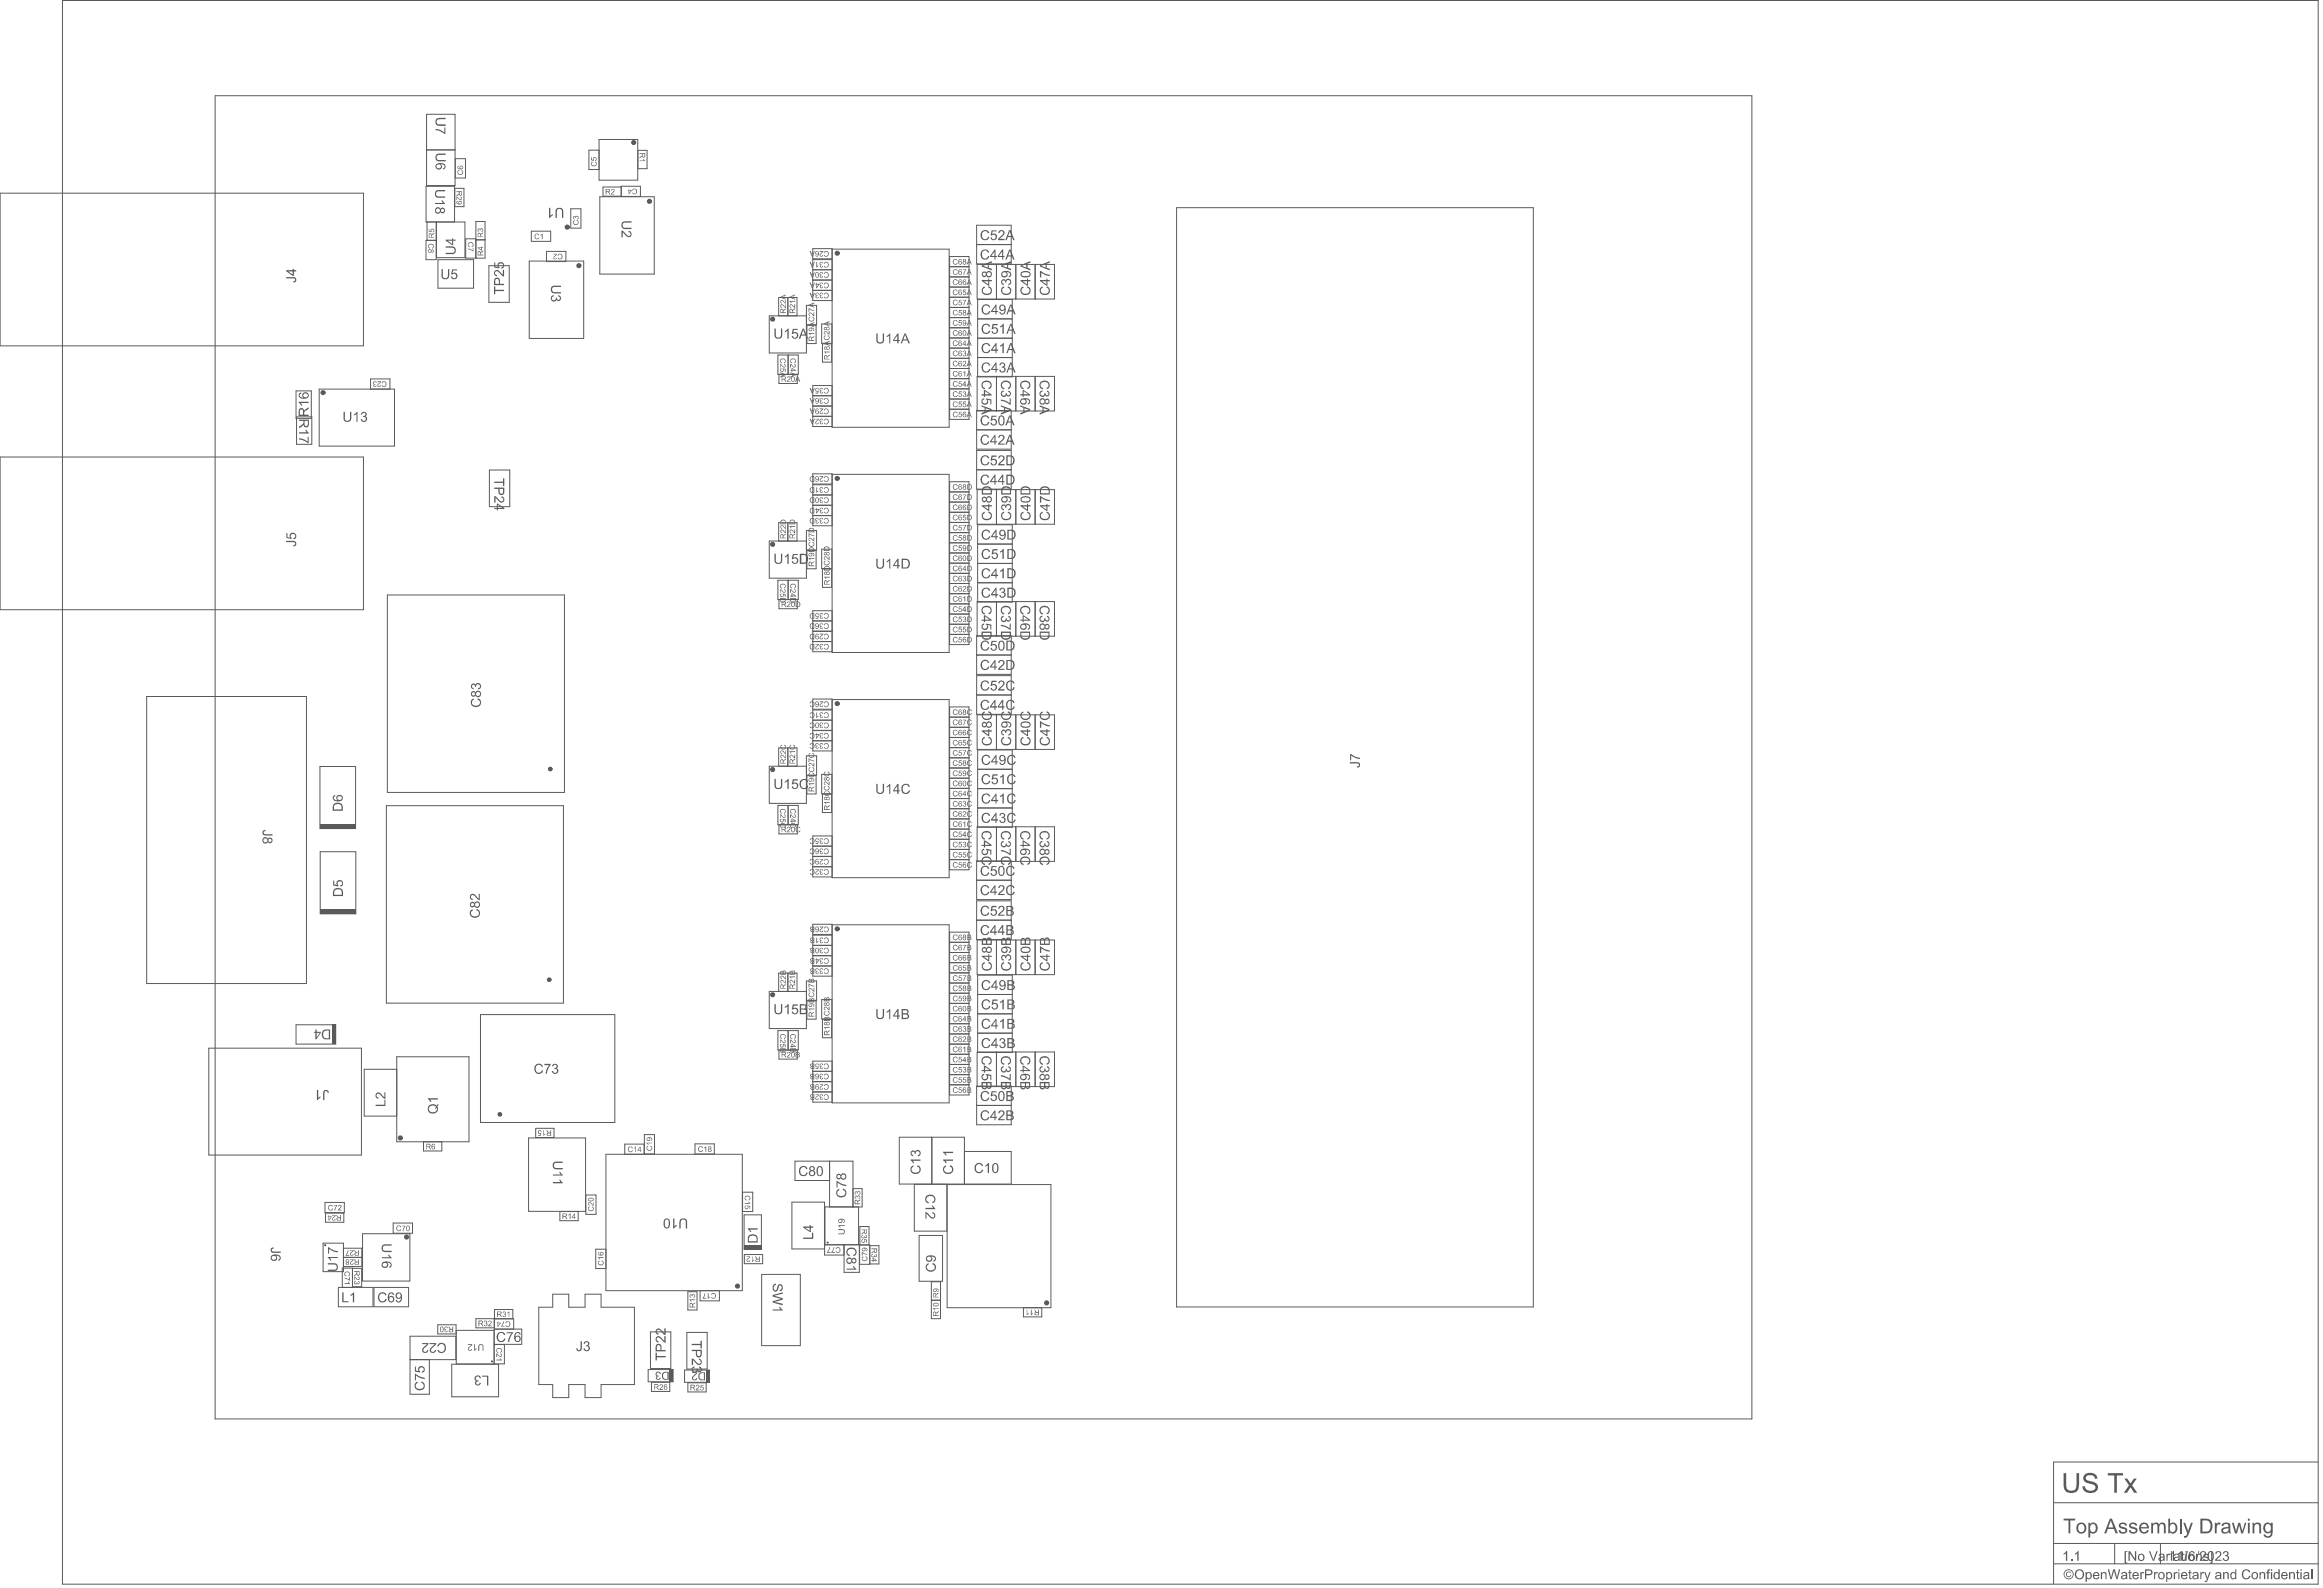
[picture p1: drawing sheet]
<svg xmlns="http://www.w3.org/2000/svg" width="759mm" height="519mm" viewBox="0 0 759 519" stroke-linecap="round" stroke-linejoin="round" font-family="sans-serif">
<path d="M70.3 31.3h502.2v432.4h-502.2z" fill="none" stroke="#5a5a5a" stroke-width=".33"/>
<g fill="#5a5a5a">
<path d="M104.6 297.1h11.7v1.5h-11.7z"/>
<path d="M104.6 269.3h11.6v1.5h-11.6z"/>
<path d="M108.6 334.9h1.1v6.3h-1.1z"/>
<path d="M230.8 447.7h1.1v4h-1.1z"/>
<path d="M218.9 447.6h1.1v3.9h-1.1z"/>
<path d="M243.2 407h5.6v1.3h-5.6z"/>
</g>
<g fill="none" stroke="#5a5a5a" stroke-width=".33">
<path d="M139.4 37.3h9.3v23.3h-9.3zM139.4 49h9.3M148.8 51.9h3.3v6.3h-3.3zM195.8 45.6h12.6v13.3h-12.6zM195.8 49.1h-3.3v6.3h3.3M208.5 49.1h3v6h-3zM0 63.1h118.8v49.9h-118.8zM139.6 72.6v5.9M142.5 72.6v12.3h-3.3v-6.4h3.3M148.5 72.5v-11.6h-9.3v11.6l12.7 .1v11.6h-9.3v-11.6M148.6 61.5h3v6h-3zM155.5 78h-3.3v6.4h6.3v-12h-3v12"/>
<path d="M155.5 78.4h3M173.6 75.5h6.4v3.4h-6.4zM186.5 68.2h3.4v6.4h-3.4zM196 64.3h17.8v25.3h-17.8zM197.1 61.1h6v3h-6zM203 60.9h6.3v3.3h-6.3zM319.2 73.6h11.3v12.6h-11.3zM319.2 79.9h11.3M384.5 67.9h116.6v359.2h-116.6zM143.1 84.9h11.7v9.3h-11.7zM159.8 86.8h6.6v12h-6.6zM173 85.3h17.8v25.3h-17.8z"/>
<path d="M178.6 82.2h6.3v3.3h-6.3zM257.5 97.2v6M265.6 88.2h6.3M265.6 94.9h6.3M271.9 81.4h38.3v58.2h-38.3v-58.3h-6.3v3.3h6.3M271.9 84.8h-6.3v6.7h6.3M271.9 91.6h-6.3v6.6h6.3M310.4 83.8h6.3v53.3h-6.3zM310.4 87.2h6.3M310.4 90.5h6.3M310.4 93.8h6.3M310.4 97.1h6.3"/>
<path d="M319.3 86.4h25.3v11.3h-25.3zM319.5 97.9h11.3v25.3h-11.3zM325.7 86.4v11.3M332 86.4v11.3M338.3 86.4v11.3M254.2 116h6.7v6.3h-6.7zM254.5 103.2v-6h6v6M257.6 116v6.3M263.5 103.2h-12.1v12.1h12.1v-15.5h3.4v6.3h-3.4M263.7 106.3h3v6h-3zM268.5 105.9h3.4v6.3h-3.4zM268.8 112.4h3v5.9h-3z"/>
<path d="M310.4 110.4h6.3M310.4 113.8h6.3M310.4 117.1h6.3M310.4 107.1h6.3M310.4 103.8h6.3M310.4 100.5h6.3M319.5 116.8h11.3M319.5 104.2h11.3M319.5 110.5h11.3M96.7 127.7h5v9h-5zM96.9 136.2h5v9h-5zM104.3 127.2h24.6v18.6h-24.6z"/>
<path d="M121.1 127.2v-3.4h6.3v3.4M254.6 122.3v3h6v-3M265.6 129.3h6.3M265.6 136.1h6.3M271.9 126h-6.3v6.6h6.3M271.9 132.7h-6.3v6.7h6.3M310.4 120.4h6.3M310.4 123.7h6.3M310.4 133.7h6.3M310.4 130.4h6.3M310.4 127.1h6.3M319.2 134.1h11.3v12.7h-11.3z"/>
<path d="M319.3 123h25.3v11.3h-25.3zM325.7 123v11.3M332 123v11.3M338.3 123v11.3M0 149.4h118.8v49.8h-118.8zM159.9 153.6h6.7v12h-6.7zM271.9 155h38.3v58.2h-38.3v-58.4h-6.3v3.4h6.3M271.9 158.4h-6.3v6.7h6.3M310.4 157.4h6.3v53.2h-6.3zM319.2 147.2h11.3v12.6h-11.3zM319.2 140.5h11.3M319.2 153.5h11.3"/>
<path d="M254.5 176.8v-6h6v6M257.5 170.8v6M263.5 176.8h-12.1v12.1h12.1v-15.5h3.4v6.3h-3.4M263.7 179.9h3v6h-3zM265.6 161.7h6.3M265.6 168.5h6.3M268.5 179.5h3.4v6.3h-3.4zM271.9 165.2h-6.3v6.6h6.3M310.4 177.4h6.3M310.4 174.1h6.3M310.4 170.7h6.3M310.4 160.8h6.3"/>
<path d="M310.4 164.1h6.3M310.4 167.4h6.3M319.3 160h25.3v11.3h-25.3zM319.5 171.5h11.3v25.3h-11.3zM319.5 177.8h11.3M325.7 160v11.3M332 160v11.3M338.3 160v11.3M126.6 194.4h57.9v64.6h-57.9zM254.2 189.6h6.7v6.3h-6.7zM254.6 195.9v3h6v-3M257.6 189.6v6.3"/>
<path d="M268.8 185.9h3v6h-3zM271.9 199.6h-6.3v6.6h6.3M310.4 197.3h6.3M310.4 180.7h6.3M310.4 184h6.3M310.4 187.4h6.3M310.4 190.7h6.3M310.4 194h6.3M319.3 196.6h25.3v11.3h-25.3zM319.5 190.4h11.3M319.5 184.1h11.3M325.7 196.6v11.3"/>
<path d="M332 196.6v11.3M338.3 196.6v11.3M265.6 209.6h6.3M265.6 202.9h6.3M271.9 206.3h-6.3v6.7h6.3M310.4 207.3h6.3M310.4 204h6.3M310.4 200.7h6.3M319.2 207.7h11.3v12.7h-11.3zM319.2 214.1h11.3M47.9 227.6h52.3v93.8h-52.3zM265.6 235.3h6.3"/>
<path d="M271.9 228.6h38.3v58.2h-38.3v-58.4h-6.3v3.4h6.3M271.9 232h-6.3v6.7h6.3M271.9 238.8h-6.3v6.6h6.3M310.4 231h6.3v53.2h-6.3zM310.4 234.3h6.3M310.4 237.7h6.3M319.2 220.8h11.3v12.6h-11.3zM319.2 227.1h11.3M319.3 233.6h25.3v11.3h-25.3zM325.7 233.6v11.3M332 233.6v11.3M338.3 233.6v11.3"/>
<path d="M104.6 250.5h11.6v20.3h-11.6zM254.5 250.4v-6h6v6M257.5 244.4v6M263.5 250.4h-12.1v12.1h12.1v-15.5h3.4v6.3h-3.4M263.7 253.5h3v6h-3zM265.6 242.1h6.3M268.5 253.1h3.4v6.3h-3.4zM268.8 259.5h3v6h-3zM310.4 241h6.3M310.4 244.3h6.3M310.4 257.6h6.3M310.4 254.3h6.3"/>
<path d="M310.4 251h6.3M310.4 247.6h6.3M319.5 245.1h11.3v25.3h-11.3zM319.5 251.4h11.3M319.5 257.7h11.3M104.6 278.3h11.7v20.3h-11.7zM126.3 263.3h57.8v64.5h-57.8zM254.2 263.2h6.7v6.3h-6.7zM254.6 269.5v3h6v-3M257.6 263.2v6.3M265.6 276.5h6.3M271.9 273.2h-6.3v6.6h6.3"/>
<path d="M271.9 279.9h-6.3v6.7h6.3M310.4 261h6.3M310.4 264.3h6.3M310.4 267.6h6.3M310.4 270.9h6.3M310.4 277.6h6.3M310.4 274.3h6.3M319.3 270.2h25.3v11.3h-25.3zM319.5 264h11.3M325.7 270.2v11.3M332 270.2v11.3M338.3 270.2v11.3"/>
<path d="M265.6 283.2h6.3M310.4 280.9h6.3M319.2 281.3h11.3v12.7h-11.3zM319.2 294.4h11.3v12.6h-11.3zM319.2 287.6h11.3M257.5 318v6M265.6 308.9h6.3M265.6 315.7h6.3M271.9 302.2h38.3v58.2h-38.3v-58.4h-6.3v3.4h6.3M271.9 305.6h-6.3v6.7h6.3M271.9 312.3h-6.3v6.7h6.3M310.4 304.6h6.3v53.2h-6.3z"/>
<path d="M310.4 307.9h6.3M310.4 311.3h6.3M310.4 314.6h6.3M310.4 317.9h6.3M319.2 300.7h11.3M319.3 307.2h25.3v11.3h-25.3zM319.5 318.7h11.3v25.2h-11.3zM325.7 307.2v11.3M332 307.2v11.3M338.3 307.2v11.3M96.7 334.9h13v6.3h-13zM157 331.6h43.9v35.2h-43.9z"/>
<path d="M254.2 336.8h6.7v6.3h-6.7zM254.5 324v-6h6v6M257.6 336.8v6.3M263.5 324h-12.1v12.1h12.1v-15.5h3.4v6.3h-3.4M263.7 327.1h3v5.9h-3zM268.5 326.6h3.4v6.4h-3.4zM268.8 333.1h3v6h-3zM310.4 331.2h6.3M310.4 334.5h6.3M310.4 337.9h6.3M310.4 327.9h6.3M310.4 324.6h6.3"/>
<path d="M310.4 321.2h6.3M319.5 337.6h11.3M319.5 325h11.3M319.5 331.3h11.3M68.2 342.5h49.9v35h-49.9zM129.7 345.3h23.6v27.8h-23.6zM129.7 349.4h-10.7v15.3h10.7M254.6 343.1v3h6v-3M265.6 356.8h6.3M265.6 350.1h6.3M271.9 346.8h-6.3v6.6h6.3M271.9 353.5h-6.3v6.7h6.3"/>
<path d="M310.4 341.2h6.3M310.4 344.5h6.3M310.4 354.5h6.3M310.4 351.2h6.3M310.4 347.9h6.3M319.2 354.9h11.3v12.7h-11.3zM319.3 343.8h25.3v11.3h-25.3zM325.7 343.8v11.3M332 343.8v11.3M338.3 343.8v11.3M138.4 373.1v3h6v-3M172.7 371.9h18.7v23.9h-18.7z"/>
<path d="M175.1 368.7h6v3h-6zM198 377.2h44.6v44.6h-44.6zM204.2 377.2v-3.3h6.3v3.3M210.6 370.8h3.3v6.3h-3.3zM227.1 373.8h6.3v3.3h-6.3zM271.1 379.5v14.9h10.7v-6h-3M304.5 371.6v15.3M315.2 376.3h15.3v10.6h-36.6v-15.3h21.3v15.3M319.2 361.2h11.3M106.2 392.9h6.3v3.4h-6.3zM106.4 396.4h6v3h-6zM128.5 399.7h6.3v3.3h-6.3z"/>
<path d="M183 395.9h6v3h-6zM191.5 390.5h3.3v6.3h-3.3zM242.7 389.6h3.3v6.3h-3.3zM243.2 397h5.6v11.3h-5.6zM269.6 394.4h11v12.3h-11zM271.1 385.8h-11.3v-6.3h19v14.9M298.8 387h10.6v15.3h-10.6zM309.5 387.1h34v40.2h-34zM105.6 406.2h6.6v9.4h-6.6zM112.2 407.9h6v6h-6M112.2 410.9h6M115.2 414.5h3v6h-3"/>
<path d="M118.5 403.2h15.4v15.4h-15.4zM198 408.2h-3.3v6.3h3.3M243.3 410h5.9v3h-5.9zM248.9 416.5h12.6v23.2h-12.6zM269.4 408.1h-10.6v-15.3h10.6l.1 17.3h6.3M269.5 406.8h11.3v9h-4.9l-.1-9M280.9 406.8h3.3v6.4h-3.3zM281 400.8h3v6h-3zM284.2 407.1h3v5.9h-3M300.4 403.7h7.6v15h-7.6zM304.4 418.9h3v6h-3zM110.6 420.7h11.3v6.3h-11.3z"/>
<path d="M111.9 420.7v-6.3h3.3v6.3M122.2 420.7h11.3v6.3h-11.3zM143.1 432.9h5.9v3h-5.9zM161.5 433.9h-6v-3h6v14.8M161.5 434.3h9v5h-9M161.5 439.4h3.3v6.3h-15.7v-11h12.4v11M161.6 431h6.3v3.3M161.6 427.9h6v3h-6zM176.1 427.2h4.5v-4.3h5.3v4.3h5.3v-4.3h5.2v4.3h10.9v25.3h-10.9v4.2h-5.2v-4.2h-5.3v4.2h-5.3v-4.2h-4.5zM212.6 435.2h6.6v12h-6.6zM224.5 435.4h6.6v12h-6.6zM224.8 422.1h3v6h-3z"/>
<path d="M228.8 421.8v3.3h6.3v-3.3M304.4 424.9h3v6h-3zM334.5 427.3v3h6v-3M134 444.3h15v-7.6h-15v18.9h6.3v-11.3M147.6 445.8h15.3v10.7h-15.3zM211.8 447.6h8.2v3.9h-8.2zM212.9 451.7h6v3h-6zM223.7 447.7h8.2v4h-8.2zM224.8 451.9h6v3h-6z"/>
</g>
<g fill="#5a5a5a">
<path d="M142.5 62.3l.6-.2h2.4v.4h-2.1a.85 .85 0 0 0-.9 .9 .85 .85 0 0 0 1 .8h2v.4h-2a1.32 1.32 0 0 1-1.3-.8 1.32 1.32 0 0 1 .3-1.5z"/>
<path d="M142.2 66.3h2.5l-.5-.8h.4l.9 1.2h-3.3z"/>
<path d="M177.6 369.4h.1v1.3l.5-.2-.5 .6h-.1z"/>
<path d="M176.1 369.4a.55 .55 0 0 1 .9 .4l-.3 .1a.37 .37 0 0 0-.5-.3 .37 .37 0 0 0-.2 .5 .37 .37 0 0 0 .6 .2l.3-.1-.2 .9h-.8v-.2h.7v-.4a.62 .62 0 0 1-.8-.3 .62 .62 0 0 1 .3-.8z"/>
<path d="M149.2 64.2l.5 .3a.65 .65 0 0 0 .4 .5 .65 .65 0 0 0 .7-.1l-.3-.7a.62 .62 0 0 1 .5 .6 .62 .62 0 0 1-.6 .6 .62 .62 0 0 1-.6-.5l-.4-.4v.9h-.2z"/>
<path d="M441.2 249.1h2.2a.89 .89 0 0 1 1.1 .8 .89 .89 0 0 1-1 .9l-.1-.4a.5 .5 0 0 0 .7-.5 .5 .5 0 0 0-.7-.4h-2.2z"/>
<path d="M441.2 246.4l1.9 1 1.3 .2v.4l-1-.1-1.8-1v1.6h-.4z"/>
<path d="M302.7 390.8l.8-.3a1.49 1.49 0 0 1 2 .7 1.49 1.49 0 0 1-.7 2l-.2-.4a.96 .96 0 0 0 .7-.8 .96 .96 0 0 0-.3-.9l-.5-.2a1.09 1.09 0 0 0-1.6 .5 1.09 1.09 0 0 0 .6 1.5l-.1 .3a1.5 1.5 0 0 1-.7-2.4z"/>
<path d="M302.4 394.7h2.6l-.5-.7h.4l.7 1.1h-3.2z"/>
<path d="M302.4 396.1l.5 .1 .8 .8a.97 .97 0 0 0 1.6 .5v-.6l-.6-.3v-.4a1.06 1.06 0 0 1 .8 1.7 1.06 1.06 0 0 1-1.9-.4l-.8-.8v1.6h-.4z"/>
<path d="M97.6 131.3h3.3v.4h-2.6l.5 .9h-.4l-.8-1z"/>
<path d="M97.7 141.3h2.6l-.5-.7 .4-.1 .8 1.2h-3.3z"/>
<path d="M97.7 143.2l1.8 .4 1 .7v-1.5h.4v2l-2.1-1-1.1-.2z"/>
<path d="M93.5 90.6h2.2a.9 .9 0 0 1 1.1 .8 .9 .9 0 0 1-.9 .9l-.1-.4a.5 .5 0 0 0 .7-.4 .5 .5 0 0 0-.7-.5h-2.3z"/>
<path d="M93.5 176.7h2.2a.9 .9 0 0 1 1.1 .8 .9 .9 0 0 1-.9 1l-.1-.3a.53 .53 0 0 0 .7-.5 .53 .53 0 0 0-.7-.5h-2.3z"/>
<path d="M93.6 174.2h.3v1.4l1 .1a1.08 1.08 0 0 1 .5-1.5 1.08 1.08 0 0 1 1.4 .7 1.08 1.08 0 0 1-.8 1.3l-.1-.4a.7 .7 0 0 0 .4-.9 .7 .7 0 0 0-1-.4 .7 .7 0 0 0-.2 1.1l.2 .5-1.7-.3z"/>
<path d="M261.5 381.5a1.49 1.49 0 0 1 2.4 .5h-.4a1.1 1.1 0 0 0-1.5-.5 1.1 1.1 0 0 0-.5 1.6 .98 .98 0 0 0 1 .9 .98 .98 0 0 0 1-.9l.4 .3a1.29 1.29 0 0 1-1.6 .9 1.77 1.77 0 0 1-.8-2.8z"/>
<path d="M284.9 409.9l.4-.1v.2a.34 .34 0 0 0-.3 .4 .34 .34 0 0 0 .5 .3 .34 .34 0 0 0 .1-.5h.3a.3 .3 0 0 0 .2 .4 .3 .3 0 0 0 .3-.3 .3 .3 0 0 0-.3-.3v-.2a.49 .49 0 0 1 .5 .6 .49 .49 0 0 1-.8 .2 .59 .59 0 0 1-.9 .2 .59 .59 0 0 1 0-.9z"/>
<path d="M281.7 403.7l.3-.2 .1 .3a.36 .36 0 0 0-.3 .4 .36 .36 0 0 0 .5 .3 .36 .36 0 0 0 .1-.6l.2 .1a.3 .3 0 0 0 .3 .4 .3 .3 0 0 0 .3-.4 .3 .3 0 0 0-.4-.2l.1-.3a.51 .51 0 0 1 .5 .7 .51 .51 0 0 1-.9 .1 .56 .56 0 0 1-.8 .2 .56 .56 0 0 1 0-.8z"/>
<path d="M281.7 405l.4 .1a.4 .4 0 0 0-.4 .5 .4 .4 0 0 0 .6 .2 .4 .4 0 0 0 0-.6l.1-.3 .9 .2v.9h-.2v-.7l-.4-.1a.64 .64 0 0 1-.3 .8 .64 .64 0 0 1-.8-.1 .64 .64 0 0 1 .1-.9z"/>
<path d="M277 408.1l.7-.4h.7a1.43 1.43 0 0 1 1.5 1.1 1.43 1.43 0 0 1-.9 1.7v-.4a1.1 1.1 0 0 0 .4-1.5 1.1 1.1 0 0 0-1.5-.5 .98 .98 0 0 0-1 .9 .98 .98 0 0 0 .9 1.1l-.2 .4a1.46 1.46 0 0 1-.6-2.4z"/>
<path d="M276.7 414.6h2.5l-.5-.8 .4-.1 .8 1.2h-3.2z"/>
<path d="M281.8 410.7l.4-.2v.3a.62 .62 0 0 0-.1 .9 .62 .62 0 0 0 .9 0 .62 .62 0 0 0-.1-.9v-.3a.86 .86 0 0 1 0 1.5 .86 .86 0 0 1-1.2-.8z"/>
<path d="M281.7 409.2l1.7 .6v.3l-1.5-.7v.9h-.2z"/>
<path d="M273.3 407.7l.3-.1a.86 .86 0 0 1 1.1 .6 .86 .86 0 0 1-.5 1 .86 .86 0 0 1-1.1-.3l.3-.1a.59 .59 0 0 0 .8 .3 .59 .59 0 0 0 .2-.9 .57 .57 0 0 0-.6-.4 .57 .57 0 0 0-.5 .4l-.3-.1z"/>
<path d="M272.4 407.6h.2l-.1 .6-.6 1h1v.2h-1.2z"/>
<path d="M271 407.6h.2l-.1 .7-.5 .9h.8v.2h-1.1z"/>
<path d="M262.5 404.4h2.9v-1.6h.4v2.1h-3.3z"/>
<path d="M279.5 390.8l.5-.1 .1 .3a.57 .57 0 0 1 1 0 .57 .57 0 0 1-.5 .8v-.2a.36 .36 0 0 0 .4-.4 .36 .36 0 0 0-.4-.3 .36 .36 0 0 0-.3 .4h-.2a.31 .31 0 0 0-.3-.3 .31 .31 0 0 0-.4 .3 .31 .31 0 0 0 .4 .3 .41 .41 0 0 1-.5-.2 .41 .41 0 0 1 .1-.5z"/>
<path d="M279.6 389.3l.5 .3a.57 .57 0 0 1 1-.1 .57 .57 0 0 1-.5 .9v-.2a.35 .35 0 0 0 .3-.5 .35 .35 0 0 0-.4-.2 .35 .35 0 0 0-.2 .5h-.2a.31 .31 0 0 0-.2-.5 .31 .31 0 0 0-.4 .3 .31 .31 0 0 0 .3 .4v.2a.57 .57 0 0 1-.5-.5 .57 .57 0 0 1 .3-.6z"/>
<path d="M273.6 388.8l.6-.3 .1 .4a1.08 1.08 0 0 0-.5 1.4 1.08 1.08 0 0 0 1.4 .5 .98 .98 0 0 0 1-.9 .98 .98 0 0 0-.8-1l.1-.4h.2a1.49 1.49 0 0 1 .8 2 1.49 1.49 0 0 1-2 .8l-.5-.2a1.47 1.47 0 0 1-.4-2.3z"/>
<path d="M273.4 385.9h.3l1.2 .9 1.7 .4v.4l-1.3-.2-1.6-1v1.6h-.3z"/>
<path d="M274 401.6l1.2 .1a.81 .81 0 0 1 .9 .9 .81 .81 0 0 1-.9 .7h-1.2v-.2h1.2a.56 .56 0 0 0 .6-.6 .56 .56 0 0 0-.6-.5h-1.2z"/>
<path d="M273.9 400.4h2.2v.2h-1.7l.3 .5h-.2z"/>
<path d="M145.5 433.6a.43 .43 0 0 1 .5-.1 .43 .43 0 0 1 .2 .6 .35 .35 0 0 0-.4-.4 .35 .35 0 0 0-.3 .5 .35 .35 0 0 0 .4 .2v.2a.31 .31 0 0 0-.4 .3 .31 .31 0 0 0 .4 .3 .31 .31 0 0 0 .3-.4 .44 .44 0 0 1-.6 .6 .44 .44 0 0 1-.1-.8l-.4-.5z"/>
<path d="M157.6 449.5h2v3.3h-.4v-2.9h-1.6z"/>
<path d="M155.4 449.7l.3-.2a1.01 1.01 0 0 1 1.5 .9h-.4a.66 .66 0 0 0-.8-.6 .66 .66 0 0 0-.5 .8 .66 .66 0 0 0 .9 .5v.3a.56 .56 0 0 0-.8 .4 .56 .56 0 0 0 .5 .7 .56 .56 0 0 0 .6-.7l.4 .1a.93 .93 0 0 1-1.2 .9 .93 .93 0 0 1-.4-1.5l.2-.1a.92 .92 0 0 1-.3-1.5z"/>
<path d="M158.3 431.6h.1a.48 .48 0 0 1 .7 .1 .48 .48 0 0 1-.1 .7 .55 .55 0 0 1 0 .9 .55 .55 0 0 1-.9-.4h.3a.37 .37 0 0 0 .5 .2 .37 .37 0 0 0 .2-.5 .37 .37 0 0 0-.5-.1v-.2a.31 .31 0 0 0 .4-.2 .31 .31 0 0 0-.3-.4 .31 .31 0 0 0-.3 .4h-.3z"/>
<path d="M159.8 431.6a.64 .64 0 0 1 .9 .4 .64 .64 0 0 1-.5 .8l-.4 .4h.9v.2h-1.2l.5-.7a.54 .54 0 0 0 .4-.4 .54 .54 0 0 0-.1-.6l-.5 .1v.3h-.2z"/>
<path d="M164.4 428.7h.1a.48 .48 0 0 1 .7 .1 .48 .48 0 0 1-.1 .6 .55 .55 0 0 1 .2 .7 .55 .55 0 0 1-.6 .4l-.4-.3 .1-.3a.39 .39 0 0 0 .4 .4 .39 .39 0 0 0 .4-.5 .39 .39 0 0 0-.5-.3v-.1a.31 .31 0 0 0 .4-.2 .31 .31 0 0 0-.3-.4 .31 .31 0 0 0-.3 .3l-.3-.1z"/>
<path d="M165.7 429l.7-.4v1.8h-.1v-1.5l-.6 .4z"/>
<path d="M162.8 435.6l.5-.3 1.2 .1 .7 .8-.5 .1a1.04 1.04 0 0 0-1.5-.5 1.04 1.04 0 0 0-.4 1.4 .98 .98 0 0 0 .9 1 .98 .98 0 0 0 1-.8l.5 .2a1.52 1.52 0 0 1-2 .9 1.52 1.52 0 0 1-.8-2z"/>
<path d="M165.6 435.4h2.1l-.9 1.6-.4 1.6h-.4l.2-1.1 1-1.8h-1.6z"/>
<path d="M165.4 431.9l.3-.1a.89 .89 0 0 1 1.1 .5 .89 .89 0 0 1-.5 1.2 .89 .89 0 0 1-1.1-.4h.2a.62 .62 0 0 0 .9 0 .62 .62 0 0 0 0-.9 .62 .62 0 0 0-.9 .1l-.2 .1z"/>
<path d="M164.5 431.8h.2l-.1 .8-.5 .8h.8v.2h-1.1z"/>
<path d="M135.9 451.7l.5-.2 .1 .4a1.06 1.06 0 0 0-.6 1.4 1.06 1.06 0 0 0 1.5 .6 .98 .98 0 0 0 1.1-.9 .98 .98 0 0 0-.9-1.1l.2-.4 .2 .1a1.49 1.49 0 0 1 .7 2 1.49 1.49 0 0 1-2 .7l-.5-.2a1.57 1.57 0 0 1-.3-2.4z"/>
<path d="M135.6 449h.3l1.2 .8 1.7 .4v.4l-2.1-.5-.8-.6v1.6h-.3z"/>
<path d="M135.6 446.6h.3v1.3l1 .1a1.05 1.05 0 0 1 .4-1.4 1.05 1.05 0 0 1 1.5 .6 1.05 1.05 0 0 1-.8 1.3v-.3a.61 .61 0 0 0 .5-.4 .61 .61 0 0 0-.1-.6 .73 .73 0 0 0-1.1-.2 .73 .73 0 0 0 0 1.1v.4l-1.7-.3z"/>
<path d="M143.4 439l.8-.2a1.69 1.69 0 0 1 1.5 1.3 1.69 1.69 0 0 1-.7 1.8 1.32 1.32 0 0 1-2.1-.7h.5a1.08 1.08 0 0 0 1.4 .5 1.08 1.08 0 0 0 .5-1.4 .98 .98 0 0 0-.9-1.1 .98 .98 0 0 0-1 .8l-.5-.1z"/>
<path d="M140.4 438.9h2.2l-.2 .5-.7 .8a.82 .82 0 0 0-.8 .7 .82 .82 0 0 0 .6 .9l.3-.1 .3-.5 .4 .1a1.04 1.04 0 0 1-1.7 .7 1.04 1.04 0 0 1 .3-1.8l.9-1h-1.6z"/>
<path d="M138 438.9h2.1l-.2 .5-.8 .9a.77 .77 0 0 0-.7 .7 .77 .77 0 0 0 .6 .8l.3-.1 .3-.5 .4 .1a1.06 1.06 0 0 1-1.8 .6 1.06 1.06 0 0 1 .4-1.8l.9-.9h-1.5z"/>
<path d="M153.9 297.4l.5-.3 .2 .5a1.04 1.04 0 0 0-.5 1.4 1.04 1.04 0 0 0 1.4 .4 .98 .98 0 0 0 1-.9 .98 .98 0 0 0-.8-1l.1-.5 .2 .1a1.54 1.54 0 0 1 .6 2.2 1.54 1.54 0 0 1-2.2 .5h-.1a1.65 1.65 0 0 1-.4-2.4z"/>
<path d="M153.7 292.5h.1a1.38 1.38 0 0 1 2.1 .7l.6 .5v-1.6h.3v2.1l-.6-.2-.7-.8a.99 .99 0 0 0-1.6-.4v.5l.6 .5v.4a1.15 1.15 0 0 1-.8-1.7z"/>
<path d="M108.9 287.8h.3v1.2l1 .2a1.08 1.08 0 0 1 .4-1.5 1.08 1.08 0 0 1 1.5 .4 1.08 1.08 0 0 1-.5 1.5l-.3 .1-.1-.4a.7 .7 0 0 0 .5-1.1 .7 .7 0 0 0-1.2 0l-.2 .8 .3 .7-1.7-.3z"/>
<path d="M154.1 228.7l.6-.4 .2 .4a1.04 1.04 0 0 0-.5 1.4 1.04 1.04 0 0 0 1.5 .5 .98 .98 0 0 0 .9-.9 .98 .98 0 0 0-.8-1.1l.1-.4 .3 .1a1.54 1.54 0 0 1 .5 2.1 1.54 1.54 0 0 1-2.1 .5h-.2a1.63 1.63 0 0 1-.5-2.2z"/>
<path d="M154.2 223.5a.75 .75 0 0 1 1.2 .3 1.01 1.01 0 0 1 1.7 0 1.01 1.01 0 0 1-.8 1.5l-.1-.4a.67 .67 0 0 0 .7-.8 .67 .67 0 0 0-.9-.5 .67 .67 0 0 0-.4 1l-.3-.2a.55 .55 0 0 0-.6-.6 .55 .55 0 0 0-.5 .6 .55 .55 0 0 0 .6 .5v.3a.97 .97 0 0 1-.9-.6 .97 .97 0 0 1 .3-1.1z"/>
<path d="M122.7 361h2.9v-1.6h.4v2h-3.3z"/>
<path d="M123 357.2a1.71 1.71 0 0 1 2.2 1l.4 .4v-1.6h.4v2.1l-.8-.3-.5-.7a1.24 1.24 0 0 0-1.5-.6 .69 .69 0 0 0 .5 1.1v.5a1.06 1.06 0 0 1-1-.7 1.06 1.06 0 0 1 .3-1.2z"/>
<path d="M86 271.5l.8-.3v.4a.52 .52 0 0 0-.6 .6 .52 .52 0 0 0 .6 .4h2.2v.5h-2.2a.94 .94 0 0 1-1-.6 .94 .94 0 0 1 .2-1z"/>
<path d="M175.2 347.8l.8-.2 .7 .1 .7 .7-.4 .3a1.03 1.03 0 0 0-1.3-.7 1.03 1.03 0 0 0-.7 1.3 1.04 1.04 0 0 0 .9 1.2 1.04 1.04 0 0 0 1.2-.7l.4 .1a1.5 1.5 0 0 1-2 .9 1.5 1.5 0 0 1-.8-2z"/>
<path d="M177.9 347.7h2v.4l-1 1.7-.1 1.1h-.5v-.5l.4-1.1 .7-1.2h-1.5z"/>
<path d="M180.6 347.9l.2-.1a.84 .84 0 0 1 1.2 .1 .84 .84 0 0 1-.1 1.2 1.01 1.01 0 0 1 0 1.7 1.01 1.01 0 0 1-1.5-.8l.4-.1a.67 .67 0 0 0 .8 .7 .67 .67 0 0 0 .5-.9 .67 .67 0 0 0-1-.4l.1-.3a.55 .55 0 0 0 .7-.5 .55 .55 0 0 0-.5-.6 .55 .55 0 0 0-.6 .6h-.4z"/>
<path d="M156.6 439.3a.89 .89 0 0 1 1 0 .89 .89 0 0 1 .4 .9v1.2h-.3v-1.2a.56 .56 0 0 0-.5-.7 .56 .56 0 0 0-.6 .7v1.2h-.3v-1.4z"/>
<path d="M154.9 439.2h.3v1.7l.6-.3-.7 .8h-.2z"/>
<path d="M152.9 439.2h1.4l-.2 .6-.7 .6a.41 .41 0 0 0 0 .7 .41 .41 0 0 0 .6-.3h.3a.68 .68 0 0 1-1.2 .4 .68 .68 0 0 1 .3-1.1l.6-.6h-1.1z"/>
<path d="M302.9 413.1l.6-.3v.4a1.04 1.04 0 0 0-.5 1.4 1.04 1.04 0 0 0 1.3 .6 1.04 1.04 0 0 0 1.2-.9 1.04 1.04 0 0 0-.8-1.2l.2-.3a1.48 1.48 0 0 1 .8 2 1.48 1.48 0 0 1-2 .7 1.48 1.48 0 0 1-.8-2.4z"/>
<path d="M181 379.8l.5-.2h2.4v.4h-1.8a.86 .86 0 0 0-1.1 .9 .86 .86 0 0 0 1.1 .8h1.8v.4h-1.8a1.34 1.34 0 0 1-1.4-.7 1.34 1.34 0 0 1 .3-1.6z"/>
<path d="M180.7 383.8h2.5l-.5-.7 .5-.1 .7 1.2h-3.2z"/>
<path d="M180.7 386.3h2.5l-.5-.7 .5-.1 .7 1.2h-3.2z"/>
<path d="M225.3 424.6h1.9v.3h-1.5l.3 .2-.2 .2z"/>
<path d="M225.6 423h.5l.1 .3a.59 .59 0 0 1 1-.1 .59 .59 0 0 1-.5 .9l.1-.3a.33 .33 0 0 0-.1-.6 .33 .33 0 0 0-.4 .4l-.1-.1a.32 .32 0 0 0-.4-.3 .32 .32 0 0 0-.3 .3 .32 .32 0 0 0 .3 .4v.1a.6 .6 0 0 1-.2-1z"/>
<path d="M252.9 419.7l.7-.2-.1 .4a.92 .92 0 0 0-.7 .9 .92 .92 0 0 0 .7 .9l.6-1.2a.91 .91 0 0 1 1.2-.8 .91 .91 0 0 1 .5 1.3 1.01 1.01 0 0 1-.9 1l-.1-.4a.77 .77 0 0 0 .7-.8 .77 .77 0 0 0-.7-.7l-.5 1.4a1.02 1.02 0 0 1-1.4 .4 1.02 1.02 0 0 1-.4-1.4z"/>
<path d="M252.5 423.2l3.3-.9v.5l-2.8 .6 2.8 .8v.5l-2.8 .8 2.8 .6v.5l-3.3-1v-.4l2.9-.7-2.9-.8z"/>
<path d="M252.5 427.9h2.5l-.4-.7 .4-.1 .8 1.2h-3.3z"/>
<path d="M227.6 452.6l.2-.1a.59 .59 0 0 1 .7 .3 .59 .59 0 0 1-.3 .8l-.5 .5h.9v.3h-1.3l.4-.5a.86 .86 0 0 0 .5-1.1h-.4l-.1 .3-.3-.1z"/>
<path d="M229 452.6h1v.2h-.8l-.1 .5a.6 .6 0 0 1 .9 .5 .6 .6 0 0 1-.9 .5l-.3-.4h.2a.4 .4 0 0 0 .6 .1 .4 .4 0 0 0 0-.6 .4 .4 0 0 0-.6 .1h-.1z"/>
<path d="M226.2 448.4h1.7l-.2 .6-.7 .6a.57 .57 0 0 0-.5 .9 .57 .57 0 0 0 1 0l.3-.2a.87 .87 0 0 1-.8 .9 .87 .87 0 0 1-.9-.7 .87 .87 0 0 1 .6-1l.7-.8h-1.2z"/>
<path d="M215.8 452.4a.63 .63 0 0 1 .9 .4 .63 .63 0 0 1-.6 .8l-.3 .3h.9v.3h-1.2l.3-.6a.61 .61 0 0 0 .5-.5 .61 .61 0 0 0-.2-.6l-.3 .4-.3-.1z"/>
<path d="M214.6 448.4h.1a.81 .81 0 0 1 1.2 .6h-.3a.51 .51 0 0 0-.6-.4 .51 .51 0 0 0-.4 .6 .51 .51 0 0 0 .7 .3v.3a.44 .44 0 0 0-.6 .4 .44 .44 0 0 0 .4 .5 .44 .44 0 0 0 .5-.5h.3a.74 .74 0 0 1-1 .7 .74 .74 0 0 1-.2-1.2 .74 .74 0 0 1-.5-.6 .74 .74 0 0 1 .4-.7z"/>
<path d="M189.7 438.3h.5v2.3a.93 .93 0 0 1-1 1 .93 .93 0 0 1-.9-1h.4a.52 .52 0 0 0 .6 .6 .52 .52 0 0 0 .4-.7z"/>
<path d="M191.1 438.4l.3-.1a.82 .82 0 0 1 1.1 .4 .82 .82 0 0 1-.3 1 1.01 1.01 0 0 1 0 1.8 1.01 1.01 0 0 1-1.5-.8l.4-.1a.65 .65 0 0 0 .8 .6 .65 .65 0 0 0 .4-.8 .65 .65 0 0 0-.9-.4l.1-.3a.55 .55 0 0 0 .7-.5 .55 .55 0 0 0-.5-.6 .55 .55 0 0 0-.6 .6l-.3-.1z"/>
<path d="M162.4 440.8l.6-.3a.82 .82 0 0 1 1 .5 .82 .82 0 0 1-.4 1l-.1-.1a.69 .69 0 0 0-.2-1.2 .69 .69 0 0 0-.9 .7l.5 .5-.1 .2-.6-.5z"/>
<path d="M162.2 442.3l.6 .3a.61 .61 0 0 0 .5 .5 .61 .61 0 0 0 .6-.2l-.4-.4 .1-.2a.61 .61 0 0 1 .3 1 .61 .61 0 0 1-1-.3l-.4-.5v1h-.3z"/>
<path d="M162.2 444.3h1.4l-.2-.3 .2-.1 .5 .7h-1.9z"/>
<path d="M129.8 400.6a.8 .8 0 0 1 1.3 .4h-.2a.63 .63 0 0 0-1-.1 .63 .63 0 0 0 0 .9 .63 .63 0 0 0 1 0l.2-.1a.88 .88 0 0 1-1.4 .4 .88 .88 0 0 1 .1-1.5z"/>
<path d="M131.4 400.5h1.1l-.7 1.8h-.2l.1-.7 .5-.9h-.8z"/>
<path d="M124.9 407l.7-.4h2.4v.5h-1.9a.86 .86 0 0 0-1 .8 .86 .86 0 0 0 1 .8h1.9v.5h-1.9a1.35 1.35 0 0 1-1.3-.7 1.35 1.35 0 0 1 .1-1.5z"/>
<path d="M124.8 410.9h2.5l-.5-.8 .4-.1 .8 1.2h-3.2z"/>
<path d="M107.1 412.8h1.9a1.28 1.28 0 0 1 1.4 1.3 1.28 1.28 0 0 1-1.4 1.2h-1.9v-.4h2a.87 .87 0 0 0 1-.9 .87 .87 0 0 0-1.1-.8h-1.9z"/>
<path d="M107.1 410.8h3.3v.3h-2.6l.5 .8-.3 .1z"/>
<path d="M107.2 407.6l2 1.1 1.2 .1v.4l-1.2-.1-1.7-1v1.6h-.3z"/>
<path d="M107.6 393.8l1 .1 .2 .3-.2 .1a.53 .53 0 0 0-.7-.3 .53 .53 0 0 0-.4 .5v.2a.56 .56 0 0 0 .5 .7 .56 .56 0 0 0 .6-.5 .61 .61 0 0 1-.3 .7 .61 .61 0 0 1-.8-.2l-.2-.3v-.9z"/>
<path d="M109.1 393.8h1.1l-.5 .8-.1 1h-.3v-.4l.6-1.2h-.8z"/>
<path d="M110.6 393.9a.63 .63 0 0 1 1 .2 .63 .63 0 0 1-.5 .9l-.3 .3h.8v.3h-1.2l.5-.7a.47 .47 0 0 0 .5-.5 .47 .47 0 0 0-.6-.4l-.3 .3z"/>
<path d="M108.5 397.1h1.2l-.6 .7a.43 .43 0 0 0-.4 .5 .43 .43 0 0 0 .5 .4l.5-.4a.6 .6 0 0 1-.7 .6 .6 .6 0 0 1-.5-.6 .6 .6 0 0 1 .5-.6l.4-.4h-.9z"/>
<path d="M114.4 408.6h1.2l-.3 .5a.61 .61 0 0 0-.5 .4 .61 .61 0 0 0 .2 .7l.6-.4a.62 .62 0 0 1-.7 .5 .62 .62 0 0 1-.6-.7 .62 .62 0 0 1 .7-.5l.2-.4h-.8z"/>
<path d="M113.6 408.6h.3l-.1 .6-.6 .9h.9v.2h-1.2z"/>
<path d="M124.1 422.5l.3-.1a1.34 1.34 0 0 1 1.9 .8l-.4 .2a1.03 1.03 0 0 0-1.3-.7 1.03 1.03 0 0 0-.7 1.3 1.04 1.04 0 0 0 .8 1.2 1.04 1.04 0 0 0 1.3-.7h.4l-.1 .3a1.49 1.49 0 0 1-2 .7 1.49 1.49 0 0 1-.7-2z"/>
<path d="M111.9 422.3h.4v2.9h1.6v.4h-2z"/>
<path d="M114.6 423.1l1.1-.8v3.3h-.4v-2.6l-.7 .5z"/>
<path d="M211.5 374.6l.4 .1a.66 .66 0 0 0 0 1.1 .66 .66 0 0 0 1-.4l.1-.3-.5-.4 .1-.3 .5 .5a.88 .88 0 0 1-1 1.1 .88 .88 0 0 1-.6-1.4z"/>
<path d="M211.3 373.4h1.8v.2h-1.4l.3 .4-.3 .1z"/>
<path d="M144.3 87.9h.4v2a.86 .86 0 0 0 .9 1 .86 .86 0 0 0 .8-1v-2h.4v2a1.27 1.27 0 0 1-1.1 1.4 1.27 1.27 0 0 1-1.4-1.2z"/>
<path d="M147.8 88h1.6v.4h-1.3l-.2 .9a1.04 1.04 0 0 1 1.5 .5 1.04 1.04 0 0 1-.6 1.4 1.04 1.04 0 0 1-1.4-.7l.4-.2a.72 .72 0 0 0 .9 .5 .72 .72 0 0 0 .4-1 .72 .72 0 0 0-1.1-.2l-.6 .1z"/>
<path d="M145.6 80.5h1.9a1.28 1.28 0 0 1 1.4 1.3 1.28 1.28 0 0 1-1.4 1.2h-1.9v-.4h1.9a.87 .87 0 0 0 1.1-.8 .87 .87 0 0 0-1.1-.9h-1.9z"/>
<path d="M140.2 74.9h.1v.6l.5 .1a.61 .61 0 0 1 .4-.8 .61 .61 0 0 1 .8 .4 .61 .61 0 0 1-.6 .7v-.2a.38 .38 0 0 0 .1-.6 .38 .38 0 0 0-.5 0 .38 .38 0 0 0 .1 .6v.2l-.9-.2z"/>
<path d="M140.1 79.9l.3-.1a.87 .87 0 0 1 1.3 .3 .87 .87 0 0 1-.4 1.2l-.1-.3a.66 .66 0 0 0 0-1.1 .66 .66 0 0 0-1 .4v.5l.4 .2-.1 .3-.6-.5z"/>
<path d="M153.1 79.4l.3-.2a.86 .86 0 0 1 1.2 .4 .86 .86 0 0 1-.4 1.2v-.3a.64 .64 0 0 0 .2-.9 .64 .64 0 0 0-1-.1 .53 .53 0 0 0-.3 .5 .53 .53 0 0 0 .4 .5v.3a.81 .81 0 0 1-.4-1.4z"/>
<path d="M152.9 81.3l.8 .1 .8 .5v-.9h.2v1.1z"/>
<path d="M156.1 74.9l.6-.2 .2 .2a.59 .59 0 0 1 1 0 .59 .59 0 0 1-.5 .9v-.3a.34 .34 0 0 0 .3-.4 .34 .34 0 0 0-.5-.2 .34 .34 0 0 0-.2 .5l-.2-.1a.31 .31 0 0 0-.3-.4 .31 .31 0 0 0-.3 .3 .31 .31 0 0 0 .3 .3v.3l-.4-.3z"/>
<path d="M142.6 50.5l.8-.3h2.2v.4h-2a.85 .85 0 0 0-.9 .9 .85 .85 0 0 0 1 .8h1.9v.4h-1.9a1.32 1.32 0 0 1-1.3-.7 1.32 1.32 0 0 1 .2-1.5z"/>
<path d="M149.5 55.9l.4-.3 .2 .2a.61 .61 0 0 0-.2 1 .61 .61 0 0 0 1 0 .56 .56 0 0 0 .2-.6 .56 .56 0 0 0-.4-.4l.1-.2a.88 .88 0 0 1 .4 1.1 .88 .88 0 0 1-1.1 .5 .88 .88 0 0 1-.6-1z"/>
<path d="M142.6 38.9l.8-.4h2.2v.4l-2 .1a.82 .82 0 0 0-.9 .9 .82 .82 0 0 0 1 .7h1.9v.5h-2.1a1.32 1.32 0 0 1-1.1-.8 1.32 1.32 0 0 1 .2-1.4z"/>
<path d="M142.3 42.2l1.5 .2 1.4 .9v-1.7h.4v2.2l-2.3-1.1-1-.1z"/>
<path d="M193.4 52.9l.3-.1v.3a.61 .61 0 0 0-.2 .8 .61 .61 0 0 0 .9 .2 .57 .57 0 0 0 .4-.6 .57 .57 0 0 0-.4-.5v-.2a.86 .86 0 0 1 .2 1.5 .86 .86 0 0 1-1.4-.7z"/>
<path d="M193.2 51.4h.3v.7l.4 .2a.61 .61 0 0 1 .2-.9 .61 .61 0 0 1 .9 .4 .61 .61 0 0 1-.5 .7v-.2a.4 .4 0 0 0 .1-.6 .4 .4 0 0 0-.6 0 .4 .4 0 0 0 .1 .6v.2l-.9-.1z"/>
<path d="M209 52.5h1.4l-.2-.4 .2-.1 .5 .6h-1.9z"/>
<path d="M199.9 61.8a.66 .66 0 0 1 .9 .5 .66 .66 0 0 1-.7 .8l-.1 .3h.8v.1h-1.2l.5-.6a.53 .53 0 0 0 .5-.4 .53 .53 0 0 0-.4-.6l-.5 .4z"/>
<path d="M206.6 62l.1-.1a.85 .85 0 0 1 1.3 .1 .85 .85 0 0 1-.1 1.2 .85 .85 0 0 1-1.3-.2l.2-.1a.61 .61 0 0 0 .9 .1 .61 .61 0 0 0 .1-.8 .61 .61 0 0 0-.9-.1l-.3 .2z"/>
<path d="M203.3 72.7l.8-.4h2.3v.4h-1.9a.87 .87 0 0 0-1.1 .9 .87 .87 0 0 0 1.1 .8h1.9v.5h-2a1.3 1.3 0 0 1-1.3-.8 1.3 1.3 0 0 1 .2-1.4z"/>
<path d="M203.1 75.4l.6 .1 .7 .9a.88 .88 0 0 0 .8 .6 .88 .88 0 0 0 .8-.4v-.5l-.6-.2 .1-.5a1.07 1.07 0 0 1 .9 1.1 1.07 1.07 0 0 1-.9 1.1l-1-.6-.9-1.1-.1 1.7h-.4z"/>
<path d="M180.4 93.6l.5-.2h2.4v.4h-1.8a.84 .84 0 0 0-1.1 .5 .84 .84 0 0 0 .6 1.1l2.3 .1v.4h-1.8a1.31 1.31 0 0 1-1.5-.7 1.31 1.31 0 0 1 .4-1.6z"/>
<path d="M180.4 96.6l.6-.1v.3a.68 .68 0 0 0-.7 .8 .68 .68 0 0 0 .9 .6 .68 .68 0 0 0 .4-1h.4a.54 .54 0 0 0 .4 .8 .54 .54 0 0 0 .6-.5 .54 .54 0 0 0-.6-.6l.1-.4a.91 .91 0 0 1 .8 1.2 .91 .91 0 0 1-1.4 .4v-.1a1.04 1.04 0 0 1-1.6 .3 1.04 1.04 0 0 1 .1-1.7z"/>
<path d="M187.4 72.1l.4-.1v.2a.65 .65 0 0 0 0 1.1 .65 .65 0 0 0 1-.4l.1-.4-.4-.6a.88 .88 0 0 1 .4 1.2 .88 .88 0 0 1-1.2 .4 .88 .88 0 0 1-.3-1.3z"/>
<path d="M187.4 70.7l.5-.1 .2 .3a.57 .57 0 0 1 .9 0 .57 .57 0 0 1-.4 .8v-.2a.37 .37 0 0 0 .3-.5 .37 .37 0 0 0-.5-.2 .37 .37 0 0 0-.2 .5l-.1-.1a.3 .3 0 0 0-.3-.3 .3 .3 0 0 0-.3 .3 .3 .3 0 0 0 .3 .3l-.1 .2-.4-.3z"/>
<path d="M175 76.5l.9-.1 .3 .3-.1 .2a.62 .62 0 0 0-.9-.1 .62 .62 0 0 0 0 .9 .62 .62 0 0 0 .9-.1h.2a.89 .89 0 0 1-1.3 .4 .89 .89 0 0 1-.1-1.4z"/>
<path d="M176.7 76.7l.6-.3v1.7h-.2v-1.3l-.5 .2z"/>
<path d="M182.4 83.1h.1a.88 .88 0 0 1 1.2 .2 .88 .88 0 0 1-.2 1.3 .88 .88 0 0 1-1.3-.4h.3a.67 .67 0 0 0 1.1 0 .67 .67 0 0 0-.4-1l-.5-.1-.5 .5z"/>
<path d="M180.9 83h1.2l-.4 .5a.66 .66 0 0 0-.5 .4 .66 .66 0 0 0 .1 .7h.3l.2-.4a.44 .44 0 0 1-.3 .6 .44 .44 0 0 1-.5-.3v-.6l.7-.8h-.8z"/>
<path d="M139.8 358.9h3.3v.4h-2.5l.4 .7-.4 .1z"/>
<path d="M336.9 428h.3v1.4l.4-.3-.5 .7h-.2z"/>
<path d="M335.6 428h.1v1.4l.5-.3-.5 .7h-.1z"/>
<path d="M319.2 380.2h.1a1.32 1.32 0 0 1 2 .7l-.4 .1a1.06 1.06 0 0 0-1.4-.5 1.06 1.06 0 0 0-.6 1.4 1.03 1.03 0 0 0 .9 1.1 1.03 1.03 0 0 0 1.1-.8l.5 .1-.2 .2a1.49 1.49 0 0 1-2.1 .7 1.49 1.49 0 0 1-.5-2.1z"/>
<path d="M322 380.9l1.2-.9v3.3h-.4v-2.5l-.8 .5z"/>
<path d="M308.5 381.2l.6-.3 .1 .4a1.06 1.06 0 0 0-.5 1.4 1.06 1.06 0 0 0 1.3 .5 1.03 1.03 0 0 0 1.1-.8 1.03 1.03 0 0 0-.7-1.2l.1-.3a1.48 1.48 0 0 1 .9 1.9 1.48 1.48 0 0 1-2 .8 1.48 1.48 0 0 1-.9-2.4z"/>
<path d="M308.2 378.9h3.3v.4h-2.6l.5 .8h-.4z"/>
<path d="M308.2 376.4h3.3v.4h-2.6l.5 .8h-.4z"/>
<path d="M297.9 381.2l.6-.3 .1 .4a1.06 1.06 0 0 0-.6 1.4 1.06 1.06 0 0 0 1.4 .5 1.03 1.03 0 0 0 1.1-.8 1.03 1.03 0 0 0-.8-1.2l.2-.3a1.48 1.48 0 0 1 .8 1.9 1.48 1.48 0 0 1-2 .8 1.48 1.48 0 0 1-.8-2.4z"/>
<path d="M297.5 378.9h3.3v.4h-2.5l.5 .8h-.4z"/>
<path d="M297.9 376.1l.7-.1 .5 .4a1.01 1.01 0 0 1 1.7 0 1.01 1.01 0 0 1-.8 1.5l-.1-.4a.65 .65 0 0 0 .6-.8 .65 .65 0 0 0-.8-.5 .65 .65 0 0 0-.4 .9h-.3a.55 .55 0 0 0-.5-.7 .55 .55 0 0 0-.6 .5 .55 .55 0 0 0 .6 .6l-.1 .3a1 1 0 0 1-.5-1.7z"/>
<path d="M304.9 427.5h1.8v.2h-1.4l.3 .3-.2 .2z"/>
<path d="M161.4 93.6h.5v1.1h2.8v.4h-2.8v1h-.5z"/>
<path d="M161.7 88.5a1.76 1.76 0 0 1 2.3 1l.3 .3v-1.6h.4v2.2l-.6-.3-1.1-1.1a.64 .64 0 0 0-1.2-.1 .64 .64 0 0 0 .7 1l-.1 .4a1.11 1.11 0 0 1-.7-1.8z"/>
<path d="M161.5 85.7h.4v1.4l.9 .2a1.07 1.07 0 0 1 .5-1.6 1.07 1.07 0 0 1 1.4 .7 1.07 1.07 0 0 1-.8 1.4l-.1-.4a.67 .67 0 0 0 .5-1 .67 .67 0 0 0-1-.2 .74 .74 0 0 0-.1 1.2v.3l-1.7-.3z"/>
<path d="M161.5 157.4h2.9v-1.1h.4v2.5h-.4v-1h-2.9z"/>
<path d="M161.5 162.1l.9 .4 .5 .6a.87 .87 0 0 0 .7 .7 .87 .87 0 0 0 .9-.4l-.2-.7-.5-.1 .2-.4a1.06 1.06 0 0 1 .5 1.8 1.06 1.06 0 0 1-1.8-.5l-.8-.9v1.6h-.4z"/>
<path d="M243.6 391l.5-.3a.8 .8 0 0 1 1 .6 .8 .8 0 0 1-.4 1v-.3a.61 .61 0 0 0 .1-.9 .61 .61 0 0 0-.9 0 .53 .53 0 0 0-.3 .5 .53 .53 0 0 0 .4 .5v.3a.81 .81 0 0 1-.4-1.4z"/>
<path d="M243.4 393.1h1.4l-.3-.4h.2l.5 .7h-1.8z"/>
<path d="M243.5 394h.4v.1a.39 .39 0 0 0-.3 .6 .39 .39 0 0 0 .6 .1 .39 .39 0 0 0 0-.6v-.2l1 .1v1h-.2v-.8l-.5-.1a.64 .64 0 0 1-.2 .8 .64 .64 0 0 1-.9-.1 .64 .64 0 0 1 .1-.9z"/>
<path d="M244.4 401.4h3.2v.4h-2.5l.5 .8h-.4l-.8-.9z"/>
<path d="M245.8 410.6h.1v1.4l.5-.3-.5 .7h-.1z"/>
<path d="M244 410.6h1.2l-.4 .6a.51 .51 0 0 0-.6 .4 .51 .51 0 0 0 .5 .6l.5-.3a.62 .62 0 0 1-.7 .5 .62 .62 0 0 1-.6-.6 .62 .62 0 0 1 .7-.6l.3-.4h-.9z"/>
<path d="M195.6 412.1l.3-.1 .1 .2a.61 .61 0 0 0-.2 .9 .61 .61 0 0 0 1 0 .55 .55 0 0 0 .2-.5 .55 .55 0 0 0-.4-.5l.1-.1a.87 .87 0 0 1 .2 1.4 .87 .87 0 0 1-1.4-.4z"/>
<path d="M195.4 410.9h1.9v.2h-1.5l.3 .3-.3 .1z"/>
<path d="M192.4 394.4l.3-.2v.3a.62 .62 0 0 0-.1 .9 .62 .62 0 0 0 .9 0 .62 .62 0 0 0 0-.9v-.3a.87 .87 0 0 1 .3 1.2 .87 .87 0 0 1-1.2 .3 .87 .87 0 0 1-.3-1.2z"/>
<path d="M192.3 392.9a1.34 1.34 0 0 1 1.5 .8v-.8h.2v1.1l-.7-.5a.47 .47 0 0 0-.5-.4 .47 .47 0 0 0-.4 .4l.3 .3a.44 .44 0 0 1-.6-.2 .44 .44 0 0 1 .2-.6z"/>
<path d="M185.9 396.9l.5-.3v1.7h-.2v-1.4l-.4 .4z"/>
<path d="M258.6 190.9l.5-.1a.81 .81 0 0 1 .9 .5 .81 .81 0 0 1-.4 1l-.1-.3a.64 .64 0 0 0 .1-1 .64 .64 0 0 0-1 .2 .57 .57 0 0 0 .3 .9 .57 .57 0 0 1-.6-.2 .57 .57 0 0 1 0-.7z"/>
<path d="M258.3 192.5l.7 .5a.44 .44 0 0 0 .5 .5 .44 .44 0 0 0 .4-.6l-.4-.1v-.3a.57 .57 0 0 1 .6 .6 .57 .57 0 0 1-.5 .6 .57 .57 0 0 1-.7-.5l-.4-.4v.9h-.2z"/>
<path d="M255.1 190.9h.1a.86 .86 0 0 1 1.3 .1 .86 .86 0 0 1-.3 1.3v-.3a.53 .53 0 0 0 .3-.6 .53 .53 0 0 0-.6-.4h-.1a.56 .56 0 0 0-.7 .4 .56 .56 0 0 0 .5 .7v.2a.77 .77 0 0 1-.7-.5 .77 .77 0 0 1 .2-.9z"/>
<path d="M255 192.5l.6 .5a.5 .5 0 0 0 .4 .4 .5 .5 0 0 0 .6-.3l-.4-.6a.58 .58 0 0 1 .4 1 .58 .58 0 0 1-1-.2l-.5-.5v.9h-.1z"/>
<path d="M255 194.1h.5a.42 .42 0 0 0-.2 .7 .42 .42 0 0 0 .6 0 .42 .42 0 0 0-.2-.7l.1-.1 .9 .1v1h-.2v-.8l-.4-.1a.64 .64 0 0 1-.3 .9 .64 .64 0 0 1-.8-.2 .64 .64 0 0 1 0-.8z"/>
<path d="M269.5 155.7l.3-.1a.9 .9 0 0 1 1 1.2 .9 .9 0 0 1-1.5 .3l-.1-.1h.3a.63 .63 0 0 0 .9 0 .63 .63 0 0 0 0-.9 .63 .63 0 0 0-.9 0l-.3 .1z"/>
<path d="M267.9 155.6h1.2l-.8 .9a.36 .36 0 0 0-.2 .6 .36 .36 0 0 0 .6 0l.3-.1a.58 .58 0 0 1-1 .3 .58 .58 0 0 1 .3-1l.4-.4h-.8z"/>
<path d="M264.4 177.2l.4-.1v.2a.64 .64 0 0 0-.1 1 .64 .64 0 0 0 1 0 .49 .49 0 0 0 .2-.6 .49 .49 0 0 0-.5-.4l.1-.2 .2 .1a.89 .89 0 0 1-.3 1.5 .89 .89 0 0 1-1.1-1z"/>
<path d="M264.4 175.8a1.3 1.3 0 0 1 1.5 .8v-.9h.2v1.2l-.7-.4a.51 .51 0 0 0-.4-.5 .51 .51 0 0 0-.6 .4l.4 .3a.44 .44 0 0 1-.5-.2 .44 .44 0 0 1 .1-.6z"/>
<path d="M264.3 174.3l1.8 .7v.2l-.8-.1-.8-.6v1h-.2z"/>
<path d="M269.4 183.3l.3-.1v.2a.63 .63 0 0 0 0 .9 .63 .63 0 0 0 .9 0 .63 .63 0 0 0 0-.9l-.1-.2a.87 .87 0 0 1 .3 1.3 .87 .87 0 0 1-1.4-.1l-.2-.2z"/>
<path d="M269.4 181.9h.8l.6 .8v-.9h.3v1.2l-.7-.5a.53 .53 0 0 0-.5-.4 .53 .53 0 0 0-.5 .3l.4 .3a.44 .44 0 0 1-.5-.1 .44 .44 0 0 1 .1-.6z"/>
<path d="M269.5 207.2a.86 .86 0 0 1 1.2 .3 .86 .86 0 0 1-.3 1.2 .86 .86 0 0 1-1.2-.3l.3-.1a.62 .62 0 0 0 .9 .3 .62 .62 0 0 0 .1-.9 .53 .53 0 0 0-.5-.4 .53 .53 0 0 0-.5 .4h-.3z"/>
<path d="M267.9 207.1h1.2l-.5 .6a.53 .53 0 0 0-.5 .5 .53 .53 0 0 0 .4 .6l.3-.5a.49 .49 0 0 1-.4 .7 .49 .49 0 0 1-.5-.7l.8-1h-.8z"/>
<path d="M269.5 162.6l.3-.1a.88 .88 0 0 1 1.1 .6 .88 .88 0 0 1-.5 1.1 .88 .88 0 0 1-1.2-.4h.3a.62 .62 0 0 0 .9 .1 .62 .62 0 0 0 0-.9 .62 .62 0 0 0-.9 .1h-.3z"/>
<path d="M268 162.6a.65 .65 0 0 1 1 .5h-.2a.38 .38 0 0 0-.4-.4 .38 .38 0 0 0-.3 .4 .38 .38 0 0 0 .5 .3v.2a.31 .31 0 0 0-.5 .1 .31 .31 0 0 0 .3 .4 .31 .31 0 0 0 .3-.3l.3 .1a.51 .51 0 0 1-.8 .4 .51 .51 0 0 1-.1-.8l-.3-.4z"/>
<path d="M269.4 159.4l.2-.1a.88 .88 0 0 1 1.1 .3 .88 .88 0 0 1-.2 1.2 .88 .88 0 0 1-1.2-.1l-.1-.2 .3-.1a.59 .59 0 0 0 .8 .3 .59 .59 0 0 0 .2-.9 .52 .52 0 0 0-.5-.4 .52 .52 0 0 0-.5 .4h-.3z"/>
<path d="M268.1 159.3a.65 .65 0 0 1 .9 .4l-.2 .1a.38 .38 0 0 0-.4-.4 .38 .38 0 0 0-.3 .4 .38 .38 0 0 0 .5 .3v.2a.31 .31 0 0 0-.5 .2 .31 .31 0 0 0 .3 .3 .31 .31 0 0 0 .3-.3l.3 .1a.5 .5 0 0 1-.7 .4 .5 .5 0 0 1-.2-.8l-.3-.4z"/>
<path d="M266.8 159.3h.2v1.3l.5-.2-.5 .6h-.2z"/>
<path d="M269.4 210.6a.88 .88 0 0 1 1.2 .1 .88 .88 0 0 1 0 1.3 .88 .88 0 0 1-1.3-.1l-.1-.2h.3a.62 .62 0 0 0 .9 .1 .62 .62 0 0 0 0-.9 .62 .62 0 0 0-.9 .1h-.3z"/>
<path d="M268 210.5h.1a.61 .61 0 0 1 .9 .4l-.2 .1a.38 .38 0 0 0-.4-.4 .38 .38 0 0 0-.3 .4 .38 .38 0 0 0 .5 .3v.2a.28 .28 0 0 0-.4 .1 .28 .28 0 0 0 .2 .4 .28 .28 0 0 0 .3-.3l.3 .1a.51 .51 0 0 1-.8 .4 .51 .51 0 0 1-.1-.8l-.3-.4z"/>
<path d="M266.4 210.5h1.2l-.2 .5a.72 .72 0 0 0-.5 1.1l.7-.4a.6 .6 0 0 1-.6 .5 .6 .6 0 0 1-.6-.5 .6 .6 0 0 1 .6-.7l.3-.4h-.9z"/>
<path d="M269.5 169.4a.91 .91 0 0 1 1.2 .2 .91 .91 0 0 1-.2 1.3 .91 .91 0 0 1-1.2-.1l-.1-.2 .3-.1a.59 .59 0 0 0 .8 .3 .59 .59 0 0 0 .2-.9 .52 .52 0 0 0-.5-.4 .52 .52 0 0 0-.5 .4l-.3-.1z"/>
<path d="M268 169.4a.63 .63 0 0 1 1 .3l-.2 .1a.38 .38 0 0 0-.4-.4 .38 .38 0 0 0-.3 .5 .38 .38 0 0 0 .5 .3v.1a.28 .28 0 0 0-.4 .2 .28 .28 0 0 0 .2 .4 .28 .28 0 0 0 .3-.3l.3 .1a.5 .5 0 0 1-.6 .4 .5 .5 0 0 1-.3-.7l-.3-.5z"/>
<path d="M266.6 169.4h.1a.47 .47 0 0 1 .5-.2 .47 .47 0 0 1 .3 .4l-.1 .2a.36 .36 0 0 0-.5-.3 .36 .36 0 0 0-.2 .5 .36 .36 0 0 0 .5 .2l-.1 .1a.33 .33 0 0 0-.4 .3 .33 .33 0 0 0 .4 .4 .33 .33 0 0 0 .3-.4 .44 .44 0 0 1-.3 .5 .44 .44 0 0 1-.6-.3v-.4l.3-.2-.4-.2z"/>
<path d="M269.5 166l.3-.1a.88 .88 0 0 1 1 1.2 .88 .88 0 0 1-1.5 .3l.2-.1a.63 .63 0 0 0 .9 0 .63 .63 0 0 0 0-.9 .63 .63 0 0 0-.9 0l-.3 .1z"/>
<path d="M267.9 166.2h.1a.55 .55 0 0 1 .6-.3 .55 .55 0 0 1 .4 .5h-.2a.36 .36 0 0 0-.4-.3 .36 .36 0 0 0-.3 .4 .36 .36 0 0 0 .5 .3v.2a.28 .28 0 0 0-.4 .2 .28 .28 0 0 0 .2 .4 .28 .28 0 0 0 .3-.3h.3a.54 .54 0 0 1-.8 .4 .54 .54 0 0 1-.1-.8l-.3-.4z"/>
<path d="M269.5 200.5a.9 .9 0 0 1 1.2 .2 .9 .9 0 0 1-.1 1.2 .9 .9 0 0 1-1.2 0l-.2-.2h.3a.62 .62 0 0 0 .9 0 .62 .62 0 0 0 0-.9 .62 .62 0 0 0-.9 .1l-.3 .1z"/>
<path d="M268 200.5h.1a.61 .61 0 0 1 .9 .3l-.2 .1a.38 .38 0 0 0-.4-.4 .38 .38 0 0 0-.3 .5 .38 .38 0 0 0 .5 .2v.2a.28 .28 0 0 0-.4 .2 .28 .28 0 0 0 .2 .3 .28 .28 0 0 0 .3-.2h.3a.5 .5 0 0 1-.7 .4 .5 .5 0 0 1-.2-.8l-.3-.3z"/>
<path d="M266.6 200.5l.2-.1a.55 .55 0 0 1 .8 .4l-.2 .1a.39 .39 0 0 0-.6-.2 .39 .39 0 0 0 0 .6 .39 .39 0 0 0 .6-.1h.1l-.1 1h-.9v-.3h.7l.1-.4a.61 .61 0 0 1-.8-.2 .61 .61 0 0 1 .1-.8z"/>
<path d="M269.4 203.9l.5-.2a.87 .87 0 0 1 .8 1.2 .87 .87 0 0 1-1.5 .1h.3a.66 .66 0 0 0 1.1 0 .66 .66 0 0 0-.4-1.1h-.4l-.3 .5-.3-.1z"/>
<path d="M268 203.9h.1a.42 .42 0 0 1 .5-.3 .42 .42 0 0 1 .2 .6 .36 .36 0 0 0-.4-.4 .36 .36 0 0 0-.3 .5 .36 .36 0 0 0 .5 .2v.3a.28 .28 0 0 0-.4 .2 .28 .28 0 0 0 .2 .3 .28 .28 0 0 0 .3-.3h.3a.54 .54 0 0 1-.8 .5 .54 .54 0 0 1-.1-.9l-.3-.3z"/>
<path d="M269.3 188.5h1.9v.2h-1.5l.3 .4-.3 .1z"/>
<path d="M264.3 182.4h1.8v.3h-1.4l.2 .3-.2 .1z"/>
<path d="M257.3 196.7a.63 .63 0 0 1 1 .2 .63 .63 0 0 1-.5 .9l-.4 .4h.9v.2h-1.1l.3-.6a.55 .55 0 0 0 .5-.4 .55 .55 0 0 0-.3-.6l-.5 .3z"/>
<path d="M258.3 173.1h.5l.8 .9v-1h.3v1.2l-.6-.3a.61 .61 0 0 0-.5-.5 .61 .61 0 0 0-.6 .2l.4 .4-.1 .2a.66 .66 0 0 1-.2-1.1z"/>
<path d="M258 171.9h1.9v.3h-1.5l.3 .3-.3 .1z"/>
<path d="M255.2 173.1h.7l.7 .9v-1h.2v1.2l-.6-.3a.53 .53 0 0 0-.4-.6 .53 .53 0 0 0-.6 .3l.4 .6a.64 .64 0 0 1-.6-.4 .64 .64 0 0 1 .2-.7z"/>
<path d="M255.3 171.7h.5l.8 .8v-.9h.2v1.3l-.7-.6a.45 .45 0 0 0-.4-.4 .45 .45 0 0 0-.5 .3l.4 .6a.58 .58 0 0 1-.6-.5 .58 .58 0 0 1 .3-.6z"/>
<path d="M253.1 181h.4v1.9a.86 .86 0 0 0 .9 1 .86 .86 0 0 0 .8-1v-1.9h.4v1.9a1.27 1.27 0 0 1-1.2 1.4 1.27 1.27 0 0 1-1.3-1.4z"/>
<path d="M256.6 181.7l1.1-.7v3.3h-.4v-2.6l-.8 .4z"/>
<path d="M259.1 181.1h1.6v.3h-1.3l-.1 .9a1.04 1.04 0 0 1 1.4 .5 1.04 1.04 0 0 1-.6 1.4 1.04 1.04 0 0 1-1.3-.8l.4-.1a.67 .67 0 0 0 .9 .6 .67 .67 0 0 0 .3-1.1 .65 .65 0 0 0-.6-.4 .65 .65 0 0 0-.6 .3h-.4z"/>
<path d="M258.3 264.7l.6-.3a.83 .83 0 0 1 1.1 .4 .83 .83 0 0 1-.4 1.1l-.1-.3a.65 .65 0 0 0 0-1 .65 .65 0 0 0-1 .3l-.1 .4 .5 .4-.1 .3a.97 .97 0 0 1-.5-1.3z"/>
<path d="M258.3 266.1l.5 .4a.6 .6 0 0 0 .4 .4 .6 .6 0 0 0 .7-.1l-.4-.7a.6 .6 0 0 1 .6 .6 .6 .6 0 0 1-.5 .6 .6 .6 0 0 1-.7-.5l-.4-.4v.9h-.2z"/>
<path d="M258.3 269.3l1-.3a.8 .8 0 0 1 .7 .6 .8 .8 0 0 1-.4 .9l-.1-.2a.63 .63 0 0 0 .1-1 .63 .63 0 0 0-.9 0 .55 .55 0 0 0-.3 .6 .55 .55 0 0 0 .5 .5 .57 .57 0 0 1-.6-.3 .57 .57 0 0 1 0-.7z"/>
<path d="M255.1 264.5h.1a.88 .88 0 0 1 1.3 .1 .88 .88 0 0 1-.2 1.3l-.1-.3a.6 .6 0 0 0 .2-.9 .6 .6 0 0 0-.9 0 .53 .53 0 0 0-.4 .5 .53 .53 0 0 0 .5 .5l-.1 .3a.86 .86 0 0 1-.4-1.5z"/>
<path d="M255 266.1l.5 .3a.65 .65 0 0 0 .4 .5 .65 .65 0 0 0 .7-.1l-.4-.7a.62 .62 0 0 1 .6 .7 .62 .62 0 0 1-.6 .6 .62 .62 0 0 1-.6-.6l-.5-.4v.9h-.1z"/>
<path d="M255 267.7l.2-.1 .3 .1a.39 .39 0 0 0-.4 .5 .39 .39 0 0 0 .6 .2 .39 .39 0 0 0 0-.6l.1-.2 .9 .1v1h-.2v-.8h-.4a.63 .63 0 0 1-.7 .8 .63 .63 0 0 1-.4-1z"/>
<path d="M255.1 269.2a.89 .89 0 0 1 1.4 0 .89 .89 0 0 1-.3 1.3v-.2a.64 .64 0 0 0 .2-.9 .64 .64 0 0 0-.9-.1 .58 .58 0 0 0-.4 .5 .58 .58 0 0 0 .5 .6v.1a.77 .77 0 0 1-.7-.5 .77 .77 0 0 1 .2-.8z"/>
<path d="M269.4 229.4l.4-.2a.88 .88 0 0 1 1 1.2 .88 .88 0 0 1-1.5 .2h.2a.63 .63 0 0 0 .9 0 .63 .63 0 0 0 0-.9 .63 .63 0 0 0-.9 0l-.3 .1z"/>
<path d="M267.9 229.2h1.2l-.7 .9a.4 .4 0 0 0-.4 .5 .4 .4 0 0 0 .5 .3 .4 .4 0 0 0 .3-.4 .48 .48 0 0 1-.4 .6 .48 .48 0 0 1-.5-.5l.2-.5 .6-.6h-.8z"/>
<path d="M264.8 229.4a.88 .88 0 0 1 1.3 .2 .88 .88 0 0 1-.3 1.2 .88 .88 0 0 1-1.2-.2h.2a.64 .64 0 0 0 1 0 .64 .64 0 0 0 0-.9 .64 .64 0 0 0-1 0l-.2 .1z"/>
<path d="M264.4 250.8l.4-.1v.2a.65 .65 0 0 0 .1 1.1 .65 .65 0 0 0 1-.5v-.3l-.5-.3 .1-.2a.86 .86 0 0 1 .5 1.2 .86 .86 0 0 1-1.3 .2 .82 .82 0 0 1-.3-1.3z"/>
<path d="M264.4 249.4h.1a1.11 1.11 0 0 1 1.3 .8l.1-.9h.2v1.2l-.7-.4a.51 .51 0 0 0-.4-.5 .51 .51 0 0 0-.6 .4l.4 .2a.44 .44 0 0 1-.5-.2 .44 .44 0 0 1 .1-.5z"/>
<path d="M264.3 247.9l1.8 .7v.2l-.8-.2-.8-.5v1h-.2z"/>
<path d="M264.4 246.3l.2-.2 .2 .2a.66 .66 0 0 0 .1 1.1 .66 .66 0 0 0 1-.5v-.4l-.5-.2 .1-.3 .5 .4a.89 .89 0 0 1-.9 1.2 .89 .89 0 0 1-.7-1.3z"/>
<path d="M269.4 256.9l.3-.2v.3a.66 .66 0 0 0 0 1 .66 .66 0 0 0 1-.1 .49 .49 0 0 0 .2-.5 .49 .49 0 0 0-.5-.4l.1-.3a.89 .89 0 0 1 .1 1.6 .89 .89 0 0 1-1.4-.8z"/>
<path d="M269.4 255.5l.6-.1 .8 .8v-.8h.3v1.2l-.9-.7a.4 .4 0 0 0-.5-.4 .4 .4 0 0 0-.3 .5 .4 .4 0 0 0 .4 .3 .44 .44 0 0 1-.5-.2 .44 .44 0 0 1 .1-.5z"/>
<path d="M269.4 252.3l.3-.2v.3a.64 .64 0 0 0 0 .9 .64 .64 0 0 0 .9 0 .64 .64 0 0 0 0-.9h-.2l.2-.2a.88 .88 0 0 1 0 1.5 .88 .88 0 0 1-1.4-.7z"/>
<path d="M269.5 280.8h.1a.88 .88 0 0 1 1.1 .3 .88 .88 0 0 1-.2 1.2 .88 .88 0 0 1-1.2-.1l-.1-.2 .3-.1a.59 .59 0 0 0 .8 .3 .59 .59 0 0 0 .2-.9 .52 .52 0 0 0-.5-.4 .52 .52 0 0 0-.5 .4h-.3z"/>
<path d="M267.9 280.7h1.2l-.5 .6a.51 .51 0 0 0-.5 .5 .51 .51 0 0 0 .5 .5l.2-.3a.44 .44 0 0 1-.3 .6 .44 .44 0 0 1-.5-.3l-.1-.5 .8-.9h-.8z"/>
<path d="M264.8 280.8a.88 .88 0 0 1 1.3 .2 .88 .88 0 0 1-.2 1.2 .88 .88 0 0 1-1.2-.1l.1-.2a.65 .65 0 0 0 1.1 0 .65 .65 0 0 0-.5-1h-.3l-.3 .4h-.2z"/>
<path d="M269.4 236.3l.5-.2a.88 .88 0 0 1 .9 1.3 .88 .88 0 0 1-1.6 0h.3a.62 .62 0 0 0 .9 .1 .62 .62 0 0 0 0-.9 .62 .62 0 0 0-.9 0l-.3 .1z"/>
<path d="M268 236.2a.65 .65 0 0 1 1 .4h-.2a.38 .38 0 0 0-.4-.4 .38 .38 0 0 0-.3 .5 .38 .38 0 0 0 .5 .3l-.1 .2a.31 .31 0 0 0-.3 .4 .31 .31 0 0 0 .3 .2 .31 .31 0 0 0 .2-.4l.3 .1a.51 .51 0 0 1-.8 .4 .51 .51 0 0 1-.1-.8l-.3-.4z"/>
<path d="M264.8 236.2l.4-.1a.88 .88 0 0 1 1 .6 .88 .88 0 0 1-.5 1.1 .88 .88 0 0 1-1.1-.4h.2a.62 .62 0 0 0 1 .1 .62 .62 0 0 0 0-.9 .62 .62 0 0 0-1 0l-.2 .1z"/>
<path d="M269.5 232.9a.89 .89 0 0 1 1.4 .8 .89 .89 0 0 1-1.5 .7l-.2-.3 .3-.1a.59 .59 0 0 0 .8 .3 .59 .59 0 0 0 .2-.9 .52 .52 0 0 0-.5-.4 .52 .52 0 0 0-.5 .4l-.3-.1z"/>
<path d="M268 232.9a.63 .63 0 0 1 1 .4h-.2a.38 .38 0 0 0-.4-.3 .38 .38 0 0 0-.3 .4 .38 .38 0 0 0 .5 .3v.2a.28 .28 0 0 0-.4 .1 .28 .28 0 0 0 .2 .4 .28 .28 0 0 0 .3-.3l.3 .1a.5 .5 0 0 1-.6 .5 .5 .5 0 0 1-.3-.8l-.3-.5z"/>
<path d="M266.8 232.8h.2v1.4l.5-.3-.5 .7h-.2z"/>
<path d="M264.8 232.9a.9 .9 0 0 1 1.3 .2 .9 .9 0 0 1-.2 1.3 .9 .9 0 0 1-1.2-.1l-.1-.2 .2-.1a.61 .61 0 0 0 .9 .2 .61 .61 0 0 0 .1-.9 .61 .61 0 0 0-.9 0h-.3z"/>
<path d="M269.4 284.2l.4-.2a.88 .88 0 0 1 1.1 .6 .88 .88 0 0 1-.5 1.1 .88 .88 0 0 1-1.2-.4h.3a.62 .62 0 0 0 .9 .1 .62 .62 0 0 0 0-.9 .62 .62 0 0 0-.9 0l-.3 .1z"/>
<path d="M268 284.1a.65 .65 0 0 1 1 .4h-.2a.38 .38 0 0 0-.4-.4 .38 .38 0 0 0-.3 .5 .38 .38 0 0 0 .5 .3v.2a.31 .31 0 0 0-.5 .1 .31 .31 0 0 0 .3 .4 .31 .31 0 0 0 .3-.3l.3 .1a.51 .51 0 0 1-.8 .4 .51 .51 0 0 1-.1-.8l-.3-.4z"/>
<path d="M266.4 284h1.2l-.2 .5a.72 .72 0 0 0-.5 1.1l.7-.3a.6 .6 0 0 1-.6 .5 .6 .6 0 0 1-.6-.6 .6 .6 0 0 1 .6-.6l.3-.4h-.9z"/>
<path d="M264.8 284.1l.3-.1a.89 .89 0 0 1 1.1 .6 .89 .89 0 0 1-.4 1.1 .89 .89 0 0 1-1.2-.4h.2a.62 .62 0 0 0 1 .1 .62 .62 0 0 0 0-.9 .62 .62 0 0 0-1 0l-.2 .1z"/>
<path d="M269.4 243.1h.1a.87 .87 0 0 1 1.2 .2 .87 .87 0 0 1-.2 1.2 .87 .87 0 0 1-1.2-.2l-.1-.1h.3a.62 .62 0 0 0 .9 0 .62 .62 0 0 0 0-.9 .62 .62 0 0 0-.9 .1h-.3z"/>
<path d="M268 243h.1a.44 .44 0 0 1 .5-.1 .44 .44 0 0 1 .2 .5 .36 .36 0 0 0-.4-.4 .36 .36 0 0 0-.3 .5 .36 .36 0 0 0 .5 .2v.2a.28 .28 0 0 0-.4 .2 .28 .28 0 0 0 .2 .3 .28 .28 0 0 0 .3-.2h.3a.5 .5 0 0 1-.6 .5 .5 .5 0 0 1-.3-.7l-.3-.5z"/>
<path d="M266.7 242.9h.1a.55 .55 0 0 1 .8 .4l-.2 .1a.36 .36 0 0 0-.5-.3 .36 .36 0 0 0-.2 .5 .36 .36 0 0 0 .5 .1l-.1 .2a.3 .3 0 0 0-.3 .3 .3 .3 0 0 0 .3 .3 .3 .3 0 0 0 .3-.3 .44 .44 0 0 1-.3 .5 .44 .44 0 0 1-.6-.3l.3-.6a.5 .5 0 0 1-.4-.4 .5 .5 0 0 1 .3-.5z"/>
<path d="M264.9 242.9a.92 .92 0 0 1 1.3 .3 .92 .92 0 0 1-.4 1.3 .92 .92 0 0 1-1.2-.3h.2a.67 .67 0 0 0 1.1-.1 .67 .67 0 0 0-.4-1h-.4l-.3 .4-.2-.1z"/>
<path d="M269.5 239.6a.9 .9 0 0 1 1.2 .3 .9 .9 0 0 1-.2 1.2 .9 .9 0 0 1-1.3-.2h.3a.63 .63 0 0 0 .9 0 .63 .63 0 0 0 0-.9 .63 .63 0 0 0-.9 0l-.3 .1z"/>
<path d="M268 239.7h.1a.42 .42 0 0 1 .5-.2 .42 .42 0 0 1 .2 .5 .34 .34 0 0 0-.4-.3 .34 .34 0 0 0-.3 .4 .34 .34 0 0 0 .5 .3v.2a.31 .31 0 0 0-.5 .2 .31 .31 0 0 0 .3 .4 .31 .31 0 0 0 .3-.3h.3a.5 .5 0 0 1-.7 .5 .5 .5 0 0 1-.2-.9l-.3-.4z"/>
<path d="M264.8 239.7l.2-.1a.89 .89 0 0 1 1.2 .4 .89 .89 0 0 1-.4 1.2 .89 .89 0 0 1-1.2-.3h.2a.63 .63 0 0 0 1 0 .63 .63 0 0 0 0-.9 .63 .63 0 0 0-1 0l-.2 .1z"/>
<path d="M269.4 274.2a.88 .88 0 0 1 1.3 .1 .88 .88 0 0 1-.2 1.2 .88 .88 0 0 1-1.3-.2h.3a.62 .62 0 0 0 .9 0 .62 .62 0 0 0 0-.9 .62 .62 0 0 0-.9 .1l-.3 .1z"/>
<path d="M268 274.1h.1a.61 .61 0 0 1 .9 .3l-.2 .1a.38 .38 0 0 0-.4-.4 .38 .38 0 0 0-.3 .5 .38 .38 0 0 0 .5 .2v.2a.28 .28 0 0 0-.4 .2 .28 .28 0 0 0 .2 .3 .28 .28 0 0 0 .3-.2h.3a.53 .53 0 0 1-.8 .5 .53 .53 0 0 1-.1-.9l-.3-.3z"/>
<path d="M266.7 274h.1a.55 .55 0 0 1 .8 .4l-.2 .1a.39 .39 0 0 0-.6-.3 .39 .39 0 0 0-.1 .6 .39 .39 0 0 0 .6 0h.2l-.1 1h-.9v-.3h.7l.1-.4a.62 .62 0 0 1-.8-.3 .62 .62 0 0 1 .2-.8z"/>
<path d="M264.8 274.1l.4-.1a.89 .89 0 0 1 1 1.2 .89 .89 0 0 1-1.5 .2l-.1-.1h.2a.67 .67 0 0 0 1.1-.1 .67 .67 0 0 0-.4-1h-.4l-.5 .4z"/>
<path d="M269.5 277.4l.3-.1a.88 .88 0 0 1 1 1.2 .88 .88 0 0 1-1.6 .1l.3-.1a.51 .51 0 0 0 .5 .5 .51 .51 0 0 0 .5-.5 .59 .59 0 0 0-.2-1 .59 .59 0 0 0-.8 .5l-.3-.1z"/>
<path d="M267.9 277.5a.6 .6 0 0 1 .6-.2 .6 .6 0 0 1 .5 .5h-.2a.36 .36 0 0 0-.4-.4 .36 .36 0 0 0-.3 .5 .36 .36 0 0 0 .5 .2v.3a.28 .28 0 0 0-.4 .2 .28 .28 0 0 0 .2 .3 .28 .28 0 0 0 .3-.3h.3a.49 .49 0 0 1-.7 .5 .49 .49 0 0 1-.2-.8l-.2-.2z"/>
<path d="M264.8 277.4h.1a.9 .9 0 0 1 1.2 .3 .9 .9 0 0 1-.3 1.2 .9 .9 0 0 1-1.2-.3h.2a.63 .63 0 0 0 1 .1 .63 .63 0 0 0 0-.9 .63 .63 0 0 0-1 0l-.2 .1z"/>
<path d="M269.3 262.1h1.9v.2h-1.5l.3 .4h-.3z"/>
<path d="M269.6 258.6l.2-.1 .1 .3a.65 .65 0 0 0-.1 1 .65 .65 0 0 0 1-.2l.2-.4-.5-.4 .1-.3a.85 .85 0 0 1 .2 1.4 .85 .85 0 0 1-1.4-.4l-.1-.5z"/>
<path d="M264.3 256h1.8v.2h-1.4l.2 .4-.2 .1z"/>
<path d="M264.4 252.6l.4-.2v.3a.62 .62 0 0 0-.2 .9 .62 .62 0 0 0 .9 .1h.1a.52 .52 0 0 0 .3-.6 .52 .52 0 0 0-.5-.4l.1-.3a.86 .86 0 0 1 .4 1.2 .86 .86 0 0 1-1.1 .4 .86 .86 0 0 1-.5-1.1z"/>
<path d="M257.3 270.3a.63 .63 0 0 1 1 .2 .63 .63 0 0 1-.5 .9l-.4 .4h.9v.2h-1.1l.3-.6a.55 .55 0 0 0 .5-.4 .55 .55 0 0 0-.3-.6l-.5 .3z"/>
<path d="M260.2 270.4h.1a.8 .8 0 0 1 1.2 .3h-.2a.67 .67 0 0 0-1.1 .1 .67 .67 0 0 0 .6 1l.8-.4-.4 .6h-.4a.94 .94 0 0 1-.8-.7 .94 .94 0 0 1 .2-.9z"/>
<path d="M258.2 246.8h.1a.99 .99 0 0 1 1.2 .6l.1 .1v-.9h.3v1.2l-.5-.3a.72 .72 0 0 0-1.1-.5l.2 .8a.63 .63 0 0 1-.3-1z"/>
<path d="M258 245.5h1.9v.3h-1.5l.3 .3-.3 .1z"/>
<path d="M258.2 243.6l.3-.2 .1 .3a.53 .53 0 0 0-.3 .6 .53 .53 0 0 0 .5 .4 .58 .58 0 0 0 .9-.4 .58 .58 0 0 0-.5-.7 .57 .57 0 0 1 .6 .2 .57 .57 0 0 1 0 .7l-.3 .3-.5 .1a.83 .83 0 0 1-.9-.3 .83 .83 0 0 1 .1-1z"/>
<path d="M255.1 246.8l.8-.1 .7 .8v-.9h.2v1.2l-.6-.3a.53 .53 0 0 0-.4-.6 .53 .53 0 0 0-.6 .3l.4 .6a.61 .61 0 0 1-.6-.4 .61 .61 0 0 1 .1-.6z"/>
<path d="M255.3 245.3h.5l.8 .8 .2-.8v1.1l-.7-.5a.52 .52 0 0 0-.3-.4 .52 .52 0 0 0-.6 .2l.4 .7a.58 .58 0 0 1-.6-.5 .58 .58 0 0 1 .3-.6z"/>
<path d="M255.3 243.5l.3-.1v.3a.62 .62 0 0 0-.1 .9 .62 .62 0 0 0 1-.1l.1-.6-.4-.3a.61 .61 0 0 1 .7 .3 .61 .61 0 0 1-.1 .7l-.6 .3a.87 .87 0 0 1-1-.3 .87 .87 0 0 1 .1-1.1z"/>
<path d="M253.1 254.6h.4v1.9a.86 .86 0 0 0 .9 1 .86 .86 0 0 0 .8-1v-1.9h.4v1.9a1.27 1.27 0 0 1-1.2 1.4 1.27 1.27 0 0 1-1.3-1.4z"/>
<path d="M256.5 255.4l1.2-.8v3.2h-.4v-2.5l-.8 .5z"/>
<path d="M259.1 254.6h1.6v.5h-1.3l-.1 .8a1.07 1.07 0 0 1 1.5 .5 1.07 1.07 0 0 1-.7 1.5 1.07 1.07 0 0 1-1.3-.9l.4-.1a.69 .69 0 0 0 1 .5 .69 .69 0 0 0 0-1.2l-.8-.1-.6 .2z"/>
<path d="M261.8 254.9a1.4 1.4 0 0 1 2.3 .6l-.4 .1a1.06 1.06 0 0 0-1.5-.5 1.06 1.06 0 0 0-.4 1.5 .97 .97 0 0 0 .9 .9 .97 .97 0 0 0 1-.8l.4 .2a1.48 1.48 0 0 1-2 .9 1.48 1.48 0 0 1-.7-2.1z"/>
<path d="M258.3 338.3l.7-.4a.82 .82 0 0 1 1 .5 .82 .82 0 0 1-.4 1.1l-.1-.3a.65 .65 0 0 0 0-1 .65 .65 0 0 0-1 .3l-.1 .5 .5 .3-.1 .2a.97 .97 0 0 1-.5-1.2z"/>
<path d="M258.3 339.7l.5 .4a.6 .6 0 0 0 .4 .4 .6 .6 0 0 0 .7-.1l-.4-.7a.57 .57 0 0 1 .6 .6 .57 .57 0 0 1-.5 .6 .57 .57 0 0 1-.7-.5l-.4-.4v.9h-.2z"/>
<path d="M255.1 338.1l.3-.1a.84 .84 0 0 1 1.2 .2 .84 .84 0 0 1-.4 1.3v-.3a.6 .6 0 0 0 .2-.9 .6 .6 0 0 0-.9 0 .53 .53 0 0 0-.4 .5 .53 .53 0 0 0 .5 .5l-.1 .2a.86 .86 0 0 1-.4-1.4z"/>
<path d="M255 339.7l.5 .3a.65 .65 0 0 0 .4 .5 .65 .65 0 0 0 .7-.1l-.4-.7a.62 .62 0 0 1 .6 .7 .62 .62 0 0 1-.6 .6 .62 .62 0 0 1-.6-.6l-.5-.4v.9h-.1z"/>
<path d="M255 341.3l.2-.1 .3 .1a.39 .39 0 0 0-.4 .5 .39 .39 0 0 0 .6 .2 .39 .39 0 0 0 0-.6l.1-.2 .9 .1v.9h-.2v-.7l-.4-.1a.64 .64 0 0 1-.7 .9 .64 .64 0 0 1-.4-1z"/>
<path d="M269.5 303a.88 .88 0 0 1 1.2 .2 .88 .88 0 0 1-.2 1.2 .88 .88 0 0 1-1.3-.3h.3a.68 .68 0 0 0 1.1-.2 .68 .68 0 0 0-.7-.9l-.4 .5-.3-.1z"/>
<path d="M267.9 302.8h1.2l-.7 .9a.37 .37 0 0 0-.3 .4 .37 .37 0 0 0 .4 .4 .37 .37 0 0 0 .3-.4 .48 .48 0 0 1-.4 .6 .48 .48 0 0 1-.5-.6l.2-.5 .6-.6h-.8z"/>
<path d="M264.5 324.4l.3-.1v.2a.64 .64 0 0 0-.1 .9 .64 .64 0 0 0 .9 0 .64 .64 0 0 0 0-.9l-.1-.2a.88 .88 0 0 1 .4 1.2 .88 .88 0 0 1-1.3 .3 .88 .88 0 0 1-.2-1.3z"/>
<path d="M264.4 323h.1a1.11 1.11 0 0 1 1.3 .7l.1-.8h.2v1.2l-.7-.4a.51 .51 0 0 0-.4-.5 .51 .51 0 0 0-.6 .4l.4 .2v.3a.73 .73 0 0 1-.4-1.1z"/>
<path d="M264.3 321.5l1.8 .6v.3l-.8-.2-.8-.5v.9h-.2z"/>
<path d="M269.4 330.5l.3-.2v.3a.65 .65 0 0 0 0 .9 .65 .65 0 0 0 .8 .1 .65 .65 0 0 0 .3-.8l-.4-.2 .1-.3a.88 .88 0 0 1 .4 1.2 .88 .88 0 0 1-1.1 .5 .88 .88 0 0 1-.6-1.1z"/>
<path d="M269.4 329.1h.1a1.15 1.15 0 0 1 1.3 .7v-.8h.3v1.2l-.9-.7a.37 .37 0 0 0-.6-.3 .37 .37 0 0 0 0 .6l.2 .1a.44 .44 0 0 1-.5-.2 .44 .44 0 0 1 .1-.5z"/>
<path d="M269.4 354.5a.88 .88 0 0 1 1.2 .1 .88 .88 0 0 1 0 1.2 .88 .88 0 0 1-1.3 0l-.1-.2 .3-.1a.59 .59 0 0 0 .8 .3 .59 .59 0 0 0 .2-.9 .52 .52 0 0 0-.5-.4 .52 .52 0 0 0-.5 .4l-.3-.1z"/>
<path d="M267.9 354.3h1.2l-.5 .6a.52 .52 0 0 0-.5 .5 .52 .52 0 0 0 .5 .5l.2-.3a.44 .44 0 0 1-.3 .6 .44 .44 0 0 1-.5-.3l-.1-.6 .8-.8h-.8z"/>
<path d="M269.4 309.9l.5-.2a.89 .89 0 0 1 .9 1.3 .89 .89 0 0 1-1.6 .1l.3-.1a.62 .62 0 0 0 .9 .1 .62 .62 0 0 0 0-.9 .62 .62 0 0 0-.9 0l-.3 .1z"/>
<path d="M268.1 309.7a.45 .45 0 0 1 .6 0 .45 .45 0 0 1 .1 .5 .38 .38 0 0 0-.4-.4 .38 .38 0 0 0-.3 .5 .38 .38 0 0 0 .5 .3l-.1 .2a.3 .3 0 0 0-.4 .3 .3 .3 0 0 0 .3 .3 .3 .3 0 0 0 .3-.3h.3a.51 .51 0 0 1-.8 .4 .51 .51 0 0 1-.1-.8 .49 .49 0 0 1-.3-.5 .49 .49 0 0 1 .3-.5z"/>
<path d="M269.5 306.5a.88 .88 0 0 1 1.3 .9 .88 .88 0 0 1-1.5 .5l-.1-.2h.3a.62 .62 0 0 0 .9 .1 .62 .62 0 0 0 0-.9 .62 .62 0 0 0-.9 0h-.3z"/>
<path d="M268 306.5a.63 .63 0 0 1 1 .4h-.2a.38 .38 0 0 0-.4-.4 .38 .38 0 0 0-.3 .5 .38 .38 0 0 0 .5 .3v.1a.28 .28 0 0 0-.4 .2 .28 .28 0 0 0 .2 .4 .28 .28 0 0 0 .3-.3l.3 .1a.5 .5 0 0 1-.6 .5 .5 .5 0 0 1-.3-.8l-.3-.5z"/>
<path d="M266.8 306.4h.2v1.4l.5-.3-.5 .7h-.2z"/>
<path d="M269.5 357.7l.4-.1a.88 .88 0 0 1 .9 1.3 .88 .88 0 0 1-1.6 0h.3a.62 .62 0 0 0 .9 .1 .62 .62 0 0 0 0-.9 .62 .62 0 0 0-.9 0l-.3 .1z"/>
<path d="M268 357.7a.65 .65 0 0 1 1 .4h-.2a.38 .38 0 0 0-.4-.4 .38 .38 0 0 0-.3 .5 .38 .38 0 0 0 .5 .3l-.1 .2a.31 .31 0 0 0-.3 .4 .31 .31 0 0 0 .3 .2 .31 .31 0 0 0 .2-.4l.3 .1a.51 .51 0 0 1-.8 .4 .51 .51 0 0 1-.1-.8l-.3-.4z"/>
<path d="M266.4 357.6h1.2l-.3 .6a.51 .51 0 0 0-.6 .4 .51 .51 0 0 0 .4 .6l.5-.3a.62 .62 0 0 1-.6 .6 .62 .62 0 0 1-.6-.6 .62 .62 0 0 1 .6-.7l.3-.4h-.9z"/>
<path d="M269.4 316.7h.1a.87 .87 0 0 1 1.2 .1 .87 .87 0 0 1-.2 1.3 .87 .87 0 0 1-1.2-.2l-.1-.2h.3a.62 .62 0 0 0 .9 .1 .62 .62 0 0 0 0-.9 .62 .62 0 0 0-.9 .1l-.3 .1z"/>
<path d="M268 316.6h.1a.61 .61 0 0 1 .9 .3l-.2 .1a.38 .38 0 0 0-.4-.4 .38 .38 0 0 0-.3 .4 .38 .38 0 0 0 .5 .3v.2a.28 .28 0 0 0-.4 .2 .28 .28 0 0 0 .2 .3 .28 .28 0 0 0 .3-.3l.3 .1a.5 .5 0 0 1-.7 .4 .5 .5 0 0 1-.2-.8l-.3-.3z"/>
<path d="M266.7 316.5h.1a.55 .55 0 0 1 .8 .4l-.2 .1a.39 .39 0 0 0-.5-.4 .39 .39 0 0 0-.3 .6 .39 .39 0 0 0 .6 .1l-.1 .2a.3 .3 0 0 0-.3 .3 .3 .3 0 0 0 .3 .3 .3 .3 0 0 0 .3-.4 .4 .4 0 0 1-.3 .6 .4 .4 0 0 1-.5-.3l-.1-.3 .3-.3a.5 .5 0 0 1-.4-.4 .5 .5 0 0 1 .3-.5z"/>
<path d="M269.5 313.3a.87 .87 0 0 1 1.2 .2 .87 .87 0 0 1-.3 1.2 .87 .87 0 0 1-1.2-.2l.3-.1a.62 .62 0 0 0 .9 .2 .62 .62 0 0 0 .1-.9v-.1a.52 .52 0 0 0-.6-.3 .52 .52 0 0 0-.4 .5l-.3-.1z"/>
<path d="M268 313.3a.58 .58 0 0 1 .6-.2 .58 .58 0 0 1 .4 .5h-.2a.36 .36 0 0 0-.4-.3 .36 .36 0 0 0-.3 .5 .36 .36 0 0 0 .5 .2v.2a.31 .31 0 0 0-.5 .2 .31 .31 0 0 0 .3 .4 .31 .31 0 0 0 .3-.3h.3a.5 .5 0 0 1-.7 .5 .5 .5 0 0 1-.2-.9l-.3-.4z"/>
<path d="M269.4 347.7a.89 .89 0 0 1 1.3 .1 .89 .89 0 0 1-.1 1.3 .89 .89 0 0 1-1.3-.1l-.1-.2h.3a.62 .62 0 0 0 .9 .1 .62 .62 0 0 0 0-.9 .62 .62 0 0 0-.9 .1l-.3 .1z"/>
<path d="M268 347.7h.1a.44 .44 0 0 1 .5-.1 .44 .44 0 0 1 .2 .5 .38 .38 0 0 0-.4-.4 .38 .38 0 0 0-.3 .4 .38 .38 0 0 0 .5 .3v.2a.31 .31 0 0 0-.5 .2 .31 .31 0 0 0 .3 .4 .31 .31 0 0 0 .3-.4l.3 .1a.51 .51 0 0 1-.8 .4 .51 .51 0 0 1-.1-.8l-.3-.3z"/>
<path d="M266.6 347.7l.8-.1 .2 .3-.2 .2a.39 .39 0 0 0-.6-.3 .39 .39 0 0 0-.1 .6 .39 .39 0 0 0 .6 0h.2l-.1 .9h-.9v-.2h.7v-.4a.59 .59 0 0 1-.8-.3 .59 .59 0 0 1 .2-.7z"/>
<path d="M269.5 351l.3-.1a.88 .88 0 0 1 1 1.1 .88 .88 0 0 1-1.5 .3l.2-.1a.63 .63 0 0 0 .9 .1 .63 .63 0 0 0 0-1 .63 .63 0 0 0-.9 .1l-.3 .1z"/>
<path d="M267.9 351.1a.6 .6 0 0 1 .6-.2 .6 .6 0 0 1 .5 .5h-.2a.36 .36 0 0 0-.4-.4 .36 .36 0 0 0-.3 .4 .36 .36 0 0 0 .5 .3v.3a.28 .28 0 0 0-.4 .1 .28 .28 0 0 0 .2 .4 .28 .28 0 0 0 .3-.3h.3a.54 .54 0 0 1-.8 .4 .54 .54 0 0 1-.1-.8l-.3-.3z"/>
<path d="M269.3 335.7h1.9v.2h-1.5l.3 .4h-.3z"/>
<path d="M264.3 329.6h1.8v.2h-1.4l.2 .4-.2 .1z"/>
<path d="M257.3 343.9h.1a.61 .61 0 0 1 .9 .2 .61 .61 0 0 1-.5 .9l-.4 .4h.9v.1h-1.1l.3-.5a.55 .55 0 0 0 .5-.5 .55 .55 0 0 0-.3-.6l-.5 .4z"/>
<path d="M258.2 320.4a1 1 0 0 1 1.3 .6l.1-.8h.3v1.2l-.5-.3a.74 .74 0 0 0-1.1-.5l.2 .8a.63 .63 0 0 1-.3-1z"/>
<path d="M258 319.1h1.9v.3h-1.5l.3 .3-.3 .1z"/>
<path d="M255.1 320.4l.1-.1a1.37 1.37 0 0 1 1.4 .8v-.9h.2v1.2l-.5-.4a.67 .67 0 0 0-1.1-.3l.4 .4-.1 .3a.63 .63 0 0 1-.4-1z"/>
<path d="M255.3 318.8h.5l.8 .9 .2-.9v1.2l-.7-.5a.47 .47 0 0 0-.4-.4 .47 .47 0 0 0-.5 .4l.4 .3a.44 .44 0 0 1-.6-.3 .44 .44 0 0 1 .3-.6z"/>
<path d="M253.1 328.1h.4v2a.86 .86 0 0 0 .9 1 .86 .86 0 0 0 .8-1v-2h.4v2a1.27 1.27 0 0 1-1.2 1.3 1.27 1.27 0 0 1-1.3-1.3z"/>
<path d="M256.5 329l1.2-.9v3.3h-.4v-2.5l-.8 .5z"/>
<path d="M259.1 328.2h1.6v.4h-1.3l-.1 .9 .6-.3 .6 .3a1.07 1.07 0 0 1-.1 1.8 1.07 1.07 0 0 1-1.6-.7l.4-.1a.69 .69 0 0 0 1 .5 .69 .69 0 0 0 0-1.2l-.8-.1-.6 .2z"/>
<path d="M269.5 82.1l.4-.1a.87 .87 0 0 1 .8 1.3 .87 .87 0 0 1-1.5 .1l.3-.1a.51 .51 0 0 0 .5 .4 .51 .51 0 0 0 .5-.5 .59 .59 0 0 0-.2-.9 .59 .59 0 0 0-.8 .4l-.3-.1z"/>
<path d="M267.9 82h1.2l-.8 1a.38 .38 0 0 0-.1 .6 .38 .38 0 0 0 .6-.2v-.1a.44 .44 0 0 1-.2 .5 .44 .44 0 0 1-.5-.1 1.05 1.05 0 0 1 .6-1.4h-.8z"/>
<path d="M269.4 85.8l.2-.1a.84 .84 0 0 1 1.1 .4 .84 .84 0 0 1-.3 1.1 .84 .84 0 0 1-1.2-.3l.3-.1a.59 .59 0 0 0 .8 .3 .59 .59 0 0 0 .2-.8 .51 .51 0 0 0-.5-.5 .51 .51 0 0 0-.5 .5l-.3-.1z"/>
<path d="M268.1 85.7a.44 .44 0 0 1 .5-.1 .44 .44 0 0 1 .2 .5 .36 .36 0 0 0-.4-.3 .36 .36 0 0 0-.3 .5 .36 .36 0 0 0 .5 .2v.2a.28 .28 0 0 0-.4 .2 .28 .28 0 0 0 .2 .3 .28 .28 0 0 0 .3-.3h.3a.49 .49 0 0 1-.6 .6 .49 .49 0 0 1-.3-.7l-.3-.5z"/>
<path d="M266.8 85.6h.2v1.4l.5-.2-.5 .6h-.2z"/>
<path d="M269.5 89h.1a.87 .87 0 0 1 1.2 .4 .87 .87 0 0 1-.4 1.2 .87 .87 0 0 1-1.2-.4h.3a.62 .62 0 0 0 .9 .1 .62 .62 0 0 0 0-.9 .62 .62 0 0 0-.9 .1l-.3 .1z"/>
<path d="M268 89h.1a.44 .44 0 0 1 .5-.1 .44 .44 0 0 1 .2 .6 .38 .38 0 0 0-.4-.4 .38 .38 0 0 0-.3 .4 .38 .38 0 0 0 .5 .3v.2a.28 .28 0 0 0-.4 .2 .28 .28 0 0 0 .2 .3 .28 .28 0 0 0 .3-.3l.3 .1a.51 .51 0 0 1-.8 .4 .51 .51 0 0 1-.1-.8l-.3-.3z"/>
<path d="M269.5 92.4l.3-.1a.9 .9 0 0 1 1 1.2 .9 .9 0 0 1-1.5 .4l-.1-.2 .3-.1a.66 .66 0 0 0 1.1 0 .66 .66 0 0 0-.4-1l-.6 .1-.1 .3-.3-.1z"/>
<path d="M267.9 92.6a.6 .6 0 0 1 .6-.3 .6 .6 0 0 1 .5 .5h-.2a.38 .38 0 0 0-.4-.4 .38 .38 0 0 0-.3 .5 .38 .38 0 0 0 .5 .3v.2a.31 .31 0 0 0-.5 .2 .31 .31 0 0 0 .3 .4 .31 .31 0 0 0 .3-.3l.3 .2a.56 .56 0 0 1-.8 .2 .56 .56 0 0 1-.1-.8l-.3-.4z"/>
<path d="M253.1 107.4h.4v2a.85 .85 0 0 0 .9 .9 .85 .85 0 0 0 .8-1v-1.9h.4v1.9a1.27 1.27 0 0 1-1.2 1.4 1.27 1.27 0 0 1-1.3-1.4z"/>
<path d="M256.6 108.1l1.1-.7v3.3h-.4v-2.6l-.8 .5z"/>
<path d="M259.1 107.5h1.6v.3h-1.3l-.1 .9a1.07 1.07 0 0 1 1.5 .5 1.07 1.07 0 0 1-.7 1.5 1.07 1.07 0 0 1-1.3-.9l.4-.1a.71 .71 0 0 0 .8 .6 .71 .71 0 0 0 .6-.7 .71 .71 0 0 0-.7-.7l-1.1 .3z"/>
<path d="M269.5 95.8h.1a.85 .85 0 0 1 1.1 .3 .85 .85 0 0 1-.3 1.2 .85 .85 0 0 1-1.2-.3l.3-.1a.59 .59 0 0 0 .8 .3 .59 .59 0 0 0 .2-.9 .52 .52 0 0 0-.5-.4 .52 .52 0 0 0-.5 .4l-.3-.1z"/>
<path d="M268 95.8a.58 .58 0 0 1 .6-.2 .58 .58 0 0 1 .4 .5l-.2 .1a.38 .38 0 0 0-.4-.4 .38 .38 0 0 0-.3 .5 .38 .38 0 0 0 .5 .3v.1a.31 .31 0 0 0-.5 .2 .31 .31 0 0 0 .3 .4 .31 .31 0 0 0 .3-.3l.3 .1a.5 .5 0 0 1-.7 .3 .5 .5 0 0 1-.2-.8l-.3-.3z"/>
<path d="M266.6 95.8a.67 .67 0 0 1 1 .3l-.2 .1a.36 .36 0 0 0-.5-.3 .36 .36 0 0 0-.2 .5 .36 .36 0 0 0 .5 .2l-.1 .1a.33 .33 0 0 0-.4 .3 .33 .33 0 0 0 .4 .4 .33 .33 0 0 0 .3-.4 .4 .4 0 0 1-.3 .5 .4 .4 0 0 1-.5-.3l-.1-.4 .3-.2-.4-.2z"/>
<path d="M264.4 103.7l.4-.2v.2a.67 .67 0 0 0 0 1.2 .67 .67 0 0 0 1.1-.6l-.1-.5-.4-.1 .1-.2a.88 .88 0 0 1 .4 1.1 .88 .88 0 0 1-1.1 .5 .88 .88 0 0 1-.5-1z"/>
<path d="M264.4 102.2a1.15 1.15 0 0 1 1.5 .8v-.9h.2v1.2l-.7-.6a.57 .57 0 0 0-1-.1l.4 .5a.44 .44 0 0 1-.5-.2 .44 .44 0 0 1 .1-.6z"/>
<path d="M264.3 100.7l1.8 .7v.2l-.8-.1-.8-.5v.9h-.2z"/>
<path d="M258.3 99.5h.5l.8 .9v-1h.3v1.2l-.7-.4a.52 .52 0 0 0-.5-.5 .52 .52 0 0 0-.5 .3l.4 .4-.1 .2a.63 .63 0 0 1-.5-.5 .63 .63 0 0 1 .3-.6z"/>
<path d="M258 98.3h1.9v.3h-1.5l.3 .3-.3 .1z"/>
<path d="M255.2 99.5h.7l.7 .9v-1h.2v1.2l-.5-.3a.67 .67 0 0 0-1.1-.4l.4 .7a.64 .64 0 0 1-.6-.4 .64 .64 0 0 1 .2-.7z"/>
<path d="M255.3 98.1h.5l.8 .8v-.9h.2v1.3l-.7-.7a.45 .45 0 0 0-.4-.3 .45 .45 0 0 0-.5 .2l.4 .7a.63 .63 0 0 1-.5-.5 .63 .63 0 0 1 .2-.6z"/>
<path d="M264.3 108.8h1.8v.3h-1.4l.2 .3-.2 .1z"/>
<path d="M269.4 109.7l.3-.1 .1 .2a.64 .64 0 0 0-.1 1 .64 .64 0 0 0 1 0 .49 .49 0 0 0 .2-.6 .49 .49 0 0 0-.5-.4l.1-.2a.87 .87 0 0 1 .2 1.4 .87 .87 0 0 1-1.4-.4z"/>
<path d="M269.4 108.3h.8l.6 .8v-1h.3v1.3l-.7-.4a.52 .52 0 0 0-.4-.5 .52 .52 0 0 0-.6 .3l.4 .3-.1 .2a.58 .58 0 0 1-.5-.4 .58 .58 0 0 1 .2-.6z"/>
<path d="M269.3 114.9h1.9v.3h-1.5l.3 .3-.3 .1z"/>
<path d="M255.1 117.3h.1a.86 .86 0 0 1 1.3 .1 .86 .86 0 0 1-.3 1.3v-.3a.65 .65 0 0 0 0-1 .65 .65 0 0 0-1 .3l-.1 .5 .5 .5a.77 .77 0 0 1-.7-.5 .77 .77 0 0 1 .2-.9z"/>
<path d="M255 118.9l.6 .5a.5 .5 0 0 0 .4 .4 .5 .5 0 0 0 .6-.3l-.4-.5a.58 .58 0 0 1 .4 .9 .58 .58 0 0 1-1-.2l-.5-.5v.9h-.1z"/>
<path d="M255 120.5l.4-.2 .1 .3a.4 .4 0 0 0-.2 .6 .4 .4 0 0 0 .6 0 .4 .4 0 0 0-.2-.6l.1-.2 .9 .2v.9h-.2v-.8l-.4-.1a.61 .61 0 0 1-.7 .9 .61 .61 0 0 1-.4-1z"/>
<path d="M258.6 117.3l.5-.1a.81 .81 0 0 1 .9 .5 .81 .81 0 0 1-.4 1l-.1-.3a.65 .65 0 0 0 .1-1 .65 .65 0 0 0-1 .2 .57 .57 0 0 0 .3 .9 .57 .57 0 0 1-.6-.2 .57 .57 0 0 1 0-.7z"/>
<path d="M258.3 118.9l.7 .6a.44 .44 0 0 0 .5 .4 .44 .44 0 0 0 .4-.6l-.4-.1v-.2a.57 .57 0 0 1 .6 .5 .57 .57 0 0 1-.5 .6 .57 .57 0 0 1-.7-.5l-.4-.4v.9h-.2z"/>
<path d="M257.3 123.1h.1a.6 .6 0 0 1 .9 .3 .6 .6 0 0 1-.5 .8l-.4 .4h.9v.2h-1.1l.3-.6a.51 .51 0 0 0 .6-.4 .51 .51 0 0 0-.4-.6l-.5 .3z"/>
<path d="M269.4 127a.89 .89 0 0 1 1.3 .1 .89 .89 0 0 1-.1 1.2 .89 .89 0 0 1-1.3-.1l-.1-.1h.3a.62 .62 0 0 0 .9 0 .62 .62 0 0 0 0-.9 .62 .62 0 0 0-.9 .1h-.3z"/>
<path d="M268 126.9h.1a.44 .44 0 0 1 .5-.1 .44 .44 0 0 1 .2 .5 .38 .38 0 0 0-.4-.4 .38 .38 0 0 0-.3 .5 .38 .38 0 0 0 .5 .3v.1a.28 .28 0 0 0-.4 .2 .28 .28 0 0 0 .2 .4 .28 .28 0 0 0 .3-.3l.3 .1a.5 .5 0 0 1-.6 .4 .5 .5 0 0 1-.3-.7l-.3-.5z"/>
<path d="M266.7 126.8h.7l.2 .3-.2 .1a.4 .4 0 0 0-.6-.1 .4 .4 0 0 0 0 .6 .4 .4 0 0 0 .6-.1l.1 .1-.1 .9h-.9v-.3h.7l.1-.5a.59 .59 0 0 1-.8-.2 .59 .59 0 0 1 .2-.8z"/>
<path d="M269.5 130.2l.4-.1a.88 .88 0 0 1 .9 1.3 .88 .88 0 0 1-1.6 .1l.3-.1a.65 .65 0 0 0 .9 .1 .65 .65 0 0 0 .2-.8 .65 .65 0 0 0-.9-.3l-.2 .4-.3-.1z"/>
<path d="M267.9 130.4l.2-.2a.41 .41 0 0 1 .6-.1 .41 .41 0 0 1 .1 .5 .38 .38 0 0 0-.4-.4 .38 .38 0 0 0-.3 .5 .38 .38 0 0 0 .5 .2l-.1 .3a.3 .3 0 0 0-.4 .3 .3 .3 0 0 0 .3 .3 .3 .3 0 0 0 .3-.3h.3a.53 .53 0 0 1-.8 .4 .53 .53 0 0 1-.1-.9l-.2-.1z"/>
<path d="M269.4 133.7a.87 .87 0 0 1 1.3 .2 .87 .87 0 0 1-.2 1.2 .87 .87 0 0 1-1.3-.3h.3a.62 .62 0 0 0 .9 .2 .62 .62 0 0 0 .1-.9v-.1a.52 .52 0 0 0-.6-.3 .52 .52 0 0 0-.4 .5l-.3-.1z"/>
<path d="M267.9 133.5h1.2l-.7 .8a.43 .43 0 0 0-.3 .5 .43 .43 0 0 0 .3 .4l.4-.4a.48 .48 0 0 1-.4 .6 .48 .48 0 0 1-.5-.6l.2-.5 .6-.6h-.8z"/>
<path d="M269.4 137h.1a.87 .87 0 0 1 1.2 .2 .87 .87 0 0 1-.2 1.2 .87 .87 0 0 1-1.2-.1l-.1-.2h.3a.62 .62 0 0 0 .9 .1 .62 .62 0 0 0 0-.9 .62 .62 0 0 0-.9 .1l-.3 .1z"/>
<path d="M268 136.9a.67 .67 0 0 1 1 .4l-.2 .1a.38 .38 0 0 0-.4-.4 .38 .38 0 0 0-.3 .4 .38 .38 0 0 0 .5 .3v.2a.28 .28 0 0 0-.4 .2 .28 .28 0 0 0 .2 .3 .28 .28 0 0 0 .3-.3l.3 .1a.5 .5 0 0 1-.7 .4 .5 .5 0 0 1-.2-.8l-.3-.3z"/>
<path d="M266.4 136.9h1.2l-.2 .5a.65 .65 0 0 0-.6 .4 .65 .65 0 0 0 .2 .7l.4-.4 .2 .1a.6 .6 0 0 1-1 .3 .6 .6 0 0 1 .4-1l.3-.5h-.9z"/>
<path d="M232.7 422.6h.1a.88 .88 0 0 1 1.2 .4 .88 .88 0 0 1-.4 1.2 .88 .88 0 0 1-1.2-.3h.3a.62 .62 0 0 0 .9 0 .62 .62 0 0 0 0-.9 .62 .62 0 0 0-.9 .1l-.3-.1z"/>
<path d="M231.3 422.6h.3v1.3l.4-.2-.4 .7h-.3z"/>
<path d="M230.3 422.6h.2v.5l-.6 1h.9v.3h-1.2z"/>
<path d="M105.8 356.4h.1a.92 .92 0 0 1 1-.2 .92 .92 0 0 1 .6 .9l-.5 .1a.53 .53 0 0 0-.5-.7 .53 .53 0 0 0-.5 .7v2.3h-.4z"/>
<path d="M103.6 356.2h.4v2.5l.8-.4v.4l-1 .8h-.2z"/>
<path d="M327.3 125l1-.6a1.48 1.48 0 0 1 2 .8 1.48 1.48 0 0 1-.8 1.9l-.1-.4a1.06 1.06 0 0 0 .4-1.4 1.06 1.06 0 0 0-1.4-.4 .97 .97 0 0 0-1 .9 .97 .97 0 0 0 .9 1l-.2 .4a1.45 1.45 0 0 1-.8-2.2z"/>
<path d="M327.4 127.8l.6-.2v.4a.64 .64 0 0 0-.6 .7 .64 .64 0 0 0 .8 .6 .64 .64 0 0 0 .4-.9h.4a.54 .54 0 0 0 .3 .7 .54 .54 0 0 0 .7-.4 .54 .54 0 0 0-.5-.6l.1-.4a.9 .9 0 0 1 .8 1.2 .9 .9 0 0 1-1.5 .2 .79 .79 0 0 1-1.3 .5l-.3-.3a1.13 1.13 0 0 1 .1-1.5z"/>
<path d="M327.1 130.6l1.6 .3 1.3 .8v-1.5h.3v2l-1.8-.9-1.4-.3z"/>
<path d="M340.1 124.8a1.62 1.62 0 0 1 2.3-.2 1.62 1.62 0 0 1 .1 2.4l-.4 .1-.1-.4a1.04 1.04 0 0 0 .5-1.4 1.04 1.04 0 0 0-1.5-.4 .98 .98 0 0 0-.9 .9 .98 .98 0 0 0 .8 1l-.1 .4-.3-.1a1.51 1.51 0 0 1-.4-2.3z"/>
<path d="M340 127.8l.6-.2 .1 .4a.66 .66 0 0 0-.7 .8 .66 .66 0 0 0 1 .4l.3-.8h.3a.56 .56 0 0 0 .4 .8 .56 .56 0 0 0 .7-.5 .56 .56 0 0 0-.6-.6v-.4a.92 .92 0 0 1 .9 1.1 .92 .92 0 0 1-1.4 .5v-.2a1.02 1.02 0 0 1-1.6 .3 1.02 1.02 0 0 1 0-1.6z"/>
<path d="M327.5 93.9l.6-.3v.4a1.08 1.08 0 0 0-.5 1.5 1.08 1.08 0 0 0 1.4 .5l.4-.1a.94 .94 0 0 0 .7-1 .94 .94 0 0 0-.8-.9l.2-.4a1.5 1.5 0 0 1 .8 2.1 1.5 1.5 0 0 1-2.1 .6 1.52 1.52 0 0 1-.7-2.4z"/>
<path d="M327.6 91.3a.73 .73 0 0 1 1.1 .4 1.01 1.01 0 0 1 1.7-.1 1.01 1.01 0 0 1-.7 1.6l-.1-.4a.64 .64 0 0 0 .5-.8 .64 .64 0 0 0-.9-.5 .64 .64 0 0 0-.3 .9l-.4-.1a.56 .56 0 0 0-.5-.6 .56 .56 0 0 0-.6 .6 .56 .56 0 0 0 .7 .5l-.1 .4a1.02 1.02 0 0 1-.8-.8 1.02 1.02 0 0 1 .4-1.1z"/>
<path d="M333.8 93.9l.6-.3 .1 .4a1.06 1.06 0 0 0-.6 1.4 1.06 1.06 0 0 0 1.5 .6l.3-.1a.94 .94 0 0 0 .8-1 .94 .94 0 0 0-.9-.9l.2-.4a1.5 1.5 0 0 1 .9 2.1 1.5 1.5 0 0 1-2.2 .6 1.47 1.47 0 0 1-.7-2.4z"/>
<path d="M320.9 142.4l.5-.3a1.37 1.37 0 0 1 1.9 .8l-.4 .1a1.13 1.13 0 0 0-1.6-.3 1.13 1.13 0 0 0-.3 1.6 .96 .96 0 0 0 1 .7 .96 .96 0 0 0 .9-.8l.4 .1a1.5 1.5 0 0 1-2 .9 1.5 1.5 0 0 1-.8-2z"/>
<path d="M326.5 142.3h.1a1.06 1.06 0 0 1 1.6 .3 1.06 1.06 0 0 1-.7 1.5l-.8 .9h1.6v.3h-2.1l.2-.7 1.1-1a.61 .61 0 0 0 .2-1.1 .61 .61 0 0 0-1 .5h-.4z"/>
<path d="M321.1 119l.7-.6h.9l.5 .3 .4 .7-.5 .1a1.04 1.04 0 0 0-1.4-.6 1.04 1.04 0 0 0-.4 1.5 .98 .98 0 0 0 .9 1 .98 .98 0 0 0 1-.8l.4 .2a1.52 1.52 0 0 1-2 .9 1.52 1.52 0 0 1-.7-2.1z"/>
<path d="M326.9 118.6a.88 .88 0 0 1 1.4 0 .88 .88 0 0 1-.3 1.4 .88 .88 0 0 1 .6 .8 .88 .88 0 0 1-.6 .9 .97 .97 0 0 1-1.5-.9h.4a.66 .66 0 0 0 .8 .6 .66 .66 0 0 0 .5-.8 .66 .66 0 0 0-.8-.5v-.3a.56 .56 0 0 0 .7-.4 .56 .56 0 0 0-.5-.7 .56 .56 0 0 0-.6 .7l-.4-.1z"/>
<path d="M321.1 100a1.44 1.44 0 0 1 2.5 .4l-.4 .1a.9 .9 0 0 0-1.5-.5l-.4 .9a1.05 1.05 0 0 0 .5 1.5 1.05 1.05 0 0 0 1.4-.8l.4 .1v.3a1.53 1.53 0 0 1-2.1 .6 1.53 1.53 0 0 1-.6-2.1z"/>
<path d="M320.9 75.5l.6-.3 1.1 .1 .7 .8-.5 .1a1.02 1.02 0 0 0-1.4-.5 1.02 1.02 0 0 0-.5 1.3 .98 .98 0 0 0 .9 1.2 .98 .98 0 0 0 1.1-.9l.4 .3a1.57 1.57 0 0 1-2.2 .6 1.57 1.57 0 0 1-.4-2.3z"/>
<path d="M324.1 75.3h1.6v.3h-1.3l-.2 .9a1.08 1.08 0 0 1 1.5 .5 1.08 1.08 0 0 1-.4 1.4 1.08 1.08 0 0 1-1.5-.4l-.1-.4h.4a.69 .69 0 0 0 1.1 .5 .69 .69 0 0 0 0-1.2l-.8-.2-.7 .3z"/>
<path d="M326.6 75.4l.9-.1a1.05 1.05 0 0 1 .8 1 1.05 1.05 0 0 1-.8 1l-.8 .8h1.6v.4h-2.1l.2-.8 .7-.6a.9 .9 0 0 0 .7-.6 .9 .9 0 0 0-.2-.9l-.5-.1-.4 .7-.4-.1z"/>
<path d="M327.2 345.9l.2-.2a1.64 1.64 0 0 1 2.2-.4 1.64 1.64 0 0 1 .5 2.3l-.6 .4-.1-.4a1.12 1.12 0 0 0 .4-1.6 1.12 1.12 0 0 0-1.5-.4 .98 .98 0 0 0-.9 1 .98 .98 0 0 0 .9 1l-.2 .4a1.49 1.49 0 0 1-.9-2.1z"/>
<path d="M327.3 348.7l.7-.3v.4a.66 .66 0 0 0-.6 .7 .66 .66 0 0 0 .8 .6 .66 .66 0 0 0 .4-.9h.4a.56 .56 0 0 0 .3 .7 .56 .56 0 0 0 .7-.4 .56 .56 0 0 0-.5-.7l.1-.4a.91 .91 0 0 1 .8 1.3 .91 .91 0 0 1-1.5 .2 1.03 1.03 0 0 1-1.6 .3 1.03 1.03 0 0 1 0-1.5z"/>
<path d="M327.1 351.4l1.4 .2 1.5 1v-1.6h.3v2.1l-1.8-1-1.4-.3z"/>
<path d="M340.1 345.5l.6-.2a1.53 1.53 0 0 1 2.1 .6 1.53 1.53 0 0 1-.7 2.1l-.1-.4a1.08 1.08 0 0 0 .6-1.5 1.08 1.08 0 0 0-1.6-.5 .98 .98 0 0 0-.9 .9 .98 .98 0 0 0 .8 1.1l-.1 .4-.3-.1a1.51 1.51 0 0 1-.4-2.4z"/>
<path d="M340 348.6l.6-.2v.4a.64 .64 0 0 0-.5 .8 .64 .64 0 0 0 .9 .5 .64 .64 0 0 0 .3-.9h.3a.54 .54 0 0 0 .4 .7 .54 .54 0 0 0 .7-.4 .54 .54 0 0 0-.6-.7v-.4a.91 .91 0 0 1 .9 1.2 .91 .91 0 0 1-1.4 .5v-.2a1.04 1.04 0 0 1-1.7 .3 1.04 1.04 0 0 1 .1-1.6z"/>
<path d="M327.6 314.6l.5-.2 .1 .4a1.08 1.08 0 0 0-.5 1.4 1.08 1.08 0 0 0 1.4 .5 .98 .98 0 0 0 1-.9 .98 .98 0 0 0-.8-1l.2-.4a1.54 1.54 0 0 1 .8 2.1 1.54 1.54 0 0 1-2.3 .6 1.44 1.44 0 0 1-.4-2.5z"/>
<path d="M327.6 312.1l.6-.1 .5 .4a.99 .99 0 0 1 1.7 .1 .99 .99 0 0 1-.8 1.4v-.3a.68 .68 0 0 0 .6-.8 .68 .68 0 0 0-.9-.5 .68 .68 0 0 0-.4 .9h-.4a.54 .54 0 0 0-.4-.7 .54 .54 0 0 0-.6 .5 .54 .54 0 0 0 .6 .5l-.1 .4a1.03 1.03 0 0 1-.8-.7 1.03 1.03 0 0 1 .4-1.1z"/>
<path d="M333.7 314.8l.7-.4 .1 .4a1.06 1.06 0 0 0-.6 1.4 1.06 1.06 0 0 0 1.5 .5h.1a.98 .98 0 0 0 1-.9 .98 .98 0 0 0-.9-1l.2-.4a1.54 1.54 0 0 1 .8 2.1 1.54 1.54 0 0 1-2.2 .6l-.2-.1a1.69 1.69 0 0 1-.5-2.2z"/>
<path d="M321.2 362.9h.5a1.43 1.43 0 0 1 1.6 .8l-.4 .1a1.1 1.1 0 0 0-1.5-.5 1.1 1.1 0 0 0-.5 1.5 .98 .98 0 0 0 .9 1 .98 .98 0 0 0 1.1-.8l.4 .1-.1 .2a1.49 1.49 0 0 1-2 .7 1.49 1.49 0 0 1-.7-2l.2-.5z"/>
<path d="M326.5 363.1l.2-.1a1.03 1.03 0 0 1 1.5 .3 1.03 1.03 0 0 1-.5 1.5l-1 .9h1.6v.4h-2.1l.2-.7 .8-.7a.79 .79 0 0 0 .7-.7 .79 .79 0 0 0-.5-.8l-.5 .1-.2 .5h-.4z"/>
<path d="M321.2 339.6a1.46 1.46 0 0 1 2.4 .5l-.5 .1a1.02 1.02 0 0 0-1.3-.5 1.02 1.02 0 0 0-.5 1.4 .98 .98 0 0 0 .8 1.1 .98 .98 0 0 0 1.1-.9l.4 .2a1.52 1.52 0 0 1-2.1 .8 1.52 1.52 0 0 1-.6-2.2z"/>
<path d="M326.9 339.4a.9 .9 0 0 1 1.3 .1 .9 .9 0 0 1-.1 1.2h-.1a.9 .9 0 0 1 .6 .9 .9 .9 0 0 1-.6 .8v.1a1.07 1.07 0 0 1-1.5-.8h.4a.66 .66 0 0 0 .8 .5 .66 .66 0 0 0 .5-.8 .66 .66 0 0 0-.8-.4v-.4a.54 .54 0 0 0 .7-.4 .54 .54 0 0 0-.5-.7 .54 .54 0 0 0-.6 .6h-.4z"/>
<path d="M321.5 320.4l.6-.2 1 .2 .5 .8h-.5a1.06 1.06 0 0 0-1.4-.4 1.06 1.06 0 0 0-.4 1.4 .98 .98 0 0 0 .9 1 .98 .98 0 0 0 1-.8l.4 .2a1.55 1.55 0 0 1-2.1 .7 1.55 1.55 0 0 1-.6-2.2z"/>
<path d="M320.9 296.3l.5-.3a1.46 1.46 0 0 1 1.9 .9l-.4 .1a1.12 1.12 0 0 0-1.6-.5 1.12 1.12 0 0 0-.4 1.6 .99 .99 0 0 0 1 .8 .99 .99 0 0 0 1-.8l.4 .2a1.52 1.52 0 0 1-2 .9 1.52 1.52 0 0 1-.8-2.1z"/>
<path d="M324.1 296h1.6v.5h-1.3l-.2 .8a1.07 1.07 0 0 1 1.6 .5 1.07 1.07 0 0 1-.7 1.4 1.07 1.07 0 0 1-1.4-.8h.4a.71 .71 0 0 0 1.3 .2 .71 .71 0 0 0-.6-1.1h-.4l-.3 .3-.4-.1z"/>
<path d="M326.5 296.2a1.08 1.08 0 0 1 1.7 .3 1.08 1.08 0 0 1-.7 1.6l-.8 .8h1.6v.3h-2.1l.1-.5 1.2-1.1a.61 .61 0 0 0 .2-1.1 .61 .61 0 0 0-1 .5h-.4z"/>
<path d="M327.6 271.9l.2-.1a1.59 1.59 0 0 1 2.2 .2 1.59 1.59 0 0 1-.2 2.2l-.3 .2-.1-.4a1.12 1.12 0 0 0 .4-1.6 1.12 1.12 0 0 0-1.5-.4 .98 .98 0 0 0-.9 1 .98 .98 0 0 0 .9 1l-.2 .4a1.45 1.45 0 0 1-1-1.1 1.45 1.45 0 0 1 .5-1.4z"/>
<path d="M327.3 275.1l.7-.3v.4a.66 .66 0 0 0-.6 .7 .66 .66 0 0 0 .8 .6 .66 .66 0 0 0 .4-.9h.4a.57 .57 0 0 0 .3 .8 .57 .57 0 0 0 .8-.5 .57 .57 0 0 0-.6-.6l.1-.5a.91 .91 0 0 1 .8 1.3 .91 .91 0 0 1-1.5 .3v-.1a1.01 1.01 0 0 1-1.5 .3 1.01 1.01 0 0 1-.1-1.5z"/>
<path d="M327.1 277.8l1.4 .2 1.5 .9v-1.5h.3v2h-.4l-1.4-.9-1.4-.3z"/>
<path d="M327.6 280.2l.9-.3a1.49 1.49 0 0 1 1.8 .9 1.49 1.49 0 0 1-.8 1.9l-.1-.4a1.12 1.12 0 0 0 .4-1.6 1.12 1.12 0 0 0-1.5-.4l-.2 .1a.95 .95 0 0 0-.7 1 .95 .95 0 0 0 .9 .9l-.2 .5-.2-.2a1.41 1.41 0 0 1-.3-2.4z"/>
<path d="M340 272l.7-.3a1.53 1.53 0 0 1 2.1 .6 1.53 1.53 0 0 1-.7 2.1l-.1-.4a1.08 1.08 0 0 0 .5-1.5 1.08 1.08 0 0 0-1.5-.5 .98 .98 0 0 0-1 .9 .98 .98 0 0 0 .9 1.1l-.1 .4-.3-.1a1.53 1.53 0 0 1-.5-2.3z"/>
<path d="M340 275l.6-.2 .1 .4a.66 .66 0 0 0-.7 .7 .66 .66 0 0 0 .8 .6 .66 .66 0 0 0 .5-.9h.3a.56 .56 0 0 0 .4 .8 .56 .56 0 0 0 .7-.5 .56 .56 0 0 0-.6-.6v-.5a.92 .92 0 0 1 .9 1.2 .92 .92 0 0 1-1.4 .5v-.2a1.03 1.03 0 0 1-1.6 .3 1.03 1.03 0 0 1 0-1.6z"/>
<path d="M340 280.3l.7-.3a1.54 1.54 0 0 1 2.1 .5 1.54 1.54 0 0 1-.5 2.1l-.2 .1-.1-.4a1.06 1.06 0 0 0 .6-1.5 1.06 1.06 0 0 0-1.5-.5l-.3 .1a.94 .94 0 0 0-.8 1 .94 .94 0 0 0 .9 .9l-.1 .5a1.57 1.57 0 0 1-.8-2.5z"/>
<path d="M327.6 241l.5-.2 .1 .4a1.08 1.08 0 0 0-.5 1.5 1.08 1.08 0 0 0 1.4 .4 .98 .98 0 0 0 1-.8 .98 .98 0 0 0-.8-1.1l.2-.4a1.5 1.5 0 0 1 .9 1.9 1.5 1.5 0 0 1-2 .9 1.46 1.46 0 0 1-1.2-1.1 1.46 1.46 0 0 1 .4-1.5z"/>
<path d="M327.6 238.5l.6-.1 .5 .4a1.01 1.01 0 0 1 1.8 .1 1.01 1.01 0 0 1-.9 1.5v-.5a.64 .64 0 0 0 .5-.8 .64 .64 0 0 0-.9-.4 .64 .64 0 0 0-.3 .9l-.4-.1a.56 .56 0 0 0-.5-.7 .56 .56 0 0 0-.6 .6 .56 .56 0 0 0 .7 .5l-.1 .5a1.03 1.03 0 0 1-.8-.8 1.03 1.03 0 0 1 .4-1.1z"/>
<path d="M327.5 232.8l.6-.3 .1 .4a1.04 1.04 0 0 0-.6 1.4 1.04 1.04 0 0 0 1.4 .6 1.03 1.03 0 0 0 1.1-.9 1.03 1.03 0 0 0-.8-1.2l.2-.3a1.48 1.48 0 0 1 .8 1.9 1.48 1.48 0 0 1-1.8 .9l-.6-.2a1.51 1.51 0 0 1-.4-2.3z"/>
<path d="M333.7 241.2l.7-.4 .1 .4a1.04 1.04 0 0 0-.6 1.4 1.04 1.04 0 0 0 1.4 .5 .99 .99 0 0 0 1.2-.8 .99 .99 0 0 0-.9-1.1l.2-.4a1.5 1.5 0 0 1 .9 1.9 1.5 1.5 0 0 1-2 .9 1.51 1.51 0 0 1-1-2.4z"/>
<path d="M333.7 232.9l.7-.4 .1 .4a1.06 1.06 0 0 0-.5 1.5 1.06 1.06 0 0 0 1.6 .4 .98 .98 0 0 0 .9-.9 .98 .98 0 0 0-.9-1.1l.2-.3a1.5 1.5 0 0 1 .9 1.9 1.5 1.5 0 0 1-2 .9l-.2-.1a1.49 1.49 0 0 1-.8-2.3z"/>
<path d="M321.1 289.4h.3a1.32 1.32 0 0 1 1.9 .7l-.4 .2a1.1 1.1 0 0 0-1.5-.5 1.1 1.1 0 0 0-.5 1.5 .98 .98 0 0 0 1 .9 .98 .98 0 0 0 1-.8l.4 .1-.1 .2a1.54 1.54 0 0 1-2.1 .6 1.54 1.54 0 0 1-.5-2.2z"/>
<path d="M326.5 289.4h.2a1.03 1.03 0 0 1 1.5 .4 1.03 1.03 0 0 1-.5 1.4l-1 .9h1.6v.4h-2.1l.2-.7 .9-.7a.73 .73 0 0 0 .6-.9 .73 .73 0 0 0-.9-.6l-.3 .6h-.4z"/>
<path d="M329.4 289.4l1.4-.1 .8 .8-.4 .2a1.04 1.04 0 0 0-1.4-.6 1.04 1.04 0 0 0-.6 1.4 1.03 1.03 0 0 0 .9 1.1 1.03 1.03 0 0 0 1.1-.8l.5 .1a1.52 1.52 0 0 1-2.1 .9 1.52 1.52 0 0 1-.7-2.1z"/>
<path d="M321.2 266l.7-.4h.8l.5 .3 .4 .7h-.5a1.02 1.02 0 0 0-1.3-.5 1.02 1.02 0 0 0-.5 1.4 .98 .98 0 0 0 .8 1.1 .98 .98 0 0 0 1.1-.9l.4 .3a1.51 1.51 0 0 1-2 .8 1.51 1.51 0 0 1-.7-2z"/>
<path d="M326.9 265.8a.87 .87 0 0 1 1.3 .1 .87 .87 0 0 1-.2 1.2 .9 .9 0 0 1 .6 .9 .9 .9 0 0 1-.6 .8v.1a1.07 1.07 0 0 1-1.5-.8l.4-.1a.66 .66 0 0 0 .8 .7 .66 .66 0 0 0 .5-.8 .66 .66 0 0 0-.8-.5v-.4a.56 .56 0 0 0 .7-.4 .56 .56 0 0 0-.5-.7 .56 .56 0 0 0-.6 .7l-.4-.1z"/>
<path d="M329.6 266a1.4 1.4 0 0 1 2.3 .6h-.4a1.08 1.08 0 0 0-1.4-.5 1.08 1.08 0 0 0-.5 1.5 1.02 1.02 0 0 0 .9 1 1.02 1.02 0 0 0 1.1-.9l.4 .2a1.54 1.54 0 0 1-2.1 .9 1.54 1.54 0 0 1-.7-2.2z"/>
<path d="M321.5 246.8l.5-.1a1.43 1.43 0 0 1 1.6 .8l-.4 .2a1.08 1.08 0 0 0-1.4-.5 1.08 1.08 0 0 0-.5 1.4 .98 .98 0 0 0 .9 1.1 .98 .98 0 0 0 1-.9l.4 .1v.2a1.54 1.54 0 0 1-2.2 .6 1.54 1.54 0 0 1-.5-2.2z"/>
<path d="M329.6 247.1l.5-.4h1.1l.7 .8-.4 .2a1.04 1.04 0 0 0-1.4-.6 1.04 1.04 0 0 0-.5 1.4 1.03 1.03 0 0 0 .8 1.1 1.03 1.03 0 0 0 1.2-.8l.4 .1a1.52 1.52 0 0 1-2.1 1 1.52 1.52 0 0 1-.7-2.2z"/>
<path d="M320.9 222.7l1-.3a1.39 1.39 0 0 1 1.4 .9l-.4 .1a1.12 1.12 0 0 0-1.6-.5 1.12 1.12 0 0 0-.4 1.6 .98 .98 0 0 0 1 .8 .98 .98 0 0 0 1-.8l.4 .2a1.48 1.48 0 0 1-1.9 1 1.48 1.48 0 0 1-.9-2z"/>
<path d="M324.1 222.4h1.6v.5h-1.3l-.2 .8 .7-.2a1.07 1.07 0 0 1 1 1.1 1.07 1.07 0 0 1-1 1.1 1.07 1.07 0 0 1-1.2-.9h.4a.71 .71 0 0 0 1.3 .2 .71 .71 0 0 0-.6-1.1l-1.1 .2z"/>
<path d="M326.5 222.6h.1a1.06 1.06 0 0 1 1.6 .4 1.06 1.06 0 0 1-.7 1.5l-.8 .7h1.6v.5h-2.1l.1-.5 1.2-1.2a.61 .61 0 0 0 .2-1.1 .61 .61 0 0 0-1 .5l-.4-.1z"/>
<path d="M329.4 222.6l.5-.2a1.2 1.2 0 0 1 1.7 .9h-.4a1.14 1.14 0 0 0-1.7-.2 1.14 1.14 0 0 0-.1 1.6v.1a1 1 0 0 0 1 .5 1 1 0 0 0 .8-.8l.5 .1-.2 .3a1.38 1.38 0 0 1-1.4 .8 1.38 1.38 0 0 1-1.2-1.1 1.95 1.95 0 0 1 .5-2z"/>
<path d="M321.1 192.5l.8-.5h.8l.5 .3 .4 .7h-.5a1.04 1.04 0 0 0-1.4-.5 1.04 1.04 0 0 0-.4 1.5 .98 .98 0 0 0 .9 1 .98 .98 0 0 0 1-.9l.4 .3a1.51 1.51 0 0 1-2 .8 1.51 1.51 0 0 1-.7-2z"/>
<path d="M326.9 192.2h.1a.85 .85 0 0 1 1.3 .1 .85 .85 0 0 1-.3 1.3 .85 .85 0 0 1 .7 .7 .85 .85 0 0 1-.5 .9h-.2a1.08 1.08 0 0 1-1.5-.7l.4-.1a.68 .68 0 0 0 .8 .6 .68 .68 0 0 0 .6-.8 .68 .68 0 0 0-.9-.5v-.3a.54 .54 0 0 0 .7-.4 .54 .54 0 0 0-.5-.7 .54 .54 0 0 0-.6 .7l-.4-.1z"/>
<path d="M327.3 198.5l.3-.2a1.61 1.61 0 0 1 2.3 0 1.61 1.61 0 0 1 0 2.3l-.4 .1-.1-.4a1.06 1.06 0 0 0 .4-1.4 1.06 1.06 0 0 0-1.4-.4 .97 .97 0 0 0-1 .9 .97 .97 0 0 0 .9 1l-.2 .4a1.45 1.45 0 0 1-.8-2.3z"/>
<path d="M327.3 201.5l.7-.3v.4a.64 .64 0 0 0-.6 .7 .64 .64 0 0 0 .8 .5 .64 .64 0 0 0 .4-.8h.4a.54 .54 0 0 0 .3 .7 .54 .54 0 0 0 .7-.4 .54 .54 0 0 0-.5-.6l.1-.5a.91 .91 0 0 1 .8 1.3 .91 .91 0 0 1-1.5 .3v-.1a1.02 1.02 0 0 1-1.6 .4 1.02 1.02 0 0 1 0-1.6z"/>
<path d="M327.1 204.2l1.6 .3 1.3 .8v-1.5h.3v2h-.4l-1.4-.9-1.4-.3z"/>
<path d="M340 198.5l.8-.5a1.51 1.51 0 0 1 2 .7 1.51 1.51 0 0 1-.7 2l-.1-.4a1.01 1.01 0 0 0 .6-1.3 1.01 1.01 0 0 0-1.4-.5 .99 .99 0 0 0-1.1 .8 .99 .99 0 0 0 .8 1.1l-.1 .4-.3-.1a1.53 1.53 0 0 1-.5-2.2z"/>
<path d="M340 201.4l.6-.2 .1 .4a.66 .66 0 0 0-.7 .7 .66 .66 0 0 0 .8 .6 .66 .66 0 0 0 .5-.9h.3a.56 .56 0 0 0 .4 .8 .56 .56 0 0 0 .7-.5 .56 .56 0 0 0-.6-.6v-.5a.92 .92 0 0 1 .9 1.2 .92 .92 0 0 1-1.4 .5v-.2a1 1 0 0 1-1.6 .4 1 1 0 0 1 0-1.6z"/>
<path d="M321.1 215.9l.3-.1a1.32 1.32 0 0 1 1.9 .7l-.4 .2a.9 .9 0 0 0-1.5-.5l-.5 .5v.4a1.04 1.04 0 0 0 .6 1.5 1.04 1.04 0 0 0 1.4-.8l.4 .1a1.52 1.52 0 0 1-2 .9 1.52 1.52 0 0 1-.8-2.1z"/>
<path d="M326.5 215.9h.2a1.02 1.02 0 0 1 1.5 .3 1.02 1.02 0 0 1-.6 1.4l-.9 1h1.6v.3h-2.1l.2-.7 1.1-1a.61 .61 0 0 0 .2-1.1 .61 .61 0 0 0-1 .5h-.4z"/>
<path d="M321.1 173.6a1.44 1.44 0 0 1 2.5 .4l-.4 .1a1.1 1.1 0 0 0-1.5-.5 1.1 1.1 0 0 0-.4 1.5 .98 .98 0 0 0 .9 1 .98 .98 0 0 0 1-.9l.4 .1v.3a1.53 1.53 0 0 1-2.1 .6 1.53 1.53 0 0 1-.6-2.1z"/>
<path d="M333.8 167.5l.6-.3 .1 .4a1.04 1.04 0 0 0-.6 1.4 1.04 1.04 0 0 0 1.4 .6 .99 .99 0 0 0 1.1-.9 .99 .99 0 0 0-.8-1.1l.2-.4a1.5 1.5 0 0 1 .9 1.9 1.5 1.5 0 0 1-2 .9 1.49 1.49 0 0 1-.9-2.5z"/>
<path d="M327.7 167.4l.4-.2 .1 .4a1.08 1.08 0 0 0-.5 1.5 1.08 1.08 0 0 0 1.4 .5 .98 .98 0 0 0 1-.9 .98 .98 0 0 0-.8-1.1l.2-.4a1.5 1.5 0 0 1 .9 2 1.5 1.5 0 0 1-2 .8 1.5 1.5 0 0 1-1.2-1.1 1.5 1.5 0 0 1 .5-1.5z"/>
<path d="M327.6 164.9l.6-.1 .5 .5a1.01 1.01 0 0 1 1.8 0 1.01 1.01 0 0 1-.9 1.5v-.5a.64 .64 0 0 0 .5-.8 .64 .64 0 0 0-.9-.4 .64 .64 0 0 0-.3 .9l-.4-.1a.56 .56 0 0 0-.5-.7 .56 .56 0 0 0-.6 .6 .56 .56 0 0 0 .7 .5l-.1 .5a1.02 1.02 0 0 1-.8-.8 1.02 1.02 0 0 1 .4-1.1z"/>
<path d="M320.9 149.1l.8-.3 .9 .1 .7 .8-.5 .1a1.02 1.02 0 0 0-1.4-.6 1.02 1.02 0 0 0-.5 1.4v.2a.97 .97 0 0 0 1 1 .97 .97 0 0 0 1-.9l.4 .2a1.51 1.51 0 0 1-2 .9 1.51 1.51 0 0 1-.8-2z"/>
<path d="M324.1 148.9h1.6v.4h-1.3l-.2 .8a1.04 1.04 0 0 1 1.5 .5 1.04 1.04 0 0 1-.6 1.4 1.04 1.04 0 0 1-1.4-.8l.4-.1a.69 .69 0 0 0 1.1 .5 .69 .69 0 0 0 0-1.1l-.8-.2-.7 .3z"/>
<path d="M326.6 148.9h.2a1.03 1.03 0 0 1 1.4 .5 1.03 1.03 0 0 1-.6 1.4l-.9 .8h1.6v.5h-2.1l.1-.5 .8-.9a.87 .87 0 0 0 .8-.7 .87 .87 0 0 0-.5-.9l-.5 .1-.2 .6-.4-.1z"/>
<path d="M88.8 407.7l.6-.1 .1 .4a.53 .53 0 0 0-.7 .5 .53 .53 0 0 0 .7 .5h2.2v.4h-2.2a.97 .97 0 0 1-1-.5 .97 .97 0 0 1 .3-1.2z"/>
<path d="M115.7 417.1l.7 .5a.54 .54 0 0 0 .4 .4 .54 .54 0 0 0 .5-.1l-.3-.7a.61 .61 0 0 1 .6 .5 .61 .61 0 0 1-.5 .7 .61 .61 0 0 1-.7-.5l-.5-.5v1h-.2z"/>
<path d="M115.8 418.7l.4-.2-.3 .5 .1 .5h.5l.1-.5h.2a.3 .3 0 0 0 .2 .4 .3 .3 0 0 0 .3-.3 .3 .3 0 0 0-.3-.3l.1-.2a.49 .49 0 0 1 .4 .8 .49 .49 0 0 1-.8 0 .55 .55 0 0 1-.9 .2 .55 .55 0 0 1 0-.9z"/>
<path d="M112.9 415.7l.6-.2a.83 .83 0 0 1 .9 .7 .83 .83 0 0 1-.5 .9l-.1-.2a.66 .66 0 0 0-.1-1.2 .66 .66 0 0 0-.9 .7l.4 .5-.1 .2a.78 .78 0 0 1-.6-.6 .78 .78 0 0 1 .4-.8z"/>
<path d="M112.6 417.6l.7 .1 .8 .5v-.8h.3v1.1z"/>
<path d="M112.6 419.3h1.4l-.3-.3 .3-.1 .4 .7h-1.8z"/>
<path d="M114.4 411.5h1.2l-.4 .6a.51 .51 0 0 0-.6 .4 .51 .51 0 0 0 .5 .6l.5-.3a.62 .62 0 0 1-.7 .6 .62 .62 0 0 1-.6-.6 .62 .62 0 0 1 .6-.7l.3-.4h-.8z"/>
<path d="M286.4 182.6h.4v2a.86 .86 0 0 0 1 .9 .86 .86 0 0 0 .7-1.1v-1.8h.4v1.8a1.28 1.28 0 0 1-1.2 1.5 1.28 1.28 0 0 1-1.3-1.5z"/>
<path d="M289.8 183.3l1.1-.7v3.2h-.3v-2.6l-.7 .6z"/>
<path d="M320.9 155.5l.6-.4 1.1 .1 .7 .8-.5 .1a1.04 1.04 0 0 0-1.4-.5 1.04 1.04 0 0 0-.5 1.5 .98 .98 0 0 0 .9 1 .98 .98 0 0 0 1.1-.9l.4 .2-.1 .2a1.49 1.49 0 0 1-2 .7 1.49 1.49 0 0 1-.7-2z"/>
<path d="M321.1 186.2l.1-.1a1.46 1.46 0 0 1 2.4 .5l-.5 .1a1.02 1.02 0 0 0-1.3-.5 1.02 1.02 0 0 0-.5 1.4v.1a.97 .97 0 0 0 .9 1 .97 .97 0 0 0 1-.9l.4 .2a1.52 1.52 0 0 1-2.1 .8 1.52 1.52 0 0 1-.6-2.2z"/>
<path d="M326.9 186.5l1.1-.8v3.3h-.4v-2.5l-.7 .5z"/>
<path d="M321.3 179.7l.4-.2a1.43 1.43 0 0 1 1.9 .8l-.4 .1a1.1 1.1 0 0 0-1.5-.5 1.1 1.1 0 0 0-.4 1.5 .98 .98 0 0 0 .9 .9 .98 .98 0 0 0 1-.7l.4 .1a1.54 1.54 0 0 1-2.1 .8 1.54 1.54 0 0 1-.6-2.2z"/>
<path d="M324.4 179.4h1.6v.5h-1.3l-.1 .8 1.1-.1 .4 .5 .1 .6a1.06 1.06 0 0 1-1 1 1.06 1.06 0 0 1-1.1-.9h.4a.71 .71 0 0 0 1.2 .2 .71 .71 0 0 0-.5-1.1h-.4l-.3 .3-.4-.1z"/>
<path d="M326.9 180.2l1.1-.8v3.3h-.4v-2.6l-.7 .5z"/>
<path d="M320.7 209.9l.2-.2a1.43 1.43 0 0 1 2.4 .6l-.4 .1a1.08 1.08 0 0 0-1.5-.6 1.08 1.08 0 0 0-.5 1.5 .98 .98 0 0 0 .9 .9 .98 .98 0 0 0 1.1-.7l.4 .1a1.54 1.54 0 0 1-2.1 .8 1.54 1.54 0 0 1-.6-2.2z"/>
<path d="M324.1 209.4h1.6v.4h-1.3l-.1 .8a1.06 1.06 0 0 1 1.5 .6 1.06 1.06 0 0 1-.8 1.4 1.06 1.06 0 0 1-1.3-.9h.4a.7 .7 0 0 0 1.1 .5 .7 .7 0 0 0 0-1.2 .66 .66 0 0 0-1.1 .1l-.4-.1z"/>
<path d="M321.2 167.5l.6-.3v.4a1.1 1.1 0 0 0-.4 1.5 1.1 1.1 0 0 0 1.4 .5 .98 .98 0 0 0 1-.9 .98 .98 0 0 0-.8-1.1l.1-.4 .2 .1a1.46 1.46 0 0 1 .8 1.9 1.46 1.46 0 0 1-1.9 .8 1.49 1.49 0 0 1-1.3-.9 1.49 1.49 0 0 1 .3-1.6z"/>
<path d="M340.1 167.5l.6-.3 .1 .4a1.1 1.1 0 0 0-.5 1.5 1.1 1.1 0 0 0 1.5 .5 .98 .98 0 0 0 .9-.9 .98 .98 0 0 0-.7-1.1l.1-.4a1.47 1.47 0 0 1 .9 1.9 1.47 1.47 0 0 1-1.9 .9 1.49 1.49 0 0 1-1.2-.9 1.49 1.49 0 0 1 .2-1.6z"/>
<path d="M339.9 162.1h.3l1.2 .9 1.7 .4v.4l-1.3-.2-1.5-1v1.6h-.4z"/>
<path d="M333.6 198.5l.9-.5a1.49 1.49 0 0 1 2.1 .7 1.49 1.49 0 0 1-.8 2l-.1-.4a1.06 1.06 0 0 0 .4-1.4 1.06 1.06 0 0 0-1.4-.4 .98 .98 0 0 0-.9 .9 .98 .98 0 0 0 .7 1l-.1 .4a1.52 1.52 0 0 1-.8-2.3z"/>
<path d="M321.1 198.5l.2-.2a1.6 1.6 0 0 1 2.4 .1 1.6 1.6 0 0 1-.4 2.3l-.2-.4a1.04 1.04 0 0 0 .5-1.4 1.04 1.04 0 0 0-1.5-.4 .98 .98 0 0 0-1 .8 .98 .98 0 0 0 .9 1.1l-.3 .4a1.43 1.43 0 0 1-.6-2.3z"/>
<path d="M321 203.9l.6-.2 .1 .4a.68 .68 0 0 0-.6 .9 .68 .68 0 0 0 1 .4 .63 .63 0 0 0 .5-.5 .63 .63 0 0 0-.3-.7v-.4l1.7 .3v1.6h-.4v-1.2l-.9-.3a1.06 1.06 0 0 1-.2 1.5 1.06 1.06 0 0 1-1.5-.2l-.2-.4z"/>
<path d="M311.6 208.4a.82 .82 0 0 1 1.4 .2l-.3 .1a.62 .62 0 0 0-.9-.1 .62 .62 0 0 0 0 .9 .62 .62 0 0 0 .9-.1h.3a.89 .89 0 0 1-1.3 .4 .89 .89 0 0 1-.1-1.4z"/>
<path d="M313.4 208.2h.9v.1h-.7l-.1 .5a.55 .55 0 0 1 .6 0 .55 .55 0 0 1 .2 .6 .59 .59 0 0 1-.5 .5 .59 .59 0 0 1-.6-.5h.2a.44 .44 0 0 0 .7 .2 .44 .44 0 0 0 0-.7 .44 .44 0 0 0-.7 .2h-.1z"/>
<path d="M311.6 205l.3-.2h.7l.4 .5h-.3a.65 .65 0 0 0-.9-.1 .65 .65 0 0 0 0 1 .65 .65 0 0 0 .9-.1v-.1l.2 .1a.84 .84 0 0 1-1.2 .4 .84 .84 0 0 1-.2-1.2z"/>
<path d="M313.4 204.8h.9v.2h-.7l-.1 .6a.58 .58 0 0 1 .9 .2 .58 .58 0 0 1-.4 .8h-.6l-.2-.5h.2a.42 .42 0 0 0 .7 .2 .42 .42 0 0 0 0-.7 .42 .42 0 0 0-.7 .2l-.1-.1z"/>
<path d="M314.9 204.8h.8v.2h-.7l-.1 .6a.58 .58 0 0 1 .8 .3 .58 .58 0 0 1-.4 .7 .58 .58 0 0 1-.7-.5h.3a.38 .38 0 0 0 .5 .2 .38 .38 0 0 0 0-.6 .38 .38 0 0 0-.5 .1l-.3-.1z"/>
<path d="M311.6 198.3a.9 .9 0 0 1 1.4 .3h-.3a.64 .64 0 0 0-.9 0 .64 .64 0 0 0 0 .9 .64 .64 0 0 0 .9 0l.3-.1a.9 .9 0 0 1-1.4 .3 .9 .9 0 0 1 0-1.4z"/>
<path d="M313.4 198.2h.9v.2h-.7l-.1 .5a.59 .59 0 0 1 .9 .2 .59 .59 0 0 1-.3 .8 .6 .6 0 0 1-.9-.4h.2a.42 .42 0 0 0 .7 .1 .42 .42 0 0 0 0-.6 .42 .42 0 0 0-.7 .1h-.1z"/>
<path d="M311.6 201.7a.87 .87 0 0 1 1.4 .3h-.3a.62 .62 0 0 0-.9-.1 .62 .62 0 0 0 0 .9 .62 .62 0 0 0 .9 0l.3-.1-.2 .4-.6 .3a1.02 1.02 0 0 1-.6-1.7z"/>
<path d="M313.4 201.5h.9v.2h-.7l-.1 .5a.63 .63 0 0 1 .9 .3 .63 .63 0 0 1-.4 .8 .63 .63 0 0 1-.8-.5h.2a.4 .4 0 0 0 .6 .2 .4 .4 0 0 0 .1-.6 .4 .4 0 0 0-.6 0h-.2z"/>
<path d="M314.7 201.7a.51 .51 0 0 1 .7-.1 .51 .51 0 0 1 0 .7 .57 .57 0 0 1 .1 1 .57 .57 0 0 1-.9-.5h.3a.36 .36 0 0 0 .4 .3 .36 .36 0 0 0 .3-.5 .36 .36 0 0 0-.6-.2v-.1a.34 .34 0 0 0 .5-.2 .34 .34 0 0 0-.3-.5 .34 .34 0 0 0-.3 .4l-.3-.1z"/>
<path d="M311.8 181.6h.2a.7 .7 0 0 1 1 .4l-.3 .1a.62 .62 0 0 0-.9-.1 .62 .62 0 0 0 0 .9 .62 .62 0 0 0 .9-.1l.3-.1a.9 .9 0 0 1-1.5 .3 .9 .9 0 0 1 .3-1.4z"/>
<path d="M311.6 178.3l1-.1 .4 .5h-.3a.65 .65 0 0 0-.9-.1 .65 .65 0 0 0 0 1 .65 .65 0 0 0 .9-.1l.3-.1a.88 .88 0 0 1-1.3 .5 .88 .88 0 0 1-.1-1.4z"/>
<path d="M313.4 178.2h.9v.2h-.7l-.1 .5a.58 .58 0 0 1 .9 .2 .58 .58 0 0 1-.4 .9h-.6l-.2-.5h.2a.4 .4 0 0 0 .6 .2 .4 .4 0 0 0 0-.7 .4 .4 0 0 0-.6 .2l-.1-.1z"/>
<path d="M311.6 175.1a.82 .82 0 0 1 1.4 .3h-.3a.62 .62 0 0 0-.9-.1 .62 .62 0 0 0 0 .9 .62 .62 0 0 0 .9-.1l.3 .1a.91 .91 0 0 1-1.3 .3 .91 .91 0 0 1-.1-1.4z"/>
<path d="M313.4 174.9h.9v.2h-.7l-.1 .5a.62 .62 0 0 1 .8 .3 .62 .62 0 0 1-.4 .8 .62 .62 0 0 1-.7-.5l.2-.1a.4 .4 0 0 0 .6 .3 .4 .4 0 0 0 .1-.6 .4 .4 0 0 0-.6 0h-.2z"/>
<path d="M311.8 171.6a.84 .84 0 0 1 1.2 .4h-.3a.63 .63 0 0 0-.9 0 .63 .63 0 0 0 0 .9 .63 .63 0 0 0 .9 0l.3-.1a.9 .9 0 0 1-1.5 .2 .9 .9 0 0 1 .3-1.4z"/>
<path d="M313.4 171.6h.9v.2h-.7l-.1 .5a.55 .55 0 0 1 .6 0 .55 .55 0 0 1 .2 .5 .59 .59 0 0 1-.5 .6 .59 .59 0 0 1-.6-.5h.2a.4 .4 0 0 0 .6 .1 .4 .4 0 0 0 0-.6 .4 .4 0 0 0-.6 .1h-.1z"/>
<path d="M314.6 171.6h1.2l-.7 1.8h-.2v-.6l.6-1h-.9z"/>
<path d="M311.6 185.1l.3-.2a.74 .74 0 0 1 1.1 .5h-.3a.62 .62 0 0 0-.9-.1 .62 .62 0 0 0 0 .9 .62 .62 0 0 0 .9-.1h.3a.88 .88 0 0 1-1.3 .5 .88 .88 0 0 1-.1-1.4z"/>
<path d="M311.6 188.3a.87 .87 0 0 1 1.4 .4h-.3a.64 .64 0 0 0-.9-.1 .64 .64 0 0 0 0 .9 .64 .64 0 0 0 .9 0v-.2l.2 .2a.85 .85 0 0 1-1.3 .3 .85 .85 0 0 1 0-1.3z"/>
<path d="M314.9 188.2a.49 .49 0 0 1 .7 .1 .49 .49 0 0 1-.2 .7 .57 .57 0 0 1 .1 1 .57 .57 0 0 1-.9-.5h.3a.34 .34 0 0 0 .4 .3 .34 .34 0 0 0 .2-.5 .34 .34 0 0 0-.5-.1v-.3a.31 .31 0 0 0 .5-.2 .31 .31 0 0 0-.3-.4 .31 .31 0 0 0-.3 .4h-.3z"/>
<path d="M311.8 191.5h.1a.79 .79 0 0 1 1.1 .5h-.3a.64 .64 0 0 0-.8-.1 .64 .64 0 0 0-.2 .9 .64 .64 0 0 0 .9 .2l.4-.3a.91 .91 0 0 1-1.5 .3 .91 .91 0 0 1 .3-1.5z"/>
<path d="M314.9 191.5a.67 .67 0 0 1 .9 .5 .67 .67 0 0 1-.6 .8l-.3 .3h.9v.2h-1.2l.3-.5a.86 .86 0 0 0 .5-1.1l-.8 .3z"/>
<path d="M311.6 195.1l.3-.3h.7l.4 .5-.3 .1a.66 .66 0 0 0-1.1 .1 .66 .66 0 0 0 .7 .9l.4-.4 .3 .1a.88 .88 0 0 1-1.3 .4 .88 .88 0 0 1-.1-1.3z"/>
<path d="M314.8 195.2l.6-.4v1.8h-.2v-1.4l-.4 .3z"/>
<path d="M311.6 158.4l.3-.1a.74 .74 0 0 1 1.1 .4l-.3 .1a.65 .65 0 0 0-1.1 .1 .65 .65 0 0 0 .6 .9l.5-.4 .3 .1a.88 .88 0 0 1-1.2 .4 .88 .88 0 0 1-.3-1.2z"/>
<path d="M311.6 161.7a.87 .87 0 0 1 1.4 .3h-.3a.64 .64 0 0 0-.9 0 .64 .64 0 0 0 0 .9 .64 .64 0 0 0 .9 0l.3-.1a.9 .9 0 0 1-1.4 .3 .9 .9 0 0 1 0-1.4z"/>
<path d="M314.6 161.6h1.2l-.7 1.8h-.2v-.6l.6-1h-.9z"/>
<path d="M311.6 165.2a.79 .79 0 0 1 .8-.4 .79 .79 0 0 1 .6 .6h-.3a.64 .64 0 0 0-.9-.2 .64 .64 0 0 0-.1 1 .53 .53 0 0 0 .6 .3 .53 .53 0 0 0 .4-.4h.3a.87 .87 0 0 1-1.2 .6 .87 .87 0 0 1-.3-1.4z"/>
<path d="M311.6 168.4l1-.2 .4 .5-.3 .1a.65 .65 0 0 0-1.1 .1 .65 .65 0 0 0 .6 .9l.5-.4 .3 .2a.92 .92 0 0 1-1.4 .2 .92 .92 0 0 1 0-1.4z"/>
<path d="M314.9 168.2h.8v.3h-.7l-.1 .5a.58 .58 0 0 1 .8 .3 .58 .58 0 0 1-.4 .8 .58 .58 0 0 1-.7-.5h.3a.36 .36 0 0 0 .5 .1 .36 .36 0 0 0 0-.6 .36 .36 0 0 0-.5 .1l-.3-.1z"/>
<path d="M112.3 134.6h.4v1.8a.87 .87 0 0 0 .8 1.1 .87 .87 0 0 0 .9-1.1v-1.8h.4v1.8a1.28 1.28 0 0 1-1.3 1.5 1.28 1.28 0 0 1-1.2-1.5z"/>
<path d="M115.7 135.4l1.1-.8v3.3h-.3v-2.6l-.8 .5z"/>
<path d="M118.3 134.8h.1a.85 .85 0 0 1 1.3 0 .85 .85 0 0 1-.3 1.3 1 1 0 0 1 .1 1.7 1 1 0 0 1-1.6-.8l.4-.1a.66 .66 0 0 0 .7 .6 .66 .66 0 0 0 .6-.8 .66 .66 0 0 0-.9-.4v-.4a.56 .56 0 0 0 .8-.4 .56 .56 0 0 0-.6-.6 .56 .56 0 0 0-.5 .6l-.5-.1z"/>
<path d="M124.8 125a.86 .86 0 0 1 1.2-.1 .86 .86 0 0 1 0 1.2 .86 .86 0 0 1-1.2-.1l.1-.1a.63 .63 0 0 0 .9 .1 .63 .63 0 0 0 .1-.9 .63 .63 0 0 0-.9-.1l-.1 .3-.2-.1z"/>
<path d="M123.3 124.6h1.2l-.4 .7a.47 .47 0 0 0-.5 .5 .47 .47 0 0 0 .5 .4l.2-.3 .2 .1a.6 .6 0 0 1-.7 .4 .6 .6 0 0 1-.5-.6 .6 .6 0 0 1 .6-.6l.3-.3h-.9z"/>
<path d="M122.1 124.7h.1a.57 .57 0 0 1 .6-.1 .57 .57 0 0 1 .3 .5h-.3a.34 .34 0 0 0-.4-.3 .34 .34 0 0 0-.2 .5 .34 .34 0 0 0 .5 .2v.2a.31 .31 0 0 0-.5 .2 .31 .31 0 0 0 .3 .4 .31 .31 0 0 0 .3-.3h.3a.53 .53 0 0 1-.8 .4 .53 .53 0 0 1-.1-.9l-.3-.2z"/>
<path d="M222.4 398.4l.5-.2a1.19 1.19 0 0 1 1.6 1.3v2h-.4v-2a.86 .86 0 0 0-.8-1 .86 .86 0 0 0-.9 1v2h-.4v-2.2z"/>
<path d="M220 398.2h.4v2.5l.8-.4v.3l-1 .9h-.2z"/>
<path d="M214.2 442h.5v1.1h2.8v.4h-2.8v1.1h-.5z"/>
<path d="M214.5 436.9a1.77 1.77 0 0 1 2.3 1l.3 .3v-1.6h.4v2.2l-.6-.2-1.1-1.2a.64 .64 0 0 0-1.2 0 .64 .64 0 0 0 .7 .9l-.2 .4a1.17 1.17 0 0 1-.6-1.8z"/>
<path d="M214.5 434.4a1.13 1.13 0 0 1 1.8 .4l.8 .9v-1.6h.4v2.2l-.6-.2-1-1.1a.67 .67 0 0 0-1-.3 .67 .67 0 0 0 .1 1.1h.3l-.1 .4a1.1 1.1 0 0 1-.7-1.8z"/>
<path d="M226.1 439.2h2.8v-1.1h.5v2.6h-.5v-1.1h-2.8z"/>
<path d="M226.1 444l.6 .1 1.1 1.2a.66 .66 0 0 0 1.1 .1 .66 .66 0 0 0-.6-1l.1-.4a1.07 1.07 0 0 1 .8 1.7 1.07 1.07 0 0 1-1.9-.3l-.8-.9v1.6h-.4z"/>
<path d="M226.4 446.7l.5-.2 .1 .4a.63 .63 0 0 0-.6 .8 .63 .63 0 0 0 .8 .4 .63 .63 0 0 0 .4-.8l.4 .1a.53 .53 0 0 0 .5 .6 .53 .53 0 0 0 .6-.6 .53 .53 0 0 0-.7-.5l.2-.3a.88 .88 0 0 1 .7 1.3 .88 .88 0 0 1-1.5 .1 1.02 1.02 0 0 1-1.6 .3 1.02 1.02 0 0 1 .2-1.6z"/>
<path d="M228.4 374.8l.2-.1a.54 .54 0 0 1 .7-.1 .54 .54 0 0 1 .2 .6 .66 .66 0 0 0-1.1 .1 .66 .66 0 0 0 .7 .9l.4-.4 .3 .1a.9 .9 0 0 1-1.4 .3 .9 .9 0 0 1 0-1.4z"/>
<path d="M230.1 375l.7-.4v1.8h-.3v-1.4l-.3 .3z"/>
<path d="M205.4 374.9l.3-.2a.79 .79 0 0 1 1.1 .5l-.2 .1a.66 .66 0 0 0-1.2 .1 .66 .66 0 0 0 .7 .9l.5-.4 .2 .1a.89 .89 0 0 1-1.3 .3 .89 .89 0 0 1-.1-1.4z"/>
<path d="M207.3 375l.5-.3v1.8h-.1v-1.4l-.5 .3z"/>
<path d="M181.8 68.3l.6-.4a1.22 1.22 0 0 1 1.7 1.4v1.9h-.4v-1.9a.86 .86 0 0 0-.9-1 .86 .86 0 0 0-.8 1v1.9h-.5v-2.4z"/>
<path d="M179.4 67.9h.5v2.6l.8-.5v.4l-.9 .8h-.4z"/>
<path d="M286.4 256.2h.4v1.9a.87 .87 0 0 0 .9 1 .87 .87 0 0 0 .8-1.1v-1.8h.4v1.8a1.28 1.28 0 0 1-1.2 1.5 1.28 1.28 0 0 1-1.3-1.5z"/>
<path d="M289.9 256.9l1-.7v3.3h-.3v-2.7l-.8 .5z"/>
<path d="M294.8 256.7l.2-.1a1.42 1.42 0 0 1 2.4 .5l-.5 .1a1.04 1.04 0 0 0-1.3-.6 1.04 1.04 0 0 0-.6 1.3 1.03 1.03 0 0 0 .8 1.2 1.03 1.03 0 0 0 1.2-.8l.5 .1a1.57 1.57 0 0 1-2.3 .8 1.57 1.57 0 0 1-.4-2.3z"/>
<path d="M286.4 329.7h.4v2a.87 .87 0 0 0 .9 1 .87 .87 0 0 0 .8-1.1v-1.9h.4v1.9a1.28 1.28 0 0 1-1.2 1.4 1.28 1.28 0 0 1-1.3-1.4z"/>
<path d="M289.9 330.5l1-.8v3.3h-.3v-2.5l-.8 .4z"/>
<path d="M286.4 109h.4v1.8a.86 .86 0 0 0 .8 1.1 .86 .86 0 0 0 .9-.9v-2h.4v1.8a1.28 1.28 0 0 1-1.2 1.5 1.28 1.28 0 0 1-1.3-1.5z"/>
<path d="M289.8 109.7l1.1-.7v3.2h-.3v-2.5l-.7 .5z"/>
<path d="M311.6 232.1l.3-.3h.7l.4 .5-.3 .1a.68 .68 0 0 0-1.2 .1 .68 .68 0 0 0 .8 .9l.4-.4 .3 .1a.88 .88 0 0 1-1.3 .4 .88 .88 0 0 1-.1-1.3z"/>
<path d="M316.4 231.9h1l.2 .3-.2 .2a.65 .65 0 0 0-.9-.2 .65 .65 0 0 0-.2 .9 .65 .65 0 0 0 .8 .2l.3-.3 .2 .1a.9 .9 0 0 1-1.4 .3 .9 .9 0 0 1 .2-1.5z"/>
<path d="M311.6 305.7l.3-.3h.7l.4 .5-.3 .1a.65 .65 0 0 0-1.1 .1 .65 .65 0 0 0 .6 .9l.5-.4 .3 .2a.89 .89 0 0 1-1.3 .3 .89 .89 0 0 1-.1-1.3z"/>
<path d="M311.6 84.8l.3-.1a.74 .74 0 0 1 1.1 .5h-.3a.62 .62 0 0 0-.9-.1 .62 .62 0 0 0 0 .9 .62 .62 0 0 0 .9-.1l.3 .1a.92 .92 0 0 1-1.4 .2 .92 .92 0 0 1 0-1.4z"/>
<path d="M311.6 235.3a.9 .9 0 0 1 1.4 .3h-.3a.64 .64 0 0 0-.9 0 .64 .64 0 0 0 0 .9 .64 .64 0 0 0 .9 0l.3-.1a.9 .9 0 0 1-1.4 .3 .9 .9 0 0 1 0-1.4z"/>
<path d="M314.6 235.2h1.2l-.7 1.8h-.2v-.6l.6-1h-.9z"/>
<path d="M316.3 235.3l.3-.2a.5 .5 0 0 1 .6 0 .5 .5 0 0 1 .2 .6 .63 .63 0 0 0-.9-.3 .63 .63 0 0 0-.2 .9 .55 .55 0 0 0 .5 .5 .55 .55 0 0 0 .6-.5l.2 .1a.9 .9 0 0 1-1.4 .3 .9 .9 0 0 1 .1-1.4z"/>
<path d="M311.6 309a.83 .83 0 0 1 1.4 .2l-.3 .1a.62 .62 0 0 0-.9-.1 .62 .62 0 0 0 0 .9 .62 .62 0 0 0 .9 0l.3-.1a.89 .89 0 0 1-1.3 .4 .89 .89 0 0 1-.1-1.4z"/>
<path d="M314.6 308.8h1.2l-.7 1.8h-.2v-.6l.6-1h-.9z"/>
<path d="M311.6 88.1a.87 .87 0 0 1 1.4 .4h-.3a.64 .64 0 0 0-.9-.1 .64 .64 0 0 0 0 .9 .64 .64 0 0 0 .9 0v-.2l.2 .2a.85 .85 0 0 1-1.3 .3 .85 .85 0 0 1 0-1.3z"/>
<path d="M314.6 88h1.2l-.7 1.8h-.2v-.6l.6-1h-.9z"/>
<path d="M311.6 238.7a.87 .87 0 0 1 1.4 .3h-.3a.62 .62 0 0 0-.9-.1 .62 .62 0 0 0 0 .9 .62 .62 0 0 0 .9 0l.3-.1a.66 .66 0 0 1-.9 .6h-.1a.98 .98 0 0 1-.4-1.6z"/>
<path d="M316.1 238.8h.1a.8 .8 0 0 1 1.4 .2h-.2a.67 .67 0 0 0-1.2 .2 .67 .67 0 0 0 .8 .9l.4-.4 .2 .1a.9 .9 0 0 1-1.3 .4 .9 .9 0 0 1-.2-1.4z"/>
<path d="M311.6 312.3a.87 .87 0 0 1 1.4 .3h-.3a.62 .62 0 0 0-.9-.1 .62 .62 0 0 0 0 .9 .62 .62 0 0 0 .9 0h.3a.89 .89 0 0 1-1.3 .4 .89 .89 0 0 1-.2-1.3z"/>
<path d="M311.6 91.6a.8 .8 0 0 1 .8-.4 .8 .8 0 0 1 .6 .6h-.3a.62 .62 0 0 0-.9 0 .62 .62 0 0 0 0 .9 .62 .62 0 0 0 .9-.1l.3-.1a.89 .89 0 0 1-1.3 .5 .89 .89 0 0 1-.1-1.4z"/>
<path d="M311.6 242l.3-.2h.7l.4 .5h-.3a.65 .65 0 0 0-.9 0 .65 .65 0 0 0 0 .9 .65 .65 0 0 0 .9-.1v-.1l.2 .1a.84 .84 0 0 1-1.2 .4 .84 .84 0 0 1-.2-1.2z"/>
<path d="M314.9 241.8h.8v.2h-.7l-.1 .6a.58 .58 0 0 1 .8 .3 .58 .58 0 0 1-.4 .7 .58 .58 0 0 1-.7-.5h.3a.38 .38 0 0 0 .5 .2 .38 .38 0 0 0 0-.6 .38 .38 0 0 0-.5 .1l-.3-.1z"/>
<path d="M316.2 242h.2a.72 .72 0 0 1 1.2 .3l-.2 .1a.67 .67 0 0 0-1-.1 .67 .67 0 0 0 .1 1l.6 .1 .3-.4 .2 .1a.88 .88 0 0 1-1.4 .3 .88 .88 0 0 1 0-1.4z"/>
<path d="M311.6 315.6l.9-.2 .5 .5h-.3a.65 .65 0 0 0-.9-.1 .65 .65 0 0 0 0 1 .65 .65 0 0 0 .9-.1h.3a.88 .88 0 0 1-1.3 .4 .88 .88 0 0 1-.1-1.4z"/>
<path d="M314.9 315.5h.8v.1h-.7l-.1 .5a.6 .6 0 0 1 .8 .3 .6 .6 0 0 1-.3 .8 .6 .6 0 0 1-.8-.5h.3a.38 .38 0 0 0 .5 .2 .38 .38 0 0 0 0-.6 .38 .38 0 0 0-.5 .1l-.3-.1z"/>
<path d="M311.6 94.8l1-.2 .4 .5-.3 .1a.64 .64 0 0 0-.9-.2 .64 .64 0 0 0-.1 .9 .64 .64 0 0 0 .9 .2l.1-.3 .3 .1a.88 .88 0 0 1-1.2 .4 .88 .88 0 0 1-.3-1.3z"/>
<path d="M314.9 94.6h.8v.3h-.7l-.1 .5a.61 .61 0 0 1 .8 .2 .61 .61 0 0 1-.3 .9 .61 .61 0 0 1-.8-.5h.3a.38 .38 0 0 0 .5 .1 .38 .38 0 0 0 0-.6 .38 .38 0 0 0-.5 .1h-.3z"/>
<path d="M311.6 258.6l.3-.1a.74 .74 0 0 1 1.1 .4l-.3 .1a.64 .64 0 0 0-.9-.2 .64 .64 0 0 0-.1 .9 .64 .64 0 0 0 .9 .2l.1-.3 .3 .1a.88 .88 0 0 1-1.2 .5 .88 .88 0 0 1-.3-1.3z"/>
<path d="M316.1 258.8l.4-.3a.54 .54 0 0 1 .6-.1 .54 .54 0 0 1 .3 .6 .67 .67 0 0 0-.9-.2 .67 .67 0 0 0-.3 .9 .67 .67 0 0 0 .9 .3l.3-.4 .2 .1a.9 .9 0 0 1-1.3 .4 .9 .9 0 0 1-.2-1.3z"/>
<path d="M311.6 332.2l1-.2 .4 .5-.3 .1a.64 .64 0 0 0-.9-.1 .64 .64 0 0 0 0 1h.1a.49 .49 0 0 0 .5 .2 .49 .49 0 0 0 .3-.5l.3 .2a.92 .92 0 0 1-1.4 .2 .92 .92 0 0 1 0-1.4z"/>
<path d="M311.6 111.5a.8 .8 0 0 1 1.4 .3h-.3a.62 .62 0 0 0-.9-.1 .62 .62 0 0 0 0 .9 .62 .62 0 0 0 .9-.1l.3 .1a.91 .91 0 0 1-1.3 .3 .91 .91 0 0 1-.1-1.4z"/>
<path d="M311.6 261.9a.9 .9 0 0 1 1.4 .3h-.3a.64 .64 0 0 0-.9 0 .64 .64 0 0 0 0 .9 .64 .64 0 0 0 .9 0l.3-.1a.9 .9 0 0 1-1.4 .3 .9 .9 0 0 1 0-1.4z"/>
<path d="M314.9 261.8a.48 .48 0 0 1 .7 .1 .48 .48 0 0 1-.2 .7 .57 .57 0 0 1 .1 1 .57 .57 0 0 1-.9-.5h.3a.37 .37 0 0 0 .4 .3 .37 .37 0 0 0 .3-.5 .37 .37 0 0 0-.6-.2v-.2a.31 .31 0 0 0 .5-.2 .31 .31 0 0 0-.3-.4 .31 .31 0 0 0-.3 .3h-.3z"/>
<path d="M316.3 261.9l.3-.2a.5 .5 0 0 1 .6 0 .5 .5 0 0 1 .2 .6 .69 .69 0 0 0-1.2 .2 .69 .69 0 0 0 .8 .9l.4-.5 .2 .1a.9 .9 0 0 1-1.4 .3 .9 .9 0 0 1 .1-1.4z"/>
<path d="M311.6 335.5a.9 .9 0 0 1 1.4 .3l-.3 .1a.66 .66 0 0 0-1 0 .66 .66 0 0 0 .4 1l.2 .1 .4-.5 .3 .1a.9 .9 0 0 1-1.4 .3 .9 .9 0 0 1 0-1.4z"/>
<path d="M314.9 335.4a.48 .48 0 0 1 .7 .1 .48 .48 0 0 1-.2 .7 .57 .57 0 0 1 .1 .9 .57 .57 0 0 1-.9-.4h.3a.37 .37 0 0 0 .4 .3 .37 .37 0 0 0 .3-.5 .37 .37 0 0 0-.6-.2v-.2a.3 .3 0 0 0 .4-.2 .3 .3 0 0 0-.2-.4 .3 .3 0 0 0-.3 .3h-.3z"/>
<path d="M311.6 114.7a.87 .87 0 0 1 1.4 .4h-.3a.64 .64 0 0 0-.9-.1 .64 .64 0 0 0 0 1 .64 .64 0 0 0 .9-.1l.3-.1a.86 .86 0 0 1-1.3 .5 .86 .86 0 0 1-.1-1.3z"/>
<path d="M314.9 114.6a.48 .48 0 0 1 .6 .1 .48 .48 0 0 1-.1 .7 .57 .57 0 0 1 .1 1 .57 .57 0 0 1-.9-.5h.3a.37 .37 0 0 0 .4 .2 .37 .37 0 0 0 .2-.5 .37 .37 0 0 0-.5-.1v-.2a.31 .31 0 0 0 .5-.2 .31 .31 0 0 0-.3-.4 .31 .31 0 0 0-.3 .4h-.3z"/>
<path d="M311.6 265.4a.79 .79 0 0 1 .8-.4 .79 .79 0 0 1 .6 .6h-.3a.64 .64 0 0 0-.9-.2 .64 .64 0 0 0-.1 1 .53 .53 0 0 0 .6 .3 .53 .53 0 0 0 .4-.4h.3a.87 .87 0 0 1-1.2 .5 .87 .87 0 0 1-.3-1.3z"/>
<path d="M314.9 265.1a.66 .66 0 0 1 .8 .5 .66 .66 0 0 1-.5 .8l-.3 .3h.9v.2h-1.2l.3-.6a.55 .55 0 0 0 .5-.4 .55 .55 0 0 0-.2-.6l-.6 .3z"/>
<path d="M316.4 265.2l.1-.1a.5 .5 0 0 1 .7-.1 .5 .5 0 0 1 .2 .6 .65 .65 0 0 0-.9-.1 .65 .65 0 0 0-.2 .8 .65 .65 0 0 0 .8 .3l.3-.3 .2 .1a.91 .91 0 0 1-1.4 .2 .91 .91 0 0 1 .2-1.4z"/>
<path d="M311.6 339a.89 .89 0 0 1 1.4 .2h-.3a.62 .62 0 0 0-.9-.1 .62 .62 0 0 0 0 .9 .62 .62 0 0 0 .9 0l.3-.1-.3 .5-.5 .1a1.01 1.01 0 0 1-.6-1.5z"/>
<path d="M314.9 338.7a.66 .66 0 0 1 .8 .4 .66 .66 0 0 1-.5 .9l-.3 .3h.9v.2h-1.2l.3-.6a.55 .55 0 0 0 .5-.4 .55 .55 0 0 0-.2-.6l-.6 .3z"/>
<path d="M311.8 117.9h.9l.3 .5h-.3a.62 .62 0 0 0-.9 0 .62 .62 0 0 0 0 .9 .62 .62 0 0 0 .9-.1l.3-.1a.91 .91 0 0 1-1.5 .3 .91 .91 0 0 1 .3-1.5z"/>
<path d="M314.9 117.9a.62 .62 0 0 1 .9 .4 .62 .62 0 0 1-.5 .8l-.4 .4h.9v.2h-1.2l.3-.5a.86 .86 0 0 0 .5-1.1h-.5v.3h-.3z"/>
<path d="M311.6 268.6l1-.2 .4 .5-.3 .1a.65 .65 0 0 0-1.1 .1 .65 .65 0 0 0 .6 .9l.5-.4 .2 .2a.84 .84 0 0 1-1.2 .3 .84 .84 0 0 1-.2-1.2z"/>
<path d="M314.8 268.8l.6-.4v1.9h-.2v-1.5l-.3 .3z"/>
<path d="M316.1 268.7l.3-.1a.72 .72 0 0 1 1.2 .3l-.2 .1a.66 .66 0 0 0-1.2 .1 .66 .66 0 0 0 .8 .9l.4-.4 .2 .2a.89 .89 0 0 1-1.3 .3 .89 .89 0 0 1-.2-1.4z"/>
<path d="M311.6 342.2l1-.2 .4 .5h-.3a.7 .7 0 0 0-1.1 .2 .7 .7 0 0 0 .6 1l.5-.5 .3 .1a.88 .88 0 0 1-1.3 .4 .88 .88 0 0 1-.1-1.4z"/>
<path d="M314.8 342.4l.6-.4v1.9h-.2v-1.5l-.3 .3z"/>
<path d="M311.6 121.4l.3-.1a.74 .74 0 0 1 1.1 .4l-.3 .1a.61 .61 0 0 0-.8-.1 .61 .61 0 0 0-.1 .8 .61 .61 0 0 0 .9 .1l.3-.1a.88 .88 0 0 1-1.2 .4 .88 .88 0 0 1-.3-1.2z"/>
<path d="M314.8 121.7l.6-.5v1.8h-.2v-1.3l-.4 .2z"/>
<path d="M311.6 255.4a.8 .8 0 0 1 .8-.3 .8 .8 0 0 1 .6 .6h-.3a.62 .62 0 0 0-.9-.1 .62 .62 0 0 0 0 .9 .62 .62 0 0 0 .9-.1l.3-.1a.89 .89 0 0 1-1.3 .5 .89 .89 0 0 1-.1-1.4z"/>
<path d="M316.4 255.2h.1a.7 .7 0 0 1 1.1 .5h-.3a.65 .65 0 0 0-1 0 .65 .65 0 0 0 .3 1h.5l.5-.4a.88 .88 0 0 1-1.4 .4 .88 .88 0 0 1 .2-1.5z"/>
<path d="M311.6 329a.79 .79 0 0 1 .8-.4 .79 .79 0 0 1 .6 .6h-.3a.64 .64 0 0 0-.8-.1 .64 .64 0 0 0-.2 .9 .64 .64 0 0 0 .9 .2l.4-.3a.89 .89 0 0 1-1.3 .5 .89 .89 0 0 1-.1-1.4z"/>
<path d="M311.8 108h.9l.3 .4-.3 .1a.62 .62 0 0 0-.9-.1 .62 .62 0 0 0 0 .9 .62 .62 0 0 0 .9-.1h.3a.9 .9 0 0 1-1.5 .2 .9 .9 0 0 1 .3-1.4z"/>
<path d="M311.6 251.9a.87 .87 0 0 1 1.4 .4h-.3a.64 .64 0 0 0-.9-.1 .64 .64 0 0 0 0 1 .64 .64 0 0 0 .9-.1l.3-.1a.86 .86 0 0 1-1.3 .5 .86 .86 0 0 1-.1-1.3z"/>
<path d="M313.4 251.8h.9v.2h-.7l-.1 .5 .3-.1a.54 .54 0 0 1 .6 .4 .54 .54 0 0 1-.1 .6 .61 .61 0 0 1-.7 .2 .61 .61 0 0 1-.4-.5h.2a.4 .4 0 0 0 .6 .2 .4 .4 0 0 0 0-.7 .4 .4 0 0 0-.6 .2h-.1z"/>
<path d="M316.3 251.9a.78 .78 0 0 1 1.3 .4l-.2 .1a.67 .67 0 0 0-.9-.2 .67 .67 0 0 0-.3 .8 .67 .67 0 0 0 .9 .4l.3-.5 .2 .1-.4 .5a.94 .94 0 0 1-1.1-.4 .94 .94 0 0 1 .2-1.2z"/>
<path d="M311.6 325.5a.87 .87 0 0 1 1.4 .4h-.3a.64 .64 0 0 0-.9-.1 .64 .64 0 0 0 0 .9 .64 .64 0 0 0 .9 0v-.2l.2 .2a.85 .85 0 0 1-1.3 .3 .85 .85 0 0 1 0-1.3z"/>
<path d="M313.4 325.4h.9v.2h-.7l-.1 .5a.58 .58 0 0 1 .9 .2 .58 .58 0 0 1-.4 .8h-.6l-.2-.3 .2-.1a.42 .42 0 0 0 .7 .2 .42 .42 0 0 0 0-.7 .42 .42 0 0 0-.7 .2h-.1z"/>
<path d="M311.6 104.8l1-.2 .4 .5-.3 .1a.65 .65 0 0 0-1.1 .1 .65 .65 0 0 0 .6 .9l.5-.4 .2 .1a.84 .84 0 0 1-1.2 .4 .84 .84 0 0 1-.2-1.2z"/>
<path d="M313.4 104.6h.9v.2h-.7l-.1 .6a.57 .57 0 0 1 .8 .2 .57 .57 0 0 1-.3 .8 .57 .57 0 0 1-.7-.4l.1-.1a.4 .4 0 0 0 .6 .2 .4 .4 0 0 0 0-.6 .4 .4 0 0 0-.6 .1l-.1-.1z"/>
<path d="M311.6 248.6h.3a.74 .74 0 0 1 1.1 .4h-.3a.62 .62 0 0 0-.9-.1 .62 .62 0 0 0 0 .9 .62 .62 0 0 0 .9-.1l.3 .1a.89 .89 0 0 1-1.3 .4 .89 .89 0 0 1-.1-1.4z"/>
<path d="M313.4 248.5h.9v.2h-.7v.4a.61 .61 0 0 1 .8 .5 .61 .61 0 0 1-.5 .7 .61 .61 0 0 1-.7-.5l.2-.1a.4 .4 0 0 0 .6 .2 .4 .4 0 0 0 0-.6 .4 .4 0 0 0-.6 .2l-.1-.1z"/>
<path d="M316.1 248.8l.4-.2a.7 .7 0 0 1 1.1 .4h-.2a.62 .62 0 0 0-.9-.1 .62 .62 0 0 0 0 .9 .62 .62 0 0 0 .9-.1h.2a.9 .9 0 0 1-1.3 .5 .9 .9 0 0 1-.2-1.4z"/>
<path d="M311.6 322.2l.3-.1a.74 .74 0 0 1 1.1 .5h-.3a.62 .62 0 0 0-.9-.1 .62 .62 0 0 0 0 .9 .62 .62 0 0 0 .9-.1h.3a.9 .9 0 0 1-1.4 .4 .9 .9 0 0 1 0-1.5z"/>
<path d="M313.4 322.1h.9v.2h-.7l-.1 .5a.56 .56 0 0 1 .8 .3 .56 .56 0 0 1-.3 .7 .56 .56 0 0 1-.7-.3l.1-.1a.4 .4 0 0 0 .6 .2 .4 .4 0 0 0 0-.7 .4 .4 0 0 0-.6 .2l-.1-.1z"/>
<path d="M311.6 101.5a.87 .87 0 0 1 1.4 .3h-.3a.64 .64 0 0 0-.9-.2 .64 .64 0 0 0-.1 1 .53 .53 0 0 0 .6 .3 .53 .53 0 0 0 .4-.4h.3a.66 .66 0 0 1-.9 .6h-.1a.99 .99 0 0 1-.4-1.6z"/>
<path d="M313.4 101.3h.9v.2h-.7l-.1 .5a.62 .62 0 0 1 .8 .3 .62 .62 0 0 1-.4 .8 .62 .62 0 0 1-.7-.5h.2a.42 .42 0 0 0 .7 .1 .42 .42 0 0 0 0-.6 .42 .42 0 0 0-.7 .1h-.1z"/>
<path d="M311.6 245.4a.82 .82 0 0 1 1.4 .2l-.3 .1a.62 .62 0 0 0-.9-.1 .62 .62 0 0 0 0 .9 .62 .62 0 0 0 .9-.1h.3a.89 .89 0 0 1-1.3 .4 .89 .89 0 0 1-.1-1.4z"/>
<path d="M313.4 245.2h.9v.1h-.7l-.1 .6a.55 .55 0 0 1 .6-.1 .55 .55 0 0 1 .2 .6 .59 .59 0 0 1-.5 .5 .59 .59 0 0 1-.6-.5h.2a.44 .44 0 0 0 .7 .2 .44 .44 0 0 0 0-.7 .44 .44 0 0 0-.7 .2h-.1z"/>
<path d="M314.6 245.2h1.2l-.7 1.7h-.2v-.5l.6-1.1h-.9z"/>
<path d="M316.4 245.3a.79 .79 0 0 1 1.2 .3l-.2 .1a.66 .66 0 0 0-.9-.2 .66 .66 0 0 0-.2 .9 .66 .66 0 0 0 .8 .3l.3-.4 .2 .1a.91 .91 0 0 1-1.4 .3 .91 .91 0 0 1 .2-1.4z"/>
<path d="M311.6 319a.83 .83 0 0 1 1.4 .2l-.3 .1a.62 .62 0 0 0-.9-.1 .62 .62 0 0 0 0 .9 .62 .62 0 0 0 .9-.1l.3-.1a.89 .89 0 0 1-1.3 .5 .89 .89 0 0 1-.1-1.4z"/>
<path d="M313.4 318.8h.9v.1h-.7l-.1 .5a.55 .55 0 0 1 .6 0 .55 .55 0 0 1 .2 .5 .59 .59 0 0 1-.5 .6 .59 .59 0 0 1-.6-.5h.2a.4 .4 0 0 0 .6 .3 .4 .4 0 0 0 .1-.6 .4 .4 0 0 0-.6 0h-.2z"/>
<path d="M314.6 318.8h1.2l-.7 1.7h-.2v-.6l.6-1h-.9z"/>
<path d="M311.6 98.1a.9 .9 0 0 1 1.4 .3h-.3a.64 .64 0 0 0-.9 0 .64 .64 0 0 0 0 .9 .64 .64 0 0 0 .9 0l.3-.1a.9 .9 0 0 1-1.4 .3 .9 .9 0 0 1 0-1.4z"/>
<path d="M313.4 98h.9v.2h-.7l-.1 .5a.59 .59 0 0 1 .9 .2 .59 .59 0 0 1-.3 .8 .6 .6 0 0 1-.9-.4h.2a.42 .42 0 0 0 .7 .1 .42 .42 0 0 0 0-.6 .42 .42 0 0 0-.7 .1h-.1z"/>
<path d="M314.6 98h1.2l-.7 1.8h-.2v-.6l.6-1h-.9z"/>
<path d="M311.6 282a.83 .83 0 0 1 1.4 .2l-.3 .1a.62 .62 0 0 0-.9-.1 .62 .62 0 0 0 0 .9 .62 .62 0 0 0 .9-.1l.3-.1a.89 .89 0 0 1-1.3 .5 .89 .89 0 0 1-.1-1.4z"/>
<path d="M313.4 281.8h.9v.1h-.7l-.1 .5a.55 .55 0 0 1 .6 0 .55 .55 0 0 1 .2 .5 .59 .59 0 0 1-.5 .6 .59 .59 0 0 1-.6-.5h.2a.4 .4 0 0 0 .6 .3 .4 .4 0 0 0 .1-.6 .4 .4 0 0 0-.6 0h-.2z"/>
<path d="M316.4 281.8h.1a.73 .73 0 0 1 1.1 .4l-.3 .1a.65 .65 0 0 0-1 0 .65 .65 0 0 0 .3 1l.5 .1 .3-.5h.2a.88 .88 0 0 1-1.4 .4 .88 .88 0 0 1 .2-1.5z"/>
<path d="M311.8 355.3h.1a.79 .79 0 0 1 1.1 .6h-.3a.62 .62 0 0 0-.9-.1 .62 .62 0 0 0 0 .9 .62 .62 0 0 0 .9-.1l.3-.1a.91 .91 0 0 1-1.5 .3 .91 .91 0 0 1 .3-1.5z"/>
<path d="M313.4 355.3h.9v.2h-.7l-.1 .5a.63 .63 0 0 1 .9 .4 .63 .63 0 0 1-.5 .8 .63 .63 0 0 1-.7-.6h.2a.4 .4 0 0 0 .6 .3 .4 .4 0 0 0 .1-.6 .4 .4 0 0 0-.6 0h-.2z"/>
<path d="M311.8 134.6a.8 .8 0 0 1 1.2 .4h-.3a.63 .63 0 0 0-.9 0 .63 .63 0 0 0 0 .9 .63 .63 0 0 0 .9 0l.3-.1a.9 .9 0 0 1-1.5 .2 .9 .9 0 0 1 .3-1.4z"/>
<path d="M313.4 134.6h.9v.2h-.7l-.1 .5a.55 .55 0 0 1 .6 0 .55 .55 0 0 1 .2 .5 .59 .59 0 0 1-.5 .6 .59 .59 0 0 1-.6-.5h.2a.4 .4 0 0 0 .6 .1 .4 .4 0 0 0 0-.6 .4 .4 0 0 0-.6 .1h-.1z"/>
<path d="M311.6 278.5l.9-.1 .5 .5h-.3a.65 .65 0 0 0-.9-.1 .65 .65 0 0 0 0 1 .65 .65 0 0 0 .9-.1l.3-.1a.88 .88 0 0 1-1.3 .5 .88 .88 0 0 1-.1-1.4z"/>
<path d="M313.4 278.5h.9v.1h-.7l-.1 .5a.58 .58 0 0 1 .9 .2 .58 .58 0 0 1-.4 .9h-.6l-.2-.5h.2a.4 .4 0 0 0 .6 .2 .4 .4 0 0 0 0-.7 .4 .4 0 0 0-.6 .2h-.1z"/>
<path d="M314.9 278.5h.8v.1h-.7l-.1 .5a.6 .6 0 0 1 .8 .3 .6 .6 0 0 1-.3 .8 .6 .6 0 0 1-.8-.5h.3a.38 .38 0 0 0 .5 .2 .38 .38 0 0 0 0-.6 .38 .38 0 0 0-.5 .1h-.3z"/>
<path d="M316.1 278.7h.1a.75 .75 0 0 1 .7-.3 .75 .75 0 0 1 .7 .5l-.2 .1a.68 .68 0 0 0-.9-.2 .68 .68 0 0 0-.3 .9 .68 .68 0 0 0 .9 .3l.3-.4h.2l-.4 .6a.95 .95 0 0 1-1-.4 .95 .95 0 0 1-.1-1.1z"/>
<path d="M311.6 352.1a.87 .87 0 0 1 1.4 .4h-.3a.64 .64 0 0 0-.9-.1 .64 .64 0 0 0 0 1 .64 .64 0 0 0 .9-.1v-.2l.2 .2a.85 .85 0 0 1-1.3 .3 .85 .85 0 0 1 0-1.3z"/>
<path d="M313.4 352.1h.9v.1h-.7l-.1 .5 .3-.1a.58 .58 0 0 1 .5 1 .58 .58 0 0 1-1-.2l.1-.1a.4 .4 0 0 0 .6 .2 .4 .4 0 0 0 0-.7 .4 .4 0 0 0-.6 .2h-.1z"/>
<path d="M314.9 352.1h.8v.1h-.7l-.1 .5 .4-.1a.6 .6 0 0 1 .3 1 .6 .6 0 0 1-1-.3h.3a.38 .38 0 0 0 .5 .1 .38 .38 0 0 0 0-.5 .38 .38 0 0 0-.5 .1h-.3z"/>
<path d="M311.6 131.4l1-.2 .4 .5-.3 .1a.65 .65 0 0 0-1.1 .1 .65 .65 0 0 0 .6 .9l.5-.4 .3 .2a.92 .92 0 0 1-1.4 .2 .92 .92 0 0 1 0-1.4z"/>
<path d="M313.4 131.2h.9v.3h-.7l-.1 .5a.58 .58 0 0 1 .9 .2 .58 .58 0 0 1-.4 .8h-.6l-.2-.4h.2a.42 .42 0 0 0 .7 .1 .42 .42 0 0 0 0-.6 .42 .42 0 0 0-.7 .1l-.1-.1z"/>
<path d="M314.9 131.2h.8v.3h-.7l-.1 .5a.58 .58 0 0 1 .8 .3 .58 .58 0 0 1-.4 .8 .58 .58 0 0 1-.7-.5h.3a.38 .38 0 0 0 .5 .1 .38 .38 0 0 0 0-.6 .38 .38 0 0 0-.5 .1l-.3-.1z"/>
<path d="M311.8 271.8a.8 .8 0 0 1 1.2 .4l-.3 .1a.62 .62 0 0 0-.9-.1 .62 .62 0 0 0 0 .9 .62 .62 0 0 0 .9 0l.3-.1a.91 .91 0 0 1-1.5 .3 .91 .91 0 0 1 .3-1.5z"/>
<path d="M313.4 271.8h.9v.2h-.7l-.1 .5a.55 .55 0 0 1 .6 0 .55 .55 0 0 1 .2 .5 .59 .59 0 0 1-.5 .6 .59 .59 0 0 1-.6-.5h.2a.4 .4 0 0 0 .6 .1 .4 .4 0 0 0 0-.6 .4 .4 0 0 0-.6 .1h-.1z"/>
<path d="M316.1 272.1a.78 .78 0 0 1 .8-.4 .78 .78 0 0 1 .7 .5l-.2 .1a.66 .66 0 0 0-.9-.1 .66 .66 0 0 0-.2 .8 .66 .66 0 0 0 .8 .3l.3-.4 .2 .1a.89 .89 0 0 1-1.2 .5 .89 .89 0 0 1-.3-1.4z"/>
<path d="M311.8 345.4h.2a.7 .7 0 0 1 1 .4l-.3 .1a.64 .64 0 0 0-.8-.1 .64 .64 0 0 0-.2 .8 .64 .64 0 0 0 .9 .2l.1-.3 .3 .1a.9 .9 0 0 1-1.5 .2 .9 .9 0 0 1 .3-1.4z"/>
<path d="M313.4 345.4h.9v.1h-.7l-.1 .6a.55 .55 0 0 1 .6-.1 .55 .55 0 0 1 .2 .6 .59 .59 0 0 1-.5 .5 .59 .59 0 0 1-.6-.5h.2a.44 .44 0 0 0 .7 .2 .44 .44 0 0 0 0-.7 .44 .44 0 0 0-.7 .2h-.1z"/>
<path d="M311.6 124.7a.87 .87 0 0 1 1.4 .3h-.3a.64 .64 0 0 0-.9 0 .64 .64 0 0 0 0 .9 .64 .64 0 0 0 .9 0l.3-.1a.9 .9 0 0 1-1.4 .3 .9 .9 0 0 1 0-1.4z"/>
<path d="M313.4 124.6h.9v.2h-.7l-.1 .5a.59 .59 0 0 1 .9 .2 .59 .59 0 0 1-.3 .8h-.7l-.2-.3 .2-.1a.4 .4 0 0 0 .6 .1 .4 .4 0 0 0 0-.6 .4 .4 0 0 0-.6 .1h-.1z"/>
<path d="M311.6 275.3a.82 .82 0 0 1 1.4 .3h-.3a.62 .62 0 0 0-.9-.1 .62 .62 0 0 0 0 .9 .62 .62 0 0 0 .9 0h.3a.91 .91 0 0 1-1.3 .3 .91 .91 0 0 1-.1-1.4z"/>
<path d="M313.4 275.1h.9v.2h-.7l-.1 .5a.62 .62 0 0 1 .8 .3 .62 .62 0 0 1-.4 .8 .62 .62 0 0 1-.7-.5h.2a.37 .37 0 0 0 .5 .2 .37 .37 0 0 0 .2-.6 .37 .37 0 0 0-.6 0h-.2z"/>
<path d="M314.7 275.3a.52 .52 0 0 1 .8-.2 .52 .52 0 0 1-.1 .8 .57 .57 0 0 1 .1 1 .57 .57 0 0 1-.9-.5h.3a.36 .36 0 0 0 .4 .3 .36 .36 0 0 0 .3-.5 .36 .36 0 0 0-.6-.2v-.2a.31 .31 0 0 0 .5-.1 .31 .31 0 0 0-.3-.4 .31 .31 0 0 0-.3 .3l-.3-.1z"/>
<path d="M316.4 275.2l.2-.1a.64 .64 0 0 1 1 .5h-.2a.62 .62 0 0 0-.9-.1 .62 .62 0 0 0 0 .9 .62 .62 0 0 0 .9 0l.2-.1a.9 .9 0 0 1-1.4 .4 .9 .9 0 0 1 .2-1.5z"/>
<path d="M311.6 348.9l.3-.1a.74 .74 0 0 1 1.1 .4h-.3a.62 .62 0 0 0-.9-.1 .62 .62 0 0 0 0 .9 .62 .62 0 0 0 .9-.1l.3 .1a.89 .89 0 0 1-1.3 .4 .89 .89 0 0 1-.1-1.4z"/>
<path d="M313.4 348.7h.9v.2h-.7v.4a.61 .61 0 0 1 .8 .5 .61 .61 0 0 1-.5 .7 .61 .61 0 0 1-.7-.5h.2a.42 .42 0 0 0 .7 .2 .42 .42 0 0 0 0-.7 .42 .42 0 0 0-.7 .2l-.1-.1z"/>
<path d="M314.8 348.8a.51 .51 0 0 1 .7-.1 .51 .51 0 0 1-.1 .8 .55 .55 0 0 1 0 .9 .55 .55 0 0 1-.8-.4l.3-.1a.36 .36 0 0 0 .4 .4 .36 .36 0 0 0 .3-.5 .36 .36 0 0 0-.6-.2v-.2a.31 .31 0 0 0 .5-.2 .31 .31 0 0 0-.3-.3 .31 .31 0 0 0-.3 .3l-.3-.1z"/>
<path d="M311.6 128.2a.79 .79 0 0 1 .8-.4 .79 .79 0 0 1 .6 .6h-.3a.64 .64 0 0 0-.9-.2 .64 .64 0 0 0-.1 1 .53 .53 0 0 0 .6 .3 .53 .53 0 0 0 .4-.4h.3a.87 .87 0 0 1-1.2 .6 .87 .87 0 0 1-.3-1.4z"/>
<path d="M313.4 127.9h.9v.3h-.7l-.1 .4a.62 .62 0 0 1 .8 .3 .62 .62 0 0 1-.4 .8 .62 .62 0 0 1-.7-.4l.2-.1a.42 .42 0 0 0 .7 .1 .42 .42 0 0 0 0-.6 .42 .42 0 0 0-.7 .1h-.1z"/>
<path d="M314.8 128a.51 .51 0 0 1 .7 0 .51 .51 0 0 1-.1 .8 .55 .55 0 0 1 0 .9 .55 .55 0 0 1-.8-.5h.3a.37 .37 0 0 0 .4 .3 .37 .37 0 0 0 .3-.5 .37 .37 0 0 0-.6-.2v-.1a.31 .31 0 0 0 .5-.2 .31 .31 0 0 0-.3-.4 .31 .31 0 0 0-.3 .3l-.3-.1z"/>
<path d="M321.3 253.3l.5-.3a1.46 1.46 0 0 1 1.8 .9l-.4 .1a1.1 1.1 0 0 0-1.5-.5 1.1 1.1 0 0 0-.4 1.5 .98 .98 0 0 0 .9 .9 .98 .98 0 0 0 1-.8l.4 .1a1.52 1.52 0 0 1-2 1 1.52 1.52 0 0 1-.7-2.2z"/>
<path d="M324.4 253h1.6v.5h-1.3l-.1 .8 1.1-.1 .4 .4 .1 .7a1.06 1.06 0 0 1-1 1 1.06 1.06 0 0 1-1.1-.9h.4a.71 .71 0 0 0 .9 .4 .71 .71 0 0 0 .4-.8 .71 .71 0 0 0-.8-.5l-.5 .3-.4-.1z"/>
<path d="M326.9 253.7l1.1-.7v3.2h-.4v-2.5l-.7 .5z"/>
<path d="M329.8 253.1h.2a1.4 1.4 0 0 1 1.9 .8l-.4 .1a1.06 1.06 0 0 0-1.4-.6 1.06 1.06 0 0 0-.5 1.4 1.03 1.03 0 0 0 .8 1.1 1.03 1.03 0 0 0 1.2-.8l.3 .2a1.5 1.5 0 0 1-2 .9 1.5 1.5 0 0 1-.7-2.2z"/>
<path d="M321.1 327.1a1.44 1.44 0 0 1 2.5 .4l-.4 .1a.9 .9 0 0 0-1.5-.5l-.4 .9a1.05 1.05 0 0 0 .5 1.5 1.05 1.05 0 0 0 1.4-.8l.4 .1v.3a1.53 1.53 0 0 1-2.1 .6 1.53 1.53 0 0 1-.6-2.1z"/>
<path d="M324.4 326.6h1.6v.4h-1.3l-.1 .9 .2-.1a1.05 1.05 0 0 1 1.3 .8 1.05 1.05 0 0 1-.8 1.2 1.05 1.05 0 0 1-1.2-.8h.4a.7 .7 0 0 0 1.1 .4 .7 .7 0 0 0-.1-1.2 .63 .63 0 0 0-1 .2l-.4-.1z"/>
<path d="M326.9 327.4l1.1-.8v3.2h-.4v-2.5l-.7 .5z"/>
<path d="M321.3 106.1l.5-.2a1.37 1.37 0 0 1 1.8 .8l-.4 .1a1.1 1.1 0 0 0-1.5-.5 1.1 1.1 0 0 0-.4 1.5 .98 .98 0 0 0 .9 1 .98 .98 0 0 0 1-.8l.4 .1a1.52 1.52 0 0 1-2 .9 1.52 1.52 0 0 1-.7-2z"/>
<path d="M324.4 105.9h1.6v.4h-1.3l-.1 .8 .6-.1a1.05 1.05 0 0 1 .9 1 1.05 1.05 0 0 1-.9 1 1.05 1.05 0 0 1-1.1-.8h.4a.71 .71 0 0 0 1.2 .2 .71 .71 0 0 0-.5-1.1h-.5l-.2 .3-.4-.1z"/>
<path d="M326.9 106.6l1.1-.8v3.3h-.4v-2.6l-.7 .5z"/>
<path d="M320.7 283.5l.6-.4a1.32 1.32 0 0 1 2 .8l-.4 .1a1.08 1.08 0 0 0-1.5-.6 1.08 1.08 0 0 0-.5 1.5 .98 .98 0 0 0 .9 1 .98 .98 0 0 0 1.1-.8l.4 .1a1.5 1.5 0 0 1-2 .9 1.5 1.5 0 0 1-.8-2z"/>
<path d="M324.1 283h1.6v.4h-1.3l-.2 .8a1.07 1.07 0 0 1 1.6 .5 1.07 1.07 0 0 1-.7 1.4 1.07 1.07 0 0 1-1.4-.8h.4a.7 .7 0 0 0 1.1 .5 .7 .7 0 0 0 0-1.2 .66 .66 0 0 0-1.1 .1l-.4-.1z"/>
<path d="M329.6 283l.8-.1a1.01 1.01 0 0 1 1.2 1l-.4 .1a1.04 1.04 0 0 0-1.4-.7 1.04 1.04 0 0 0-.6 1.4 1.03 1.03 0 0 0 .9 1.1 1.03 1.03 0 0 0 1.1-.7l.5 .1a1.53 1.53 0 0 1-2.1 .9 1.53 1.53 0 0 1-.7-2.1z"/>
<path d="M320.9 356.9l1.1-.5 .7 .2 .6 .9h-.4a1.08 1.08 0 0 0-1.5-.5 1.08 1.08 0 0 0-.5 1.5 .98 .98 0 0 0 .9 1 .98 .98 0 0 0 1.1-.9l.4 .1a1.49 1.49 0 0 1-1.9 1 1.49 1.49 0 0 1-.9-2z"/>
<path d="M324.1 356.6h1.6v.4h-1.3l-.2 .9a1.08 1.08 0 0 1 1.5 .4 1.08 1.08 0 0 1-.4 1.5 1.08 1.08 0 0 1-1.5-.5l-.1-.4h.4a.68 .68 0 0 0 1.2 .3 .68 .68 0 0 0-.4-1.2l-1.2 .2z"/>
<path d="M320.9 136.1l.2-.1a1.38 1.38 0 0 1 2.2 .7l-.4 .1a1.08 1.08 0 0 0-1.5-.6 1.08 1.08 0 0 0-.5 1.5 .98 .98 0 0 0 .9 1 .98 .98 0 0 0 1.1-.8l.4 .1a1.52 1.52 0 0 1-2 .9 1.52 1.52 0 0 1-.8-2.1z"/>
<path d="M324.1 135.9h1.6v.3h-1.3l-.1 .8a1.06 1.06 0 0 1 1.5 .6 1.06 1.06 0 0 1-.8 1.4 1.06 1.06 0 0 1-1.3-.9h.4a.69 .69 0 0 0 1.2 .3 .69 .69 0 0 0-.3-1.1l-1.3 .2z"/>
<path d="M321.1 241.2l.7-.4 .1 .4a1.08 1.08 0 0 0-.6 1.5 1.08 1.08 0 0 0 1.5 .4 .98 .98 0 0 0 1-.8 .98 .98 0 0 0-.8-1.1l.1-.4 .2 .1a1.49 1.49 0 0 1 .7 2 1.49 1.49 0 0 1-2 .7l-.5-.2a1.48 1.48 0 0 1-.4-2.2z"/>
<path d="M321.1 232.8l.7-.3 .1 .4a1.08 1.08 0 0 0-.6 1.5 1.08 1.08 0 0 0 1.5 .5 1.02 1.02 0 0 0 1-1 1.02 1.02 0 0 0-.8-1.1l.1-.4a1.53 1.53 0 0 1 1 2.1 1.53 1.53 0 0 1-2.2 .7 1.58 1.58 0 0 1-.8-2.4z"/>
<path d="M321.1 314.8l.7-.4 .1 .4a1.08 1.08 0 0 0-.6 1.4 1.08 1.08 0 0 0 1.5 .5 .98 .98 0 0 0 1-.9 .98 .98 0 0 0-.8-1l.1-.4 .2 .1a1.49 1.49 0 0 1 .7 1.9 1.49 1.49 0 0 1-2 .8l-.5-.2a1.48 1.48 0 0 1-.4-2.2z"/>
<path d="M321.2 93.9l.6-.3v.4a1.1 1.1 0 0 0-.4 1.5 1.1 1.1 0 0 0 1.4 .5 .98 .98 0 0 0 1-.9 .98 .98 0 0 0-.8-1.1l.1-.5 .2 .1a1.53 1.53 0 0 1 .7 2.1 1.53 1.53 0 0 1-2.1 .6l-.4-.2a1.43 1.43 0 0 1-.3-2.2z"/>
<path d="M340 241.2l.7-.4 .1 .4a1.1 1.1 0 0 0-.5 1.5 1.1 1.1 0 0 0 1.5 .4 .98 .98 0 0 0 .9-.9 .98 .98 0 0 0-.7-1l.1-.4a1.5 1.5 0 0 1 .9 2 1.5 1.5 0 0 1-2 .8 1.49 1.49 0 0 1-1-2.4z"/>
<path d="M339.9 235.7l1.7 .9 1.5 .4v.4l-1.1-.2-1.7-1v1.6h-.4z"/>
<path d="M340.2 232.8l.5-.3 .1 .4a1.08 1.08 0 0 0-.4 1.5 1.08 1.08 0 0 0 1.5 .4 .99 .99 0 0 0 .8-1 .99 .99 0 0 0-.7-1l.1-.4 .2 .1 .7 .8a1.64 1.64 0 0 1-1.3 2 1.64 1.64 0 0 1-1.9-1.5z"/>
<path d="M340 314.8l.7-.4 .1 .4a1.12 1.12 0 0 0-.5 1.5 1.12 1.12 0 0 0 1.6 .4 .99 .99 0 0 0 .8-.9 .99 .99 0 0 0-.7-1l.1-.4a1.52 1.52 0 0 1 .9 2 1.52 1.52 0 0 1-2 .8 1.52 1.52 0 0 1-1-2.4z"/>
<path d="M339.9 309.3l1.7 .9 1.5 .4v.4l-1.4-.3-1.4-.9v1.6h-.4z"/>
<path d="M340.2 93.9l.5-.3 .1 .4a1.1 1.1 0 0 0-.5 1.5 1.1 1.1 0 0 0 1.5 .5 .99 .99 0 0 0 .9-.9 .99 .99 0 0 0-.7-1.1l.1-.4a1.5 1.5 0 0 1 .9 2 1.5 1.5 0 0 1-2.1 .7 1.46 1.46 0 0 1-.7-2.4z"/>
<path d="M339.9 88.5h.3l1.2 .9 1.7 .4v.4l-1.3-.2-1.5-1v1.6h-.4z"/>
<path d="M333.7 272.1l.9-.5a1.51 1.51 0 0 1 2 .8 1.51 1.51 0 0 1-.8 2l-.1-.4a1.12 1.12 0 0 0 .4-1.5 1.12 1.12 0 0 0-1.5-.5 .99 .99 0 0 0-.8 1 .99 .99 0 0 0 .7 1l-.1 .4a1.44 1.44 0 0 1-.7-2.3z"/>
<path d="M333.9 280.2l.7-.3a1.51 1.51 0 0 1 2 .8 1.51 1.51 0 0 1-.8 2l-.1-.4a1.13 1.13 0 0 0 .4-1.6 1.13 1.13 0 0 0-1.6-.3 .96 .96 0 0 0-.7 1 .96 .96 0 0 0 .7 .9v.5l-.3-.2a1.41 1.41 0 0 1-.3-2.4z"/>
<path d="M333.7 345.7l1-.5a1.5 1.5 0 0 1 1.9 .9 1.5 1.5 0 0 1-.8 1.9l-.1-.4a1.13 1.13 0 0 0 .4-1.6 1.13 1.13 0 0 0-1.6-.3 .96 .96 0 0 0-.7 1 .96 .96 0 0 0 .7 .9l-.1 .4a1.44 1.44 0 0 1-.7-2.3z"/>
<path d="M333.6 125l.9-.6a1.49 1.49 0 0 1 2.1 .7 1.49 1.49 0 0 1-.8 2l-.1-.4a1.08 1.08 0 0 0 .4-1.5 1.08 1.08 0 0 0-1.5-.3 .99 .99 0 0 0-.8 .9 .99 .99 0 0 0 .7 1l-.1 .4a1.52 1.52 0 0 1-.8-2.2z"/>
<path d="M321.1 272l1-.4a1.48 1.48 0 0 1 1.9 .9 1.48 1.48 0 0 1-.9 1.9v-.5a1.02 1.02 0 0 0 .5-1.4 1.02 1.02 0 0 0-1.4-.5 .98 .98 0 0 0-1.1 .9 .98 .98 0 0 0 .9 1.1l-.3 .4a1.43 1.43 0 0 1-.6-2.4z"/>
<path d="M321 277.5l.6-.2 .1 .4a.68 .68 0 0 0-.7 .7 .68 .68 0 0 0 .7 .7 .72 .72 0 0 0 .8-.4 .72 .72 0 0 0-.2-.9v-.4l1.7 .3v1.6h-.4v-1.3l-.9-.1a1.08 1.08 0 0 1-.3 1.4 1.08 1.08 0 0 1-1.5-.2 1.08 1.08 0 0 1 .1-1.5z"/>
<path d="M321.1 280.3l1-.4a1.49 1.49 0 0 1 1.8 .9 1.49 1.49 0 0 1-.8 1.9v-.4a1.08 1.08 0 0 0 .5-1.5 1.08 1.08 0 0 0-1.5-.5 .98 .98 0 0 0-1 .9 .98 .98 0 0 0 .9 1.1l-.2 .5a1.49 1.49 0 0 1-.7-2.5z"/>
<path d="M321.2 345.5l.5-.2a1.54 1.54 0 0 1 2.2 .6 1.54 1.54 0 0 1-.8 2.1v-.5a1.02 1.02 0 0 0 .5-1.4 1.02 1.02 0 0 0-1.4-.5 .98 .98 0 0 0-1.1 .9 .98 .98 0 0 0 .9 1.1l-.3 .4a1.46 1.46 0 0 1-.5-2.5z"/>
<path d="M321 351.1l.6-.2 .1 .4a.68 .68 0 0 0-.6 .7 .68 .68 0 0 0 .8 .6 .69 .69 0 0 0 .7-.4 .69 .69 0 0 0-.3-.8v-.4l1.7 .3v1.6h-.4v-1.3l-.9-.1a1.1 1.1 0 0 1-.4 1.4 1.1 1.1 0 0 1-1.5-.3 1.1 1.1 0 0 1 .2-1.5z"/>
<path d="M321.2 124.8l.8-.4a1.48 1.48 0 0 1 2 .8 1.48 1.48 0 0 1-.9 1.9v-.4a1.04 1.04 0 0 0 .5-1.4 1.04 1.04 0 0 0-1.5-.4 .98 .98 0 0 0-1 .9 .98 .98 0 0 0 .9 1l-.2 .4a1.41 1.41 0 0 1-.6-2.4z"/>
<path d="M321 130.4l.6-.3 .1 .4a.64 .64 0 0 0-.6 .6 .64 .64 0 0 0 .5 .7 .72 .72 0 0 0 .9-.3 .72 .72 0 0 0-.2-1v-.3l1.7 .3v1.6h-.4v-1.2l-.9-.3a1.11 1.11 0 0 1-.3 1.5 1.11 1.11 0 0 1-1.5-.2 1.11 1.11 0 0 1 .1-1.5z"/>
<path d="M320.9 229l.6-.3 1.1 .1 .7 .8-.5 .1a1.02 1.02 0 0 0-1.4-.5 1.02 1.02 0 0 0-.5 1.4 .98 .98 0 0 0 .9 1.1 .98 .98 0 0 0 1.1-.9l.4 .2-.1 .2a1.49 1.49 0 0 1-2 .7 1.49 1.49 0 0 1-.7-2z"/>
<path d="M329.1 229.2a1.42 1.42 0 0 1 2.5 .4l-.4 .1a1.08 1.08 0 0 0-1.5-.5 1.08 1.08 0 0 0-.5 1.4 1.02 1.02 0 0 0 1 1.1 1.02 1.02 0 0 0 1-.9l.5 .2a1.54 1.54 0 0 1-2.1 .9 1.54 1.54 0 0 1-.7-2.2z"/>
<path d="M320.9 302.6l.6-.3 1.1 .1 .7 .8-.5 .1a1.02 1.02 0 0 0-1.4-.5 1.02 1.02 0 0 0-.5 1.3 .98 .98 0 0 0 .9 1.2 .98 .98 0 0 0 1.1-.9l.4 .3a1.57 1.57 0 0 1-2.2 .6 1.57 1.57 0 0 1-.4-2.3z"/>
<path d="M320.9 81.9l.6-.4 1.1 .1 .7 .9h-.5a1.04 1.04 0 0 0-1.4-.5 1.04 1.04 0 0 0-.5 1.5 .98 .98 0 0 0 .9 1 .98 .98 0 0 0 1.1-.9l.4 .1-.1 .3a1.49 1.49 0 0 1-2 .7 1.49 1.49 0 0 1-.7-2z"/>
<path d="M321.1 259.8l.1-.1a1.46 1.46 0 0 1 2.4 .5l-.4 .1a1.1 1.1 0 0 0-1.5-.5 1.1 1.1 0 0 0-.4 1.5 .97 .97 0 0 0 .9 1 .97 .97 0 0 0 1-.9l.4 .2a1.5 1.5 0 0 1-1.9 .9 1.5 1.5 0 0 1-.8-2z"/>
<path d="M326.9 260.1l1.1-.8v3.3h-.4v-2.6l-.7 .6z"/>
<path d="M329.8 259.5l.5-.2a1.26 1.26 0 0 1 1.6 .9h-.4a1.14 1.14 0 0 0-1.7-.2 1.14 1.14 0 0 0-.1 1.7 1 1 0 0 0 1.1 .5 1 1 0 0 0 .8-.8l.4 .2-.2 .2a1.43 1.43 0 0 1-1.6 .7 1.43 1.43 0 0 1-1.1-1.4 1.72 1.72 0 0 1 .7-1.6z"/>
<path d="M321.3 333.2l.5-.2a1.37 1.37 0 0 1 1.8 .8l-.4 .1a1.1 1.1 0 0 0-1.5-.5 1.1 1.1 0 0 0-.4 1.5 .98 .98 0 0 0 .9 1 .98 .98 0 0 0 1-.8l.4 .1a1.52 1.52 0 0 1-2 .9 1.52 1.52 0 0 1-.7-2z"/>
<path d="M326.9 333.7l1.1-.8v3.3h-.4v-2.6l-.7 .5z"/>
<path d="M321.2 112.5a1.46 1.46 0 0 1 2.4 .5l-.5 .1a1.02 1.02 0 0 0-1.3-.5 1.02 1.02 0 0 0-.5 1.4 .98 .98 0 0 0 .8 1.1 .98 .98 0 0 0 1.1-.9l.4 .2a1.52 1.52 0 0 1-2.1 .8 1.52 1.52 0 0 1-.6-2.2z"/>
<path d="M326.9 112.9l1.1-.8v3.3h-.4v-2.5l-.7 .4z"/>
<path d="M144.1 68.8a.5 .5 0 0 0 1 0 .5 .5 0 0 0-1 0zM142.4 68.8a.7 .7 0 0 0 1.4 0 .7 .7 0 0 0-1.4 0zM142.4 67.9a.99 .99 0 0 1 1.6 .4 .84 .84 0 0 1 1.2-.2 .84 .84 0 0 1 .1 1.3 .84 .84 0 0 1-1.3 0v-.1a1 1 0 0 1-1.6 .2 1 1 0 0 1 0-1.5z"/>
<path d="M179 370.4v.5l.9 .1v-.6zM178.5 369.4h.3l.6 .7h.5v-.7h.2v1.7h-.8a.51 .51 0 0 1-.7-.4 .51 .51 0 0 1 .6-.6z"/>
<path d="M150.2 62.8v.7l.4 .2 .2-.9zM149.2 62.5h1.8v.9a.48 .48 0 0 1-.4 .6 .48 .48 0 0 1-.6-.6l-.8 .7v-.3l.8-.5v-.5h-.8z"/>
<path d="M150 66.2a.4 .4 0 0 0 .8 0 .4 .4 0 0 0-.8 0zM149.4 65.7l.2-.1v.3a.41 .41 0 0 0-.2 .6 .41 .41 0 0 0 .6 .1 .57 .57 0 0 1 .1-.9 .57 .57 0 0 1 .9 .3 .57 .57 0 0 1-.5 .7l-.2 .1a.73 .73 0 0 1-.9-.1 .73 .73 0 0 1 0-1z"/>
<path d="M98.2 133.9l-.2 1.6h1v-1a.54 .54 0 0 0-.2-.6 .54 .54 0 0 0-.6 0zM98.1 133.4a.99 .99 0 0 1 1.3 .8l.4-.5 1.1-.6v.5l-1.5 1.1v.8h1.5v.4h-3.3l.1-2z"/>
<path d="M97.8 128.5l.6-.3v.5a.68 .68 0 0 0-.4 .9 .68 .68 0 0 0 .9 .3h.3a1.03 1.03 0 0 1 .1-1.5 1.03 1.03 0 0 1 1.5 .4 1.03 1.03 0 0 1-.7 1.4l-1.3 .1a1.12 1.12 0 0 1-1-.6 1.12 1.12 0 0 1 0-1.2zM99.1 129.2a.7 .7 0 0 0 1.4 0 .7 .7 0 0 0-1.4 0z"/>
<path d="M99.5 137.5v1a.57 .57 0 0 0 .5 .7 .57 .57 0 0 0 .6-.6v-1.1zM97.7 137.1h3.3v1.7a.89 .89 0 0 1-.9 .9 .89 .89 0 0 1-.9-.9l-1.5 1.2v-.6l1.2-.8 .3-.5v-.6h-1.5z"/>
<path d="M94.2 88.7l1.4 1v-1zM93.5 88.3h2.1v-.4h.5v.4h.7v.4h-.7v1.4h-.5l-2.1-1.5z"/>
<path d="M264.8 381.9a.55 .55 0 0 0 1.1 0 .55 .55 0 0 0-1.1 0zM264.7 383.4a.67 .67 0 0 0 1.3 0 .67 .67 0 0 0-1.3 0zM264.7 381.3a.94 .94 0 0 1 1.2-.2 .94 .94 0 0 1 .3 1.3l-.3 .1a1.01 1.01 0 0 1 .4 1.4 1.01 1.01 0 0 1-1.4 .4 1.01 1.01 0 0 1-.5-1.2l.5-.6a.82 .82 0 0 1-.2-1.2z"/>
<path d="M267.5 381.5l-.2 1a.95 .95 0 0 0 .8 1.5l.4-.4 .1-1.1a.93 .93 0 0 0-.8-1.1zM267.3 381.2a1.04 1.04 0 0 1 1.2 0 1.04 1.04 0 0 1 .4 1.1l.1 .8a1.09 1.09 0 0 1-1.2 1.2 1.09 1.09 0 0 1-.9-1.4v-.9z"/>
<path d="M285.8 408.2v.8l.3 .2 .3-.1v-.9zM284.8 408h1.8l-.1 1.2a.47 .47 0 0 1-.6 .2 .47 .47 0 0 1-.3-.5l-.8 .7v-.3l.8-.6v-.5h-.8z"/>
<path d="M285.5 411.3v.6h.7zM285.2 411.1l1.4 .8v.2h-1.1v.2l-.7-.2v-.2h.4z"/>
<path d="M282.6 402v.6a.32 .32 0 0 0 .3 .4 .32 .32 0 0 0 .3-.4v-.6zM281.6 401.8h1.7v.9a.51 .51 0 0 1-.4 .5 .51 .51 0 0 1-.6-.5l-.7 .6v-.2l.7-.5v-.6h-.7z"/>
<path d="M278.5 412a.5 .5 0 0 0 1 0 .5 .5 0 0 0-1 0zM276.9 412a.65 .65 0 0 0 1.3 0 .65 .65 0 0 0-1.3 0zM276.9 411.1h.1a.93 .93 0 0 1 1.4 .4 .84 .84 0 0 1 1.4 0 .84 .84 0 0 1-.4 1.3l-.6 .1-.4-.4a.97 .97 0 0 1-1.4 .4 .97 .97 0 0 1-.3-1.4z"/>
<path d="M281.8 408.3a.4 .4 0 0 0 .8 0 .4 .4 0 0 0-.8 0zM281.8 407.9l.7-.2a.64 .64 0 0 1 .8 .4 .64 .64 0 0 1-.3 .8v-.2a.35 .35 0 0 0 .3-.5 .35 .35 0 0 0-.5-.2h-.2a.57 .57 0 0 1-.1 .8 .57 .57 0 0 1-.8-.1 .57 .57 0 0 1 .1-.8z"/>
<path d="M263.2 401.2l1.4 1v-1zM262.5 400.8h2.1v-.4h.4v.4h.8v.4h-.8v1.4h-.4l-2.1-1.5z"/>
<path d="M279.7 392.4l-.2 .9h.6v-.7zM279.5 392.2a.55 .55 0 0 1 .8 .4l.8-.7v.4l-.8 .6v.4h.8v.2h-1.8z"/>
<path d="M273.6 384.5a.55 .55 0 0 0 1.1 0 .55 .55 0 0 0-1.1 0zM275 384.5a.68 .68 0 0 0 1.3 0 .68 .68 0 0 0-1.3 0zM273.5 383.7a.82 .82 0 0 1 1.3 .3 .98 .98 0 0 1 1.7 0 .98 .98 0 0 1-.8 1.5l-.6-.1-.3-.5a.86 .86 0 0 1-1.3 .3 .86 .86 0 0 1 0-1.4z"/>
<path d="M274.1 399a.5 .5 0 0 0 1 0 .5 .5 0 0 0-1 0zM274.1 398.5l.8-.2a.78 .78 0 0 1 1 .3 .78 .78 0 0 1-.2 1l-.1-.2a.46 .46 0 0 0 .2-.6 .46 .46 0 0 0-.6-.3h-.1a.69 .69 0 0 1 0 1 .69 .69 0 0 1-.9 .1 .69 .69 0 0 1-.1-1z"/>
<path d="M147 434.6v.5l.8 .1v-.6zM146.5 433.6h.3l.5 .7h.5v-.7h.3v1.8h-.9a.51 .51 0 0 1-.5-.5 .51 .51 0 0 1 .5-.6z"/>
<path d="M144.2 433.7l-.2 .5a.52 .52 0 0 0 0 .6 .52 .52 0 0 0 .6 .2l.1-.4a.51 .51 0 0 0 .1-.6 .51 .51 0 0 0-.5-.3zM144 433.6h.1a.86 .86 0 0 1 .9 .4 .86 .86 0 0 1-.1 1 .67 .67 0 0 1-.9 .2 .67 .67 0 0 1-.2-.9z"/>
<path d="M156.6 431.8v.6l1-.1-.1-.5zM156.4 431.6h.8a.52 .52 0 0 1 .7 .4 .52 .52 0 0 1-.6 .6l.7 .8h-.3l-.6-.8h-.5v.8h-.2z"/>
<path d="M162.7 428.8v.6l.9-.1-.1-.5zM162.5 428.6h.8a.47 .47 0 0 1 .6 .4 .47 .47 0 0 1-.5 .5l.7 .9h-.3l-.6-.8h-.5v.8h-.2z"/>
<path d="M168.5 435.5a.93 .93 0 0 1 1-.2 .93 .93 0 0 1 .6 .8h-.4a.6 .6 0 0 0-.7-.5 .6 .6 0 0 0-.5 .7v.6a1.02 1.02 0 0 1 1.7 .3 1.02 1.02 0 0 1-1.1 1.4 1.77 1.77 0 0 1-.8-2.7zM168.5 437.5a.7 .7 0 0 0 1.4 0 .7 .7 0 0 0-1.4 0z"/>
<path d="M162.8 432.4v.8l.6-.8zM162.6 431.8l.2 .4h.8l-.8 1.4h-.2v-1.2h-.2l.2-.2z"/>
<path d="M153.9 295.6a.55 .55 0 0 0 1.1 0 .55 .55 0 0 0-1.1 0zM155.2 295.6a.67 .67 0 0 0 1.3 0 .67 .67 0 0 0-1.3 0zM153.8 294.9a.69 .69 0 0 1 1.2 .3 .98 .98 0 0 1 1.5-.4 .98 .98 0 0 1 0 1.6 .98 .98 0 0 1-1.5-.4 .8 .8 0 0 1-1.1 .4 .8 .8 0 0 1-.2-1.2z"/>
<path d="M109.5 290.9l-.3 .3v1.2h2.5v-.8a1.3 1.3 0 0 0-.9-1 1.3 1.3 0 0 0-1.3 .3zM109.1 290.6l.7-.4h1.2l.6 .3 .4 .5 .1 1.8h-3.3v-1.4z"/>
<path d="M154.3 226.8a.51 .51 0 0 0 1 0 .51 .51 0 0 0-1 0zM155.5 226.7a.7 .7 0 0 0 1.4 0 .7 .7 0 0 0-1.4 0zM154.2 226a.72 .72 0 0 1 1.2 .3 .99 .99 0 0 1 1.5-.3 .99 .99 0 0 1 0 1.5 .99 .99 0 0 1-1.5-.3 .84 .84 0 0 1-1.4 .2 .84 .84 0 0 1 .2-1.3z"/>
<path d="M109.4 263l-.3 .4v1.1h2.5v-1.2l-.3-.4-1.2-.2zM109.2 262.6l.7-.3 1.6 .3 .5 .9v1.4h-3.3l.1-1.7z"/>
<path d="M109 260l.6-.2v.4a.68 .68 0 0 0-.4 .9 .68 .68 0 0 0 .9 .4h.2a1.01 1.01 0 0 1 0-1.4 1.01 1.01 0 0 1 1.3-.2 1.01 1.01 0 0 1 .3 1.3l-.4 .5-1.4 .2a1.2 1.2 0 0 1-1.2-.6 1.2 1.2 0 0 1 .1-1.3zM110.5 260.3a.67 .67 0 0 0 .1 1.1 .67 .67 0 0 0 1-.4 .67 .67 0 0 0-.7-.9z"/>
<path d="M106 336.9l-.4 1.2a1.03 1.03 0 0 0 1.1 1.2h.8v-2.5zM105.8 336.6l2.1-.2v3.2h-1.5a1.66 1.66 0 0 1-1-2.6z"/>
<path d="M103.5 337.5v1.5l1-1.5zM103.1 336.4h.4v.8h1.3v.3l-1.4 2.1h-.3v-2.1h-.5v-.3h.5z"/>
<path d="M87.7 274.6a.55 .55 0 0 0 1.1 0 .55 .55 0 0 0-1.1 0zM86.1 274.6a.67 .67 0 0 0 1.3 0 .67 .67 0 0 0-1.3 0zM86 273.8l.3-.2a.97 .97 0 0 1 1.3 .6 .67 .67 0 0 1 .6-.6 .67 .67 0 0 1 .7 .5 .82 .82 0 0 1-.1 1.2 .82 .82 0 0 1-1.2-.2 1.04 1.04 0 0 1-1.6 .3 1.04 1.04 0 0 1 0-1.6z"/>
<path d="M302.9 411.2a.72 .72 0 0 0 1.4 0 .72 .72 0 0 0-1.4 0zM302.9 410.6l.5-.3h.9a1.12 1.12 0 0 1 1.5 .5 1.12 1.12 0 0 1-.6 1.5l-.1-.3a.72 .72 0 0 0 .4-1 .72 .72 0 0 0-.9-.4h-.3a1.02 1.02 0 0 1 .1 1.4 1.02 1.02 0 0 1-1.4 .2 1.02 1.02 0 0 1-.3-1.3z"/>
<path d="M225.6 426.1v.9h.6l-.1-.9zM225.6 425.8l.6 .1 .1 .4 .9-.7-.9 1.1v.3h.9v.2h-1.8z"/>
<path d="M225.9 452.8v.5l.9-.1-.1-.4zM225.6 452.5h.9a.51 .51 0 0 1 .6 .5 .51 .51 0 0 1-.5 .5l.7 .9h-.3l-.7-.9h-.4v.9h-.3z"/>
<path d="M228.9 448.9l-.3 .7a.85 .85 0 0 0 .9 1.2h.5v-2.1zM228.6 448.7l.4-.3h1.4v2.7h-1.1a1.36 1.36 0 0 1-1.1-1 1.36 1.36 0 0 1 .4-1.4z"/>
<path d="M214 452.6v.6h.6a.32 .32 0 0 0 .4-.3 .32 .32 0 0 0-.4-.3zM213.8 452.3h.8a.52 .52 0 0 1 .7 .4 .52 .52 0 0 1-.6 .6l.6 .9h-.2l-.6-.9h-.5v.9h-.2z"/>
<path d="M217.2 452.4h.1a.37 .37 0 0 1 .5 0 .37 .37 0 0 1 .1 .4 .46 .46 0 0 0-.7-.2 .46 .46 0 0 0-.1 .7 .61 .61 0 0 1 1 .2 .61 .61 0 0 1-.6 .8 .61 .61 0 0 1-.6-.8v-.7zM217.2 453.6a.41 .41 0 0 0 .8 0 .41 .41 0 0 0-.8 0z"/>
<path d="M216.9 448.9l-.2 .5a1.03 1.03 0 0 0 .9 1.2h.5v-2.1l-1 .1zM216.7 448.5l.4-.2h1.4v2.6h-1a1.37 1.37 0 0 1-1.2-.9 1.37 1.37 0 0 1 .4-1.5z"/>
<path d="M133.1 400.8v.2a.59 .59 0 0 0-.2 .7 .59 .59 0 0 0 .7 .3v-.3a.68 .68 0 0 0-.5-1zM133 400.5a.92 .92 0 0 1 1 .7 .92 .92 0 0 1-.6 1.1 1.08 1.08 0 0 1-.4-1.8z"/>
<path d="M125.1 412.5l.9-.3 .8 .1a1.04 1.04 0 0 1 1.2 .8 1.04 1.04 0 0 1-.8 1.2v-.4a.61 .61 0 0 0 .4-.7 .61 .61 0 0 0-.6-.5h-.5a1 1 0 0 1-.3 1.6 1 1 0 0 1-1.4-.7l-.1-.4zM125.1 413.3a.75 .75 0 0 0 1.5 0 .75 .75 0 0 0-1.5 0z"/>
<path d="M110.3 398.1v.5l.9 .1v-.6zM109.8 397.1h.3l.6 .7h.5v-.7h.2v1.8h-.8a.51 .51 0 0 1-.6-.5 .51 .51 0 0 1 .5-.6z"/>
<path d="M107.5 397.7v.8l.6-.8zM107.4 397.1l.1 .4h.9l-.9 1.4h-.1v-1.2h-.3l.3-.2z"/>
<path d="M116.2 409.6v.5l.8 .1v-.7zM115.7 408.6h.3l.6 .7h.4v-.7h.3v1.7h-.9a.51 .51 0 0 1-.6-.4 .51 .51 0 0 1 .5-.6z"/>
<path d="M127 422.8l.1-.1a.98 .98 0 0 1 1-.3 .98 .98 0 0 1 .7 .7l-.4 .1a.66 .66 0 0 0-.8-.5 .66 .66 0 0 0-.5 .8v.4l.2-.2a1.04 1.04 0 0 1 1.5 .5 1.04 1.04 0 0 1-.8 1.4 1.04 1.04 0 0 1-1.2-1l-.1-1zM127.2 424.5a.68 .68 0 0 0 1.3 0 .68 .68 0 0 0-1.3 0z"/>
<path d="M129.7 423.4a.67 .67 0 0 0 1.3 0 .67 .67 0 0 0-1.3 0zM129.6 422.5h.1a1.33 1.33 0 0 1 1.5 .3 1.33 1.33 0 0 1 .2 1.6 1.04 1.04 0 0 1-.8 1.2 1.04 1.04 0 0 1-1.3-.8h.4a.74 .74 0 0 0 .9 .4 .74 .74 0 0 0 .4-1v-.2a1.05 1.05 0 0 1-1.5 0 1.05 1.05 0 0 1 .1-1.5z"/>
<path d="M211.5 372.2a.39 .39 0 0 0 .7 0 .39 .39 0 0 0-.7 0zM211.4 371.9l1-.2a.62 .62 0 0 1 .7 .4 .62 .62 0 0 1-.4 .7v-.2a.4 .4 0 0 0 .1-.6 .4 .4 0 0 0-.5-.1 .59 .59 0 0 1-.1 .8 .59 .59 0 0 1-.8 0 .59 .59 0 0 1 0-.8z"/>
<path d="M146.3 78.7l1.5 1.1v-1.1zM145.6 78.3h2.2v-.4h.3v.4h.8v.4h-.8v1.4h-.3l-2.2-1.4z"/>
<path d="M140.4 76.5l-.1 1h.6v-.9zM140.2 76.4a.61 .61 0 0 1 1 .3l.7-.6v.3l-.8 .6v.5h.8v.1h-1.7z"/>
<path d="M141 82a.32 .32 0 0 0 .6 0 .32 .32 0 0 0-.6 0zM140.1 82a.36 .36 0 0 0 .7 0 .36 .36 0 0 0-.7 0zM140.1 81.6l.5-.2 .3 .4a.46 .46 0 0 1 .7-.1 .46 .46 0 0 1 0 .7 .46 .46 0 0 1-.7-.1 .56 .56 0 0 1-.9 .2 .56 .56 0 0 1 .1-.9z"/>
<path d="M156.3 82.5v.7h.6v-.7l-.2-.2zM156.3 82.1h.6l.2 .4 .8-.6v.3l-.9 .7v.3h.9v.3h-1.8z"/>
<path d="M156.5 81l.7 .6v-.6zM156.1 80.8h1.1v-.2h.3v.2l.4 .2h-.4v.9h-.3z"/>
<path d="M156.4 76.4l-.1 .9h.6v-.8zM156.3 76.1a.51 .51 0 0 1 .7 .4l.9-.6v.3l-.9 .7v.4h.9v.2h-1.8z"/>
<path d="M142.7 53.6l1.5-.3a1.06 1.06 0 0 1 1.3 .7 1.06 1.06 0 0 1-.7 1.3v-.3a.67 .67 0 0 0 .4-.8 .67 .67 0 0 0-.8-.5h-.4a1.03 1.03 0 0 1-.5 1.7 1.03 1.03 0 0 1-1.2-1.3zM142.7 54.4a.72 .72 0 0 0 1.4 0 .72 .72 0 0 0-1.4 0z"/>
<path d="M149.7 54.2h.3v.2a.4 .4 0 0 0-.2 .6 .4 .4 0 0 0 .6 .1 .6 .6 0 0 1 .3-.9 .6 .6 0 0 1 .8 .5 .6 .6 0 0 1-.7 .6h-.3a.7 .7 0 0 1-.8-.2 .7 .7 0 0 1 0-.9zM150.4 54.7a.38 .38 0 0 0 .7 0 .38 .38 0 0 0-.7 0z"/>
<path d="M210 50.3v.8l.6 .1v-.9zM209 50.1h1.9v.8a.51 .51 0 0 1-.5 .6 .51 .51 0 0 1-.6-.5l-.8 .7v-.3l.8-.6v-.5h-.8z"/>
<path d="M198.2 61.9v.6l.9-.1-.1-.4zM197.9 61.8h.9a.51 .51 0 0 1 .6 .4 .51 .51 0 0 1-.5 .6l.6 .7h-.3l-.5-.7h-.5v.7h-.3z"/>
<path d="M205.6 62.3v.8l.6-.8zM205.5 61.7l.1 .4h.9l-.9 1.3h-.1v-1.1h-.3l.3-.2z"/>
<path d="M139.5 374v.6h.7l.3-.2-.1-.4zM139.3 373.8h.9a.51 .51 0 0 1 .5 .4 .51 .51 0 0 1-.5 .6l.6 .8h-.2l-.6-.8h-.5v.8h-.2z"/>
<path d="M141.2 373.9a.57 .57 0 0 1 .6-.2 .57 .57 0 0 1 .4 .5l-.3 .1a.4 .4 0 0 0-.5-.3 .4 .4 0 0 0-.1 .6 .61 .61 0 0 1 .9 .3 .61 .61 0 0 1-.5 .8 .61 .61 0 0 1-.7-.7zM141.3 375a.4 .4 0 0 0 .8 0 .4 .4 0 0 0-.8 0z"/>
<path d="M140.7 361.4l-.1 .1a1.25 1.25 0 0 0 .5 2 1.25 1.25 0 0 0 1.7-1.1l-.1-.5-.2 .5-.3-.2a.45 .45 0 0 0 .2-.6 .45 .45 0 0 0-.6-.3zM140.2 361.3l.8-.4a1.72 1.72 0 0 1 1.8 .4l.2-.5 .4 .1-.4 .9a1.68 1.68 0 0 1-.6 1.9 1.68 1.68 0 0 1-2-.1l-.2-.1a1.75 1.75 0 0 1 0-2.2z"/>
<path d="M338.4 429v.5l.9 .1v-.6zM337.9 428h.3l.6 .8h.5v-.8h.2v1.8h-.8a.51 .51 0 0 1-.6-.5 .51 .51 0 0 1 .5-.5z"/>
<path d="M324.9 380.5l-.2 1.2a.8 .8 0 0 0 0 1 .8 .8 0 0 0 1 .2l.2-1.2a.88 .88 0 0 0-.8-1.3zM324.6 380.4a1.16 1.16 0 0 1 1.4 0 1.16 1.16 0 0 1 .3 1.3v.2a1.08 1.08 0 0 1-.6 1.4 1.08 1.08 0 0 1-1.4-.7l-.1-1.5z"/>
<path d="M305.3 428.8l-.2 1h.6v-.8zM305.1 428.7h.6l.3 .4 .7-.7v.4l-.8 .6v.4h.8v.2h-1.7z"/>
<path d="M305.1 426.1a.86 .86 0 0 0 1.4 .5 .54 .54 0 0 0-.2-.6 .54 .54 0 0 0-.7 0zM305.1 426l.6-.3a.69 .69 0 0 1 1 .7 .69 .69 0 0 1-1.1 .5 .6 .6 0 0 1-.6-.3 .6 .6 0 0 1 .1-.6z"/>
<path d="M162 91.2l-.1 1.6h1.1v-1a.68 .68 0 0 0-1-.6zM161.8 90.9l.1-.1a1.02 1.02 0 0 1 1.5 1.1v.9h1.3v.4h-3.3v-1.5z"/>
<path d="M163.3 159.8v.8a.57 .57 0 0 0 .5 .8 .57 .57 0 0 0 .6-.7v-.9zM161.5 159.3h3.3v1.5a.98 .98 0 0 1-1 1 .98 .98 0 0 1-.9-1.2v-.8h-1.4z"/>
<path d="M162.7 164.9v1.1h1.4zM162.4 164.6h.3l2.1 1.4v.3h-2.1v.5h-.3v-.5h-.9v-.3h.9z"/>
<path d="M245.1 404l-.4 .6v1h2.6l-.1-1.1a1.44 1.44 0 0 0-2.1-.5zM244.7 403.8l1-.5 1.5 .4 .4 .6v1.7h-3.2v-1.7z"/>
<path d="M247.3 411.6l-.2 .2 .2 .4h.7v-.6zM246.7 410.6h.3l.5 .8h.5v-.8h.3v1.8h-.9a.48 .48 0 0 1-.6-.4 .48 .48 0 0 1 .6-.6z"/>
<path d="M195.6 409.2l.3 .1a.44 .44 0 0 0-.2 .6 .44 .44 0 0 0 .6 .2 .56 .56 0 0 1 .2-.9 .56 .56 0 0 1 .8 .4 .56 .56 0 0 1-.6 .7h-.5a.62 .62 0 0 1-.7-.3 .62 .62 0 0 1 .1-.8zM196.2 409.6a.45 .45 0 0 0 .9 0 .45 .45 0 0 0-.9 0z"/>
<path d="M192.5 391.7a.59 .59 0 0 0 .3 .7 .59 .59 0 0 0 .7-.1 .4 .4 0 0 0 .2-.6 .4 .4 0 0 0-.7 0zM192.4 391.5l.6-.1a.67 .67 0 0 1 1.1 .5 .67 .67 0 0 1-1 .7h-.1a.64 .64 0 0 1-.7-.3 .64 .64 0 0 1 .1-.8z"/>
<path d="M184.1 396.7v.6h.9l-.2-.6zM183.8 396.6h.9a.48 .48 0 0 1 .6 .4 .48 .48 0 0 1-.5 .5l.6 .8h-.3l-.5-.7h-.5v.7h-.3z"/>
<path d="M187.7 396.9l-.6 .9h.6zM187.7 396.6h.2v1.2h.2l-.2 .1v.4l-.2-.4h-.8z"/>
<path d="M305.3 422.8l-.2 1h.6v-.9zM305.1 422.6a.51 .51 0 0 1 .8 .4l.8-.6v.3l-.8 .7v.4h.8v.1h-1.7z"/>
<path d="M305.1 421.6a.4 .4 0 0 0 .8 0 .4 .4 0 0 0-.8 0zM305.1 421.2l.6-.1a.66 .66 0 0 1 1 .2 .66 .66 0 0 1-.4 1v-.3a.4 .4 0 0 0 .2-.6 .4 .4 0 0 0-.6-.1 .6 .6 0 0 1-.1 .9 .6 .6 0 0 1-.8-.1 .6 .6 0 0 1 .1-.9z"/>
<path d="M258.9 194.1v.6h.8zM258.7 193.9l1.4 .8v.2h-1.2v.2l-.6-.2v-.2h.4z"/>
<path d="M258.5 195.7v.4a.68 .68 0 0 0 .7 .6 .68 .68 0 0 0 .7-.6v-.4zM258.3 195.4h1.8v.7a.93 .93 0 0 1-.9 .8 .93 .93 0 0 1-.9-.8z"/>
<path d="M255.1 195.7v.4a.73 .73 0 0 0 .7 .6 .73 .73 0 0 0 .8-.6v-.4zM255 195.4h1.7v1l-.6 .5a.89 .89 0 0 1-1.1-.8z"/>
<path d="M266.5 155.8a.85 .85 0 0 1 1.1 .4 .85 .85 0 0 1-.3 1.1l-.7 .1-.2-.4h.3a.35 .35 0 0 0 .4 .2 .35 .35 0 0 0 .3-.4v-.3a.57 .57 0 0 1-.8 .1 .57 .57 0 0 1-.1-.8zM266.6 156.3a.4 .4 0 0 0 .8 0 .4 .4 0 0 0-.8 0z"/>
<path d="M265 156a.74 .74 0 0 0 .5 1.2h.4v-1.3zM264.8 155.9l.4-.3h.9v1.9h-.7a.97 .97 0 0 1-.6-1.6z"/>
<path d="M264.8 172.8l-.3 .2v.7h1.4v-.7l-.3-.2zM264.4 172.8l.8-.3a.85 .85 0 0 1 .9 .9v.6h-1.8z"/>
<path d="M269.4 181a.3 .3 0 0 0 .6 0 .3 .3 0 0 0-.6 0zM270.2 180.9a.37 .37 0 0 0 .7 0 .37 .37 0 0 0-.7 0zM269.4 180.5h.6l.1 .2a.54 .54 0 0 1 .8-.2 .54 .54 0 0 1 0 .9 .54 .54 0 0 1-.8-.2 .48 .48 0 0 1-.7 .1 .48 .48 0 0 1 0-.8z"/>
<path d="M269.7 178.9l-.2 .2v.7h1.3v-.4a.73 .73 0 0 0-1.1-.5zM269.4 178.8h.1a.97 .97 0 0 1 1.6 .6v.6h-1.9z"/>
<path d="M266.7 208.4a.39 .39 0 0 0 .7 0 .39 .39 0 0 0-.7 0zM266.6 207.2a.42 .42 0 0 1 .6-.2 .42 .42 0 0 1 .2 .6 .35 .35 0 0 0-.4-.3 .35 .35 0 0 0-.3 .4l-.1 .3a.6 .6 0 0 1 1 .1 .6 .6 0 0 1-.5 .9 .6 .6 0 0 1-.7-.7z"/>
<path d="M265 207.4a.75 .75 0 0 0-.1 .8 .75 .75 0 0 0 .6 .5h.4v-1.4zM264.9 207.2l1.2-.1v1.8h-.7a1 1 0 0 1-.5-1.7z"/>
<path d="M266.9 162.7l-.2 .4a.63 .63 0 0 0-.1 .7 .63 .63 0 0 0 .6 .4l.2-.5a.63 .63 0 0 0 0-.6 .63 .63 0 0 0-.5-.4zM266.6 162.6a.78 .78 0 0 1 .9 .2 .78 .78 0 0 1 .1 .8 .65 .65 0 0 1-.8 .7 .65 .65 0 0 1-.4-1z"/>
<path d="M265.1 162.8l-.3 .5 .1 .6 1 .3v-1.5zM264.9 162.6l1.2-.1v1.8h-.7a1 1 0 0 1-.5-1.7z"/>
<path d="M265.2 159.4l-.2 .3a.66 .66 0 0 0-.1 .7 .66 .66 0 0 0 .6 .4h.4v-1.4zM264.8 159.4l1.3-.1v1.7h-.7a.99 .99 0 0 1-.6-1.6z"/>
<path d="M265.1 210.7l-.3 .5 .1 .6 1 .3v-1.5zM264.8 210.6l1.3-.1v1.7h-.7a.97 .97 0 0 1-.6-1.6z"/>
<path d="M265.1 169.6l-.1 .1a.74 .74 0 0 0 .5 1.2h.4v-1.4zM264.9 169.4l1.2-.1v1.8h-.7a1.02 1.02 0 0 1-.5-1.7z"/>
<path d="M266.9 166.6v.8l.6-.8zM266.7 165.9l.2 .4h.8l-.8 1.5h-.2v-1.2h-.3z"/>
<path d="M265 166.3a.74 .74 0 0 0 .5 1.2h.4v-1.3zM264.8 166.2l.5-.3h.8v1.9h-.7a1 1 0 0 1-.6-1.6z"/>
<path d="M265.1 200.7l-.2 .3a.64 .64 0 0 0 0 .7 .64 .64 0 0 0 .6 .3h.4v-1.4zM264.9 200.5l1.2-.1v1.8h-1l-.3-.3-.2-.7z"/>
<path d="M266.6 203.8a.91 .91 0 0 1 1 .5 .91 .91 0 0 1-.2 1.1l-.7 .1-.3-.4 .3-.1a.41 .41 0 0 0 .6 .3 .41 .41 0 0 0 .1-.7 .58 .58 0 0 1-.9 .1 .58 .58 0 0 1 .1-.9zM266.6 204.3a.4 .4 0 0 0 .8 0 .4 .4 0 0 0-.8 0z"/>
<path d="M265.1 203.9l-.1 .2a.74 .74 0 0 0 .5 1.2h.4v-1.4zM264.8 203.9l1.3-.2v1.9l-.7-.1a1.02 1.02 0 0 1-.6-1.6z"/>
<path d="M269.7 189.8l-.1 1.1h.6v-.8zM269.4 189.8l.5-.2 .4 .5 .9-.6v.3l-.9 .5v.6h.9v.1h-1.9z"/>
<path d="M269.5 187.3a.32 .32 0 0 0 .6 0 .32 .32 0 0 0-.6 0zM270.2 187.3a.45 .45 0 0 0 .9 0 .45 .45 0 0 0-.9 0zM269.4 187l.5-.2 .3 .2a.54 .54 0 0 1 .8-.1 .54 .54 0 0 1 0 .8 .54 .54 0 0 1-.8-.1 .44 .44 0 0 1-.7 .2 .44 .44 0 0 1-.1-.7z"/>
<path d="M269.7 185.3l-.1 .9h1.3v-.4a.7 .7 0 0 0-.4-.7 .7 .7 0 0 0-.8 .2zM269.4 185.3l.9-.4a.87 .87 0 0 1 .9 .9v.7h-1.9z"/>
<path d="M264.5 183.9v.9h.6l-.1-.9-.2-.1zM264.5 183.6h.5l.3 .5 .8-.7v.3l-.8 .6v.5h.8v.2h-1.8v-1.1z"/>
<path d="M264.4 181.3a.4 .4 0 0 0 .8 0 .4 .4 0 0 0-.8 0zM264.4 180.9l.9-.2a.59 .59 0 0 1 .7 .4 .59 .59 0 0 1-.3 .7l-.1-.2a.38 .38 0 0 0 .2-.5 .38 .38 0 0 0-.5-.1 .54 .54 0 0 1-.1 .8 .54 .54 0 0 1-.8-.2l-.1-.1z"/>
<path d="M264.7 179.2l-.2 .9h1.4v-.4a.84 .84 0 0 0-1.2-.5zM264.4 179.1l.5-.2 1 .2 .2 1.3h-1.8z"/>
<path d="M255.6 196.8v.6h.6a.32 .32 0 0 0 .5-.3 .32 .32 0 0 0-.5-.3zM255.5 196.6h.8a.48 .48 0 0 1 .6 .4 .48 .48 0 0 1-.5 .5l.6 .9h-.3l-.5-.8h-.6v.8h-.1z"/>
<path d="M259 196.8l-.2 .4a.57 .57 0 0 0 0 .7 .57 .57 0 0 0 .6 .2l.1-.2a.79 .79 0 0 0-.5-1.1zM258.8 196.6a.89 .89 0 0 1 1 .9 .89 .89 0 0 1-1 .9l-.2-.5v-1z"/>
<path d="M260.3 196.8v1.4h.4a.73 .73 0 0 0 .6-.7 .73 .73 0 0 0-.6-.7zM260 196.6h.8a.89 .89 0 0 1 .7 .9 .89 .89 0 0 1-.8 .9h-.7z"/>
<path d="M258.3 174.8v.9h.5v-.9zM258.2 174.6h.1a.45 .45 0 0 1 .5-.1 .45 .45 0 0 1 .2 .5l.9-.6v.2l-.9 .7v.4h.9v.2h-1.9z"/>
<path d="M258.3 170.2v.9h1.3v-.4a.73 .73 0 0 0-.5-.7 .73 .73 0 0 0-.8 .2zM258.3 169.9l1.3 .1 .3 .4v.9h-1.9v-.8z"/>
<path d="M255.3 174.8l-.1 .9h.6v-.8zM255.1 174.6l.5-.1 .5 .5 .7-.6v.2l-.7 .6v.5h.7v.2h-1.8z"/>
<path d="M255.4 170.2l-.2 .9h1.4v-.4a.71 .71 0 0 0-.4-.7 .71 .71 0 0 0-.8 .2zM255.4 169.9l.5-.1a.76 .76 0 0 1 .9 .9v.6h-1.8v-1z"/>
<path d="M261.9 181.4v2.4h.8a1.25 1.25 0 0 0 1-1.3 1.25 1.25 0 0 0-1.1-1.1zM261.4 181l1.8 .1 .6 .4 .3 1.6-.5 .9-.7 .3h-1.5z"/>
<path d="M258.9 267.6v.6h.8zM258.7 267.5l1.4 .7v.3h-1.2v.2l-.6-.2v-.3h.4z"/>
<path d="M266.5 229.4a.82 .82 0 0 1 1.1 .2 .82 .82 0 0 1-.1 1 .56 .56 0 0 1-.5 .5 .56 .56 0 0 1-.6-.5h.3a.35 .35 0 0 0 .4 .2 .35 .35 0 0 0 .3-.4v-.3a.57 .57 0 0 1-.8 .1 .57 .57 0 0 1-.1-.8zM266.6 229.8a.4 .4 0 0 0 .8 0 .4 .4 0 0 0-.8 0z"/>
<path d="M269.4 254.6a.3 .3 0 0 0 .6 0 .3 .3 0 0 0-.6 0zM270.2 254.6a.39 .39 0 0 0 .7 0 .39 .39 0 0 0-.7 0zM269.5 254h.4l.2 .3a.54 .54 0 0 1 .8-.2 .54 .54 0 0 1 0 .9 .54 .54 0 0 1-.8-.2 .49 .49 0 0 1-.8 0 .49 .49 0 0 1 .2-.8z"/>
<path d="M266.6 281.9a.41 .41 0 0 0 .8 0 .41 .41 0 0 0-.8 0zM266.7 280.7h.6l.2 .2-.1 .3a.35 .35 0 0 0-.4-.3 .35 .35 0 0 0-.3 .4l-.1 .3a.59 .59 0 0 1 1 .1 .59 .59 0 0 1-.5 .9 .59 .59 0 0 1-.7-.7z"/>
<path d="M266.9 236.3l-.2 .4a.63 .63 0 0 0-.1 .7 .63 .63 0 0 0 .6 .3l.2-.4a.63 .63 0 0 0 0-.6 .63 .63 0 0 0-.5-.4zM266.6 236.2a.89 .89 0 0 1 1.1 .4 .89 .89 0 0 1-.2 1.1 .83 .83 0 0 1-1.1-.2 .83 .83 0 0 1 .1-1.1z"/>
<path d="M266.9 240.2v.8l.6-.8zM266.7 239.5l.2 .4h.8l-.8 1.5h-.2v-1.2h-.3z"/>
<path d="M266.5 277.4a.85 .85 0 0 1 1.1 .4 .85 .85 0 0 1-.3 1.2l-.7 .1-.2-.5 .3 .1a.4 .4 0 0 0 .5 .1 .4 .4 0 0 0 .2-.5v-.1a.57 .57 0 0 1-.8 .1 .57 .57 0 0 1-.1-.9zM266.7 277.9a.41 .41 0 0 0 .8 0 .41 .41 0 0 0-.8 0z"/>
<path d="M269.7 263.5l-.1 .9h.6l-.1-.9zM269.5 263.3l.4-.1 .4 .5 .9-.6v.2l-.9 .6v.5h.9v.3h-1.9z"/>
<path d="M269.5 260.9a.31 .31 0 0 0 .6 0 .31 .31 0 0 0-.6 0zM270.2 260.9a.4 .4 0 0 0 .8 0 .4 .4 0 0 0-.8 0zM269.5 260.5l.4-.1 .3 .2a.54 .54 0 0 1 .8-.1 .54 .54 0 0 1 0 .8 .54 .54 0 0 1-.8-.2 .49 .49 0 0 1-.8 .1 .49 .49 0 0 1 .1-.7z"/>
<path d="M264.6 257.4l-.1 1h.6l-.1-.9zM264.4 257.3a.5 .5 0 0 1 .6-.1 .5 .5 0 0 1 .3 .5l.8-.7v.3l-.8 .6v.5h.8v.2h-1.8z"/>
<path d="M264.4 254.9a.4 .4 0 0 0 .8 0 .4 .4 0 0 0-.8 0zM264.5 254.4l.5-.1a.65 .65 0 0 1 1 .2 .65 .65 0 0 1-.3 .9l-.1-.2a.38 .38 0 0 0 .2-.5 .38 .38 0 0 0-.5-.1 .55 .55 0 0 1-.2 .7 .55 .55 0 0 1-.8-.2 .55 .55 0 0 1 .2-.7z"/>
<path d="M255.6 270.4v.5h.6a.32 .32 0 0 0 .5-.3 .32 .32 0 0 0-.5-.2zM255.5 270.2h.8a.48 .48 0 0 1 .6 .4 .48 .48 0 0 1-.5 .5l.6 .9h-.3l-.5-.8h-.6v.8h-.1z"/>
<path d="M259 270.4l-.2 .4a.57 .57 0 0 0 0 .7 .57 .57 0 0 0 .6 .2l.1-.2a.79 .79 0 0 0-.5-1.1zM258.8 270.3a.77 .77 0 0 1 .8 .1 .77 .77 0 0 1 .2 .9v.1a.66 .66 0 0 1-.9 .5 .66 .66 0 0 1-.3-1z"/>
<path d="M258.4 248.3l-.1 1h.5v-.7zM258.2 248.2l.4-.2 .4 .6 .9-.6v.2l-.9 .7v.4h.9v.2h-1.9z"/>
<path d="M255.3 248.4l-.1 .9h.6v-.8zM255.1 248.2a.57 .57 0 0 1 1 .4l.7-.6v.2l-.7 .6v.5h.7v.2h-1.8z"/>
<path d="M258.9 341.2v.6h.8zM258.7 341.1l1.4 1h-1.2v.2l-.6-.2v-.3h.4z"/>
<path d="M259.4 342.8v.7l.2 .2 .3-.2v-.7zM258.5 342.8v.8l.5 .1 .1-.9zM258.3 342.6h1.8v.7a.49 .49 0 0 1-.3 .6 .49 .49 0 0 1-.6-.3 .48 .48 0 0 1-.6 .3 .48 .48 0 0 1-.3-.6z"/>
<path d="M256 342.8v.5a.32 .32 0 0 0 .3 .4 .32 .32 0 0 0 .3-.4v-.5zM255.1 342.8v.7l.5 .2 .2-.9zM255 342.6h1.7v.7a.44 .44 0 0 1-.3 .5 .44 .44 0 0 1-.5-.2 .48 .48 0 0 1-.6 .3 .48 .48 0 0 1-.3-.6z"/>
<path d="M266.6 303a.8 .8 0 0 1 1 .3 .8 .8 0 0 1-.1 1l-.6 .4-.5-.5 .3-.1a.41 .41 0 0 0 .6 .2 .41 .41 0 0 0 .1-.6 .55 .55 0 0 1-.9 .1 .55 .55 0 0 1 .1-.8zM266.6 303.4a.4 .4 0 0 0 .8 0 .4 .4 0 0 0-.8 0z"/>
<path d="M265.1 304l.1 .4h.7v-.5zM265.1 303.1l.1 .5h.7v-.6zM264.9 303l1.2-.2v1.9h-.7a.57 .57 0 0 1-.5-.4 .57 .57 0 0 1 .1-.6l-.2-.2z"/>
<path d="M264.5 320.2v.8h.5v-.8zM265.4 320l-.1 1h.6v-.8zM264.4 320l.4-.1 .3 .2a.55 .55 0 0 1 .6-.2 .55 .55 0 0 1 .4 .6v.6h-1.8z"/>
<path d="M269.4 328.1a.3 .3 0 0 0 .6 0 .3 .3 0 0 0-.6 0zM270.2 328.1a.37 .37 0 0 0 .7 0 .37 .37 0 0 0-.7 0zM269.5 327.6h.4l.2 .3a.54 .54 0 0 1 .8-.2 .54 .54 0 0 1 0 .9 .54 .54 0 0 1-.8-.2 .51 .51 0 0 1-.8 0 .51 .51 0 0 1 .2-.8z"/>
<path d="M269.5 326.3v.7h.5v-.7zM270.4 326.1l-.1 .9h.5v-.7zM269.4 326l.4-.1 .3 .3a.53 .53 0 0 1 .6-.3 .53 .53 0 0 1 .4 .6v.7h-1.9z"/>
<path d="M266.7 355.5a.39 .39 0 0 0 .7 0 .39 .39 0 0 0-.7 0zM266.7 354.3h.7l.1 .5-.2-.2a.47 .47 0 0 0-.6 0 .47 .47 0 0 0-.1 .6 .61 .61 0 0 1 1 .2 .61 .61 0 0 1-.6 .8 .61 .61 0 0 1-.6-.8z"/>
<path d="M265.2 355.3v.6h.7v-.6zM265.2 354.5l-.1 .6h.8v-.6zM264.8 354.5l1.3-.2v1.8h-.7a.46 .46 0 0 1-.5-.3 .46 .46 0 0 1 .2-.5l-.3-.3z"/>
<path d="M266.9 309.9l-.2 .4a.63 .63 0 0 0-.1 .7 .63 .63 0 0 0 .6 .3l.2-.4a.63 .63 0 0 0 0-.7 .63 .63 0 0 0-.5-.3zM266.6 309.8a.71 .71 0 0 1 .9 .1 .71 .71 0 0 1 .1 .8 .65 .65 0 0 1-.7 .8 .65 .65 0 0 1-.5-1z"/>
<path d="M265.1 310.9v.3l.8 .1v-.6zM265 310.1l.2 .5h.7v-.6zM264.8 309.9l1.3-.2v1.8h-.7a.46 .46 0 0 1-.5-.3 .46 .46 0 0 1 .2-.5l-.3-.3z"/>
<path d="M265.1 307.5l.1 .4 .7 .1v-.6zM265.1 306.7v.5l.8 .1v-.7zM264.9 306.5l1.2-.1v1.8h-.7a.46 .46 0 0 1-.5-.3 .46 .46 0 0 1 .2-.5l-.3-.3z"/>
<path d="M265.2 358.7l.1 .5h.6v-.6zM265.1 357.9l.1 .6h.7v-.7zM264.9 357.7l1.2-.1v1.8h-.7a.46 .46 0 0 1-.5-.3 .46 .46 0 0 1 .2-.5l-.3-.3z"/>
<path d="M265.1 317.6l.1 .4 .7 .1v-.6zM265 316.8l.1 .4 .8 .1v-.6zM264.8 316.7l1.3-.2v1.8h-.7a.46 .46 0 0 1-.5-.3 .46 .46 0 0 1 .2-.6l-.3-.2z"/>
<path d="M266.9 313.8v.7l.6-.7zM266.7 313.1l.2 .4h.8l-.8 1.5h-.2v-1.2h-.3z"/>
<path d="M265.1 314.3l.1 .4h.7v-.5zM265.1 313.4l.1 .5h.7v-.5zM264.9 313.3l1.2-.2v1.9h-.7a.57 .57 0 0 1-.5-.4 .57 .57 0 0 1 .1-.6l-.2-.2z"/>
<path d="M265.1 348.8l.2 .4h.6v-.6zM265 347.9l.1 .4 .8 .1v-.7zM264.8 347.7l1.3-.1v1.7h-.7a.46 .46 0 0 1-.5-.2 .46 .46 0 0 1 .2-.6l-.3-.3z"/>
<path d="M266.5 351a.89 .89 0 0 1 1.2 .5 .89 .89 0 0 1-.4 1.1h-.7l-.2-.4h.3a.35 .35 0 0 0 .4 .3 .35 .35 0 0 0 .3-.4v-.3a.57 .57 0 0 1-.8 0 .57 .57 0 0 1-.1-.8zM266.7 351.5a.36 .36 0 0 0 .7 0 .36 .36 0 0 0-.7 0z"/>
<path d="M265.2 352v.5h.7v-.5zM265.1 351.1l.1 .6h.7v-.6zM264.9 351l1.2-.1v1.8h-.7a.46 .46 0 0 1-.5-.2 .46 .46 0 0 1 .2-.6l-.3-.4z"/>
<path d="M269.7 337.1l-.1 .9h.6l-.1-.8zM269.5 336.9a.55 .55 0 0 1 .8 .4l.9-.6v.2l-.9 .6v.5h.9v.3h-1.9z"/>
<path d="M269.5 334.5a.32 .32 0 0 0 .6 0 .32 .32 0 0 0-.6 0zM270.3 334.5a.36 .36 0 0 0 .7 0 .36 .36 0 0 0-.7 0zM269.5 334.1l.4-.1 .3 .2a.54 .54 0 0 1 .8-.1 .54 .54 0 0 1 0 .8 .54 .54 0 0 1-.8-.2 .51 .51 0 0 1-.9 .2 .51 .51 0 0 1 .2-.8z"/>
<path d="M269.6 332.7v.7h.5v-.7zM270.4 332.5l-.1 .9h.6v-.8zM269.4 332.5l.6-.1 .2 .2a.52 .52 0 0 1 .6-.3 .52 .52 0 0 1 .4 .6v.7h-1.9z"/>
<path d="M264.6 331l-.1 .9h.6l-.1-.8zM264.4 330.8a.5 .5 0 0 1 .6 0 .5 .5 0 0 1 .3 .5l.8-.7v.2l-.8 .7v.4h.8v.3h-1.8z"/>
<path d="M264.4 328.5a.4 .4 0 0 0 .8 0 .4 .4 0 0 0-.8 0zM264.5 328l.7-.1a.61 .61 0 0 1 .8 .3 .61 .61 0 0 1-.3 .8v-.2a.44 .44 0 0 0 .1-.6 .44 .44 0 0 0-.5-.1 .6 .6 0 0 1-.1 .8 .6 .6 0 0 1-.8-.1 .6 .6 0 0 1 .1-.8z"/>
<path d="M264.5 326.6v.7h.5v-.7zM265.3 326.5v.8h.6l-.1-.8zM264.4 326.4l.5-.1 .2 .2a.52 .52 0 0 1 .6-.3 .52 .52 0 0 1 .4 .6v.7h-1.8z"/>
<path d="M255.6 343.9v.6h.6a.32 .32 0 0 0 .5-.3 .32 .32 0 0 0-.5-.3zM255.5 343.8h.8a.48 .48 0 0 1 .6 .4 .48 .48 0 0 1-.5 .5l.6 .8h-.3l-.5-.7h-.6v.7h-.1z"/>
<path d="M258.9 344l-.1 .4a.49 .49 0 0 0 0 .7 .49 .49 0 0 0 .6 .1l.1-.2a.79 .79 0 0 0-.5-1.1zM258.8 343.9a.83 .83 0 0 1 1 .3 .83 .83 0 0 1-.1 1v.1a.72 .72 0 0 1-1 .1 .72 .72 0 0 1-.1-1z"/>
<path d="M260.3 343.9v.6l.7-.1v-.4zM260.3 344.7v.7l.8-.1-.1-.5zM260 343.8h.8a.44 .44 0 0 1 .5 .3 .44 .44 0 0 1-.3 .5 .48 .48 0 0 1 .4 .6 .48 .48 0 0 1-.6 .3h-.8z"/>
<path d="M258.4 321.9l-.1 1h.5v-.8zM258.2 321.8l.4-.2 .4 .5 .9-.5v.2l-.9 .7v.4h.9v.2h-1.9z"/>
<path d="M258.3 317.5v.8h.5v-.7zM259.1 317.4l-.1 .9h.6v-.8zM258.2 317.3l.6-.1v.3a.53 .53 0 0 1 .7-.3 .53 .53 0 0 1 .4 .5v.8h-1.9z"/>
<path d="M255.3 322l-.1 .9h.6v-.8zM255.1 321.8h.1a.52 .52 0 0 1 .9 .3l.7-.5v.2l-.7 .6v.5h.7v.2h-1.8z"/>
<path d="M255.3 317.5l-.1 .8h.6v-.7zM256.1 317.5v.8h.5v-.9zM255.3 317.2h.4l.2 .3a.48 .48 0 0 1 .6-.3 .48 .48 0 0 1 .3 .5v.8h-1.8v-1z"/>
<path d="M261.8 328.6v1h.8a.52 .52 0 0 0 .6-.6 .52 .52 0 0 0-.6-.4zM261.8 329.9v1.1h.9a.57 .57 0 0 0 .7-.6 .57 .57 0 0 0-.8-.5zM261.4 328.1l1.3 .1a.81 .81 0 0 1 1 .6 .81 .81 0 0 1-.5 .9 .88 .88 0 0 1 .6 1.1 .88 .88 0 0 1-1.1 .6h-1.3z"/>
<path d="M266.5 82.2a.85 .85 0 0 1 1.1 .4 .85 .85 0 0 1-.3 1.1l-.4 .2-.5-.5 .3 .1a.4 .4 0 0 0 .5 .1 .4 .4 0 0 0 .2-.6 .57 .57 0 0 1-.8 0 .57 .57 0 0 1-.1-.8zM266.7 82.7a.38 .38 0 0 0 .7 0 .38 .38 0 0 0-.7 0z"/>
<path d="M265.2 82.8l.3 .8 .3-.8zM264.6 82h.3l.2 .6h.8l.1-.6h.3l-.7 1.9h-.2z"/>
<path d="M265.2 86.3l.3 1 .3-1zM264.6 85.6h.3l.2 .6h.8l.1-.6h.3l-.7 1.8h-.2z"/>
<path d="M266.9 89.1l-.2 .5a.63 .63 0 0 0-.1 .6 .63 .63 0 0 0 .6 .4l.2-.5a.63 .63 0 0 0 0-.6 .63 .63 0 0 0-.5-.4zM266.6 89a.89 .89 0 0 1 1.1 .5 .89 .89 0 0 1-.2 1.1 .8 .8 0 0 1-1-.2 .8 .8 0 0 1-.1-1z"/>
<path d="M265.2 89.7l.3 .9 .3-.9zM264.6 89h.3l.2 .5h.8l.1-.5h.3l-.7 1.7h-.2z"/>
<path d="M266.9 93v.8l.6-.8zM266.7 92.3l.2 .5h.8l-.8 1.4h-.2v-1.2h-.3z"/>
<path d="M265.2 93.1l.3 .8 .3-.8zM264.6 92.3h.3l.2 .6h.8l.1-.6h.3l-.7 1.9h-.2z"/>
<path d="M262.5 107.7l-.5 1.6h1.1zM262.3 107.4h.4l1.4 3.3h-.5l-.4-1h-1.3l-.4 1h-.5z"/>
<path d="M265.2 96.4l.3 .9 .3-.9zM264.6 95.7h.3l.2 .5h.8l.1-.5h.3l-.7 1.8h-.2z"/>
<path d="M264.4 99.8l1 .2v-.6zM264.3 99.6l1.8-.8v.4l-.6 .2v.7l.6 .2v.2l-1.8-.6z"/>
<path d="M258.3 101.2v.9h.5v-.9zM258.3 100.9l.5 .1 .2 .4 .9-.7v.3l-.9 .7v.4h.9v.2h-1.9v-.9z"/>
<path d="M258.3 97.1l.8 .3v-.7zM258 97l1.9-.8v.3l-.6 .2v.8l.6 .2v.2l-1.9-.7z"/>
<path d="M255.3 101.2l-.1 .9h.6v-.9zM255.1 101a.53 .53 0 0 1 .6-.1 .53 .53 0 0 1 .4 .5l.7-.7v.3l-.7 .6v.5h.7v.2h-1.8z"/>
<path d="M255.2 97.1l.9 .3v-.7zM255 97l1.8-.8v.3l-.5 .2v.8l.5 .2v.2l-1.8-.7z"/>
<path d="M264.5 110.3v.9h.6l-.1-.9zM264.5 110h.5l.3 .4 .8-.6v.3l-.8 .6v.5h.8v.2h-1.8v-1.1z"/>
<path d="M264.4 107.6a.4 .4 0 0 0 .8 0 .4 .4 0 0 0-.8 0zM264.4 107.3l.6-.3a.7 .7 0 0 1 .9 .2 .7 .7 0 0 1 0 .9h-.3a.38 .38 0 0 0 .2-.6 .38 .38 0 0 0-.5-.1 .55 .55 0 0 1-.2 .7 .55 .55 0 0 1-.7-.1 .55 .55 0 0 1 0-.7z"/>
<path d="M264.4 106.1l1 .3v-.5zM264.3 106l1.8-.7v.2l-.6 .3v.7l.6 .2v.3l-1.8-.7z"/>
<path d="M269.4 107.4a.3 .3 0 0 0 .6 0 .3 .3 0 0 0-.6 0zM270.2 107.4a.39 .39 0 0 0 .7 0 .39 .39 0 0 0-.7 0zM269.4 107l.3-.2 .4 .3a.54 .54 0 0 1 .8-.1 .54 .54 0 0 1 0 .8 .54 .54 0 0 1-.8-.2 .48 .48 0 0 1-.7 .1 .48 .48 0 0 1 0-.7z"/>
<path d="M269.5 105.8l.8 .3v-.6zM269.2 105.7l1.9-.8v.4l-.6 .1v.8l.6 .2v.2l-1.9-.7z"/>
<path d="M269.7 116.2l-.1 1.1h.6v-.8zM269.4 116.2l.5-.2 .4 .5 .9-.6v.3l-.9 .6v.5h.9v.1h-1.9z"/>
<path d="M269.5 113.7a.3 .3 0 0 0 .6 0 .3 .3 0 0 0-.6 0zM270.3 113.7a.36 .36 0 0 0 .7 0 .36 .36 0 0 0-.7 0zM269.4 113.4l.5-.2 .3 .3a.54 .54 0 0 1 .8-.2 .54 .54 0 0 1 0 .8 .54 .54 0 0 1-.8-.1 .44 .44 0 0 1-.6 .2 .44 .44 0 0 1-.2-.7z"/>
<path d="M269.5 112.2l.9 .3v-.6zM269.3 112.1l1.9-.8v.3l-.6 .3v.7l.6 .2v.2l-1.9-.6z"/>
<path d="M255.7 122.2v.6l.9-.4zM255 121.7l1.7 .6v.3l-1.7 .7v-.2l.5-.3v-.7l-.5-.2z"/>
<path d="M258.9 120.5v.6h.8zM258.7 120.3l1.4 .9h-1.2v.3l-.6-.3 .4-.1z"/>
<path d="M259 122.2v.6l.9-.3zM258.3 121.7l1.8 .6v.3l-1.8 .7v-.2l.5-.3v-.7l-.5-.2z"/>
<path d="M255.6 123.2v.6h.6a.32 .32 0 0 0 .5-.3 .32 .32 0 0 0-.5-.3zM255.5 123h.8a.48 .48 0 0 1 .6 .4 .48 .48 0 0 1-.5 .5l.6 .9h-.3l-.5-.8h-.6v.8h-.1z"/>
<path d="M259 123.2l-.2 .4a.57 .57 0 0 0 0 .7 .57 .57 0 0 0 .6 .2l.1-.2a.73 .73 0 0 0-.5-1.1zM258.8 123.1a.85 .85 0 0 1 1 .4 .85 .85 0 0 1-.2 1 .66 .66 0 0 1-.9 .1 .66 .66 0 0 1-.1-.9z"/>
<path d="M260.6 123.3l-.2 .7h.6zM260.5 123h.3l.7 1.8h-.2l-.3-.5h-.7l-.2 .5h-.2z"/>
<path d="M265.2 127.5l.3 .9 .3-.9zM264.6 126.8h.3l.2 .5h.8l.1-.5h.3l-.7 1.8h-.2z"/>
<path d="M266.6 130.2h.1a.87 .87 0 0 1 1 .4 .87 .87 0 0 1-.2 1.1 .55 .55 0 0 1-.6 .2 .55 .55 0 0 1-.5-.4h.3a.41 .41 0 0 0 .6 .2 .41 .41 0 0 0 .1-.7 .57 .57 0 0 1-.9 0 .57 .57 0 0 1 .1-.8zM266.7 130.7a.41 .41 0 0 0 .8 0 .41 .41 0 0 0-.8 0z"/>
<path d="M265.2 130.9l.3 .8 .3-.8zM264.6 130.1h.3l.2 .6h.8l.1-.6h.3l-.7 1.8h-.2z"/>
<path d="M266.6 134.8a.41 .41 0 0 0 .8 0 .41 .41 0 0 0-.8 0zM266.7 133.6h.8l-.1 .4a.36 .36 0 0 0-.5-.3 .36 .36 0 0 0-.2 .5l-.1 .1a.59 .59 0 0 1 1 .3 .59 .59 0 0 1-.6 .8 .59 .59 0 0 1-.6-.8v-.7z"/>
<path d="M265.2 134.2l.3 1 .3-1zM264.6 133.5h.3l.2 .6h.8l.1-.6h.3l-.7 1.8h-.2z"/>
<path d="M265.2 137.6l.3 .9 .3-.9zM264.6 136.9h.3l.2 .5h.8l.1-.5h.3l-.7 1.7h-.2z"/>
<path d="M328.5 133.4v1.1l1.6-.6zM327.1 132.5l3.3 1.2v.5l-3.3 1.3v-.5l1-.4v-1.4l-1-.3z"/>
<path d="M341.6 131.2a.55 .55 0 0 0 1.1 0 .55 .55 0 0 0-1.1 0zM340.1 131.2a.66 .66 0 0 0 1.3 0 .66 .66 0 0 0-1.3 0zM340 130.4a.94 .94 0 0 1 1.6 .3 .82 .82 0 0 1 1.1-.1 .82 .82 0 0 1 0 1.2 .82 .82 0 0 1-1.1-.1v-.1a1.02 1.02 0 0 1-1.6 .4 1.02 1.02 0 0 1 0-1.6z"/>
<path d="M341 133.4v1.1l1.7-.6zM339.8 132.5l3.2 1.2v.5l-3.2 1.3v-.5l.9-.4v-1.4l-.9-.3z"/>
<path d="M327.5 89.7a.7 .7 0 0 0 1.4 0 .7 .7 0 0 0-1.4 0zM327.6 88.8l1.4-.3a1.11 1.11 0 0 1 1.4 .8 1.11 1.11 0 0 1-.7 1.3l-.1-.4a.68 .68 0 0 0 .4-.9 .68 .68 0 0 0-.9-.3h-.2a1.02 1.02 0 0 1-.4 1.7 1.02 1.02 0 0 1-1.3-1.2z"/>
<path d="M327.5 86.8l1.6 .6v-1.1zM327.2 86.7l3.2-1.4v.5l-.9 .4v1.3l.9 .4v.5l-3.2-1.3z"/>
<path d="M334.2 91.9l1.4 1v-1zM333.5 91.5h2.1v-.4h.4v.4h.7v.4h-.7v1.5h-.4l-2.1-1.6z"/>
<path d="M334.1 89.1a.67 .67 0 0 0-.1 .9 .67 .67 0 0 0 .9 .2 1.07 1.07 0 0 0 1.6-.7l-.9-.5zM333.7 89l1.6-.5a1.08 1.08 0 0 1 1.4 .6 1.08 1.08 0 0 1-.5 1.4l-1.7 .1a1.04 1.04 0 0 1-.9-.5 1.04 1.04 0 0 1 .1-1.1z"/>
<path d="M333.9 86.8l1.5 .6v-1.1zM333.5 86.7l3.2-1.4v.5l-.9 .4v1.3l.9 .4v.5l-3.2-1.3z"/>
<path d="M325 142.7l-1 1.5h1zM325.1 142.1h.2v2.1h.5v.4h-.5v.7h-.3v-.7h-1.4v-.4z"/>
<path d="M330 142.4l-.5 1.6h1.1zM329.8 142.1h.4l1.4 3.2h-.5l-.4-.9h-1.3l-.4 .9h-.5z"/>
<path d="M325.3 119.1l-1 1.5h1zM325.4 118.4h.3v2.2h.5v.3h-.5v.8h-.4v-.8h-1.4v-.3z"/>
<path d="M330.3 118.8l-.5 1.6h1.1zM330.1 118.4h.5l1.3 3.3h-.5l-.3-1h-1.5l-.3 1h-.4z"/>
<path d="M325.3 100.2l-1 1.4h1zM325.4 99.5h.3v2.1h.5v.4h-.5v.7h-.4v-.7h-1.4v-.4z"/>
<path d="M326.9 100.6a.7 .7 0 0 0 1.4 0 .7 .7 0 0 0-1.4 0zM326.8 99.9a1.19 1.19 0 0 1 1.4-.2 1.19 1.19 0 0 1 .5 1.4l-.1 .3a1.06 1.06 0 0 1-.7 1.3 1.06 1.06 0 0 1-1.3-.7h.4a.61 .61 0 0 0 .7 .5 .61 .61 0 0 0 .5-.8l.1-.5a1.02 1.02 0 0 1-1.5 .1 1.02 1.02 0 0 1 0-1.4z"/>
<path d="M330.3 99.9l-.5 1.5h1.1zM330.1 99.5h.5l1.3 3.2h-.5l-.3-.9h-1.5l-.3 .9h-.4z"/>
<path d="M330 75.5l-.5 1.6h1.1zM329.8 75.2h.4l1.4 3.3h-.5l-.4-1h-1.3l-.4 1h-.5z"/>
<path d="M329 354v.8a.53 .53 0 0 0 .5 .6 .53 .53 0 0 0 .5-.6v-.8zM327.5 354v.9a.57 .57 0 0 0 .6 .7 .57 .57 0 0 0 .5-.8v-.8zM327.1 353.6h3.3l-.1 1.3a.82 .82 0 0 1-.5 .9 .82 .82 0 0 1-1-.4 .88 .88 0 0 1-1.1 .6 .88 .88 0 0 1-.6-1.1z"/>
<path d="M341.6 352a.55 .55 0 0 0 1.1 0 .55 .55 0 0 0-1.1 0zM340 352a.7 .7 0 0 0 1.4 0 .7 .7 0 0 0-1.4 0zM340 351.1a.99 .99 0 0 1 1.6 .4 .84 .84 0 0 1 1.3-.1 .84 .84 0 0 1-.2 1.3 .64 .64 0 0 1-.7 .2 .64 .64 0 0 1-.4-.5 1.03 1.03 0 0 1-1.6 .4 1.03 1.03 0 0 1 0-1.7z"/>
<path d="M341.6 354v.8a.53 .53 0 0 0 .5 .6 .53 .53 0 0 0 .6-.6v-.8zM340.1 354v.9a.56 .56 0 0 0 .6 .6 .56 .56 0 0 0 .5-.7v-.8zM339.8 353.6h3.2v1.4a.8 .8 0 0 1-.6 .9 .8 .8 0 0 1-.9-.5 .89 .89 0 0 1-1.1 .5 .89 .89 0 0 1-.6-1z"/>
<path d="M327.5 310.4a.7 .7 0 0 0 1.4 0 .7 .7 0 0 0-1.4 0zM327.6 309.6l1.4-.3a1.12 1.12 0 0 1 1.4 .7 1.12 1.12 0 0 1-.7 1.4l-.1-.4a.66 .66 0 0 0 .5-.8 .66 .66 0 0 0-.8-.5h-.4l.4 .6a1.09 1.09 0 0 1-.6 1.1 1.09 1.09 0 0 1-1.2-.2l-.2-.4a.97 .97 0 0 1 .3-1.2z"/>
<path d="M327.6 307.2v1.2h.9v-.9a.49 .49 0 0 0-.3-.6 .49 .49 0 0 0-.6 .3zM329.2 306.9l-.2 .2v1.3h1.1v-1a.56 .56 0 0 0-.3-.5 .56 .56 0 0 0-.6 0zM327.6 306.6a.73 .73 0 0 1 1.1 .3 .88 .88 0 0 1 1.1-.6 .88 .88 0 0 1 .6 1.1v1.4h-3.2v-1.6z"/>
<path d="M334.2 312.7l1.4 1v-1zM333.5 312.3h2.1v-.5h.4v.5h.7v.4h-.7v1.4h-.4l-2.1-1.5z"/>
<path d="M334.1 309.9a.71 .71 0 0 0-.1 .9 .71 .71 0 0 0 .9 .3l.9-.1a.67 .67 0 0 0 .6-.8 .67 .67 0 0 0-.9-.5zM333.9 309.6l1.5-.2a1.09 1.09 0 0 1 1.4 1.1 1.09 1.09 0 0 1-1.5 .9h-.3a1.07 1.07 0 0 1-1.4-.5 1.07 1.07 0 0 1 .3-1.3z"/>
<path d="M334 307l-.1 1.4h1l-.1-1.3zM335.5 306.9l-.2 1.5h1.1v-1a.6 .6 0 0 0-.3-.6 .6 .6 0 0 0-.6 .1zM333.7 306.8a.84 .84 0 0 1 1.3 .1 .88 .88 0 0 1 1.1-.5 .88 .88 0 0 1 .6 1v1.4h-3.2z"/>
<path d="M325 363.5l-1 1.5h1zM325.1 362.9h.2v2.1h.5v.3h-.5v.8h-.3v-.8h-1.4v-.3z"/>
<path d="M329.3 363.2v1h.8a.53 .53 0 0 0 .6-.5 .53 .53 0 0 0-.6-.5zM329.3 364.6v1.1h1.1a.57 .57 0 0 0 .5-.7 .57 .57 0 0 0-.8-.4zM328.9 362.9h1.4a.8 .8 0 0 1 .9 .5 .8 .8 0 0 1-.5 1 .88 .88 0 0 1 .6 1.1 .88 .88 0 0 1-1.1 .6h-1.3z"/>
<path d="M325.3 339.9l-1 1.4h1zM325.4 339.2h.3v2.1h.5v.4h-.5v.8h-.4v-.8h-1.4v-.4z"/>
<path d="M329.6 339.6v1h.8a.53 .53 0 0 0 .7-.5 .53 .53 0 0 0-.7-.5zM329.6 341v1.1h1a.57 .57 0 0 0 .6-.6 .57 .57 0 0 0-.7-.5zM329.2 339.2h1.3a.88 .88 0 0 1 .9 .6 .88 .88 0 0 1-.3 1 .89 .89 0 0 1 .5 1.1 .89 .89 0 0 1-1 .6h-1.4z"/>
<path d="M325.3 321l-1 1.4h1zM325.4 320.3h.3v2.1h.5v.3h-.5v.8h-.4v-.8h-1.4v-.3z"/>
<path d="M326.9 321.3a.7 .7 0 0 0 1.4 0 .7 .7 0 0 0-1.4 0zM326.9 320.5a1.19 1.19 0 0 1 1.4 .1 1.19 1.19 0 0 1 .4 1.3l-.1 .3a1.06 1.06 0 0 1-.7 1.3 1.06 1.06 0 0 1-1.3-.7l.4-.1a.67 .67 0 0 0 .9 .5 .67 .67 0 0 0 .4-.9v-.3l-.4 .3a1.05 1.05 0 0 1-1.3-.5 1.05 1.05 0 0 1 .3-1.3z"/>
<path d="M329.6 320.6v1h.8a.53 .53 0 0 0 .7-.5 .53 .53 0 0 0-.7-.5zM329.6 322.1v1.1h1a.57 .57 0 0 0 .6-.6 .57 .57 0 0 0-.7-.5zM329.2 320.3h1.4a.81 .81 0 0 1 .9 .5 .81 .81 0 0 1-.4 1 .88 .88 0 0 1 .5 1.1 .88 .88 0 0 1-1 .6h-1.4z"/>
<path d="M329.3 296.4v1h.8a.53 .53 0 0 0 .6-.5 .53 .53 0 0 0-.6-.5zM329.3 297.7v1.2h.9a.6 .6 0 0 0 .7-.6 .6 .6 0 0 0-.8-.6zM328.9 296h1.3a.82 .82 0 0 1 .9 .6 .82 .82 0 0 1-.4 1 .88 .88 0 0 1 .6 1 .88 .88 0 0 1-1.1 .6h-1.3z"/>
<path d="M341.6 278.4a.55 .55 0 0 0 1.1 0 .55 .55 0 0 0-1.1 0zM340 278.4a.7 .7 0 0 0 1.4 0 .7 .7 0 0 0-1.4 0zM340 277.5a.99 .99 0 0 1 1.6 .5 .84 .84 0 0 1 1.3-.2 .84 .84 0 0 1-.2 1.3 .64 .64 0 0 1-.7 .2 .64 .64 0 0 1-.4-.5 1.03 1.03 0 0 1-1.6 .4 1.03 1.03 0 0 1 0-1.7z"/>
<path d="M327.5 236.8a.71 .71 0 0 0 1.4 0 .71 .71 0 0 0-1.4 0zM327.6 236l1.4-.3a1.19 1.19 0 0 1 1.3 .5 1.19 1.19 0 0 1-.2 1.5l-.4 .1-.1-.4a.68 .68 0 0 0 .5-.9 .68 .68 0 0 0-1-.4h-.2a1.01 1.01 0 0 1-.5 1.8 1.01 1.01 0 0 1-1.1-1.4z"/>
<path d="M334.2 239.1l1.4 1v-1zM333.5 238.7h2.1v-.5h.4v.5h.7v.4h-.7v1.4h-.4l-2.1-1.5z"/>
<path d="M334.1 236.3a.67 .67 0 0 0-.1 .9 .67 .67 0 0 0 .9 .2h.9a.67 .67 0 0 0 .6-.8 .67 .67 0 0 0-.9-.5zM333.9 236l1.5-.2a1.09 1.09 0 0 1 1.4 1.1 1.09 1.09 0 0 1-1.5 .9h-.3a1.07 1.07 0 0 1-1.4-.5 1.07 1.07 0 0 1 .3-1.3z"/>
<path d="M325 290l-1 1.4h1zM325.1 289.3h.2v2.1h.5v.3h-.5v.8h-.3v-.8h-1.4v-.3z"/>
<path d="M325.3 266.3l-1 1.4h1zM325.4 265.6h.3v2.1h.5v.5h-.5v.7h-.4v-.7h-1.4v-.5z"/>
<path d="M325.3 247.4l-1 1.4h1zM325.4 246.7h.3v2.1h.5v.3h-.5v.8h-.4v-.8h-1.4v-.3z"/>
<path d="M326.9 247.7a.7 .7 0 0 0 1.4 0 .7 .7 0 0 0-1.4 0zM327 246.8h.1a1.26 1.26 0 0 1 1.3 .3 1.26 1.26 0 0 1 .3 1.3v.1a1.2 1.2 0 0 1-.6 1.3 1.2 1.2 0 0 1-1.4-.2l-.1-.5h.4a.67 .67 0 0 0 .9 .5 .67 .67 0 0 0 .4-.9v-.3l-.3 .2a1.06 1.06 0 0 1-1.4-.4 1.06 1.06 0 0 1 .4-1.4z"/>
<path d="M325.3 192.7l-1 1.4h1zM325.4 192h.3v2.1h.5v.5h-.5v.7h-.4v-.7h-1.4v-.5z"/>
<path d="M329.6 192.5v2.4h.8a1.23 1.23 0 0 0 1.1-1.3 1.23 1.23 0 0 0-1.2-1.1zM329.2 192h1.4a1.66 1.66 0 0 1 1.3 1.8 1.66 1.66 0 0 1-1.5 1.5h-1.2z"/>
<path d="M327.5 206.8v.8a1.09 1.09 0 0 0 1.6 1 .89 .89 0 0 0 .9-1.1v-.7zM327.1 206.4h3.3l-.1 1.4a1.62 1.62 0 0 1-1.7 1.3 1.62 1.62 0 0 1-1.5-1.5z"/>
<path d="M341.6 204.8a.55 .55 0 0 0 1.1 0 .55 .55 0 0 0-1.1 0zM340 204.8a.7 .7 0 0 0 1.4 0 .7 .7 0 0 0-1.4 0zM340.1 203.9a.9 .9 0 0 1 1.5 .5 .83 .83 0 0 1 1.2-.2 .83 .83 0 0 1-.1 1.3 .66 .66 0 0 1-.6 .2 .66 .66 0 0 1-.5-.5 .99 .99 0 0 1-1.5 .5 .99 .99 0 0 1-.2-1.5z"/>
<path d="M340.1 206.8l.1 1.2a1.42 1.42 0 0 0 2.4-.1l.1-1.1zM339.8 206.4h3.2v1.7l-.3 .5-1 .5-1.5-.3-.4-.7z"/>
<path d="M325 216.4l-1 1.4h1zM325.1 215.7h.2v2.1h.5v.3h-.5v.8h-.3v-.8h-1.4v-.3z"/>
<path d="M329.3 216v2.6l1.1-.1a1.28 1.28 0 0 0 .8-1.4 1.28 1.28 0 0 0-1.2-1.1zM328.9 215.7h1.4a1.63 1.63 0 0 1 1.3 1.7 1.63 1.63 0 0 1-1.5 1.5h-1.2z"/>
<path d="M325.3 173.8l-1 1.4h1zM325.4 173.1h.3v2.1h.5v.4h-.5v.7h-.4v-.7h-1.4v-.4z"/>
<path d="M326.9 174.1a.7 .7 0 0 0 1.4 0 .7 .7 0 0 0-1.4 0zM326.8 173.4a1.23 1.23 0 0 1 1.4 0 1.23 1.23 0 0 1 .5 1.4v.2a1.61 1.61 0 0 1-.9 1.4h-.5l-.6-.4-.1-.4h.4a.61 .61 0 0 0 .7 .5 .61 .61 0 0 0 .5-.8l.1-.5a1.02 1.02 0 0 1-1.5 .1 1.02 1.02 0 0 1 0-1.5z"/>
<path d="M329.6 173.4v2.6h.8a1.27 1.27 0 0 0 1.1-1.3 1.27 1.27 0 0 0-1.2-1.3zM329.2 173.1h1.5a1.63 1.63 0 0 1 1.2 1.7 1.63 1.63 0 0 1-1.5 1.5h-1.2z"/>
<path d="M334.2 165.5l1.4 1v-1zM333.5 165.1h2.1v-.4h.4v.4h.7v.4h-.7v1.4h-.4l-2.1-1.5z"/>
<path d="M334.1 162.7a.67 .67 0 0 0-.1 .9 .67 .67 0 0 0 .9 .2 1.07 1.07 0 0 0 1.6-.7l-.3-.4-.6-.2zM333.7 162.5l.7-.3 1-.1a1.09 1.09 0 0 1 1.3 .6 1.09 1.09 0 0 1-.4 1.4l-1.8 .1a1.04 1.04 0 0 1-.9-.5 1.04 1.04 0 0 1 .1-1.2z"/>
<path d="M334.2 159.6l-.3 .7v.9h2.5v-.8a1.38 1.38 0 0 0-2.2-.8zM333.9 159.3l1.3-.4a1.34 1.34 0 0 1 1.5 1.5v1.2h-3.2v-1.8z"/>
<path d="M327.5 163.2a.7 .7 0 0 0 1.4 0 .7 .7 0 0 0-1.4 0zM327.7 162.3l1.3-.2a1.11 1.11 0 0 1 1.4 .8 1.11 1.11 0 0 1-.7 1.3l-.1-.4a.68 .68 0 0 0 .5-.9 .68 .68 0 0 0-1-.4h-.2a1.02 1.02 0 0 1-.4 1.8 1.02 1.02 0 0 1-1.3-1.2z"/>
<path d="M328 159.5l-.4 .4v1.3h2.5v-.8a1.35 1.35 0 0 0-2.1-.9zM327.6 159.3l.8-.4 1.4 .2a1.17 1.17 0 0 1 .6 1.3v1.2h-3.2v-1.6z"/>
<path d="M329.3 149.2v2.4h.8a1.28 1.28 0 0 0 1.1-.8 1.28 1.28 0 0 0-.4-1.3l-.4-.3zM328.9 148.8l1.3 .1a1.65 1.65 0 0 1 1.4 1.3 1.65 1.65 0 0 1-.8 1.7l-1.9 .2z"/>
<path d="M88.8 410.3l.7-.4h.9a1.1 1.1 0 0 1 1.3 .8 1.1 1.1 0 0 1-.7 1.3l-.1-.4a.6 .6 0 0 0 .5-.7 .6 .6 0 0 0-.7-.5l-.6-.1a1.02 1.02 0 0 1-.3 1.8 1.02 1.02 0 0 1-1.3-1.1zM88.9 411.1a.69 .69 0 0 0 1.3 0 .69 .69 0 0 0-1.3 0z"/>
<path d="M116.8 415.7v.5a.31 .31 0 0 0 .2 .4 .31 .31 0 0 0 .3-.3v-.6zM115.7 415.4h1.8v.9a.47 .47 0 0 1-.4 .6 .47 .47 0 0 1-.5-.6l-.9 .7v-.3l.8-.5v-.5h-.8z"/>
<path d="M116.2 412.6v.5h.8v-.6zM115.7 411.5h.3l.5 .8h.5v-.8h.3v1.8h-.9a.47 .47 0 0 1-.6-.4 .47 .47 0 0 1 .5-.5z"/>
<path d="M113.2 412.9a.3 .3 0 0 0 .6 0 .3 .3 0 0 0-.6 0zM113.2 412a.35 .35 0 0 0 .7 0 .35 .35 0 0 0-.7 0zM113.1 411.6a.59 .59 0 0 1 .9 .1 .59 .59 0 0 1-.2 .8 .44 .44 0 0 1 .1 .7 .44 .44 0 0 1-.7 0 .44 .44 0 0 1 .1-.7l-.4-.3z"/>
<path d="M293.2 183.2l-1 1.5h1zM293.3 182.6h.4v2.1h.4v.3h-.4v.8h-.5v-.8h-1.3v-.3z"/>
<path d="M295.1 183v2.4h.7a1.23 1.23 0 0 0 1.1-1.2 1.23 1.23 0 0 0-1.1-1.2zM294.7 182.6l1.7 .1a1.61 1.61 0 0 1 1 1.7 1.61 1.61 0 0 1-1.6 1.4h-1.1z"/>
<path d="M325 155.8l-1 1.4h1zM325.1 155.1h.2v2.1h.5v.4h-.5v.8h-.3v-.8h-1.4v-.4z"/>
<path d="M327.5 155.8l-1.1 1.4h1.1zM327.5 155.1h.4v2.1h.4v.4h-.4v.8h-.4v-.8h-1.4v-.4z"/>
<path d="M329.3 155.5v2.5h.8a1.23 1.23 0 0 0 1.1-1.3 1.23 1.23 0 0 0-1.2-1.2zM328.9 155.1h1.3a1.72 1.72 0 0 1 1.3 1.3 1.72 1.72 0 0 1-.6 1.8l-.7 .2h-1.3z"/>
<path d="M325.3 186.4l-1 1.4h1zM325.4 185.8h.3v2h.5v.4h-.5v.8h-.4v-.8h-1.4v-.4z"/>
<path d="M329.6 186.1v2.5h.9a1.29 1.29 0 0 0 1-1 1.29 1.29 0 0 0-.4-1.3zM329.2 185.7l1.5 .1a1.63 1.63 0 0 1 1.2 1.7 1.63 1.63 0 0 1-1.5 1.5h-1.2z"/>
<path d="M329.6 179.8v2.5l1.5-.2 .4-1.1a1.04 1.04 0 0 0-1.2-1.2zM329.2 179.4h1.8l.8 .7 .1 1.2-.6 1.2-2.1 .2z"/>
<path d="M326.8 209.9l-.2 1.1a.95 .95 0 0 0 .8 1.3l.4-.2 .2-1a1.11 1.11 0 0 0-.9-1.4zM326.8 209.4h.1a1.3 1.3 0 0 1 1.3 .5 1.3 1.3 0 0 1 .1 1.4v.2a1.04 1.04 0 0 1-1.1 1.1 1.04 1.04 0 0 1-.9-1.3 1.74 1.74 0 0 1 .5-1.9z"/>
<path d="M329.3 209.7v2.5h.8a1.27 1.27 0 0 0 1-1.1 1.27 1.27 0 0 0-.8-1.3zM328.9 209.4h1.7a1.61 1.61 0 0 1 1 1.8 1.61 1.61 0 0 1-1.5 1.4h-1.2z"/>
<path d="M321.5 165.5l1.5 1v-1zM320.9 165.1h2.1v-.4h.3v.4h.8v.4h-.8v1.4h-.3l-2.1-1.5z"/>
<path d="M321.2 163.2a.51 .51 0 0 0 1 0 .51 .51 0 0 0-1 0zM322.5 163.2a.7 .7 0 0 0 1.4 0 .7 .7 0 0 0-1.4 0zM321.1 162.5a.82 .82 0 0 1 1.3 .2 1.02 1.02 0 0 1 1.3-.4 1.02 1.02 0 0 1 .5 1.3 1.02 1.02 0 0 1-1.2 .6h-.4l-.2-.6a.81 .81 0 0 1-1.1 .4 .81 .81 0 0 1-.4-1.1z"/>
<path d="M321.4 159.7l-.1 1.5h2.4v-.9a1.36 1.36 0 0 0-2.3-.6zM321.3 159.3l1.4-.4a1.43 1.43 0 0 1 1.4 1.5v1.2h-3.2v-1.5z"/>
<path d="M340.5 165.5l1.5 1v-1zM339.9 165.1h2.1v-.4h.3v.4h.8v.4h-.8v1.4h-.3l-2.1-1.5z"/>
<path d="M340.5 159.6l-.3 .5v1.1h2.5v-.8a1.36 1.36 0 0 0-2.2-.8zM340.1 159.3l.9-.4h.9l.8 .4 .4 .6v1.7h-3.2v-1.8z"/>
<path d="M334.5 201.4v1.1h1.6zM334.2 201.1h.3l2.2 1.4v.3h-2.2v.5h-.3v-.5h-.8v-.3h.8z"/>
<path d="M333.7 204l.8-.3h.9a1.09 1.09 0 0 1 1.2 .8 1.09 1.09 0 0 1-.7 1.3v-.4a.72 .72 0 0 0 .3-1 .72 .72 0 0 0-1-.3 1.04 1.04 0 0 1-.1 1.5 1.04 1.04 0 0 1-1.4-.1 1.04 1.04 0 0 1 0-1.5zM333.9 204.3a.68 .68 0 0 0 0 1 .68 .68 0 0 0 1-.1 .68 .68 0 0 0-.2-1z"/>
<path d="M333.8 206.8l.1 .9a1.26 1.26 0 0 0 1 1 1.26 1.26 0 0 0 1.3-.7l.1-1.2zM333.4 206.4h3.3v1.5a1.64 1.64 0 0 1-1.8 1.2 1.64 1.64 0 0 1-1.5-1.4z"/>
<path d="M322 201.4v1.1h1.4zM321.5 201.1h.5l2.1 1.4v.3h-2.1v.5h-.5v-.5h-.7v-.3h.7z"/>
<path d="M321.2 206.8v.8a1.28 1.28 0 0 0 1.1 1.1 1.28 1.28 0 0 0 1.3-.8v-1.1zM320.8 206.4h3.3v1.3a1.66 1.66 0 0 1-1.8 1.4 1.66 1.66 0 0 1-1.5-1.5z"/>
<path d="M314.9 208.3l.6-.1 .3 .4h-.3a.38 .38 0 0 0-.5-.2 .38 .38 0 0 0-.1 .5l-.1 .1a.59 .59 0 0 1 .9 .2 .59 .59 0 0 1-.5 .8 .59 .59 0 0 1-.6-.7zM314.8 209.3a.4 .4 0 0 0 .8 0 .4 .4 0 0 0-.8 0z"/>
<path d="M316.4 208.3v1.4h.3a.68 .68 0 0 0 .6-.7 .68 .68 0 0 0-.6-.7zM316.1 208.2h.7a.89 .89 0 0 1 .8 .9 .89 .89 0 0 1-.9 .8h-.6z"/>
<path d="M316.4 205v1.4h.3a.68 .68 0 0 0 .6-.7 .68 .68 0 0 0-.6-.7zM316.1 204.8h1l.4 .3 .1 1-.4 .5h-1.1z"/>
<path d="M315.3 198.5l-.5 .8h.5zM315.4 198.1h.1v1.2h.3l-.3 .7h-.2v-.4h-.8z"/>
<path d="M316.4 198.4v1.3h.3a.68 .68 0 0 0 .6-.7 .68 .68 0 0 0-.6-.6zM316.1 198.1h.7a.94 .94 0 0 1 .8 1 .94 .94 0 0 1-.9 .9h-.6z"/>
<path d="M316.4 201.7v1.4h.3a.73 .73 0 0 0 .6-.7 .73 .73 0 0 0-.6-.7zM316.1 201.5h.7a.89 .89 0 0 1 .8 .9 .89 .89 0 0 1-.9 .9h-.6z"/>
<path d="M313.5 181.6h.8v.4h-.2a.41 .41 0 0 0-.6-.2 .41 .41 0 0 0-.1 .6 .55 .55 0 0 1 .9 .1 .55 .55 0 0 1-.3 .8 .55 .55 0 0 1-.7-.5l-.1-.6zM313.5 182.7a.41 .41 0 0 0 .8 0 .41 .41 0 0 0-.8 0z"/>
<path d="M315 181.7l-.1 .4a.57 .57 0 0 0-.1 .7 .57 .57 0 0 0 .6 .3l.1-.3a.73 .73 0 0 0-.5-1.1zM314.9 181.6a.89 .89 0 0 1 .9 .8 .89 .89 0 0 1-.9 .9l-.3-.5v-.8z"/>
<path d="M316.4 181.7v1.4h.3a.68 .68 0 0 0 .6-.7 .68 .68 0 0 0-.6-.7zM316.1 181.6h.7a.89 .89 0 0 1 .8 .9 .89 .89 0 0 1-.9 .8h-.6z"/>
<path d="M314.8 178.7a.4 .4 0 0 0 .8 0 .4 .4 0 0 0-.8 0zM314.9 178.3a.89 .89 0 0 1 .9 .6 .89 .89 0 0 1-.4 1.1h-.6l-.2-.4 .3-.1a.4 .4 0 0 0 .5 .3 .4 .4 0 0 0 .1-.6 .58 .58 0 0 1-.8-.1 .58 .58 0 0 1 .2-.8z"/>
<path d="M316.4 178.4v1.4h.3a.68 .68 0 0 0 .6-.7 .68 .68 0 0 0-.6-.7zM316.1 178.2h1l.4 .3 .1 1-.4 .5h-1.1z"/>
<path d="M314.9 175.4a.3 .3 0 0 0 .6 0 .3 .3 0 0 0-.6 0zM314.8 176.2a.4 .4 0 0 0 .8 0 .4 .4 0 0 0-.8 0zM314.8 175a.51 .51 0 0 1 .7 0 .51 .51 0 0 1-.1 .7 .56 .56 0 0 1 .1 .9 .56 .56 0 0 1-.9-.1 .56 .56 0 0 1 .3-.9h-.2z"/>
<path d="M316.4 175.1v1.4h.3a.73 .73 0 0 0 .6-.7 .73 .73 0 0 0-.6-.7zM316.1 174.9h.7a.89 .89 0 0 1 .8 .9 .89 .89 0 0 1-.9 .9h-.6z"/>
<path d="M316.4 171.8v1.3h.3a.68 .68 0 0 0 .6-.7 .68 .68 0 0 0-.6-.6zM316.1 171.5h.7a.94 .94 0 0 1 .8 1 .94 .94 0 0 1-.9 .9h-.6z"/>
<path d="M313.5 184.9a.49 .49 0 0 1 .5-.1 .49 .49 0 0 1 .3 .5h-.2a.4 .4 0 0 0-.6-.2 .4 .4 0 0 0-.1 .6 .57 .57 0 0 1 .9 .1 .57 .57 0 0 1-.3 .8 .57 .57 0 0 1-.7-.5v-.9zM313.4 186.1a.4 .4 0 0 0 .8 0 .4 .4 0 0 0-.8 0z"/>
<path d="M315.3 185.2l-.5 .8h.5zM315.4 184.9h.1v1.1h.3l-.3 .2v.4h-.2v-.4h-.8z"/>
<path d="M316.4 185v1.5h.3a.73 .73 0 0 0 .6-.8 .73 .73 0 0 0-.6-.7zM316.1 184.9h.7a.89 .89 0 0 1 .8 .9 .89 .89 0 0 1-.9 .8h-.6z"/>
<path d="M313.5 188.2h.7l.1 .4-.2 .1a.41 .41 0 0 0-.6-.3 .41 .41 0 0 0-.1 .7 .55 .55 0 0 1 .8 0 .55 .55 0 0 1 0 .7 .55 .55 0 0 1-.8 0l-.2-.9zM313.5 189.4a.38 .38 0 0 0 .7 0 .38 .38 0 0 0-.7 0z"/>
<path d="M316.4 188.4v1.4h.3a.68 .68 0 0 0 .6-.7 .68 .68 0 0 0-.6-.7zM316.1 188.1l.9 .1a.91 .91 0 0 1 .6 1 .91 .91 0 0 1-.9 .8h-.6z"/>
<path d="M313.4 191.6l.7-.1 .2 .3-.2 .1a.36 .36 0 0 0-.5-.2 .36 .36 0 0 0-.1 .6 .57 .57 0 0 1 .8 .2 .57 .57 0 0 1-.3 .8 .57 .57 0 0 1-.7-.5l-.1-.6zM313.5 192.7a.41 .41 0 0 0 .8 0 .41 .41 0 0 0-.8 0z"/>
<path d="M316.4 191.7v1.4l.5-.1a.71 .71 0 0 0 .4-.7 .71 .71 0 0 0-.6-.6zM316.1 191.5h.7a.89 .89 0 0 1 .8 1 .89 .89 0 0 1-.9 .8h-.6z"/>
<path d="M313.5 194.9h.7l.1 .3h-.2a.36 .36 0 0 0-.5 0 .36 .36 0 0 0-.1 .5 .57 .57 0 0 1 .9 .2 .57 .57 0 0 1-.5 .8 .57 .57 0 0 1-.6-.6v-.9zM313.4 196a.4 .4 0 0 0 .8 0 .4 .4 0 0 0-.8 0z"/>
<path d="M316.4 195.1v1.3h.3a.68 .68 0 0 0 .6-.6 .68 .68 0 0 0-.6-.7zM316.1 194.8h.7a.89 .89 0 0 1 .8 .9 .89 .89 0 0 1-.9 .9h-.6z"/>
<path d="M313.6 158.2h.5l.2 .4-.2 .1a.37 .37 0 0 0-.6-.2 .37 .37 0 0 0 0 .6l.4-.2a.62 .62 0 0 1 .4 .8 .62 .62 0 0 1-.8 .4 .62 .62 0 0 1-.3-.8l.1-.7zM313.5 159.5a.38 .38 0 0 0 .7 0 .38 .38 0 0 0-.7 0z"/>
<path d="M314.9 158.7a.3 .3 0 0 0 .6 0 .3 .3 0 0 0-.6 0zM314.8 159.5a.37 .37 0 0 0 .7 0 .37 .37 0 0 0-.7 0zM314.8 158.3a.51 .51 0 0 1 .7 0 .51 .51 0 0 1-.1 .8 .54 .54 0 0 1 .2 .8 .54 .54 0 0 1-.8 0 .54 .54 0 0 1 .1-.8l-.2-.2z"/>
<path d="M316.4 158.4v1.4h.3a.73 .73 0 0 0 .6-.7 .73 .73 0 0 0-.6-.7zM316.1 158.2h.7a.89 .89 0 0 1 .8 1 .89 .89 0 0 1-.9 .8h-.6z"/>
<path d="M313.5 161.6h.7l.1 .4h-.2a.35 .35 0 0 0-.4-.2 .35 .35 0 0 0-.3 .4v.3a.55 .55 0 0 1 .8 0 .55 .55 0 0 1 0 .7 .55 .55 0 0 1-.8 0l-.2-.9zM313.4 162.7a.4 .4 0 0 0 .8 0 .4 .4 0 0 0-.8 0z"/>
<path d="M316.4 161.8v1.3h.3a.68 .68 0 0 0 .6-.6 .68 .68 0 0 0-.6-.7zM316.1 161.5l.9 .1a.91 .91 0 0 1 .6 1 .91 .91 0 0 1-.9 .8h-.6z"/>
<path d="M313.4 165l.7-.1 .2 .3-.2 .1a.41 .41 0 0 0-.6-.2 .41 .41 0 0 0-.1 .7 .57 .57 0 0 1 .9 .1 .57 .57 0 0 1-.3 .8 .57 .57 0 0 1-.7-.5l-.1-.6zM313.4 166.1a.4 .4 0 0 0 .8 0 .4 .4 0 0 0-.8 0z"/>
<path d="M314.9 165h.7l.2 .3h-.3a.4 .4 0 0 0-.5-.1 .4 .4 0 0 0-.1 .6 .56 .56 0 0 1 .8 .1 .56 .56 0 0 1-.3 .8 .56 .56 0 0 1-.7-.4l-.1-.9zM314.8 166.2a.4 .4 0 0 0 .8 0 .4 .4 0 0 0-.8 0z"/>
<path d="M316.4 165.1v1.4h.3a.73 .73 0 0 0 .6-.7 .73 .73 0 0 0-.6-.7zM316.1 164.9h.7a.89 .89 0 0 1 .8 .9 .89 .89 0 0 1-.9 .9h-.6z"/>
<path d="M313.5 168.3h.7l.1 .3h-.2a.36 .36 0 0 0-.5-.1 .36 .36 0 0 0-.1 .6 .57 .57 0 0 1 .9 .2 .57 .57 0 0 1-.5 .8 .57 .57 0 0 1-.6-.6v-1zM313.5 169.4a.38 .38 0 0 0 .7 0 .38 .38 0 0 0-.7 0z"/>
<path d="M316.4 168.5v1.3h.3a.68 .68 0 0 0 .6-.7 .68 .68 0 0 0-.6-.6zM316.1 168.2h.7a.89 .89 0 0 1 .8 .9 .89 .89 0 0 1-.9 .9h-.6z"/>
<path d="M217.5 398.6l-.2 .9a1.39 1.39 0 0 0 .6 1.6 1.69 1.69 0 0 0 .6-1.9 .62 .62 0 0 0-.2-.7 .62 .62 0 0 0-.8 .1zM217.4 398.3h.1a1.26 1.26 0 0 1 1.2 .3 1.26 1.26 0 0 1 .3 1.4 1.06 1.06 0 0 1-.6 1.3 1.06 1.06 0 0 1-1.4-.5l-.1-1.6z"/>
<path d="M214.7 439.7v1.5h1.1v-.9a.62 .62 0 0 0-.3-.7 .62 .62 0 0 0-.8 .1zM214.5 439.4l.2-.2a1.02 1.02 0 0 1 1.5 1.1v.9h1.3v.4h-3.3v-1.4z"/>
<path d="M227.8 441.5v1a.61 .61 0 0 0 .3 .5 .61 .61 0 0 0 .7 0l.1-1.5zM226.1 441.1h3.3v1.5l-.5 .8a.95 .95 0 0 1-1.1 0 .95 .95 0 0 1-.4-1v-.9h-1.3z"/>
<path d="M231.6 375.1a.3 .3 0 0 0 .6 0 .3 .3 0 0 0-.6 0zM231.6 375.9a.4 .4 0 0 0 .8 0 .4 .4 0 0 0-.8 0zM231.5 374.8a.52 .52 0 0 1 .8-.2 .52 .52 0 0 1-.1 .9 .54 .54 0 0 1 .2 .8 .54 .54 0 0 1-.8 0 .54 .54 0 0 1 .1-.8l-.2-.2z"/>
<path d="M209.2 375l-.6 .9h.6zM209.2 374.7h.1v1.2h.3l-.3 .1v.5l-.1-.5h-.9z"/>
<path d="M293.2 256.8l-1 1.5h1zM293.3 256.2h.4v2.1h.4v.3h-.4v.9h-.5v-.9h-1.3v-.3z"/>
<path d="M293.2 330.4l-1 1.5h1zM293.3 329.7h.4v2.2h.4v.3h-.4v.8h-.5v-.8h-1.3v-.3z"/>
<path d="M295.1 330.2v.9h.7a.5 .5 0 0 0 .7-.5 .5 .5 0 0 0-.7-.4zM295.1 331.5v1.1h.9a.57 .57 0 0 0 .7-.6 .57 .57 0 0 0-.8-.5zM294.7 329.7h1.2a.82 .82 0 0 1 1 .5 .82 .82 0 0 1-.4 1.1 .93 .93 0 0 1 .6 1.1 .93 .93 0 0 1-1.1 .6h-1.3z"/>
<path d="M293.2 109.7l-1 1.4h1zM293.3 109h.4v2.1h.4v.3h-.4v.8h-.5v-.8h-1.3v-.3z"/>
<path d="M295.8 109.3l-.5 1.6h1.1zM295.6 109h.4l1.4 3.2h-.5l-.4-.9h-1.4l-.3 .9h-.5z"/>
<path d="M313.5 231.9h.7l.1 .3h-.2a.36 .36 0 0 0-.5 0 .36 .36 0 0 0-.1 .5 .55 .55 0 0 1 .7 .1 .55 .55 0 0 1 0 .7 .55 .55 0 0 1-.8 0l-.2-.9zM313.4 233a.4 .4 0 0 0 .8 0 .4 .4 0 0 0-.8 0z"/>
<path d="M314.9 232.3a.3 .3 0 0 0 .6 0 .3 .3 0 0 0-.6 0zM314.8 233.1a.35 .35 0 0 0 .7 0 .35 .35 0 0 0-.7 0zM314.9 231.9a.49 .49 0 0 1 .7 .1 .49 .49 0 0 1-.2 .7 .54 .54 0 0 1 .2 .8 .54 .54 0 0 1-.8 0 .54 .54 0 0 1 .1-.8l-.2-.2z"/>
<path d="M313.5 305.5h.7l.1 .3h-.2a.36 .36 0 0 0-.5 0 .36 .36 0 0 0-.1 .5 .57 .57 0 0 1 .9 .2 .57 .57 0 0 1-.5 .8 .57 .57 0 0 1-.6-.6v-.9zM313.5 306.6a.36 .36 0 0 0 .7 0 .36 .36 0 0 0-.7 0z"/>
<path d="M314.9 305.9a.3 .3 0 0 0 .6 0 .3 .3 0 0 0-.6 0zM314.8 306.7a.4 .4 0 0 0 .8 0 .4 .4 0 0 0-.8 0zM314.9 305.5a.49 .49 0 0 1 .7 0 .49 .49 0 0 1-.2 .8 .54 .54 0 0 1 .2 .8 .54 .54 0 0 1-.8 0 .54 .54 0 0 1 .1-.8l-.2-.2z"/>
<path d="M316.3 305.7v.5l.8-.1v-.4zM316.3 306.4v.6h.5a.32 .32 0 0 0 .4-.3 .32 .32 0 0 0-.4-.3zM316.1 305.4h1l.3 .4-.3 .5a.5 .5 0 0 1 .3 .6 .5 .5 0 0 1-.6 .3h-.7z"/>
<path d="M313.4 84.7a.57 .57 0 0 1 .9 .4l-.2-.1a.43 .43 0 0 0-.6-.1 .43 .43 0 0 0-.1 .6 .57 .57 0 0 1 .9 .1 .57 .57 0 0 1-.3 .8 .57 .57 0 0 1-.7-.5zM313.5 85.9a.38 .38 0 0 0 .7 0 .38 .38 0 0 0-.7 0z"/>
<path d="M314.9 85.1a.3 .3 0 0 0 .6 0 .3 .3 0 0 0-.6 0zM314.8 85.9a.35 .35 0 0 0 .7 0 .35 .35 0 0 0-.7 0zM314.8 84.7h.1a.49 .49 0 0 1 .7 0 .49 .49 0 0 1-.2 .8 .55 .55 0 0 1 .2 .8 .55 .55 0 0 1-.8 0 .55 .55 0 0 1 .1-.8l-.2-.2z"/>
<path d="M316.7 84.8l-.3 .9h.7zM316.6 84.7h.3l.7 1.7h-.3l-.2-.5h-.7l-.3 .5h-.2z"/>
<path d="M313.5 235.2h.7l.1 .4h-.2a.35 .35 0 0 0-.4-.2 .35 .35 0 0 0-.3 .4v.3a.57 .57 0 0 1 .9 .1 .57 .57 0 0 1-.4 .8 .57 .57 0 0 1-.6-.6l-.1-.5zM313.4 236.4a.45 .45 0 0 0 .9 0 .45 .45 0 0 0-.9 0z"/>
<path d="M313.5 308.8l.8 .1v.3h-.2a.41 .41 0 0 0-.6-.2 .41 .41 0 0 0-.1 .6 .57 .57 0 0 1 .9 .2 .57 .57 0 0 1-.4 .8 .57 .57 0 0 1-.6-.6l-.1-.5zM313.4 309.9a.4 .4 0 0 0 .8 0 .4 .4 0 0 0-.8 0z"/>
<path d="M316.3 309v.5l.8-.1-.1-.4zM316.3 309.7v.6h.5a.32 .32 0 0 0 .4-.3 .32 .32 0 0 0-.4-.3zM316.1 308.7h.7a.52 .52 0 0 1 .5 .4 .52 .52 0 0 1-.2 .5 .49 .49 0 0 1 .3 .7 .49 .49 0 0 1-.6 .3h-.7z"/>
<path d="M313.5 88h.7l.1 .4-.2 .1a.41 .41 0 0 0-.6-.3 .41 .41 0 0 0-.1 .7 .55 .55 0 0 1 .8 0 .55 .55 0 0 1 0 .7 .55 .55 0 0 1-.8 0l-.2-.9zM313.5 89.1a.36 .36 0 0 0 .7 0 .36 .36 0 0 0-.7 0z"/>
<path d="M316.7 88.1l-.3 .9h.7zM316.6 87.9h.3l.7 1.9h-.3l-.2-.6h-.7l-.3 .6h-.2z"/>
<path d="M313.4 238.6l.7-.1 .2 .3-.2 .1a.4 .4 0 0 0-.5-.1 .4 .4 0 0 0-.2 .5 .58 .58 0 0 1 .9 .2 .58 .58 0 0 1-.3 .8 .58 .58 0 0 1-.7-.5l-.1-.6zM313.4 239.7a.4 .4 0 0 0 .8 0 .4 .4 0 0 0-.8 0z"/>
<path d="M314.9 238.5l.7 .1 .2 .3h-.3a.4 .4 0 0 0-.5-.1 .4 .4 0 0 0-.1 .5 .56 .56 0 0 1 .8 .2 .56 .56 0 0 1-.3 .8 .56 .56 0 0 1-.7-.4l-.1-.9zM314.8 239.7a.4 .4 0 0 0 .8 0 .4 .4 0 0 0-.8 0z"/>
<path d="M313.4 312.2a.57 .57 0 0 1 .9 .3h-.2a.4 .4 0 0 0-.5-.1 .4 .4 0 0 0-.2 .5 .58 .58 0 0 1 .9 .1 .58 .58 0 0 1-.3 .9 .58 .58 0 0 1-.7-.5l-.1-.6zM313.5 313.3a.38 .38 0 0 0 .7 0 .38 .38 0 0 0-.7 0z"/>
<path d="M314.9 312.2h.7l.2 .3h-.3a.4 .4 0 0 0-.5-.1 .4 .4 0 0 0-.1 .5 .6 .6 0 0 1 .8 .3 .6 .6 0 0 1-.4 .8 .6 .6 0 0 1-.7-.6v-.8zM314.8 313.3a.4 .4 0 0 0 .8 0 .4 .4 0 0 0-.8 0z"/>
<path d="M316.3 312.3v.5h.5a.31 .31 0 0 0 .3-.3 .31 .31 0 0 0-.4-.2zM316.3 313v.7h.5a.35 .35 0 0 0 .4-.3 .35 .35 0 0 0-.4-.4zM316.1 312.1h.7a.46 .46 0 0 1 .5 .3 .46 .46 0 0 1-.2 .5 .5 .5 0 0 1 .3 .6 .5 .5 0 0 1-.6 .4h-.7z"/>
<path d="M313.4 91.4l.7-.1 .2 .3-.2 .1a.36 .36 0 0 0-.5-.2 .36 .36 0 0 0-.1 .6 .57 .57 0 0 1 .8 .2 .57 .57 0 0 1-.3 .8 .57 .57 0 0 1-.7-.5l-.1-.6zM313.5 92.5a.41 .41 0 0 0 .8 0 .41 .41 0 0 0-.8 0z"/>
<path d="M314.9 91.4a.57 .57 0 0 1 .9 .3h-.3a.38 .38 0 0 0-.5-.2 .38 .38 0 0 0-.1 .6l-.1 .1a.57 .57 0 0 1 .9 .2 .57 .57 0 0 1-.5 .8 .57 .57 0 0 1-.6-.8zM314.8 92.5a.42 .42 0 0 0 .8 0 .42 .42 0 0 0-.8 0z"/>
<path d="M316.7 91.5l-.3 .8h.7zM316.6 91.3h.3l.7 1.8h-.3l-.2-.5h-.7l-.3 .5h-.2z"/>
<path d="M313.5 241.9h.7l.1 .3h-.2a.37 .37 0 0 0-.6-.1 .37 .37 0 0 0 0 .5 .57 .57 0 0 1 .9 .3 .57 .57 0 0 1-.5 .8 .57 .57 0 0 1-.6-.6v-1zM313.5 243a.38 .38 0 0 0 .7 0 .38 .38 0 0 0-.7 0z"/>
<path d="M313.5 315.5h.7l.1 .3-.2 .1a.41 .41 0 0 0-.6-.2 .41 .41 0 0 0-.1 .6 .55 .55 0 0 1 .8 0 .55 .55 0 0 1 0 .8 .55 .55 0 0 1-.8 0l-.2-1zM313.5 316.6a.36 .36 0 0 0 .7 0 .36 .36 0 0 0-.7 0z"/>
<path d="M316.3 315.6v.5h.8v-.5zM316.3 316.4v.6h.5a.32 .32 0 0 0 .4-.3 .32 .32 0 0 0-.4-.3zM316.1 315.4h.7a.46 .46 0 0 1 .6 .2 .46 .46 0 0 1-.3 .6 .55 .55 0 0 1 .3 .7 .55 .55 0 0 1-.6 .3h-.7z"/>
<path d="M313.6 94.6l.6 .1 .1 .3h-.2a.37 .37 0 0 0-.6-.1 .37 .37 0 0 0 0 .6 .56 .56 0 0 1 .8 .2 .56 .56 0 0 1-.4 .8 .56 .56 0 0 1-.6-.6v-.9zM313.4 95.9a.4 .4 0 0 0 .8 0 .4 .4 0 0 0-.8 0z"/>
<path d="M316.7 94.8l-.3 .9h.7zM316.6 94.6h.3l.7 1.8h-.3l-.2-.5h-.7l-.3 .5h-.2z"/>
<path d="M313.6 258.4h.5l.2 .4-.2 .1a.37 .37 0 0 0-.6-.2 .37 .37 0 0 0 0 .6 .56 .56 0 0 1 .8 .3 .56 .56 0 0 1-.4 .7 .56 .56 0 0 1-.6-.6v-.9zM313.5 259.7a.38 .38 0 0 0 .7 0 .38 .38 0 0 0-.7 0z"/>
<path d="M315.3 258.8l-.5 .8h.5zM315.4 258.4h.1v1.2h.3l-.3 .2v.4h-.2v-.4h-.8z"/>
<path d="M313.5 332.1h.7l.1 .3h-.2a.36 .36 0 0 0-.5 0 .36 .36 0 0 0-.1 .5 .57 .57 0 0 1 .9 .2 .57 .57 0 0 1-.5 .8 .57 .57 0 0 1-.6-.6v-.9zM313.4 333.2a.4 .4 0 0 0 .8 0 .4 .4 0 0 0-.8 0z"/>
<path d="M315.3 332.4l-.5 .8h.5zM315.4 332h.1v1.2h.3l-.3 .2v.4h-.2v-.4h-.8z"/>
<path d="M316.3 332.3v.5l.8-.2v-.3zM316.3 333v.6h.5a.32 .32 0 0 0 .4-.3 .32 .32 0 0 0-.4-.3zM316.1 332h.7a.47 .47 0 0 1 .5 .3 .47 .47 0 0 1-.2 .6 .5 .5 0 0 1 .3 .6 .5 .5 0 0 1-.6 .3h-.7z"/>
<path d="M313.4 111.3a.57 .57 0 0 1 .9 .4h-.2a.4 .4 0 0 0-.5-.1 .4 .4 0 0 0-.2 .5 .58 .58 0 0 1 .9 .1 .58 .58 0 0 1-.3 .9 .58 .58 0 0 1-.7-.6l-.1-.6zM313.5 112.5a.38 .38 0 0 0 .7 0 .38 .38 0 0 0-.7 0z"/>
<path d="M315.3 111.6l-.5 .8h.5zM315.4 111.3h.1v1.1h.3l-.3 .2v.4h-.2v-.4h-.8z"/>
<path d="M316.7 111.4l-.3 .9h.7zM316.6 111.3h.3l.7 1.7h-.3l-.2-.5h-.7l-.3 .5h-.2z"/>
<path d="M313.5 261.8h.7l.1 .4h-.2a.35 .35 0 0 0-.4-.2 .35 .35 0 0 0-.3 .4v.3a.56 .56 0 0 1 .9 .1 .56 .56 0 0 1-.4 .8 .56 .56 0 0 1-.6-.6l-.1-.5zM313.4 263a.4 .4 0 0 0 .8 0 .4 .4 0 0 0-.8 0z"/>
<path d="M313.5 335.4h.7l.1 .4h-.2a.35 .35 0 0 0-.4-.2 .35 .35 0 0 0-.3 .4v.3a.57 .57 0 0 1 .9 .1 .57 .57 0 0 1-.4 .8 .57 .57 0 0 1-.6-.6l-.1-.5zM313.4 336.6a.45 .45 0 0 0 .9 0 .45 .45 0 0 0-.9 0z"/>
<path d="M316.3 335.6v.5l.8-.1-.1-.4zM316.3 336.3v.6h.5a.32 .32 0 0 0 .4-.3 .32 .32 0 0 0-.4-.3zM316.1 335.3h.7a.52 .52 0 0 1 .5 .4 .52 .52 0 0 1-.2 .6 .5 .5 0 0 1 .3 .6 .5 .5 0 0 1-.6 .3h-.7z"/>
<path d="M313.5 114.6h.7l.1 .4-.2 .1a.41 .41 0 0 0-.6-.2 .41 .41 0 0 0-.1 .6 .55 .55 0 0 1 .8 0 .55 .55 0 0 1-.1 .8 .55 .55 0 0 1-.8-.1l-.1-.9zM313.4 115.8a.4 .4 0 0 0 .8 0 .4 .4 0 0 0-.8 0z"/>
<path d="M316.7 114.7l-.3 1h.7zM316.6 114.6h.3l.7 1.8h-.3l-.2-.6h-.7l-.3 .6h-.2z"/>
<path d="M313.4 265.2l.7-.1 .2 .3-.2 .1a.4 .4 0 0 0-.6-.1 .4 .4 0 0 0-.1 .6 .55 .55 0 0 1 .8 0 .55 .55 0 0 1-.1 .8 .55 .55 0 0 1-.8-.2l-.1-.8zM313.4 266.3a.4 .4 0 0 0 .8 0 .4 .4 0 0 0-.8 0z"/>
<path d="M313.4 338.8l.7-.1 .2 .3-.2 .1a.4 .4 0 0 0-.5-.1 .4 .4 0 0 0-.2 .5 .58 .58 0 0 1 .9 .2 .58 .58 0 0 1-.3 .8 .58 .58 0 0 1-.7-.5l-.1-.6zM313.5 339.9a.38 .38 0 0 0 .7 0 .38 .38 0 0 0-.7 0z"/>
<path d="M316.3 338.9v.6h.5a.31 .31 0 0 0 .3-.4 .31 .31 0 0 0-.4-.2zM316.3 339.6v.7h.5a.35 .35 0 0 0 .4-.3 .35 .35 0 0 0-.4-.4zM316.1 338.7h.7a.46 .46 0 0 1 .5 .3 .46 .46 0 0 1-.2 .5 .5 .5 0 0 1 .3 .7 .5 .5 0 0 1-.6 .3h-.7z"/>
<path d="M313.4 118l.7-.1 .2 .3-.2 .2a.41 .41 0 0 0-.6-.2 .41 .41 0 0 0-.1 .6 .55 .55 0 0 1 .8 0 .55 .55 0 0 1-.1 .8 .55 .55 0 0 1-.8-.1l-.1-.9zM313.5 119.1a.41 .41 0 0 0 .8 0 .41 .41 0 0 0-.8 0z"/>
<path d="M316.7 118.1l-.3 .9h.7zM316.6 117.9h.3l.7 1.8h-.3l-.2-.5h-.7l-.3 .5h-.2z"/>
<path d="M313.5 268.5h.7l.1 .3h-.2a.36 .36 0 0 0-.5-.1 .36 .36 0 0 0-.1 .6 .57 .57 0 0 1 .9 .2 .57 .57 0 0 1-.5 .8 .57 .57 0 0 1-.6-.6v-1zM313.5 269.6a.38 .38 0 0 0 .7 0 .38 .38 0 0 0-.7 0z"/>
<path d="M313.5 342.1h.7l.1 .3h-.2a.42 .42 0 0 0-.6-.1 .42 .42 0 0 0-.1 .6 .55 .55 0 0 1 .8 0 .55 .55 0 0 1 0 .8 .55 .55 0 0 1-.8 0l-.2-.9zM313.5 343.2a.36 .36 0 0 0 .7 0 .36 .36 0 0 0-.7 0z"/>
<path d="M316.3 342.2v.6l.8-.1v-.5zM316.3 343v.6h.5a.32 .32 0 0 0 .4-.3 .32 .32 0 0 0-.4-.3zM316.1 342h.7a.46 .46 0 0 1 .6 .3 .46 .46 0 0 1-.3 .5 .55 .55 0 0 1 .3 .7 .55 .55 0 0 1-.6 .4h-.7z"/>
<path d="M313.6 121.2h.5l.2 .4-.2 .1a.37 .37 0 0 0-.6-.2 .37 .37 0 0 0 0 .6l.4-.2a.62 .62 0 0 1 .4 .8 .62 .62 0 0 1-.8 .4 .62 .62 0 0 1-.3-.9l.1-.6zM313.5 122.5a.38 .38 0 0 0 .7 0 .38 .38 0 0 0-.7 0z"/>
<path d="M316.7 121.4l-.3 .9h.7zM316.6 121.2h.3l.7 1.8h-.3l-.2-.5h-.7l-.3 .5h-.2z"/>
<path d="M313.4 255.2l.7-.1 .2 .3-.2 .2a.36 .36 0 0 0-.5-.3 .36 .36 0 0 0-.1 .6 .57 .57 0 0 1 .8 .3 .57 .57 0 0 1-.3 .7 .57 .57 0 0 1-.7-.5l-.1-.6zM313.5 256.3a.41 .41 0 0 0 .8 0 .41 .41 0 0 0-.8 0z"/>
<path d="M315 255.3l-.1 .4a.73 .73 0 0 0 .5 1l.1-.3a.73 .73 0 0 0-.5-1.1zM314.9 255.2a.83 .83 0 0 1 .9 .4 .83 .83 0 0 1-.1 1 .67 .67 0 0 1-.9 .2 .67 .67 0 0 1-.2-1z"/>
<path d="M313.4 328.8l.7-.1 .2 .3-.2 .2a.36 .36 0 0 0-.5-.3 .36 .36 0 0 0-.1 .6 .58 .58 0 0 1 .9 .2 .58 .58 0 0 1-.4 .8 .58 .58 0 0 1-.7-.5l-.1-.6zM313.5 330a.38 .38 0 0 0 .7 0 .38 .38 0 0 0-.7 0z"/>
<path d="M315 328.9l-.1 .3a.73 .73 0 0 0 .5 1.1l.1-.3a.73 .73 0 0 0-.5-1.1zM314.9 328.8a.86 .86 0 0 1 1 .7 .86 .86 0 0 1-.7 1 .96 .96 0 0 1-.4-1.5z"/>
<path d="M316.3 328.9v.6l.8-.2-.1-.4zM316.3 329.7v.6h.8v-.6zM316.1 328.7h.7a.46 .46 0 0 1 .5 .3 .46 .46 0 0 1-.2 .6 .49 .49 0 0 1 .3 .6 .49 .49 0 0 1-.6 .3h-.7z"/>
<path d="M313.5 108l.8 .1v.3h-.2a.41 .41 0 0 0-.6-.2 .41 .41 0 0 0-.1 .6 .57 .57 0 0 1 .9 .2 .57 .57 0 0 1-.4 .8 .57 .57 0 0 1-.6-.6l-.1-.6zM313.5 109.1a.41 .41 0 0 0 .8 0 .41 .41 0 0 0-.8 0z"/>
<path d="M315 108.1l-.1 .5a.57 .57 0 0 0-.1 .7 .57 .57 0 0 0 .6 .2l.1-.3a.68 .68 0 0 0-.5-1.1zM314.9 108a.89 .89 0 0 1 .9 .8 .89 .89 0 0 1-.9 .9l-.3-.5v-.8z"/>
<path d="M316.7 108.1l-.3 .9h.7zM316.6 107.9h.3l.7 1.8h-.3l-.2-.5h-.7l-.3 .5h-.2z"/>
<path d="M314.7 252.3a.45 .45 0 0 0 .9 0 .45 .45 0 0 0-.9 0zM314.9 251.8a.89 .89 0 0 1 .9 .7 .89 .89 0 0 1-.4 1h-.6l-.2-.3h.3a.41 .41 0 0 0 .5 .2 .41 .41 0 0 0 .1-.6 .58 .58 0 0 1-.9-.1 .58 .58 0 0 1 .3-.9z"/>
<path d="M314.7 325.9a.45 .45 0 0 0 .9 0 .45 .45 0 0 0-.9 0zM314.9 325.4a.89 .89 0 0 1 .9 .7 .89 .89 0 0 1-.4 1h-.6l-.2-.3h.3a.4 .4 0 0 0 .5 .1 .4 .4 0 0 0 .1-.5 .58 .58 0 0 1-.9-.1 .58 .58 0 0 1 .3-.9z"/>
<path d="M316.3 325.6v.5l.8-.1v-.4zM316.3 326.4v.6h.5a.32 .32 0 0 0 .4-.3 .32 .32 0 0 0-.4-.3zM316.1 325.4h.7a.5 .5 0 0 1 .6 .3 .5 .5 0 0 1-.3 .6 .5 .5 0 0 1 .3 .6 .5 .5 0 0 1-.6 .3h-.7z"/>
<path d="M314.8 105.1a.4 .4 0 0 0 .8 0 .4 .4 0 0 0-.8 0zM314.9 104.7a.89 .89 0 0 1 .9 .5 .89 .89 0 0 1-.3 1.1 .52 .52 0 0 1-.5 .2 .52 .52 0 0 1-.4-.5l.3-.1a.41 .41 0 0 0 .5 .2 .41 .41 0 0 0 .1-.6 .56 .56 0 0 1-.9 0 .56 .56 0 0 1 .3-.8z"/>
<path d="M316.7 104.8l-.3 .9h.7zM316.6 104.6h.3l.7 1.8h-.3l-.2-.5h-.7l-.3 .5h-.2z"/>
<path d="M314.9 248.9a.3 .3 0 0 0 .6 0 .3 .3 0 0 0-.6 0zM314.8 249.8a.37 .37 0 0 0 .7 0 .37 .37 0 0 0-.7 0zM314.8 248.6h.1a.49 .49 0 0 1 .7 0 .49 .49 0 0 1-.2 .7 .54 .54 0 0 1 .2 .8 .54 .54 0 0 1-.8 0 .54 .54 0 0 1 .1-.8l-.2-.2z"/>
<path d="M314.9 322.5a.3 .3 0 0 0 .6 0 .3 .3 0 0 0-.6 0zM314.8 323.4a.37 .37 0 0 0 .7 0 .37 .37 0 0 0-.7 0zM314.8 322.1a.52 .52 0 0 1 .8 0 .52 .52 0 0 1-.2 .8 .55 .55 0 0 1 .2 .8 .55 .55 0 0 1-.8 0 .55 .55 0 0 1 .1-.8l-.2-.2z"/>
<path d="M316.3 322.2v.6l.8-.2v-.3zM316.3 323v.7l.9-.2-.1-.4zM316.1 322.1h.7a.47 .47 0 0 1 .5 .3 .47 .47 0 0 1-.2 .5 .5 .5 0 0 1 .3 .6 .5 .5 0 0 1-.6 .3h-.7z"/>
<path d="M314.9 101.8a.3 .3 0 0 0 .6 0 .3 .3 0 0 0-.6 0zM314.8 102.6a.36 .36 0 0 0 .7 0 .36 .36 0 0 0-.7 0zM314.8 101.4a.51 .51 0 0 1 .7 0 .51 .51 0 0 1-.1 .7 .57 .57 0 0 1 .1 .9 .57 .57 0 0 1-.9-.1 .57 .57 0 0 1 .3-.8l-.2-.1z"/>
<path d="M316.7 101.5l-.3 .8h.7zM316.6 101.3h.3l.7 1.8h-.3l-.2-.5h-.7l-.3 .5h-.2z"/>
<path d="M316.3 318.9v.6h.5a.31 .31 0 0 0 .3-.3 .31 .31 0 0 0-.4-.3zM316.3 319.7v.6h.5a.32 .32 0 0 0 .4-.3 .32 .32 0 0 0-.4-.3zM316.1 318.8h.7a.46 .46 0 0 1 .5 .2 .46 .46 0 0 1-.2 .6 .5 .5 0 0 1 .3 .6 .5 .5 0 0 1-.6 .3h-.7z"/>
<path d="M316.7 98.2l-.3 .8h.7zM316.6 97.9h.3l.7 1.9h-.3l-.2-.6h-.7l-.3 .6h-.2z"/>
<path d="M314.9 281.8a.61 .61 0 0 1 .9 .4h-.3a.38 .38 0 0 0-.5-.3 .38 .38 0 0 0-.1 .6l-.1 .1a.59 .59 0 0 1 .9 .2 .59 .59 0 0 1-.5 .8 .59 .59 0 0 1-.6-.7zM314.8 282.9a.4 .4 0 0 0 .8 0 .4 .4 0 0 0-.8 0z"/>
<path d="M314.9 355.3h.6l.3 .5h-.3a.38 .38 0 0 0-.5-.3 .38 .38 0 0 0-.1 .6l-.1 .1a.57 .57 0 0 1 .9 .2 .57 .57 0 0 1-.5 .8 .57 .57 0 0 1-.6-.8v-.5zM314.8 356.5a.42 .42 0 0 0 .8 0 .42 .42 0 0 0-.8 0z"/>
<path d="M316.3 355.5v.6h.5a.31 .31 0 0 0 .3-.3 .31 .31 0 0 0-.4-.3zM316.3 356.3v.7h.5a.35 .35 0 0 0 .4-.4 .35 .35 0 0 0-.4-.3zM316.1 355.3h.7a.46 .46 0 0 1 .5 .3 .46 .46 0 0 1-.2 .6 .5 .5 0 0 1 .3 .6 .5 .5 0 0 1-.6 .3h-.7z"/>
<path d="M314.9 134.6h.6l.3 .4-.4-.2a.41 .41 0 0 0-.4 .1 .41 .41 0 0 0-.1 .4l-.1 .1a.61 .61 0 0 1 .9 .3 .61 .61 0 0 1-.5 .8 .61 .61 0 0 1-.6-.8v-.6zM314.8 135.8a.42 .42 0 0 0 .8 0 .42 .42 0 0 0-.8 0z"/>
<path d="M316.7 134.8l-.3 .8h.7zM316.6 134.5h.3l.7 1.9h-.3l-.2-.6h-.7l-.3 .6h-.2z"/>
<path d="M316.3 352.2v.5l.8-.1v-.4zM316.3 353v.6h.5a.32 .32 0 0 0 .4-.3 .32 .32 0 0 0-.4-.3zM316.1 352h.7a.5 .5 0 0 1 .6 .3 .5 .5 0 0 1-.3 .6 .5 .5 0 0 1 .3 .6 .5 .5 0 0 1-.6 .3h-.7z"/>
<path d="M316.7 131.4l-.3 .9h.7zM316.6 131.2h.3l.7 1.8h-.3l-.2-.5h-.7l-.3 .5h-.2z"/>
<path d="M315.3 272.1l-.5 .8h.5zM315.4 271.7h.1v1.2h.3l-.3 .7h-.2v-.5h-.8z"/>
<path d="M315.3 345.7l-.5 .8h.5zM315.4 345.4h.1v1.1h.3l-.3 .7h-.2v-.5h-.8z"/>
<path d="M316.3 345.5v.6l.8-.1-.1-.5zM316.3 346.3v.6h.5a.32 .32 0 0 0 .4-.3 .32 .32 0 0 0-.4-.3zM316.1 345.4h.7a.46 .46 0 0 1 .5 .3 .46 .46 0 0 1-.2 .5 .5 .5 0 0 1 .3 .6 .5 .5 0 0 1-.6 .4h-.7z"/>
<path d="M315.3 125l-.5 .7h.5zM315.4 124.5h.1v1.2h.3l-.3 .7h-.2v-.4h-.8z"/>
<path d="M316.7 124.8l-.3 .8h.7zM316.6 124.5h.3l.7 1.9h-.3l-.2-.6h-.7l-.3 .6h-.2z"/>
<path d="M316.3 348.8v.6h.5a.31 .31 0 0 0 .3-.3 .31 .31 0 0 0-.4-.3zM316.3 349.6v.7l.9-.2-.1-.4zM316.1 348.7h.7a.47 .47 0 0 1 .5 .3 .47 .47 0 0 1-.2 .5 .5 .5 0 0 1 .3 .6 .5 .5 0 0 1-.6 .3h-.7z"/>
<path d="M316.7 128.1l-.3 .8h.7zM316.6 127.9h.3l.7 1.8h-.3l-.2-.5h-.7l-.3 .5h-.2z"/>
<path d="M329.6 327v1h.8a.53 .53 0 0 0 .7-.5 .53 .53 0 0 0-.7-.5zM329.6 328.3v1.2h1a.6 .6 0 0 0 .6-.6 .6 .6 0 0 0-.7-.6zM329.2 326.6h1.3a.83 .83 0 0 1 .9 .5 .83 .83 0 0 1-.3 1 .89 .89 0 0 1 .5 1.1 .89 .89 0 0 1-1 .6h-1.4z"/>
<path d="M330.3 106.2l-.5 1.5h1.1zM330.1 105.9h.5l1.3 3.2h-.5l-.3-1h-1.5l-.3 1h-.4z"/>
<path d="M326.8 283.5l-.2 1.1a.95 .95 0 0 0 .8 1.3l.4-.3 .2-1a.98 .98 0 0 0-1-1.3zM326.8 283h.1a1.13 1.13 0 0 1 1.4 1.4v.5a1.06 1.06 0 0 1-1 1.3 1.06 1.06 0 0 1-1-1.3v-1.1z"/>
<path d="M326.9 357l-.3 1.2a.95 .95 0 0 0 .8 1.3l.4-.3 .2-1a1.08 1.08 0 0 0-.9-1.3zM326.5 356.9a1.19 1.19 0 0 1 1.5 0 1.19 1.19 0 0 1 .3 1.5v.4a1.04 1.04 0 0 1-1.2 1 1.04 1.04 0 0 1-.8-1.3v-1.1z"/>
<path d="M329.3 357v.9h.8a.5 .5 0 0 0 .6-.5 .5 .5 0 0 0-.6-.4zM329.3 358.3v1.1h.9a.57 .57 0 0 0 .7-.6 .57 .57 0 0 0-.8-.5zM328.9 356.5h1.2a.82 .82 0 0 1 1 .5 .82 .82 0 0 1-.4 1 .93 .93 0 0 1 .6 1.2 .93 .93 0 0 1-1.1 .6h-1.3z"/>
<path d="M327 136.1l-.3 .5-.1 .9a.95 .95 0 0 0 .8 1.2l.4-.2 .2-1.2a.86 .86 0 0 0-1-1.2zM326.5 136.1a1.13 1.13 0 0 1 1.5-.1 1.13 1.13 0 0 1 .3 1.5 1.05 1.05 0 0 1-.6 1.4 1.05 1.05 0 0 1-1.4-.7l-.1-1z"/>
<path d="M330 136.1l-.5 1.6h1.1zM329.8 135.8h.4l1.4 3.2h-.5l-.4-1h-1.3l-.4 1h-.5z"/>
<path d="M321.5 239.1l1.5 1v-1zM320.9 238.7h2.1v-.5h.3v.5h.8v.4h-.8v1.4h-.3l-2.1-1.5z"/>
<path d="M321.2 236.8a.53 .53 0 0 0 1 0 .53 .53 0 0 0-1 0zM322.5 236.8a.7 .7 0 0 0 1.4 0 .7 .7 0 0 0-1.4 0zM321.1 236.1a.82 .82 0 0 1 1.3 .2 1 1 0 0 1 1.7 0 1 1 0 0 1-.9 1.5l-.6-.1-.2-.5a.86 .86 0 0 1-1.3 .3 .86 .86 0 0 1 0-1.4z"/>
<path d="M321.5 312.7l1.5 1v-1zM320.9 312.3h2.1v-.5h.3v.5h.8v.4h-.8v1.4h-.3l-2.1-1.5z"/>
<path d="M321.2 310.4a.51 .51 0 0 0 1 0 .51 .51 0 0 0-1 0zM322.5 310.4a.7 .7 0 0 0 1.4 0 .7 .7 0 0 0-1.4 0zM321.1 309.6a.82 .82 0 0 1 1.3 .3 .98 .98 0 0 1 1.4-.3 .98 .98 0 0 1 .2 1.4 .98 .98 0 0 1-1.5 .2l-.1-.4a.86 .86 0 0 1-1.3 .3 .86 .86 0 0 1 0-1.4z"/>
<path d="M321.5 306.9l-.2 .3v1.2h.9v-1.2zM322.9 306.9l-.3 .3v1.2h1.1l-.1-1.4-.3-.2zM321.2 306.7a.77 .77 0 0 1 1.2 .2 .93 .93 0 0 1 1.1-.5 .93 .93 0 0 1 .6 1v1.4h-3.2v-1.4z"/>
<path d="M321.5 91.9l1.5 1v-1zM320.9 91.5h2.1v-.4h.3v.4h.8v.4h-.8v1.5h-.3l-2.1-1.6z"/>
<path d="M321.2 89.6a.51 .51 0 0 0 1 0 .51 .51 0 0 0-1 0zM322.5 89.6a.7 .7 0 0 0 1.4 0 .7 .7 0 0 0-1.4 0zM321.1 88.9a.82 .82 0 0 1 1.3 .2 1.01 1.01 0 0 1 1.8 .1 1.01 1.01 0 0 1-1.1 1.4h-.5l-.2-.5a.88 .88 0 0 1-1.4 .1 .88 .88 0 0 1 .1-1.3z"/>
<path d="M321.2 86.8l1.6 .6v-1.1zM320.9 86.7l3.2-1.4v.5l-1 .4v1.3l1 .4v.5l-3.2-1.3z"/>
<path d="M340.5 239.1l1.5 1v-1zM339.9 238.7h2.1v-.5h.3v.5h.8v.4h-.8v1.4h-.3l-2.1-1.5z"/>
<path d="M340.5 312.7l1.5 1v-1zM339.9 312.3h2.1v-.5h.3v.5h.8v.4h-.8v1.4h-.3l-2.1-1.5z"/>
<path d="M340.4 307l-.2 1.4h1v-.9a.52 .52 0 0 0-.2-.5 .52 .52 0 0 0-.6 0zM341.8 306.9l-.2 1.5h1.1v-1a.6 .6 0 0 0-.2-.6 .6 .6 0 0 0-.7 .1zM340.2 306.6a.84 .84 0 0 1 1.2 .3 .88 .88 0 0 1 1.1-.5 .88 .88 0 0 1 .6 1v1.4h-3.2v-1.7z"/>
<path d="M340.5 91.9l1.5 1v-1zM339.9 91.5h2.1v-.4h.3v.4h.8v.4h-.8v1.5h-.3l-2.1-1.6z"/>
<path d="M340.2 86.8l1.5 .6v-1.1zM339.9 86.7l3.2-1.4v.5l-1 .4v1.3l1 .4v.5l-3.2-1.3z"/>
<path d="M334.5 275.1v1h1.6zM334.2 274.7h.3l2.2 1.4v.3h-2.2v.5h-.3v-.5h-.8v-.3h.8z"/>
<path d="M333.8 277.5l.7-.2 1 .1a1.04 1.04 0 0 1 1.1 .8 1.04 1.04 0 0 1-.7 1.2v-.4a.72 .72 0 0 0 .3-1 .72 .72 0 0 0-1-.3h-.1a1 1 0 0 1-.5 1.7 1 1 0 0 1-1.1-1.4zM333.8 278.4a.72 .72 0 0 0 1.4 0 .72 .72 0 0 0-1.4 0z"/>
<path d="M334.5 348.7v1h1.6zM334.2 348.2h.3l2.2 1.6v.2h-2.2v.5h-.3v-.5h-.8v-.3h.8z"/>
<path d="M333.8 351.1l.8-.2 .9 .1a1.04 1.04 0 0 1 1.2 .8 1.04 1.04 0 0 1-.8 1.2v-.4a.72 .72 0 0 0 .3-1 .72 .72 0 0 0-1-.3h-.1a1.06 1.06 0 0 1-.1 1.5 1.06 1.06 0 0 1-1.5-.2 1.06 1.06 0 0 1 .3-1.5zM333.8 352a.72 .72 0 0 0 1.4 0 .72 .72 0 0 0-1.4 0z"/>
<path d="M335.3 354v.8a.53 .53 0 0 0 .5 .6 .53 .53 0 0 0 .5-.6v-.8zM333.8 354v.9a.6 .6 0 0 0 .6 .7 .6 .6 0 0 0 .6-.8v-.8zM333.4 353.6h3.3v1.3a.82 .82 0 0 1-.6 .9 .82 .82 0 0 1-1-.4 .88 .88 0 0 1-1.1 .6 .88 .88 0 0 1-.6-1.1z"/>
<path d="M334.5 127.8v1h1.6zM334.2 127.5h.3l2.2 1.4v.4h-2.2v.4h-.3v-.4h-.8v-.5h.8z"/>
<path d="M333.8 130.4l1.6-.3a1.09 1.09 0 0 1 1.2 .8 1.09 1.09 0 0 1-.7 1.3v-.4a.72 .72 0 0 0 .3-1 .72 .72 0 0 0-1-.3 1.04 1.04 0 0 1-.1 1.5 1.04 1.04 0 0 1-1.5-.2 1.04 1.04 0 0 1 .2-1.4zM333.8 131.2a.71 .71 0 0 0 1.4 0 .71 .71 0 0 0-1.4 0z"/>
<path d="M334.8 133.4v1.1l1.5-.6zM333.4 132.5l3.3 1.2v.5l-3.3 1.3v-.5l1.1-.4v-1.4l-1.1-.3z"/>
<path d="M322 275.1v1h1.4zM321.5 274.7h.5l2.1 1.4v.3h-2.1v.5h-.5v-.5h-.7v-.3h.7z"/>
<path d="M322 348.7v1h1.4zM321.5 348.2h.5l2.1 1.6v.2h-2.1v.5h-.5v-.5h-.7v-.3h.7z"/>
<path d="M322.7 354v.8a.5 .5 0 0 0 .5 .6 .5 .5 0 0 0 .4-.6v-.8zM321.2 354v.9a.57 .57 0 0 0 .6 .7 .57 .57 0 0 0 .5-.8v-.8zM320.8 353.6h3.3l-.1 1.7a.76 .76 0 0 1-.7 .6 .76 .76 0 0 1-.8-.5 .93 .93 0 0 1-1.1 .6 .93 .93 0 0 1-.6-1.1z"/>
<path d="M322 127.8v1h1.4zM321.5 127.5h.5l2.1 1.4v.4h-2.1v.4h-.5v-.4h-.7v-.5h.7z"/>
<path d="M322.1 133.4v1.1l1.6-.6zM320.8 132.5l3.3 1.2v.5l-3.3 1.3v-.5l1-.4v-1.4l-1-.3z"/>
<path d="M325 229.4l-1 1.4h1zM325.1 228.7h.2v2.1h.5v.4h-.5v.8h-.3v-.8h-1.4v-.4z"/>
<path d="M327.5 229.4l-1.1 1.4h1.1zM327.5 228.7h.4v2.1h.4v.4h-.4v.8h-.4v-.8h-1.4v-.4z"/>
<path d="M325 303l-1 1.4h1zM325.1 302.3h.2v2.1h.5v.4h-.5v.8h-.3v-.8h-1.4v-.4z"/>
<path d="M327.5 303l-1.1 1.4h1.1zM327.5 302.3h.4v2.1h.4v.4h-.4v.8h-.4v-.8h-1.4v-.4z"/>
<path d="M329.3 302.7v1h.8a.53 .53 0 0 0 .6-.5 .53 .53 0 0 0-.6-.5zM329.3 304.1v1.1h.9a.57 .57 0 0 0 .7-.6 .57 .57 0 0 0-.8-.5zM328.9 302.3h1.2a.88 .88 0 0 1 1 .6 .88 .88 0 0 1-.4 1 .88 .88 0 0 1 .6 1.1 .88 .88 0 0 1-1.1 .6h-1.3z"/>
<path d="M325 82.2l-1 1.4h1zM325.1 81.5h.2v2.1h.5v.4h-.5v.8h-.3v-.8h-1.4v-.4z"/>
<path d="M327.5 82.2l-1.1 1.4h1.1zM327.5 81.5h.4v2.1h.4v.4h-.4v.8h-.4v-.8h-1.4v-.4z"/>
<path d="M330 81.9l-.5 1.6h1.1zM329.8 81.5h.4l1.4 3.3h-.5l-.4-1h-1.3l-.4 1h-.5z"/>
<path d="M325.3 260l-1 1.4h1zM325.4 259.4h.3v2h.5v.4h-.5v.8h-.4v-.8h-1.4v-.4z"/>
<path d="M325.3 333.5l-1 1.6h1zM325.4 333h.3v2.1h.5v.3h-.5v.8h-.4v-.8h-1.4v-.3z"/>
<path d="M329.6 333.3v1h.9a.52 .52 0 0 0 .6-.6 .52 .52 0 0 0-.7-.4zM329.6 334.6v1.2h1a.6 .6 0 0 0 .6-.6 .6 .6 0 0 0-.7-.6zM329.2 333h1.4a.81 .81 0 0 1 .9 .5 .81 .81 0 0 1-.4 1 .89 .89 0 0 1 .5 1 .89 .89 0 0 1-1 .7h-1.4z"/>
<path d="M325.3 112.8l-1 1.4h1zM325.4 112.1h.3v2.1h.5v.4h-.5v.8h-.4v-.8h-1.4v-.4z"/>
<path d="M330.3 112.4l-.5 1.7h1.1zM330.1 112.1h.5l1.3 3.3h-.5l-.3-1h-1.5l-.3 1h-.4z"/>
</g>
<g fill="none" stroke="#5a5a5a" stroke-width=".33">
<path d="M20.4 .2h737.2v517.5h-737.2zM757.6 477.8h-86.5v39.9M671.1 491.1h86.5M671.1 511h86.5M671.1 504.4h86.5M691.1 504.4v6.6M706.1 504.4v6.6"/>
<circle cx="106.3" cy="406.9" r=".17"/>
<circle cx="270.4" cy="406.1" r=".17"/>
<circle cx="160.8" cy="444.9" r=".17"/>
</g>
<g fill="none" stroke="#5a5a5a" stroke-width=".84">
<circle cx="179.8" cy="251.3" r=".33"/>
<circle cx="179.5" cy="320.2" r=".33"/>
<circle cx="163.3" cy="364.1" r=".33"/>
</g>
<g fill="none" stroke="#5a5a5a" stroke-width=".83">
<circle cx="207.1" cy="46.6" r=".42"/>
<circle cx="185.4" cy="74.2" r=".42"/>
<circle cx="212.2" cy="65.8" r=".42"/>
<circle cx="189.2" cy="86.8" r=".42"/>
<circle cx="273.6" cy="82.8" r=".42"/>
<circle cx="252.5" cy="104.3" r=".42"/>
<circle cx="105.6" cy="128.3" r=".42"/>
<circle cx="273.6" cy="156.3" r=".42"/>
<circle cx="252.5" cy="177.9" r=".42"/>
<circle cx="273.6" cy="229.9" r=".42"/>
<circle cx="252.5" cy="251.5" r=".42"/>
<circle cx="273.6" cy="303.5" r=".42"/>
<circle cx="252.5" cy="325.1" r=".42"/>
<circle cx="130.8" cy="371.9" r=".42"/>
<circle cx="132.9" cy="404.2" r=".42"/>
<circle cx="241" cy="420.3" r=".42"/>
<circle cx="342" cy="425.8" r=".42"/>
</g>
<g fill="#5a5a5a">
<path d="M674.5 507.6l1.1-.8v3.2h-.4v-2.4l-.8 .4z"/>
<path d="M676.9 509.6h.4v.4h-.4z"/>
<path d="M678.1 507.7l1.2-.9v3.2h-.4v-2.4l-.6 .4z"/>
<path d="M704 513.8h.3v.3l.4-.4 .5 .1-.1 .4-.5-.1-.2 .2-.1 1.7h-.3z"/>
<path d="M710.4 513.8h.3l.1 .3 .2-.3 .4-.1 .3 .1-.2 .4a.49 .49 0 0 0-.6 .1 .49 .49 0 0 0-.1 .6v1.1h-.4z"/>
<path d="M715.5 513.2l.3-.3v.9h.4v.3h-.4v1.5l.4 .1v.3a.52 .52 0 0 1-.6 0 .52 .52 0 0 1-.1-.6v-1.3h-.4v-.3h.4z"/>
<path d="M719.1 513.8h.3v.3l.5-.4 .5 .1-.2 .4-.4-.1-.3 .2-.1 1.7h-.3z"/>
<path d="M720.4 513.8h.4l.6 1.8 .6-1.8h.5l-1 2.3a.87 .87 0 0 1-1 .9v-.4l.5-.1 .2-.5z"/>
<path d="M726.5 513.8h.4v.2a.81 .81 0 0 1 1-.2 .81 .81 0 0 1 .5 .9v1.3h-.4v-1.3a.54 .54 0 0 0-.6-.7 .54 .54 0 0 0-.5 .8v1.2h-.4z"/>
<path d="M733.1 513.2l.9-.4a1.19 1.19 0 0 1 1.4 1h-.4a1.04 1.04 0 0 0-1.4-.5 1.04 1.04 0 0 0-.5 1.5 .98 .98 0 0 0 .9 .9 .98 .98 0 0 0 1.1-.8l.4 .1-.1 .3a1.49 1.49 0 0 1-2 .6 1.49 1.49 0 0 1-.7-1.9z"/>
<path d="M738.4 513.8h.4v.2a.85 .85 0 0 1 1-.3 .85 .85 0 0 1 .5 1v1.3h-.4v-1.3a.53 .53 0 0 0-.5-.7 .53 .53 0 0 0-.5 .7l-.1 1.3h-.4z"/>
<path d="M741.3 512.8h.7l-.1 .4-.5 .1v.5h.4v.3h-.4v1.9h-.4v-1.9h-.4v-.3h.4v-.5z"/>
<path d="M748.1 513.8h.4v.3a.84 .84 0 0 1 1-.3 .84 .84 0 0 1 .5 .9v1.3h-.4v-1.3a.57 .57 0 0 0-.6-.7 .57 .57 0 0 0-.5 .8v1.2h-.4z"/>
<path d="M750.7 513.2l.3-.3v.9h.4v.3h-.4v1.5l.4 .1 .1 .3a.58 .58 0 0 1-.6 0 .58 .58 0 0 1-.2-.6v-1.3h-.3v-.3h.3z"/>
<path d="M701.4 513.3v1h.9a.57 .57 0 0 0 .7-.4 .57 .57 0 0 0-.6-.6zM701 512.8l1.5 .1a.95 .95 0 0 1 1 1 .95 .95 0 0 1-1.2 .9h-.9v1.2h-.4z"/>
<path d="M706 514.1l-.1 .2a.79 .79 0 0 0-.1 1.2 .79 .79 0 0 0 1.2-.1v-.1a.83 .83 0 0 0-.1-1 .83 .83 0 0 0-.9-.2zM705.5 514.1l.1-.1a1.14 1.14 0 0 1 1.6 .2 1.14 1.14 0 0 1-.2 1.6 1.14 1.14 0 0 1-1.6-.2z"/>
<path d="M707.9 513.8h.4v.2a1.05 1.05 0 0 1 1.4 0 1.05 1.05 0 0 1 .1 1.4 .9 .9 0 0 1-1.5 .5v1.1h-.4zM708.5 514.1l-.2 .7a.71 .71 0 0 0 .6 1 .71 .71 0 0 0 .6-1 .68 .68 0 0 0-.3-.7 .68 .68 0 0 0-.7 0z"/>
<path d="M711.9 512.8h.3v.5h-.3zM711.9 513.8h.3v2.2h-.3z"/>
<path d="M713.3 514.2l-.1 .5h1.2a.66 .66 0 0 0-.3-.6 .66 .66 0 0 0-.8 .1zM713.1 513.9h.1a1.05 1.05 0 0 1 1.2-.1 1.05 1.05 0 0 1 .5 1.2h-1.7a.65 .65 0 0 0 .5 .8 .65 .65 0 0 0 .7-.5l.5 .1a1.18 1.18 0 0 1-1.9 .4 1.18 1.18 0 0 1 .1-1.9z"/>
<path d="M717.1 515.1a.5 .5 0 0 0 .2 .7 .5 .5 0 0 0 .7-.4l.1-.5zM716.7 513.9l.5-.1a.83 .83 0 0 1 .9 0 .83 .83 0 0 1 .4 .8l.1 1.4h-.4l-.1-.2a.81 .81 0 0 1-1.1 .3 .81 .81 0 0 1-.4-1.1l.8-.3a.44 .44 0 0 0 .6-.1 .44 .44 0 0 0-.1-.6 .44 .44 0 0 0-.6 0l-.4 .4h-.3z"/>
<path d="M724.5 515.1a.5 .5 0 0 0 .3 .7 .5 .5 0 0 0 .6-.4l.1-.5zM724.2 513.9l.6-.2a.83 .83 0 0 1 1.1 .9l.1 1.4h-.4l-.1-.2a.81 .81 0 0 1-1.1 .3 .81 .81 0 0 1-.3-1.1l.7-.3a.44 .44 0 0 0 .6-.1 .44 .44 0 0 0 0-.6 .44 .44 0 0 0-.6 0l-.5 .4h-.3z"/>
<path d="M729.1 514a.93 .93 0 0 1 1.4 0v-1.2h.3v3.2h-.3v-.2a1.06 1.06 0 0 1-1.4 0 1.06 1.06 0 0 1-.2-1.4zM729.4 514.3a.81 .81 0 0 0-.1 1.1 .81 .81 0 0 0 1.1 .1v-.1a.78 .78 0 0 0 .1-1 .78 .78 0 0 0-1.1-.1z"/>
<path d="M736.3 514.3a.82 .82 0 0 0 0 1.1 .82 .82 0 0 0 1 .2v-.1a.81 .81 0 0 0 .2-1.1 .81 .81 0 0 0-1.2-.1zM736.2 513.9a1.13 1.13 0 0 1 1.5 .4 1.13 1.13 0 0 1-.2 1.5 1.13 1.13 0 0 1-1.5-.1l-.2-1.3z"/>
<path d="M742.2 512.8h.4v.5h-.4zM742.2 513.8h.4v2.2h-.4z"/>
<path d="M743.5 513.8l.6-.1 .5 .3v-1.2h.4v3.2h-.4v-.2a1.05 1.05 0 0 1-1.4-.1 1.05 1.05 0 0 1 0-1.4zM743.5 514.3l-.1 .4a.72 .72 0 0 0 .7 1.1 .72 .72 0 0 0 .5-1.2 .64 .64 0 0 0-.4-.5 .64 .64 0 0 0-.7 .2z"/>
<path d="M746 514.3l-.1 .4h1.3a.65 .65 0 0 0-.4-.7 .65 .65 0 0 0-.8 .3zM745.9 513.9h.1a1.08 1.08 0 0 1 1.2 0 1.08 1.08 0 0 1 .4 1.1h-1.7a.69 .69 0 0 0 .5 .8 .69 .69 0 0 0 .8-.5l.4 .1a1.16 1.16 0 0 1-1.6 .6 1.16 1.16 0 0 1-.3-1.8z"/>
<path d="M751.8 512.8h.4v.5h-.4zM751.8 513.8h.4v2.2h-.4z"/>
<path d="M753.3 515.1a.52 .52 0 0 0 .2 .8 .52 .52 0 0 0 .7-.4l.1-.6zM753 513.9l.6-.2a.78 .78 0 0 1 .8 .1 .78 .78 0 0 1 .3 .8l.1 1.4h-.4l-.1-.2-.4 .2a.76 .76 0 0 1-1.2-.5 .76 .76 0 0 1 1-.8 .37 .37 0 0 0 .5-.4 .37 .37 0 0 0-.5-.3l-1 .4z"/>
</g>
<path d="M755.5 512.8v3.2" fill="none" stroke="#5a5a5a" stroke-width=".42"/>
<g fill="#5a5a5a">
<path d="M686.6 513.8h.3v.3a.83 .83 0 0 1 1-.3 .83 .83 0 0 1 .5 .9v1.3h-.3v-1.3a.57 .57 0 0 0-.6-.7 .57 .57 0 0 0-.5 .8v1.2h-.4z"/>
<path d="M688.8 512.8h.5l.6 2.8 .7-2.8h.5l.7 2.8 .7-2.8h.4l-.8 3.2h-.5l-.7-2.7-.8 2.7h-.4z"/>
<path d="M695.9 513.2l.3-.3v.9h.4v.3h-.4v1.5l.4 .1 .1 .3a.58 .58 0 0 1-.7 0 .58 .58 0 0 1-.1-.6v-1.3h-.4v-.3h.4z"/>
<path d="M699.5 513.8h.3v.3l.5-.4 .5 .1-.2 .4-.4-.1-.3 .3v1.6h-.4z"/>
<path d="M709.4 507.6l1.1-.8v3.2h-.4v-2.4l-.6 .4z"/>
<path d="M711.8 507.7l1.2-.9v3.2h-.4v-2.4l-.6 .4z"/>
<path d="M714.7 506.8h.3l-.9 3.3h-.3z"/>
<path d="M718.5 506.8h.3l-1 3.3h-.2z"/>
<path d="M719.2 507.2l.1-.1a1.01 1.01 0 0 1 1.3-.1 1.01 1.01 0 0 1 .3 1.3l-1.5 1.4h1.6v.3h-2.1l.3-.6 .8-.7a.97 .97 0 0 0 .4-1.4 .68 .68 0 0 0-1.1 .5h-.3z"/>
<path d="M724.2 507.2l.1-.1a1.04 1.04 0 0 1 1.6 .3 1.04 1.04 0 0 1-.6 1.5l-.9 .8h1.6v.3h-2.1l.2-.6 1.2-1.1a.63 .63 0 0 0-.1-1 .63 .63 0 0 0-.9 .5h-.4z"/>
<path d="M726.9 507a.85 .85 0 0 1 1.2 .1 .85 .85 0 0 1-.2 1.2 .96 .96 0 0 1 0 1.7 .96 .96 0 0 1-1.5-.8h.4a.66 .66 0 0 0 .8 .6 .66 .66 0 0 0 .5-.8 .66 .66 0 0 0-.9-.5v-.3a.54 .54 0 0 0 .7-.4 .54 .54 0 0 0-.5-.7 .54 .54 0 0 0-.5 .7l-.5-.1z"/>
<path d="M694.3 506.9h1v.3h-.5v3.4h.5v.4h-1z"/>
<path d="M695.6 506.9h.5l1.6 2.5v-2.5h.4v3.1h-.4l-1.7-2.4v2.4h-.4z"/>
<path d="M702.3 506.9h.4l1 2.8 1-2.8h.5l-1.2 3.1h-.5z"/>
<path d="M708 507.8h.4v.3l.4-.4 .4 .1-.1 .4a.54 .54 0 0 0-.6 .1 .54 .54 0 0 0-.1 .6v1.1h-.4z"/>
<path d="M713 507.2l.4-.3v.9h.5v.3h-.5v1.6h.5v.3a.56 .56 0 0 1-.7 0 .56 .56 0 0 1-.2-.6v-1.3h-.2z"/>
<path d="M717.7 507.8l.5 .2a.75 .75 0 0 1 .8-.2 .75 .75 0 0 1 .5 .7l.1 1.5h-.4v-1.3a.57 .57 0 0 0-.6-.7 .57 .57 0 0 0-.5 .8v1.2h-.4z"/>
<path d="M720.4 507.8a1.03 1.03 0 0 1 1.5 .5l-.4 .1a.52 .52 0 0 0-.5-.4 .52 .52 0 0 0-.6 .4l.5 .3a.82 .82 0 0 1 1 1 1.05 1.05 0 0 1-1.1 .4 1.05 1.05 0 0 1-.8-.7h.4a.63 .63 0 0 0 .6 .4 .63 .63 0 0 0 .5-.4l-.6-.4a.65 .65 0 0 1-.8-.3 .65 .65 0 0 1 .3-.9z"/>
<path d="M722.2 506.9h.9v4.1h-.9v-.4h.4v-3.4h-.4z"/>
<path d="M674.4 496.3h3.8v.6h-1.6v4.2h-.6v-4.2h-1.6z"/>
<path d="M692.9 497.7l.8-.2a1.18 1.18 0 0 1 1.4 1h-.6a.82 .82 0 0 0-.8-.5 .82 .82 0 0 0-.7 .5l1 .6a1.1 1.1 0 0 1 1.2 1.2 1.1 1.1 0 0 1-1.5 .9l-.8-.2-.4-.4-.2-.5 .6-.1a.88 .88 0 0 0 .8 .7 .88 .88 0 0 0 .9-.6l-.3-.4-1-.2a.96 .96 0 0 1-.8-.8 .96 .96 0 0 1 .4-1z"/>
<path d="M696 497.9l1.1-.4a1.18 1.18 0 0 1 1.4 1h-.7a.77 .77 0 0 0-.8-.5 .77 .77 0 0 0-.6 .6l.9 .5a1.1 1.1 0 0 1 1.3 1.2 1.1 1.1 0 0 1-1.6 .9l-.7-.2-.4-.4-.2-.5 .6-.1a.86 .86 0 0 0 .8 .7 .86 .86 0 0 0 .9-.7l-.9-.4a1.05 1.05 0 0 1-1.2-.5 1.05 1.05 0 0 1 .1-1.2z"/>
<path d="M703 497.6h.5v.5l.4-.3a1.1 1.1 0 0 1 1.7 .3 1.16 1.16 0 0 1 1.3-.6 1.16 1.16 0 0 1 .9 1.2v2.4h-.6v-2.2a.78 .78 0 0 0-.9-.9 .78 .78 0 0 0-.6 1.1v2h-.6v-2.3a.78 .78 0 0 0-1.1-.6 .78 .78 0 0 0-.4 1.1v1.8h-.6z"/>
<path d="M712.3 496.3h.6v4.8h-.6z"/>
<path d="M713.5 497.6h.6l1 2.8 1-2.8h.5l-1.3 3.7a1.15 1.15 0 0 1-1.5 1.1l-.1-.5a.8 .8 0 0 0 1.1-.8z"/>
<path d="M723.8 497.6h.6v.5a.81 .81 0 0 1 1.4-.4l-.3 .6a.67 .67 0 0 0-.8 0 .67 .67 0 0 0-.2 .8l-.1 2h-.6z"/>
<path d="M729.4 497.6h.6l.8 2.8 .7-2.8h.6l.7 2.7 .8-2.7h.5l-1.1 3.5h-.6l-.6-2.6-.7 2.6h-.7z"/>
<path d="M736.2 497.6h.5v.5l.1-.1a1.22 1.22 0 0 1 1.5-.3 1.22 1.22 0 0 1 .6 1.3v2.1h-.5v-2.1a.84 .84 0 0 0-1-1 .84 .84 0 0 0-.7 1.2v1.9h-.5z"/>
<path d="M674.4 481.4h.8v3.8a1.71 1.71 0 0 0 1.8 1.9 1.71 1.71 0 0 0 1.6-2v-3.7h.9v3.8a2.55 2.55 0 0 1-2.1 2.7 2.55 2.55 0 0 1-2.9-1.8z"/>
<path d="M681.2 482a2.57 2.57 0 0 1 4.3 1.2l-.9 .1a1.66 1.66 0 0 0-1.3-1.2 1.66 1.66 0 0 0-1.6 .7 1.25 1.25 0 0 0 1.6 1.2l.1 .1a2.05 2.05 0 0 1 2.1 2.7 2.79 2.79 0 0 1-2.7 1.1 2.79 2.79 0 0 1-2.2-1.9v-.3h.8a1.82 1.82 0 0 0 1.5 1.4 1.82 1.82 0 0 0 1.9-.9 1.65 1.65 0 0 0-1.9-1.3l-.1-.1a1.74 1.74 0 0 1-1.8-.9 1.74 1.74 0 0 1 .2-1.9z"/>
<path d="M688.8 481.4h5v.8h-2v5.6h-.8v-5.6h-2.2z"/>
<path d="M694.3 483.2h.9l1.1 1.6 1.1-1.6h.9l-1.5 2.2 1.7 2.4h-1l-1.2-1.8-1.2 1.8h-1l1.7-2.4z"/>
<path d="M678.9 513.4l-.4 .8a1.15 1.15 0 0 0 1.1 1.6 1.15 1.15 0 0 0 1.1-1.6 1.11 1.11 0 0 0-1.8-.8zM678 514.4a1.6 1.6 0 0 1 3.2 0 1.6 1.6 0 0 1-3.2 0z"/>
<path d="M681.6 513.8h.4v.2a1.1 1.1 0 0 1 1.6 .3 1.1 1.1 0 0 1-.4 1.6l-.3 .2-.9-.2v1.1h-.4zM682.3 514.1l-.3 .5a.68 .68 0 0 0 .2 1.1 .68 .68 0 0 0 1-.5 .78 .78 0 0 0-.1-.9 .78 .78 0 0 0-.8-.2z"/>
<path d="M684.7 514.1l-.3 .6h1.3a.7 .7 0 0 0-1-.6zM684.3 513.9h.1a1.07 1.07 0 0 1 1.2 0 1.07 1.07 0 0 1 .5 1.1h-1.7a.69 .69 0 0 0 .5 .8 .69 .69 0 0 0 .8-.5l.4 .1a1.12 1.12 0 0 1-1.7 .5 1.12 1.12 0 0 1-.2-1.7z"/>
<path d="M693.7 515.1a.5 .5 0 0 0 .3 .7 .5 .5 0 0 0 .7-.4l.1-.5zM693.4 513.9l1.2-.1a.63 .63 0 0 1 .6 .8l.1 1.4h-.5v-.2a.81 .81 0 0 1-1.1 .3 .81 .81 0 0 1-.4-1.1l.8-.3a.44 .44 0 0 0 .6-.1 .44 .44 0 0 0-.1-.6 .44 .44 0 0 0-.6 0l-.4 .4h-.4z"/>
<path d="M697.5 514.2l-.2 .5h1.3a.66 .66 0 0 0-.4-.6 .66 .66 0 0 0-.7 .1zM697.2 513.9l.6-.2 .6 .1 .6 .7v.5h-1.7a.65 .65 0 0 0 .5 .8 .65 .65 0 0 0 .8-.5l.4 .1a1.17 1.17 0 0 1-1.8 .4 1.17 1.17 0 0 1 0-1.9z"/>
<path d="M675.4 513.8a.89 .89 0 0 1 1.5 .2l-.3 .1a.6 .6 0 0 0-.9-.1 .6 .6 0 0 0 0 .9 .6 .6 0 0 0 .9-.1h.3a.91 .91 0 0 1-1.4 .4 .91 .91 0 0 1-.1-1.4zM674.7 514.5a1.39 1.39 0 0 0 2.7 0 1.39 1.39 0 0 0-2.7 0zM674.4 514.5a1.65 1.65 0 0 1 3.3 0 1.65 1.65 0 0 1-3.3 0z"/>
<path d="M715.8 507l.6-.2 .7 .3 .2 .6h-.4a.68 .68 0 0 0-.9-.4 .68 .68 0 0 0-.4 .9v.2a1.02 1.02 0 0 1 1.5 0 1.02 1.02 0 0 1 0 1.5 1.02 1.02 0 0 1-1.5 0l-.3-.5-.1-1.2zM715.7 509a.68 .68 0 0 0 1.3 0 .68 .68 0 0 0-1.3 0z"/>
<path d="M722.2 507.3l-.3 .5v.8a.78 .78 0 0 0 .1 .9 .78 .78 0 0 0 .8 .2l.3-1.2a.95 .95 0 0 0-.8-1.2zM721.8 507.2a1.14 1.14 0 0 1 1.4 0 1.14 1.14 0 0 1 .3 1.4v.1a1.08 1.08 0 0 1-1 1.4 1.08 1.08 0 0 1-1-1.4v-.9z"/>
<path d="M699.4 508.1l-.2 .5a.76 .76 0 0 0 .6 1.2 .76 .76 0 0 0 .6-1.2l-.6-.6zM698.6 508.9a1.2 1.2 0 0 1 2.4 0 1.2 1.2 0 0 1-2.4 0z"/>
<path d="M705.9 509.2a.52 .52 0 0 0 .4 .6 .52 .52 0 0 0 .6-.4l.1-.5zM705.5 508.2l.2-.2a.99 .99 0 0 1 1.1-.3 .99 .99 0 0 1 .6 .9l.1 1.4h-.4l-.1-.2-.4 .2a.74 .74 0 0 1-1.2-.4 .74 .74 0 0 1 1-.8v-.1a.41 .41 0 0 0 .6-.4 .41 .41 0 0 0-.7-.3l-.5 .4h-.3z"/>
<path d="M709.5 506.9h.4v.4h-.4zM709.5 507.8h.4v2.2h-.4z"/>
<path d="M710.9 509.2l-.1 .1a.47 .47 0 0 0 .2 .6 .47 .47 0 0 0 .7-.2l.3-.8zM710.6 508l1-.3a.75 .75 0 0 1 .7 .9l.2 1.4h-.4l-.1-.2-.5 .2a.7 .7 0 0 1-1.1-.4 .7 .7 0 0 1 .8-.8l.2-.1a.38 .38 0 0 0 .5-.4 .38 .38 0 0 0-.6-.3l-.5 .4h-.4z"/>
<path d="M714.2 506.9h.4v.4h-.4zM714.2 507.8h.4v2.2h-.4z"/>
<path d="M715.7 508.2l-.2 .6a.74 .74 0 0 0 .7 1 .74 .74 0 0 0 .5-1.2l-.5-.6zM715 508.9a1.19 1.19 0 0 1 2.3 0 1.19 1.19 0 0 1-2.3 0z"/>
<path d="M679.5 498.3l-.2 .3a1.26 1.26 0 0 0 0 1.5 1.26 1.26 0 0 0 1.4 .5l.3-.4a1.4 1.4 0 0 0-1-2.2zM679.1 497.9a1.75 1.75 0 0 1 2.7 1.5 1.75 1.75 0 0 1-2.8 1.3l-.4-.6-.1-1z"/>
<path d="M682.5 497.6h.5v.4l.3-.1a1.52 1.52 0 0 1 1.8 .1 1.52 1.52 0 0 1 .4 1.8 1.4 1.4 0 0 1-.9 1.2 1.4 1.4 0 0 1-1.5-.3v1.7h-.6zM683.4 498.2l-.3 .9a1.04 1.04 0 0 0 .1 1.1 1.04 1.04 0 0 0 1.1 .4 1.46 1.46 0 0 0 .7-1.4 1.46 1.46 0 0 0-1.1-1.2z"/>
<path d="M689.8 496.8l-.8 2.3h1.6zM689.5 496.3h.7l1.9 4.8h-.7l-.5-1.5h-2.1l-.5 1.5h-.6z"/>
<path d="M699.9 498.4l-.2 .7h2a.99 .99 0 0 0-.6-1 .99 .99 0 0 0-1.2 .3zM699.7 497.9l.3-.2a1.59 1.59 0 0 1 1.7 .2 1.59 1.59 0 0 1 .6 1.6h-2.6a1.03 1.03 0 0 0 .7 1.1 1.03 1.03 0 0 0 1.2-.5h.7a1.71 1.71 0 0 1-2.4 .9 1.71 1.71 0 0 1-.7-2.5z"/>
<path d="M709.5 498.2v.1a1.46 1.46 0 0 0 .6 2.4 1.43 1.43 0 0 0 .9-1.3 1.43 1.43 0 0 0-.9-1.4zM708.6 496.3h.6v1.7a1.45 1.45 0 0 1 1.9-.1 1.45 1.45 0 0 1 .5 1.7v.2a1.41 1.41 0 0 1-1 1.2 1.41 1.41 0 0 1-1.5-.3v.4h-.5z"/>
<path d="M719.8 496.9v3.6h1.2a1.83 1.83 0 0 0 1.1-3l-.6-.6zM719.1 496.3l2.1 .1a2.42 2.42 0 0 1 1.4 3.8l-.5 .6-.7 .3h-2.3z"/>
<path d="M726.8 499.7a.66 .66 0 0 0 0 1 .66 .66 0 0 0 1-.1l.5-.6v-.7zM726.4 497.9l.7-.4 1 .1a.97 .97 0 0 1 .8 1.3l.2 2.2h-.6l-.1-.4h-.2a1.22 1.22 0 0 1-1.6 .4 1.22 1.22 0 0 1-.5-1.5l.6-.5 1.1-.1a.49 .49 0 0 0 .5-.6 .49 .49 0 0 0-.7-.4l-.8 .2-.2 .5-.6-.1z"/>
<path d="M734.6 496.3h.6v.6h-.6zM734.6 497.6h.6v3.5h-.6z"/>
<path d="M740.7 498.1l-.2 .3a1.44 1.44 0 0 0 .8 2.2 1.31 1.31 0 0 0 .8-1.4 1.31 1.31 0 0 0-1.1-1.2zM740.2 497.9a1.31 1.31 0 0 1 2 .1v-.4h.5v3.2a1.48 1.48 0 0 1-1.2 1.7 1.48 1.48 0 0 1-1.7-1l.5-.1a.97 .97 0 0 0 1.3 .5 .97 .97 0 0 0 .5-1.2 1.56 1.56 0 0 1-2 0 1.56 1.56 0 0 1-.4-2z"/>
</g>
</svg>
